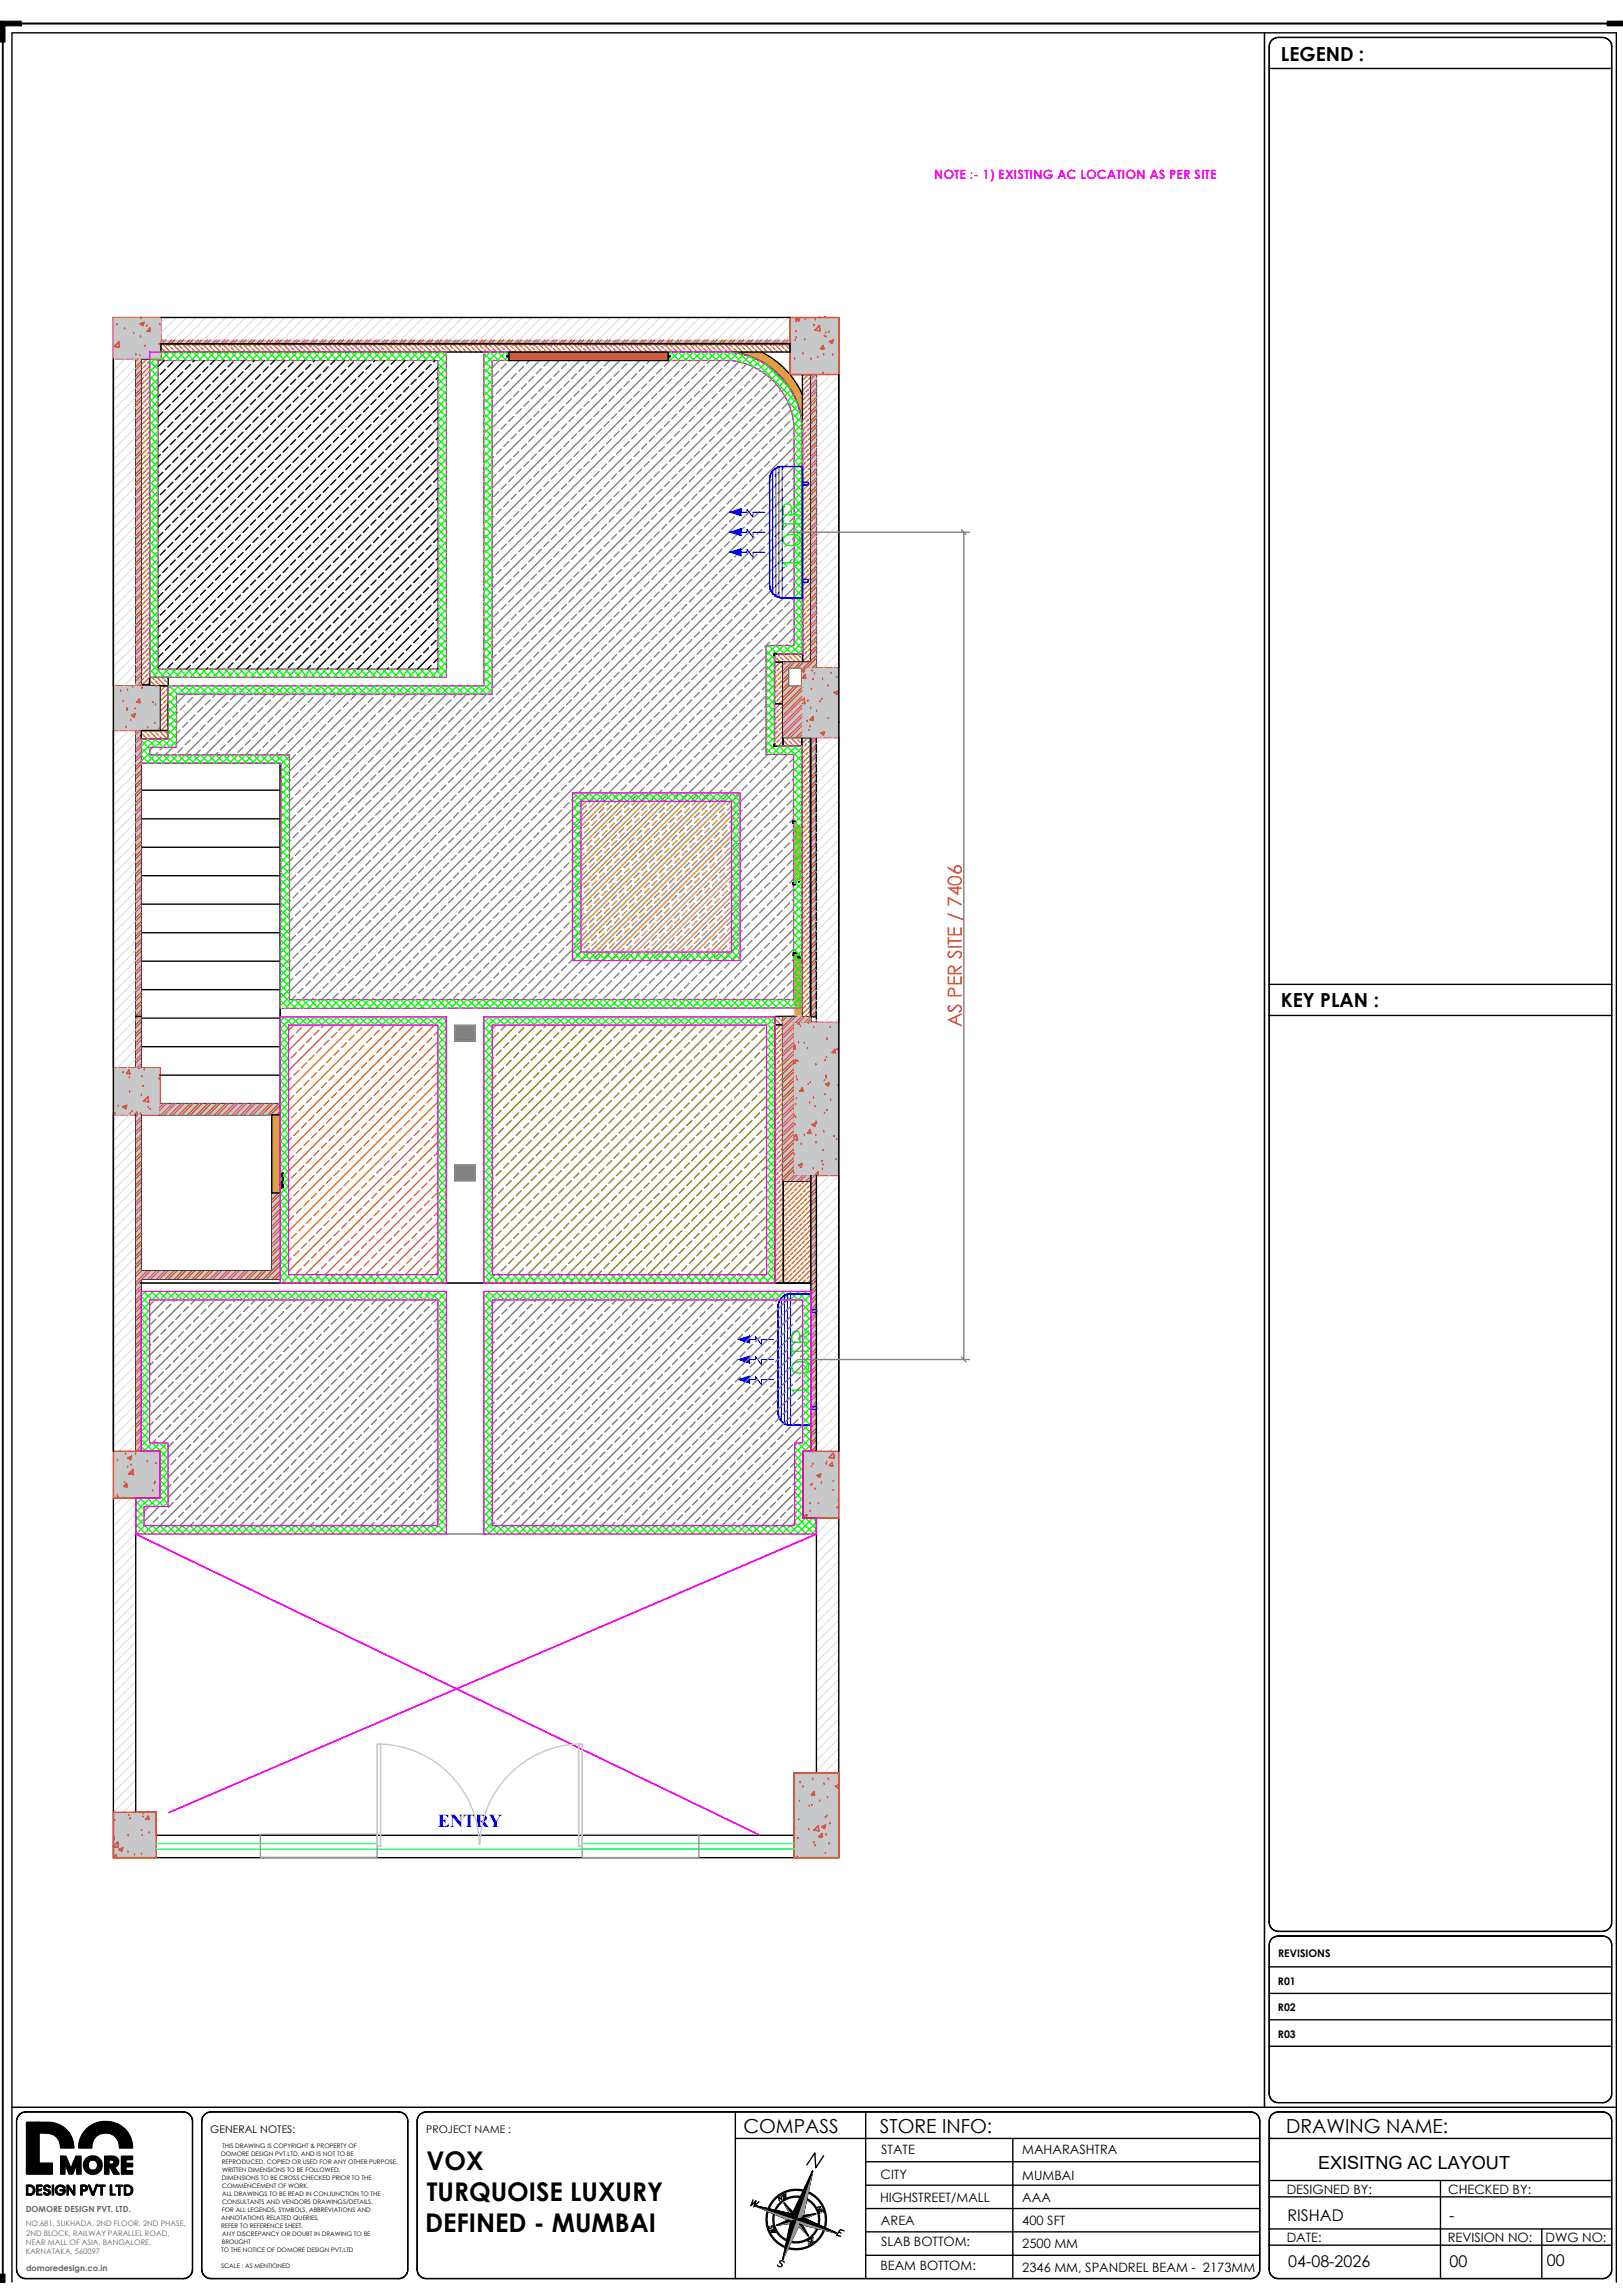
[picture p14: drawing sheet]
<svg xmlns="http://www.w3.org/2000/svg" width="297mm" height="420mm" viewBox="0 0 297 420" stroke-linecap="round" stroke-linejoin="round" font-family="sans-serif">
<defs><g id="words">
<g font-size="4.7">
<text x="78" y="397.1">VOX</text>
<text x="78.1" y="402.8">TURQUOISE LUXURY</text>
<text x="77.8" y="408.5">DEFINED - MUMBAI</text>
</g>
<g font-size="3.5">
<text x="234.4" y="11.1">LEGEND :</text>
<text x="234.4" y="184.3">KEY PLAN :</text>
<text x="136" y="390.3">COMPASS</text>
<text x="161" y="390.3">STORE INFO:</text>
<text x="235.4" y="390.3">DRAWING NAME:</text>
</g>
<text font-size="3.5" fill="#f00" x="176" y="188" transform="rotate(-90 176 188)">AS PER SITE / 7406</text>
<text font-size="3.3" fill="#00f" x="80.1" y="334.4">ENTRY</text>
<text font-size="3.3" x="241.2" y="397">EXISITNG AC LAYOUT</text>
<g font-size="2.9">
<text x="235.6" y="406.5">RISHAD</text>
<text x="265.2" y="406.5">-</text>
<text x="235.7" y="414.9">04-08-2026</text>
<text x="265.3" y="414.9">00</text>
<text x="283.1" y="414.7">00</text>
</g>
<text font-size="2.4" fill="#f0f" x="170.9" y="32.8">NOTE :- 1) EXISTING AC LOCATION AS PER SITE</text>
<g font-size="2.4">
<text x="161.2" y="394.1">STATE</text>
<text x="187.1" y="394.2">MAHARASHTRA</text>
<text x="161.1" y="398.8">CITY</text>
<text x="187.1" y="398.9">MUMBAI</text>
<text x="235.5" y="401.5">DESIGNED BY:</text>
<text x="265" y="401.5">CHECKED BY:</text>
<text x="161.1" y="402.9">HIGHSTREET/MALL</text>
<text x="161.2" y="407.1">AREA</text>
<text x="187.1" y="407.3">400 SFT</text>
<text x="187.1" y="403">AAA</text>
<text x="161.2" y="411.1">SLAB BOTTOM:</text>
<text x="187.1" y="411.3">2500 MM</text>
<text x="235.5" y="410.3">DATE:</text>
<text x="264.9" y="410.3">REVISION NO:</text>
<text x="282.8" y="410.3">DWG NO:</text>
<text x="161.1" y="415.5">BEAM BOTTOM:</text>
<text x="187.1" y="415.7">2346 MM, SPANDREL BEAM - 2173MM</text>
</g>
<g font-size="1.9">
<text x="233.9" y="358.2">REVISIONS</text>
<text x="233.9" y="363.3">R01</text>
<text x="233.9" y="368.1">R02</text>
<text x="233.9" y="372.9">R03</text>
<text x="38.5" y="390.4">GENERAL NOTES:</text>
<text x="78" y="390.4">PROJECT NAME :</text>
</g>
<g font-size="1.5" fill="#636466">
<text x="4.7" y="404.8">DOMORE DESIGN PVT. LTD.</text>
<text x="4.8" y="415.7">domoredesign.co.in</text>
</g>
<g font-size="1.4" fill="#636466">
<text x="4.7" y="407.5">NO.681, SUKHADA, 2ND FLOOR, 2ND PHASE,</text>
<text x="4.7" y="410.8">NEAR MALL OF ASIA, BANGALORE,</text>
<text x="4.7" y="412.5">KARNATAKA, 560097</text>
<text x="4.8" y="409.1">2ND BLOCK, RAILWAY PARALLEL ROAD,</text>
</g>
<g font-size="1.1">
<text x="40.5" y="394.6">DOMORE DESIGN PVT.LTD. AND IS NOT TO BE</text>
<text x="40.7" y="393.1">THIS DRAWING IS COPYRIGHT &amp; PROPERTY OF</text>
<text x="40.6" y="396">REPRODUCED, COPIED OR USED FOR ANY OTHER PURPOSE.</text>
<text x="40.6" y="398.9">DIMENSIONS TO BE CROSS CHECKED PRIOR TO THE</text>
<text x="40.6" y="397.5">WRITTEN DIMENSIONS TO BE FOLLOWED.</text>
<text x="40.6" y="400.4">COMMENCEMENT OF WORK.</text>
<text x="40.7" y="401.9">ALL DRAWINGS TO BE READ IN CONJUNCTION TO THE</text>
<text x="40.5" y="406.2">ANNOTATIONS RELATED QUERIES,</text>
<text x="40.5" y="407.7">REFER TO REFERENCE SHEET.</text>
<text x="40.6" y="404.8">FOR ALL LEGENDS, SYMBOLS, ABBREVIATIONS AND</text>
<text x="40.6" y="403.3">CONSULTANTS AND VENDORS DRAWINGS/DETAILS.</text>
<text x="40.5" y="412.1">TO THE NOTICE OF DOMORE DESIGN PVT.LTD</text>
<text x="40.6" y="410.6">BROUGHT</text>
<text x="40.7" y="409.2">ANY DISCREPANCY OR DOUBT IN DRAWING TO BE</text>
<text x="40.5" y="415">SCALE : AS MENTIONED</text>
</g>
</g></defs>
<!-- layer: 0 -->
<path d="M51.3 186.1h30.4v48.7h-30.4zM88.5 186.1h53.3v48.7h-53.3z" fill="none" stroke="#808080" stroke-width=".25"/>
<path d="M27.4 64.4h54.3v59.6h-54.3z" fill="none" stroke="#dcdcdc" stroke-width=".25"/>
<path d="M20.7 58.1v67.4M25.9 65.7v59.8M29.4 62.2v3.5h-4.6v59.8h4.4v8.2h-4.4v61.7h4.4v8.6h-4.4M144.6 62.2v6.3h4.8v53.7h-5.1v3.4h2.5v9.4h2.6M148.4 68.5v53.7M20.7 133.7v61.7M25.9 133.7v61.7M143.3 121.2h6.1M29.2 202h22.1M143.2 202h1.4M25.9 234.1h25.4M25.9 232.6h25.4" fill="none" stroke="#000" stroke-width=".25"/>
<!-- layer: PANELING -->
<path d="M148.4 135h1v51.1h-1z" fill-rule="evenodd" fill="#c7c8ca"/>
<g fill="none" stroke="#cd2027" stroke-width=".2">
<path d="M149 135l-.6 .7M149.4 136.3l-1 1M149.4 137.9l-1 1M149.4 139.5l-1 1M149.4 135.2l-1 1M149.4 136.8l-1 1M149.4 138.4l-1 1.1M149.4 141.2l-1 1M149.4 142.8l-1 1M149.4 144.4l-1 1M149.4 146l-1 1.1M149.4 147.7l-1 1"/>
<path d="M149.4 149.3l-1 1M149.4 150.9l-1 1M149.4 152.5l-1 1.1M149.4 154.2l-1 1M149.4 155.8l-1 1M149.4 157.4l-1 1M149.4 159l-1 1.1M149.4 140.1l-1 1M149.4 141.7l-1 1M149.4 143.3l-1 1M149.4 144.9l-1 1.1M149.4 146.6l-1 1"/>
<path d="M149.4 148.2l-1 1M149.4 149.8l-1 1M149.4 151.4l-1 1.1M149.4 153.1l-1 1M149.4 154.7l-1 1M149.4 156.3l-1 1.1M149.4 157.9l-1 1.1M149.4 159.6l-1 1M149.4 160.7l-1 1M149.4 162.3l-1 1M149.4 163.9l-1 1M149.4 165.5l-1 1.1"/>
<path d="M149.4 167.2l-1 1M149.4 168.8l-1 1M149.4 170.4l-1 1M149.4 172l-1 1.1M149.4 173.7l-1 1M149.4 175.3l-1 1M149.4 176.9l-1 1.1M149.4 178.5l-1 1.1M149.4 161.2l-1 1M149.4 162.8l-1 1.1M149.4 164.5l-1 1M149.4 166.1l-1 1"/>
<path d="M149.4 167.7l-1 1M149.4 169.4l-1 1M149.4 171l-1 1M149.4 172.6l-1 1M149.4 174.2l-1 1M149.4 175.9l-1 1M149.4 177.5l-1 1M149.4 179.1l-1 1M149.4 180.2l-1 1M149.4 181.8l-1 1M149.4 183.4l-1 1.1M149.4 185l-1 1.1"/>
<path d="M149.4 180.7l-1 1M149.4 182.4l-1 1M149.4 184l-1 1M149.4 185.6l-.5 .5"/>
</g>
<!-- layer: 0 -->
<path d="M51.3 139.7v94.4M143.3 121.2v13.8h3.5M148.4 135v52.1M149.4 135v52.1h-4.2v28h4.2M153.5 135v52.1M149.3 186.1h-6.1v30h5.2M29.2 204h22.1M49.7 204v28.6M49.7 218.3h1.6" fill="none" stroke="#000" stroke-width=".25"/>
<!-- layer: COLUMN -->
<path d="M20.7 58.1h8.7v7.6h-8.7zM20.7 125.5h8.5v8.2h-8.5zM146.8 122.2h6.7v12.8h-6.7zM20.7 195.4h8.5v8.6h-8.5zM145.2 187.1h8.3v28h-8.3z" fill="none" stroke="#f00" stroke-width=".25"/>
<!-- layer: COL -->
<path d="M83.5 213.4v2.5" fill="none" stroke="#808080" stroke-width=".25"/>
<!-- layer: PANELING -->
<path d="M83.5 187.9v2.4" fill="none" stroke="#545454" stroke-width=".2"/>
<!-- layer: 0 -->
<path d="M83.5 213.4h3.2v2.5h-3.2z" fill-rule="evenodd" fill="#808080"/>
<!-- layer: COL -->
<path d="M86.7 213.4v2.5" fill="none" stroke="#808080" stroke-width=".25"/>
<!-- layer: PANELING -->
<path d="M83.5 187.9h3.2v2.4" fill="none" stroke="#545454" stroke-width=".2"/>
<!-- layer: 0 -->
<path d="M83.5 187.9h3.2v2.4h-3.2z" fill-rule="evenodd" fill="#808080"/>
<!-- layer: PANELING -->
<path d="M83.5 190.3h3.2M25.9 234.8h122.5" fill="none" stroke="#545454" stroke-width=".2"/>
<!-- layer: COL -->
<path d="M83.5 213.4h3.2M83.5 215.9h3.2" fill="none" stroke="#808080" stroke-width=".25"/>
<!-- layer: 0 -->
<path d="M133.7 64.4h5.6a15.7 15.7 0 0 1 7.5 7.8v6.6a14.6 14.6 0 0 0-13.1-14.4z" fill-rule="evenodd" fill="#f8991e"/>
<!-- layer: PARTITION -->
<g fill="none" stroke="#cd6928" stroke-width=".25">
<path d="M26.1 78.5l-.2 .2M26.1 73l-.2 .2M26.1 67.5l-.2 .2M26.3 74.6l-.4 .4M26.3 69.1l-.4 .4M26.5 76.2l-.4 .4M26.5 70.7l-.4 .4M26.7 77.8l-.4 .4M26.7 72.3l-.4 .4M26.7 66.8l-.4 .4M26.9 65.7l-1 1M27 79.4l-.5 .4"/>
<path d="M27 73.9l-.5 .5M27 68.4l-.5 .4M27.2 75.5l-.5 .5M27.2 70l-.5 .4M27.4 74.4l-1.5 1.5M27.4 72.6l-1.5 1.5M27.4 70.7l-1.5 1.5M27.4 68.9l-1.5 1.5M27.4 67l-1.5 1.6M27.4 73.5l-.2 .2M27.4 71.6l-.4 .4M27.4 68l-.2 .2"/>
<path d="M27.4 66.1l-.4 .4M27.4 79.9l-1.5 1.5M27.4 78.1l-1.5 1.5M27.4 76.2l-1.5 1.6M27.4 79l-.2 .2M27.4 77.2l-.4 .4M147 75.9l-.2 .2M147 70.3l-.2 .2M147.3 77.5l-.5 .4M147.3 71.9l-.5 .5M147.5 79.1l-.5 .4M147.5 73.6l-.5 .4"/>
<path d="M147.7 75.2l-.4 .4M147.7 69.7l-.4 .4M147.9 68.5l-1.1 1.1M148 76.8l-.5 .4M148 71.3l-.5 .4M148.2 78.4l-.5 .4M148.2 72.9l-.5 .4M148.4 79.1l-1.6 1.5M148.4 77.3l-1.6 1.5M148.4 75.4l-1.6 1.6M148.4 73.6l-1.6 1.5M148.4 71.8l-1.6 1.5"/>
<path d="M148.4 69.9l-1.6 1.6M148.4 76.4l-.2 .1M148.4 74.5l-.4 .4M148.4 70.9l-.2 .1M148.4 69l-.4 .4M26.1 95l-.2 .2M26.1 89.5l-.2 .2M26.1 84l-.2 .2M26.3 96.6l-.4 .4M26.3 91.1l-.4 .4M26.3 85.6l-.4 .4M26.3 80.1l-.4 .4"/>
<path d="M26.5 98.2l-.4 .5M26.5 92.7l-.4 .5M26.5 87.2l-.4 .5M26.5 81.7l-.4 .5M26.7 99.8l-.4 .5M26.7 94.3l-.4 .5M26.7 88.8l-.4 .5M26.7 83.3l-.4 .5M27 95.9l-.5 .5M27 90.4l-.5 .5M27 84.9l-.5 .5M27.2 97.5l-.5 .5"/>
<path d="M27.2 92l-.5 .5M27.2 86.5l-.5 .5M27.2 81l-.5 .5M27.4 98.3l-1.5 1.5M27.4 96.4l-1.5 1.6M27.4 94.6l-1.5 1.5M27.4 92.7l-1.5 1.6M27.4 90.9l-1.5 1.5M27.4 89.1l-1.5 1.5M27.4 87.2l-1.5 1.6M27.4 85.4l-1.5 1.5M27.4 83.6l-1.5 1.5"/>
<path d="M27.4 81.7l-1.5 1.6M27.4 99.2l-.4 .4M27.4 95.5l-.2 .2M27.4 93.7l-.4 .4M27.4 90l-.2 .2M27.4 88.1l-.4 .5M27.4 84.5l-.2 .2M27.4 82.6l-.4 .5M147 97.9l-.2 .2M147 92.4l-.2 .2M147 86.9l-.2 .2M147 81.4l-.2 .1"/>
<path d="M147.3 99.5l-.5 .4M147.3 94l-.5 .4M147.3 88.5l-.5 .4M147.3 83l-.5 .4M147.5 95.6l-.5 .4M147.5 90.1l-.5 .4M147.5 84.6l-.5 .4M147.7 97.2l-.4 .4M147.7 91.7l-.4 .4M147.7 86.2l-.4 .5M147.7 80.7l-.4 .4M148 98.8l-.5 .5"/>
<path d="M148 93.3l-.5 .5M148 87.8l-.5 .5M148 82.3l-.5 .4M148.2 94.9l-.5 .5M148.2 89.4l-.5 .5M148.2 83.9l-.5 .4M148.4 99.3l-1.6 1.5M148.4 97.5l-1.6 1.5M148.4 95.6l-1.6 1.6M148.4 93.8l-1.6 1.5M148.4 92l-1.6 1.5M148.4 90.1l-1.6 1.6"/>
<path d="M148.4 88.3l-1.6 1.5M148.4 86.4l-1.6 1.6M148.4 84.6l-1.6 1.5M148.4 82.8l-1.6 1.5M148.4 80.9l-1.6 1.6M148.4 98.4l-.2 .2M148.4 96.6l-.4 .4M148.4 92.9l-.2 .2M148.4 91l-.4 .5M148.4 87.4l-.2 .2M148.4 85.5l-.4 .4M148.4 81.8l-.2 .3"/>
<path d="M148.4 80l-.4 .5M26.1 117l-.2 .2M26.1 111.5l-.2 .2M26.1 106l-.2 .2M26.1 100.5l-.2 .2M26.3 118.6l-.4 .5M26.3 113.1l-.4 .4M26.3 107.6l-.4 .4M26.3 102.1l-.4 .5M26.5 114.7l-.4 .5M26.5 109.2l-.4 .5M26.5 103.7l-.4 .5"/>
<path d="M26.7 116.3l-.4 .5M26.7 110.8l-.4 .5M26.7 105.3l-.4 .5M27 117.9l-.5 .5M27 112.5l-.5 .4M27 106.9l-.5 .5M27 101.4l-.5 .5M27.2 119.6l-.5 .4M27.2 114.1l-.5 .4M27.2 108.5l-.5 .5M27.2 103l-.5 .5M27.4 118.5l-1.5 1.5"/>
<path d="M27.4 116.6l-1.5 1.5M27.4 114.8l-1.5 1.5M27.4 112.9l-1.5 1.6M27.4 111.1l-1.5 1.5M27.4 109.3l-1.5 1.5M27.4 107.4l-1.5 1.6M27.4 105.6l-1.5 1.5M27.4 103.8l-1.5 1.5M27.4 101.9l-1.5 1.6M27.4 100.1l-1.5 1.5M27.4 117.5l-.2 .2M27.4 115.7l-.4 .4"/>
<path d="M27.4 112l-.2 .2M27.4 110.2l-.4 .4M27.4 106.5l-.2 .2M27.4 104.7l-.4 .4M27.4 101l-.2 .2M142.2 119.7l.4 .4M143.1 119.7l1.6 1.5M144 119.7l.2 .1M145 119.7l1.5 1.5M146 119.8l.5 .5M146.8 119.7h.1M147 119.9l-.1 .2"/>
<path d="M147 114.4l-.1 .2M147 108.9l-.1 .2M147 103.4l-.2 .2M147.3 116l-.4 .4M147.3 110.5l-.4 .4M147.3 105l-.5 .4M147.5 117.6l-.5 .5M147.5 112.1l-.5 .5M147.5 106.6l-.5 .5M147.5 101.1l-.5 .5M147.7 119.2l-.4 .5M147.7 113.7l-.4 .5"/>
<path d="M147.7 108.2l-.4 .5M147.7 102.7l-.4 .5M148 115.3l-.5 .5M148 109.8l-.5 .5M148 104.3l-.5 .5M148.2 116.9l-.5 .5M148.2 111.4l-.5 .5M148.2 105.9l-.5 .5M148.2 100.4l-.5 .5M148.4 119.5l-1.5 1.5M148.4 117.7l-1.5 1.5M148.4 115.8l-1.5 1.6"/>
<path d="M148.4 114l-1.5 1.5M148.4 112.2l-1.5 1.5M148.4 110.3l-1.5 1.5M148.4 108.5l-1.5 1.5M148.4 106.6l-1.5 1.6M148.4 104.8l-1.6 1.5M148.4 103l-1.6 1.5M148.4 101.1l-1.6 1.6M148.4 118.6l-.4 .4M148.4 114.9l-.2 .2M148.4 113.1l-.4 .4M148.4 109.4l-.2 .2"/>
<path d="M148.4 107.6l-.4 .4M148.4 103.9l-.2 .2M148.4 102l-.4 .5M26.1 122.5l-.2 .2M26.3 124.1l-.4 .5M26.5 120.3l-.4 .4M26.7 121.9l-.4 .4M27 123.5l-.5 .4M27.2 125.1l-.2 .2M27.4 124.4l1 1.1M27.4 124l-1.3 1.3M27.4 122.1l-1.5 1.6"/>
<path d="M27.4 120.3l-1.5 1.5M27.4 123l-.2 .2M27.4 121.2l-.4 .4M27.8 124l.4 .4M28.5 124.6l.4 .5M28.7 124l1.6 1.5-1.1 1.1M29.2 125.3l.2 .2M29.4 132.8l-.2 .2M29.4 127.3l-.2 .2M29.7 128.9l-.5 .4M29.7 124l.1 .2M29.9 130.5l-.5 .5"/>
<path d="M30.1 124.4l.4 .5M30.1 132.1l-.4 .5M30.1 126.6l-.4 .5M30.4 128.2l-.5 .5M30.6 129.8l-.5 .5M30.6 124l.2 .2M30.8 132.4l-1.3 1.3M30.8 130.6l-1.6 1.5M30.8 128.7l-1.6 1.6M30.8 126.9l-1.6 1.5M30.8 133.3l-.2 .2M30.8 131.5l-.4 .4"/>
<path d="M30.8 127.8l-.2 .2M30.8 126l-.4 .4M30.8 125.1h.1M141.7 120.1l1.1 1.1-1.1 1.1M141.9 128.5l-.2 .2M141.9 123l-.2 .2M142.2 124.6l-.5 .4M142.4 126.2l-.5 .5M142.6 127.8l-.4 .5M142.6 122.3l-.4 .5M142.8 123.9l-.4 .5M142.8 120.3l.5 .5"/>
<path d="M143.1 125.5l-.5 .5M143.3 128.1l-.7 .7M143.3 126.2l-1.6 1.6M143.3 124.4l-1.6 1.5M143.3 122.6l-1.6 1.5M143.3 127.2l-.5 .4M143.3 123.5l-.2 .2M143.3 121.7l-.5 .4M143.5 121l.2 .2M144.4 120.1l.5 .4M145.1 120.8l.5 .4M146.8 120.5l.1 .1"/>
<path d="M146.9 136.8l-.1 .2M147.2 138.4l-.4 .4M147.6 136.1l-.4 .5M147.8 135l-1 1.1M147.9 137.7l-.5 .5M148 120.8l-.4 .4M148.1 139.3l-.5 .5M148.3 138.2l-1.5 1.5M148.3 136.4l-1.5 1.5M148.3 137.3l-.2 .2M148.3 135.4l-.4 .5M148.4 120.4l-.2 .2"/>
<path d="M146.9 158.8l-.1 .2M146.9 153.3l-.1 .2M146.9 147.8l-.1 .2M146.9 142.3l-.1 .2M147.2 149.4l-.4 .4M147.2 143.9l-.4 .4M147.2 154.9l-.4 .5M147.4 145.5l-.5 .5M147.4 140l-.5 .5M147.4 156.5l-.5 .5M147.4 151l-.5 .5M147.6 141.6l-.4 .5"/>
<path d="M147.6 158.1l-.4 .5M147.6 152.6l-.4 .5M147.6 147.1l-.4 .5M147.9 159.8l-.5 .4M147.9 154.2l-.5 .5M147.9 148.7l-.5 .5M147.9 143.2l-.5 .5M148.1 155.8l-.5 .5M148.1 150.3l-.5 .5M148.1 144.8l-.5 .5M148.3 158.4l-1.5 1.5M148.3 156.6l-1.5 1.5"/>
<path d="M148.3 154.7l-1.5 1.6M148.3 152.9l-1.5 1.5M148.3 151.1l-1.5 1.5M148.3 149.2l-1.5 1.6M148.3 147.4l-1.5 1.5M148.3 145.6l-1.5 1.5M148.3 143.7l-1.5 1.5M148.3 141.9l-1.5 1.5M148.3 140l-1.5 1.6M148.3 159.3l-.2 .2M148.3 157.5l-.4 .4M148.3 153.8l-.2 .2"/>
<path d="M148.3 152l-.4 .4M148.3 148.3l-.2 .2M148.3 146.5l-.4 .4M148.3 142.8l-.2 .2M148.3 141l-.4 .4M147 175.3l-.2 .3M147 169.8l-.2 .2M147 164.3l-.2 .2M147.2 176.9l-.4 .5M147.2 171.4l-.4 .5M147.2 165.9l-.4 .5M147.2 160.4l-.4 .4"/>
<path d="M147.4 178.5l-.4 .5M147.4 173.1l-.4 .4M147.4 167.5l-.4 .5M147.4 162l-.4 .5M147.6 174.7l-.4 .4M147.6 169.1l-.4 .5M147.6 163.6l-.4 .5M147.9 176.3l-.5 .4M147.9 170.7l-.5 .5M147.9 165.2l-.5 .5M148.1 177.9l-.5 .4M148.1 172.4l-.5 .4"/>
<path d="M148.1 166.9l-.5 .4M148.1 161.4l-.5 .4M148.3 178.6l-1.5 1.5M148.3 176.8l-1.5 1.5M148.3 174.9l-1.5 1.6M148.3 173.1l-1.5 1.5M148.3 171.3l-1.5 1.5M148.3 169.4l-1.5 1.6M148.3 167.6l-1.5 1.5M148.3 165.7l-1.5 1.6M148.3 163.9l-1.5 1.5M148.3 162.1l-1.5 1.5"/>
<path d="M148.3 160.2l-1.5 1.6M148.3 179.5l-.4 .4M148.3 175.9l-.2 .1M148.3 174l-.4 .4M148.3 170.3l-.2 .2M148.3 168.5l-.4 .4M148.3 164.8l-.2 .2M148.3 163l-.4 .4M147 186.4l-.2 .1M147 180.9l-.2 .2M147.2 182.5l-.4 .4M147.4 184.1l-.4 .4"/>
<path d="M147.6 185.7l-.4 .4M147.6 180.2l-.4 .4M147.9 187.3l-.3 .2M147.9 181.8l-.5 .4M148.1 183.4l-.5 .4M148.3 185.9l-1.5 1.6M148.3 184.1l-1.5 1.5M148.3 182.3l-1.5 1.5M148.3 180.4l-1.5 1.6M148.3 186.9l-.2 .2M148.3 185l-.4 .5M148.3 181.3l-.2 .2"/>
</g>
<path d="M25.9 65.7h1.5v59.6h-1.5zM146.8 68.5h1.6v52.7h-1.5zM141.7 119.7h5.2v1.5h-5.2zM27.4 124h3.4v1.5h-3.4zM29.2 125.5h1.6v8.2h-1.6zM141.7 121.2h1.6v7.6h-1.6zM146.8 135h1.5v52.5h-1.5z" fill="none" stroke="#000" stroke-width=".25"/>
<!-- layer: 0 -->
<path d="M83.2 187.6h3.8v3h-3.8zM83.5 187.9h3.2v2.4h-3.2z" fill="none" stroke="#808080" stroke-width=".25"/>
<!-- layer: COL -->
<path d="M83.2 213.2h3.8v2.9h-3.8zM83.5 213.4h3.2v2.5h-3.2z" fill="none" stroke="#808080" stroke-width=".25"/>
<!-- layer: 0 -->
<path d="M133.7 64.4a14.6 14.6 0 0 1 13.1 14.4M139.3 64.4a15.7 15.7 0 0 1 7.5 7.8" fill="none" stroke="#000" stroke-width=".25"/>
<!-- layer: PARTITION -->
<g fill="#f1eb1f">
<path d="M146 161.1h.4v.1h-.4z" fill-rule="evenodd"/>
<circle cx="146.2" cy="161.2" r=".08"/>
</g>
<g fill="none" stroke="#000" stroke-width=".25">
<path d="M146 161.1h.4v.1h-.4zM146.1 161.4h.1v.1M146.2 161.4h.1"/>
<circle cx="146.2" cy="161.3" r=".08"/>
</g>
<!-- layer: PARTITION_1 -->
<path d="M145.1 150.3h.8v.8h.8v10h-.8v.7h-.7z" fill-rule="evenodd" fill="#dda56e"/>
<!-- layer: . -->
<path d="M146.7 151.1h-.8v-.8h-.8v11.5h.8v-.7h.8" fill="none" stroke="#fafafa" stroke-width=".18"/>
<!-- layer: PARTITION_1 -->
<path d="M145.2 174.5h.8v.8h.7v10.7h-1.5z" fill-rule="evenodd" fill="#dda56e"/>
<!-- layer: . -->
<path d="M145.2 175.3v10.7M146 186h.8" fill="none" stroke="#fafafa" stroke-width=".18"/>
<!-- layer: 16 -->
<path d="M145.2 175.3v-.8h.8v.8h.8v.7" fill="none" stroke="#000" stroke-width=".25"/>
<!-- layer: PARTITION -->
<path d="M141.7 128.8h1.6v7.7h-1.6zM143.3 135h3.4v1.5h-3.4zM146.1 175.1h.4v.1h-.4zM146.3 175.1h.1M141.8 187.5h1.5l.1 47.3h-1.6zM141.8 186h3.4v1.5h-3.4zM143.3 216.1h5.1v18.7h-5z" fill="none" stroke="#000" stroke-width=".25"/>
<circle cx="146.3" cy="175.1" r=".08" fill="none" stroke="#000" stroke-width=".18"/>
<g fill="none" stroke="#cd6928" stroke-width=".25">
<path d="M141.9 136.1l-.2 .2M141.9 130.6l-.2 .2M142.1 132.2l-.4 .4M142.4 133.8l-.5 .4M142.6 135.4l-.5 .4M142.6 129.9l-.5 .5M142.8 128.8l-1.1 1.1M142.8 131.5l-.4 .5M143.1 133.1l-.5 .5M143.3 135.7l-.9 .8M143.3 133.8l-1.6 1.6M143.3 132l-1.6 1.5"/>
<path d="M143.3 130.2l-1.6 1.5M143.3 134.8l-.5 .4M143.3 131.1l-.2 .2M143.3 129.2l-.5 .5M143.3 135.4l1.1 1.1M143.8 135l.4 .4M144.4 135.6l.5 .5M144.7 135l1.5 1.5M145.1 136.3l.2 .2M145.6 135l.2 .2M146 135.4l.5 .4M146.5 135l.2 .2"/>
<path d="M146.7 136.1h.1M141.8 186.5l1.1 1-1.1 1.1M142 194.8l-.2 .2M142 189.3l-.2 .2M142.2 196.5l-.4 .4M142.2 190.9l-.4 .5M142.3 186l.4 .4M142.5 198.1l-.5 .4M142.5 192.5l-.5 .5M142.7 199.7l-.5 .4M142.7 194.1l-.5 .5M142.7 188.7l-.5 .4"/>
<path d="M142.9 195.8l-.4 .4M142.9 190.3l-.4 .4M142.9 186.6l.5 .5M143.2 197.4l-.5 .4M143.2 191.9l-.5 .4M143.2 186l1.5 1.5M143.3 199.9l-1.5 1.6M143.3 198.1l-1.5 1.5M143.3 196.3l-1.5 1.5M143.3 194.4l-1.5 1.5M143.3 192.6l-1.5 1.5M143.3 190.7l-1.5 1.6"/>
<path d="M143.3 188.9l-1.5 1.5M143.3 199l-.4 .4M143.3 195.3l-.1 .2M143.3 193.5l-.4 .4M143.3 189.8l-.1 .2M143.3 188l-.4 .4M143.6 187.3l.2 .2M144.1 186l.2 .2M144.5 186.4l.5 .5M145 186l.2 .2M145.2 187.1h.1M142 216.9l-.2 .2"/>
<path d="M142 211.4l-.2 .2M142 205.9l-.2 .2M142 200.3l-.2 .2M142.2 218.5l-.4 .4M142.2 213l-.4 .4M142.2 207.5l-.4 .4M142.2 202l-.4 .4M142.5 214.6l-.5 .4M142.5 209.1l-.5 .4M142.5 203.6l-.5 .4M142.7 216.2l-.5 .4M142.7 210.7l-.5 .4"/>
<path d="M142.7 205.2l-.5 .4M142.9 217.8l-.4 .4M142.9 212.3l-.4 .4M142.9 206.8l-.4 .4M142.9 201.3l-.4 .4M143.2 219.4l-.5 .4M143.2 213.9l-.5 .5M143.2 208.4l-.5 .4M143.2 202.9l-.5 .4M143.3 218.3l-1.5 1.5M143.3 216.4l-1.5 1.6M143.3 214.6l-1.5 1.5"/>
<path d="M143.3 212.8l-1.5 1.5M143.3 210.9l-1.5 1.6M143.3 209.1l-1.5 1.6M143.3 207.3l-1.5 1.5M143.3 205.4l-1.5 1.6M143.3 203.6l-1.5 1.5M143.3 201.8l-1.5 1.5M143.3 217.4l-.1 .2M143.3 215.5l-.4 .5M143.3 211.9l-.1 .1M143.3 210l-.4 .4M143.3 206.4l-.1 .1"/>
<path d="M143.3 204.5l-.4 .4M143.3 200.8l-.1 .2M143.5 217.9l-.2 .2M143.8 219.5l-.4 .5M144.2 217.3l-.4 .4M144.4 216.1l-1.1 1.1M144.4 218.9l-.4 .4M144.9 216.6l-.5 .4M145.1 218.2l-.4 .4M145.3 216.1l-.2 .2M145.4 219.8l-.5 .4M145.8 217.5l-.4 .4"/>
<path d="M146.1 219.1l-.5 .4M146.3 216.1l-2.9 3M146.5 216.8l-.4 .5M146.8 218.4l-.5 .5M147.2 216.1l-.4 .5M147.4 217.7l-.4 .5M147.7 219.3l-.5 .5M148.1 216.1l-4.7 4.8M148.1 217l-.4 .5M148.4 218.6l-.5 .5M148.4 219.5l-5 5M148.4 217.7l-5 5"/>
<path d="M148.4 216.8h.1M142 233.4l-.2 .2M142 227.9l-.2 .2M142 222.4l-.2 .2M142.2 229.5l-.4 .4M142.2 224l-.4 .4M142.5 231.1l-.5 .5M142.5 225.6l-.5 .4M142.5 220.1l-.5 .4M142.7 232.7l-.5 .5M142.7 227.2l-.5 .5M142.7 221.7l-.5 .5"/>
<path d="M142.9 234.3l-.4 .5M142.9 228.8l-.4 .5M142.9 223.3l-.4 .5M143.2 230.4l-.5 .5M143.2 224.9l-.5 .5M143.4 233l-1.6 1.5M143.4 231.2l-1.6 1.5M143.4 229.3l-1.6 1.5M143.4 227.5l-1.6 1.5M143.4 225.6l-1.6 1.6M143.4 223.8l-1.6 1.5M143.4 222l-1.6 1.5"/>
<path d="M143.4 220.1l-1.6 1.6M143.4 233.9l-.2 .2M143.4 232.1l-.5 .4M143.4 228.4l-.2 .2M143.4 226.6l-.5 .4M143.4 222.9l-.2 .2M143.4 221l-.5 .5M143.5 234.5l-.1 .2M143.5 228.9l-.1 .2M143.5 223.5l-.1 .1M143.8 230.6l-.4 .4M143.8 225.1l-.4 .4"/>
<path d="M144 232.2l-.5 .4M144 226.7l-.5 .4M144 221.1l-.5 .5M144.2 233.8l-.4 .4M144.2 228.3l-.4 .4M144.2 222.8l-.4 .4M144.4 229.9l-.4 .4M144.4 224.4l-.4 .4M144.7 231.5l-.5 .4M144.7 226l-.5 .4M144.7 220.5l-.5 .4M144.9 233.1l-.5 .4"/>
<path d="M144.9 227.6l-.5 .4M144.9 222.1l-.5 .4M145.1 229.2l-.4 .5M145.1 223.7l-.4 .4M145.2 234.7l-.2 .1M145.4 230.8l-.5 .5M145.4 225.3l-.5 .4M145.6 232.4l-.4 .5M145.6 226.9l-.5 .4M145.6 221.4l-.5 .4M145.8 234l-.4 .5M145.8 228.5l-.4 .4"/>
<path d="M145.8 223l-.4 .5M146.1 230.1l-.5 .5M146.1 224.6l-.5 .5M146.3 231.7l-.5 .5M146.3 226.2l-.5 .5M146.3 220.7l-.5 .4M146.5 233.3l-.4 .5M146.5 227.8l-.4 .5M146.5 222.3l-.4 .4M146.8 229.4l-.5 .5M146.8 223.9l-.5 .5M147 231l-.5 .5"/>
<path d="M147 225.5l-.5 .5M147 220l-.5 .5M147.2 232.6l-.4 .5M147.2 227.1l-.4 .5M147.2 221.6l-.4 .5M147.4 234.2l-.4 .5M147.4 228.7l-.4 .5M147.4 223.2l-.4 .5M147.7 230.3l-.5 .5M147.7 224.8l-.5 .5M147.9 231.9l-.5 .5M147.9 226.4l-.5 .5"/>
<path d="M147.9 220.9l-.5 .5M148.1 233.5l-.4 .5M148.1 228l-.4 .5M148.1 222.5l-.4 .5M148.4 229.7l-.5 .4M148.4 224.1l-.5 .5M148.4 234.2l-.6 .6M148.4 232.4l-2.5 2.4M148.4 230.5l-4.3 4.3M148.4 228.7l-5 5M148.4 226.9l-5 5M148.4 225l-5 5.1"/>
<path d="M148.4 223.2l-5 5M148.4 221.3l-5 5.1M148.4 233.3h.1M148.4 231.5l-.3 .2M148.4 227.8h.1M148.4 225.9l-.3 .3M148.4 222.3h.1M148.4 220.4l-.3 .3"/>
</g>
<!-- layer: FC HAT -->
<g fill="none" stroke="#0f0" stroke-width=".25">
<path d="M25.9 240l1.5 1.5M25.9 238.6l1.5 1.5M25.9 237.2l1.5 1.6M26.3 236.3l1.6 1.6M26.7 236.3l-.8 .8M27.4 238.4l-1.5 1.5M27.4 239.7l-1.5 1.6M27.7 236.3l1.5 1.6M28 236.3l-2.1 2.2M29.1 236.3l1.5 1.6 1.6-1.6M29.4 236.3l-1.5 1.6M30.5 236.3l1.5 1.6 1.6-1.6"/>
<path d="M30.8 236.3l-1.5 1.6M31.8 236.3l1.6 1.6 1.5-1.6M33.2 236.3l1.5 1.6M34.6 236.3l1.5 1.6M36 236.3l1.5 1.6 1.5-1.6M36.3 236.3l-1.5 1.6M37.4 236.3l1.5 1.6 1.5-1.6M37.7 236.3l-1.6 1.6M38.7 236.3l1.6 1.6 1.5-1.6M40.1 236.3l1.6 1.6 1.5-1.6M41.5 236.3l1.5 1.6 1.5-1.6M42.8 236.3l1.6 1.6 1.5-1.6"/>
<path d="M44.2 236.3l1.6 1.6 1.5-1.6M45.6 236.3l1.5 1.6M47 236.3l1.5 1.6M48.4 236.3l1.5 1.6 1.5-1.6M48.7 236.3l-1.5 1.6M49.7 236.3l1.6 1.6 1.5-1.6M50.1 236.3l-1.6 1.6M51.1 236.3l1.6 1.6 1.5-1.6M52.5 236.3l1.5 1.6 1.6-1.6M53.9 236.3l1.5 1.6 1.5-1.6M55.2 236.3l1.6 1.6 1.5-1.6M56.6 236.3l1.6 1.6 1.5-1.6"/>
<path d="M58 236.3l1.5 1.6 1.6-1.6M59.4 236.3l1.5 1.6M60.8 236.3l1.5 1.6 1.5-1.6M62.1 236.3l1.6 1.6 1.5-1.6M62.5 236.3l-1.6 1.6M63.5 236.3l1.5 1.6 1.6-1.6M64.9 236.3l1.5 1.6 1.6-1.6M66.3 236.3l1.5 1.6 1.5-1.6M67.6 236.3l1.6 1.6 1.5-1.6M69 236.3l1.6 1.6 1.5-1.6M70.4 236.3l1.5 1.6 1.6-1.6M71.8 236.3l1.5 1.6"/>
<path d="M73.1 236.3l1.6 1.6M74.5 236.3l1.6 1.6 1.1-1.2M74.9 236.3l-1.6 1.6M75.6 236.3l.1 .1M75.9 236.3v.1M76 236.5l1.4 1.4 1-.9M76.1 236.5l-1.4 1.4M77 236.3l.4 .4M77.3 236.3l-.3 .4M77.8 236.8l1 1.1 .7-.7 2.2 2.2M78.4 236.3l.8 .8M78.7 236.3l-.6 .6"/>
<path d="M79.6 236.8l-.3 .3M80 236.3l1.7 1.7M80.1 239.2l1.6 1.5M80.4 236.3l-.8 .8M81.4 236.3l.3 .3M81.7 236.4l-1.6 1.5M81.7 237.8l-1.6 1.5M81.7 239.2l-1.6 1.5M88.5 239.6l1.6 1.6M88.5 238.2l1.6 1.6M88.5 236.9l1.6 1.5M89.4 236.3l1.5 1.6 1.6-1.6"/>
<path d="M89.7 236.3l-1.2 1.2M90.1 238.7l-1.6 1.6M90.8 236.3l1.5 1.6 1.6-1.6M91.1 236.3l-2.6 2.6M92.1 236.3l1.6 1.6 1.5-1.6M93.5 236.3l1.6 1.6 1.5-1.6M94.9 236.3l1.5 1.6 1.6-1.6M96.3 236.3l1.5 1.6 1.6-1.6M97.7 236.3l1.5 1.6M99 236.3l1.6 1.6M100.4 236.3l1.6 1.6 1.5-1.6M100.7 236.3l-1.5 1.6"/>
<path d="M101.8 236.3l1.5 1.6 1.6-1.6M102.1 236.3l-1.5 1.6M103.2 236.3l1.5 1.6 1.5-1.6M104.5 236.3l1.6 1.6 1.5-1.6M105.9 236.3l1.6 1.6 1.5-1.6M107.3 236.3l1.5 1.6 1.6-1.6M108.7 236.3l1.5 1.6 1.6-1.6M110.1 236.3l1.5 1.6M111.4 236.3l1.6 1.6M112.8 236.3l1.5 1.6 1.6-1.6M113.1 236.3l-1.5 1.6M114.2 236.3l1.5 1.6 1.6-1.6"/>
<path d="M114.5 236.3l-1.5 1.6M115.6 236.3l1.5 1.6 1.5-1.6M116.9 236.3l1.6 1.6M118.3 236.3l1.5 1.6M119.7 236.3l1.5 1.6 1.6-1.6M120 236.3l-1.5 1.6M121.1 236.3l1.5 1.6 1.6-1.6M121.4 236.3l-1.5 1.6M122.5 236.3l1.5 1.6 1.5-1.6M123.8 236.3l1.6 1.6 1.5-1.6M125.2 236.3l1.5 1.6 1.6-1.6M126.6 236.3l1.5 1.6 1.5-1.6"/>
<path d="M128 236.3l1.5 1.6 1.5-1.6M129.3 236.3l1.6 1.6M130.7 236.3l1.5 1.6M132.1 236.3l1.5 1.6 1.6-1.6M132.4 236.3l-1.5 1.6M133.4 236.3l1.6 1.6 1.5-1.6M133.8 236.3l-1.5 1.6M134.8 236.3l1.6 1.6 1.5-1.6M136.2 236.3l1.6 1.6 1.5-1.6M137.6 236.3l1.5 1.6 1.6-1.6M139 236.3l1.5 1.6 1.5-1.6M140.3 236.3l1.6 1.6 1.5-1.6"/>
<path d="M141.7 236.3l1.6 1.6 1.5-1.6M143.1 236.3l1.5 1.6M144.5 236.3l1.5 1.6 1.5-1.6M145.8 236.3l2.6 2.6M146.2 236.3l-1.5 1.6M146.9 238.7l1.5 1.5M147.2 236.3l1.2 1.2M148.4 236.9l-1.5 1.5M148.4 238.3l-1.5 1.5M148.4 239.6l-1.5 1.6M25.9 259.3l1.5 1.5M25.9 257.9l1.5 1.5"/>
<path d="M25.9 256.5l1.5 1.5M25.9 255.1l1.5 1.6M25.9 253.8l1.5 1.5M25.9 252.4l1.5 1.5M25.9 251l1.5 1.5M25.9 249.6l1.5 1.6M25.9 248.2l1.5 1.6M25.9 246.9l1.5 1.5M25.9 245.5l1.5 1.5M25.9 244.1l1.5 1.6M25.9 242.8l1.5 1.5M25.9 241.4l1.5 1.5"/>
<path d="M27.4 241.1l-1.5 1.5M27.4 242.5l-1.5 1.5M27.4 243.9l-1.5 1.5M27.4 245.2l-1.5 1.6M27.4 246.6l-1.5 1.5M27.4 248l-1.5 1.5M27.4 249.4l-1.5 1.5M27.4 250.8l-1.5 1.5M27.4 252.1l-1.5 1.6M27.4 253.5l-1.5 1.5M27.4 254.9l-1.5 1.5M27.4 256.2l-1.5 1.6"/>
<path d="M27.4 257.6l-1.5 1.6M27.4 259l-1.5 1.5M80.1 259.9l1.6 1.5M80.1 258.5l1.6 1.5M80.1 257.1l1.6 1.5M80.1 255.7l1.6 1.6M80.1 254.3l1.6 1.6M80.1 253l1.6 1.5M80.1 251.6l1.6 1.5M80.1 250.2l1.6 1.6M80.1 248.8l1.6 1.6M80.1 247.5l1.6 1.5"/>
<path d="M80.1 246.1l1.6 1.5M80.1 244.7l1.6 1.5M80.1 243.3l1.6 1.6M80.1 241.9l1.6 1.6M80.1 240.6l1.6 1.5M81.7 240.5l-1.6 1.6M81.7 241.9l-1.6 1.5M81.7 243.3l-1.6 1.5M81.7 244.7l-1.6 1.5M81.7 246l-1.6 1.6M81.7 247.4l-1.6 1.6M81.7 248.8l-1.6 1.5"/>
<path d="M81.7 250.2l-1.6 1.5M81.7 251.5l-1.6 1.6M81.7 252.9l-1.6 1.6M81.7 254.3l-1.6 1.5M81.7 255.7l-1.6 1.5M81.7 257.1l-1.6 1.5M81.7 258.4l-1.6 1.6M81.7 259.8l-1.6 1.6M88.5 258.9l1.6 1.5M88.5 257.5l1.6 1.6M88.5 256.1l1.6 1.6M88.5 254.8l1.6 1.5"/>
<path d="M88.5 253.4l1.6 1.5M88.5 252l1.6 1.6M88.5 250.6l1.6 1.6M88.5 249.3l1.6 1.5M88.5 247.9l1.6 1.5M88.5 246.5l1.6 1.5M88.5 245.1l1.6 1.6M88.5 243.7l1.6 1.6M88.5 242.4l1.6 1.5M88.5 241l1.6 1.5M90.1 240.1l-1.6 1.5M90.1 241.5l-1.6 1.5"/>
<path d="M90.1 242.9l-1.6 1.5M90.1 244.2l-1.6 1.6M90.1 245.6l-1.6 1.6M90.1 247l-1.6 1.5M90.1 248.4l-1.6 1.5M90.1 249.7l-1.6 1.6M90.1 251.1l-1.6 1.5M90.1 252.5l-1.6 1.5M90.1 253.9l-1.6 1.5M90.1 255.3l-1.6 1.5M90.1 256.6l-1.6 1.6M90.1 258l-1.6 1.5"/>
<path d="M90.1 259.4l-1.6 1.5M146.9 259.4l1.5 1.5M146.9 258l1.5 1.5M146.9 256.6l1.5 1.6M146.9 255.2l1.5 1.6M146.9 253.9l1.5 1.5M146.9 252.5l1.5 1.5M146.9 251.1l1.5 1.5M146.9 249.7l1.5 1.6M146.9 248.3l1.5 1.6M146.9 247l1.5 1.5M146.9 245.6l1.5 1.5"/>
<path d="M146.9 244.2l1.5 1.6M146.9 242.8l1.5 1.6M146.9 241.5l1.5 1.5M146.9 240.1l1.5 1.5M148.4 241l-1.5 1.6M148.4 242.4l-1.5 1.5M148.4 243.8l-1.5 1.5M148.4 245.1l-1.5 1.6M148.4 246.5l-1.5 1.6M148.4 247.9l-1.5 1.5M148.4 249.3l-1.5 1.5M148.4 250.7l-1.5 1.5"/>
<path d="M148.4 252l-1.5 1.6M148.4 253.4l-1.5 1.6M148.4 254.8l-1.5 1.5M148.4 256.2l-1.5 1.5M148.4 257.5l-1.5 1.6M148.4 258.9l-1.5 1.5M24.8 278.9l1.9 1.8M24.8 277.5l1.6 1.6M24.8 276.2l1.6 1.5M24.8 274.8l1.6 1.5M25.6 274.2l1.6 1.5M25.9 264.8l.8 .8"/>
<path d="M25.9 263.4l2.1 2.2M25.9 262l1.5 1.6M25.9 260.6l1.5 1.6M26 274.2l-1.2 1.1M26.4 276.6l-1.6 1.5M26.4 277.9l-1.6 1.6M26.5 279.2l-1.6 1.5M26.5 279.2l1.6 1.5M27 274.2l1.5 1.5M27.4 260.4l-1.5 1.5M27.4 261.8l-1.5 1.5M27.4 263.2l-1.5 1.5"/>
<path d="M27.4 274.2l-2.6 2.5M27.8 279.2l-1.5 1.5M27.9 264.1l-1.6 1.5M27.9 279.2l1.5 1.5M27.9 264.1l2.9 2.8M28.4 274.2l1.5 1.5M28.8 274.2l-1.6 1.5M29.2 264.1l-1.5 1.5M29.2 279.2l-1.5 1.5M29.2 273.7l1.6 1.5M29.2 272.3l1.6 1.5M29.2 270.9l1.6 1.6"/>
<path d="M29.3 264.1l1.5 1.4M29.3 279.2l1.5 1.5M30.6 264.1l-1.5 1.5M30.6 279.2l-1.5 1.5M30.7 279.2l1.5 1.5M30.7 264.1l.1 .1M30.8 265.3l-1.6 1.5 1.6 1.5M30.8 266.7l-1.6 1.5 1.6 1.5M30.8 268l-1.6 1.6 1.6 1.5M30.8 269.4l-1.6 1.6M30.8 270.8l-1.6 1.5M30.8 272.2l-1.6 1.5"/>
<path d="M30.8 273.5l-2.2 2.2M30.8 274.9l-.8 .8M32 279.2l-1.5 1.5M32 279.2l1.6 1.5M33.3 279.2l-1.5 1.5M33.4 279.2l1.5 1.5M34.7 279.2l-1.5 1.5M34.8 279.2l1.5 1.5M36.1 279.2l-1.5 1.5M36.2 279.2l1.5 1.5M37.5 279.2l-1.5 1.5M37.5 279.2l1.6 1.5"/>
<path d="M38.9 279.2l-1.6 1.5M38.9 279.2l1.5 1.5M40.2 279.2l-1.5 1.5M40.3 279.2l1.5 1.5M43 279.2l-1.5 1.5M43.1 279.2l1.5 1.5M44.4 279.2l-1.6 1.5M44.4 279.2l1.5 1.5M45.7 279.2l-1.5 1.5M45.8 279.2l1.5 1.5M47.1 279.2l-1.5 1.5M47.2 279.2l1.5 1.5"/>
<path d="M48.5 279.2l-1.5 1.5M48.6 279.2l1.5 1.5M49.9 279.2l-1.6 1.5M49.9 279.2l1.6 1.5M51.3 279.2l-1.6 1.5M51.3 279.2l1.5 1.5M52.6 279.2l-1.5 1.5M52.7 279.2l1.5 1.5M54 279.2l-1.5 1.5M54 279.2l1.6 1.5M55.4 279.2l-1.6 1.5M55.4 279.2l1.6 1.5"/>
<path d="M56.8 279.2l-1.6 1.5M56.8 279.2l1.5 1.5M58.1 279.2l-1.5 1.5M58.2 279.2l1.5 1.5M59.5 279.2l-1.5 1.5M59.6 279.2l1.5 1.5M60.9 279.2l-1.5 1.5M60.9 279.2l1.6 1.5M62.3 279.2l-1.6 1.5M62.3 279.2l1.6 1.5M63.7 279.2l-1.6 1.5M63.7 279.2l1.5 1.5"/>
<path d="M65 279.2l-1.5 1.5M65.1 279.2l1.5 1.5M66.4 279.2l-1.5 1.5M66.4 279.2l1.6 1.5M67.8 279.2l-1.6 1.5M67.8 279.2l1.6 1.5M69.2 279.2l-1.6 1.5M69.2 279.2l1.5 1.5M70.5 279.2l-1.5 1.5M70.6 279.2l1.5 1.5M71.9 279.2l-1.5 1.5M72 279.2l1.5 1.5"/>
<path d="M73.3 279.2l-1.5 1.5M73.3 279.2l1.6 1.5M74.7 279.2l-1.6 1.5M74.7 279.2l1.5 1.5M76 279.2l-1.5 1.5M76.1 279.2l1.5 1.5M77.4 279.2l-1.5 1.5M77.5 279.2l1.5 1.5M78.8 279.2l-1.5 1.5M78.8 279.2l1.6 1.5M80.1 279.1l1.6 1.6M80.1 277.8l1.6 1.5"/>
<path d="M80.1 276.4l1.6 1.5M80.1 275l1.6 1.5M80.1 273.6l1.6 1.5M80.1 272.2l1.6 1.6M80.1 270.9l1.6 1.5M80.1 269.5l1.6 1.5M80.1 268.1l1.6 1.6M80.1 266.7l1.6 1.6M80.1 265.4l1.6 1.5M80.1 264l1.6 1.5M80.1 262.6l1.6 1.5M80.1 261.2l1.6 1.5"/>
<path d="M81.7 261.2l-1.6 1.5M81.7 262.6l-1.6 1.5M81.7 263.9l-1.6 1.6M81.7 265.3l-1.6 1.6M81.7 266.7l-1.6 1.5M81.7 268.1l-1.6 1.5M81.7 269.5l-1.6 1.5M81.7 270.8l-1.6 1.5M81.7 272.2l-1.6 1.5M81.7 273.6l-1.6 1.5M81.7 275l-1.6 1.5M81.7 276.3l-1.6 1.6"/>
<path d="M81.7 277.7l-3.1 3M81.7 279.1l-1.7 1.6M88.5 279.6l1.2 1.1M88.5 278.2l2.6 2.5M88.5 276.8l1.6 1.5M88.5 275.4l1.6 1.5M88.5 274.1l1.6 1.5M88.5 272.7l1.6 1.5M88.5 271.3l1.6 1.5M88.5 269.9l1.6 1.6M88.5 268.5l1.6 1.6M88.5 267.2l1.6 1.5"/>
<path d="M88.5 265.8l1.6 1.5M88.5 264.4l1.6 1.5M88.5 263l1.6 1.6M88.5 261.7l1.6 1.5M88.5 260.3l1.6 1.5M90.1 260.8l-1.6 1.5M90.1 262.1l-1.6 1.6M90.1 263.5l-1.6 1.5M90.1 264.9l-1.6 1.5M90.1 266.3l-1.6 1.5M90.1 267.7l-1.6 1.5M90.1 269l-1.6 1.5"/>
<path d="M90.1 270.4l-1.6 1.5M90.1 271.8l-1.6 1.5M90.1 273.2l-1.6 1.5M90.1 274.5l-1.6 1.6M90.1 275.9l-1.6 1.5M90.1 277.3l-1.6 1.5M90.1 278.6l-1.6 1.6M90.9 279.2l-1.5 1.5M91 279.2l1.5 1.5M92.3 279.2l-1.5 1.5M92.3 279.2l1.6 1.5M93.7 279.2l-1.6 1.5"/>
<path d="M93.7 279.2l1.5 1.5M95 279.2l-1.5 1.5M95.1 279.2l1.5 1.5M96.4 279.2l-1.5 1.5M96.5 279.2l1.5 1.5M97.8 279.2l-1.5 1.5M97.8 279.2l1.6 1.5M99.2 279.2l-1.6 1.5M99.2 279.2l1.6 1.5M100.6 279.2l-1.6 1.5M100.6 279.2l1.5 1.5M101.9 279.2l-1.5 1.5"/>
<path d="M102 279.2l1.5 1.5M103.3 279.2l-1.5 1.5M103.4 279.2l1.5 1.5M104.7 279.2l-1.6 1.5M104.7 279.2l1.6 1.5M107.4 279.2l-1.5 1.5M107.5 279.2l1.5 1.5M108.8 279.2l-1.5 1.5M108.9 279.2l1.5 1.5M110.2 279.2l-1.5 1.5M110.2 279.2l1.6 1.5M111.6 279.2l-1.6 1.5"/>
<path d="M111.6 279.2l1.6 1.5M113 279.2l-1.6 1.5M113 279.2l1.5 1.5M114.3 279.2l-1.5 1.5M114.4 279.2l1.5 1.5M115.7 279.2l-1.5 1.5M115.7 279.2l1.6 1.5M117.1 279.2l-1.6 1.5M117.1 279.2l1.6 1.5M118.4 279.2l-1.5 1.5M118.5 279.2l1.5 1.5M119.8 279.2l-1.5 1.5"/>
<path d="M119.9 279.2l1.5 1.5M121.2 279.2l-1.5 1.5M121.3 279.2l1.5 1.5M122.6 279.2l-1.5 1.5M122.6 279.2l1.6 1.5M123.9 279.2l-1.5 1.5M124 279.2l1.6 1.5M126.7 279.2l-1.5 1.5M126.8 279.2l1.5 1.5M128.1 279.2l-1.5 1.5M128.1 279.2l1.6 1.5M129.5 279.2l-1.6 1.5"/>
<path d="M129.5 279.2l1.5 1.5M130.8 279.2l-1.5 1.5M130.9 279.2l1.5 1.5M132.2 279.2l-1.5 1.5M132.3 279.2l1.5 1.5M133.6 279.2l-1.5 1.5M133.7 279.2l1.5 1.5M135 279.2l-1.6 1.5M135 279.2l1.5 1.5M136.3 279.2l-1.5 1.5M136.4 279.2l1.5 1.5M137.7 279.2l-1.5 1.5"/>
<path d="M137.8 279.2l1.5 1.5M139.1 279.2l-1.5 1.5M139.2 279.2l1.5 1.5M140.5 279.2l-1.6 1.5M140.5 279.2l1.6 1.5M141.9 279.2l-1.6 1.5M141.9 279.2l1.5 1.5M143.2 279.2l-1.5 1.5M143.3 279.2l1.5 1.5M144.6 279.2l-1.5 1.5M144.7 279.2l1.5 1.5M145.4 278.6l2.2 2.1"/>
<path d="M145.4 277.2l3.5 3.5M145.4 275.8l1.6 1.6M145.4 274.5l1.6 1.5M145.4 273.1l1.6 1.5M145.4 271.7l1.6 1.5M145.4 270.3l1.6 1.6M145.4 268.9l1.6 1.6M145.4 267.6l1.6 1.5M145.4 266.2l1.6 1.5M145.4 264.8l1.6 1.6M146 264.1l-.6 .5M146 264.1l1.6 1.5"/>
<path d="M146.9 263.5l1.5 1.5M146.9 262.1l1.5 1.6M146.9 260.7l1.5 1.6M147 265.8l-1.6 1.6M147 267.2l-1.6 1.6M147 268.6l-1.6 1.5M147 270l-1.6 1.5M147 271.4l-1.6 1.5M147 272.7l-1.6 1.6M147 274.1l-1.6 1.6M147 275.5l-1.6 1.5M147 276.9l-1.6 1.5"/>
<path d="M147.4 277.8l-3 2.9M147.4 277.8l2 2M148.4 260.3l-1.5 1.5M148.4 261.7l-1.5 1.5M148.4 263.1l-3 2.9M148.4 264.4l-1.2 1.2M149.4 278.4l-.6-.6-3 2.9M149.4 278.5l-2.2 2.2M149.4 279.9l-.8 .8M24.8 280.3l.5 .4M40.1 280.7l1.5-1.5 1.6 1.5M81.7 280.5l-.3 .2"/>
<path d="M104.5 280.7l1.6-1.5 1.5 1.5M123.8 280.7l1.5-1.5 1.6 1.5"/>
</g>
<!-- layer: COLUMN -->
<path d="M20.7 58.1v7.6h8.7v-7.6zM144.6 58.1v10.4h8.9v-10.4zM146.8 122.2v12.8h6.7v-12.8zM20.7 125.5v8.2h8.5v-8.2zM145.2 187.1v28h8.3v-28zM20.7 195.4v8.6h8.5v-8.6zM20.7 265.6v8.6h8.5v-8.6zM147 265.6v12.2h6.5v-12.2zM145.3 324.5v15.5h8.2v-15.5zM20.7 331.7v8.3h7.9v-8.3z" fill-rule="evenodd" fill="#c7c8ca"/>
<g fill="none" stroke="#f00" stroke-width=".25">
<path d="M21.4 59.4h.1M25.7 59.2l.7-.2-.2 .6zM25.8 58.3h.1M26.9 59.7h.1M29.3 59.3h.1M145.7 58.9h.1M145.7 58.4l.7-.3-.2 .6zM147.4 58.5h.1M148.9 59.6h.1M149.2 58.6h.1M149.9 58.2h.1M150 59.6l.1 1-1-.2z"/>
<path d="M151 58.1h.1M21.7 62.6l.2 1-.9-.2zM22.8 60.2h.1M24.5 61h.1M24.9 64.9h.1M25.6 65.1h.1M25.7 61.7h.1M26.6 63.4h.1M27.4 60l.1 .7-.6-.1zM29.1 63h.1M144.7 62.5h.1M145.4 65.7h.1"/>
<path d="M145.5 62.3h.1M145.6 60.7h.1M145.7 61.8h.1M146.9 64.8h.1M147.2 62.2h.1M148.4 65.7h.1M149.6 65.4h.1M150.6 68.3h.1M150.6 63.2l.2 .7-.6-.1zM150.7 64.9h.1M150.8 61.5h.1M151.1 60.9h.1"/>
<path d="M151.1 61.7h.1M151.7 60.8h.1M151.8 62.5l.7-.3-.2 .7zM152.4 65h.1M22.1 126.5h.1M22.6 128.4h.1M23.1 133.1h.1M23.2 129.7h.1M23.3 130h.1M23.3 126.3h.1M23.9 131.8h.1M24.1 130.9l.7-.3-.2 .7z"/>
<path d="M24.3 125.7h.1M24.7 129.7h.1M25.5 127.9l.1 .7-.6-.1zM26 126h.1M27 133.2h.1M28 128.6h.1M28.3 132.4h.1M28.4 129h.1M28.6 125.6h.1M29.2 133.2l-.1 .1h.1M146.8 128.2l.4-.4 .1 1-.5-.1M146.8 122.6l.5-.2-.2 .6-.3-.3"/>
<path d="M147.3 123.5l.1 .6-.6-.1zM147.7 132h.1M147.8 128.3h.1M148.1 133.7h.1M148.2 133h.1M148.4 129.6h.1M148.5 126.2h.1M148.6 122.8h.1M148.7 131.2l.2 .6-.6-.1zM148.8 124.4h.1M149 123.3h.1M149.5 130.1h.1"/>
<path d="M150.1 128.4h.1M150.2 134.1l.7-.2-.2 .6zM150.4 128h.1M150.5 124.3h.1M151.5 125.5h.1M151.6 131.5h.1M152.1 123.2h.1M152.7 126.7l.7-.2-.2 .6zM153.1 124h.1M153.5 132.3h.1M22.5 196.3h.1M23.6 195.8l.1 .7h-.6z"/>
<path d="M23.7 197.2h.1M23.7 199.8h.1M23.7 196.6h.1M25.4 195.4h.1M26 197h.1M26.2 198.8h.1M26.4 195.8h.1M29.1 197.4h.1M145.2 191.7l.2-.3 .1 .6h-.3M145.2 194.2l.5-.2-.2 .6-.3-.2M145.4 191.3h.1M145.7 197.1h.1"/>
<path d="M145.9 197.6h.1M146 194.2h.1M146 187.4h.1M146.1 190.8h.1M146.3 187.4h.1M146.5 187.8h.1M146.8 199.1l.2 .6h-.6zM147.2 190.9h.1M147.7 191.9h.1M147.8 187.1l.2 .1v-.1M147.9 198.5h.1M148.3 198.1h.1"/>
<path d="M148.9 188h.1M149.3 194.9h.1M150.8 197.8h.1M151 194.1h.1M151.1 198.4l.7-.3-.2 .6zM151.1 196.9h.1M151.2 197.3h.1M151.2 193.5h.1M151.4 190.1h.1M151.4 190.3h.1M151.9 188h.1M152.8 192l.1 .7-.6-.1z"/>
<path d="M153.2 192.1h.1M153.4 198.7h.1M21 203.8h.1M21.7 202.4h.1M22.5 202.6l.7-.3-.2 .6zM23.8 203.8h.1M24.1 203.4h.1M24.6 204l.4-.5 .1 .5M25.7 203.8h.1M25.9 200.4h.1M27.1 200.7l.1 1-.9-.2zM27.1 202.7h.1"/>
<path d="M27.5 203h.1M145.2 208.2l.5-.5 .2 .9-.7-.1M145.2 214.7h.1M145.4 211.3h.1M145.4 204.2h.1M145.5 205.9h.1M145.5 207.9h.1M145.6 202.2h.1M145.6 204.5h.1M145.7 201.1h.1M146.1 213.2l.7-.3-.2 .7zM146.6 209.4h.1"/>
<path d="M147.2 207.7h.1M148.2 201.8h.1M148.3 206.8l.1 .6h-.6zM148.6 205.8l.7-.3-.2 .7zM148.8 213.9h.1M148.9 201h.1M149.2 202.5h.1M149.3 207.8h.1M149.3 205.3h.1M149.3 209.1h.1M149.7 214.5l.1 .6-.6-.1zM150.4 212.6h.1"/>
<path d="M150.5 214h.1M150.6 213.2h.1M150.6 210.6h.1M150.7 207.1h.1M150.9 203.7h.1M151 200.3h.1M151.3 203.2h.1M152 201.3h.1M152.6 208h.1M153 212.2h.1M153.1 208.5h.1M20.9 274.2l.7-.3-.1 .3"/>
<path d="M21.5 273.7h.1M21.5 267.2h.1M22.8 271.3h.1M23 266.1h.1M23.1 271.5l.2 .6-.6-.1zM23.2 271.9h.1M23.4 268.5h.1M23.4 266.8l.7-.3-.2 .6zM24 268.1h.1M24.2 269.6h.1M24.3 268.9l.1 1-.9-.2zM24.8 266.1h.1"/>
<path d="M26.8 265.6h.1M27 267.5h.1M27.9 272.8h.1M28.2 271.5h.1M28.4 271.3h.1M28.5 267.9h.1M147 277.5l.7-.3-.2 .6zM147 272.6h.1M148.3 275.2h.1M148.3 276.6h.1M148.4 271.8h.1M148.5 268.4h.1"/>
<path d="M148.6 271.7h.1M148.7 265.7h.1M148.7 268h.1M149.1 272.5h.1M149.5 270l.7-.2-.2 .6zM149.8 275.2h.1M150.3 271.4h.1M151.2 267.9h.1M151.3 267.6h.1M152.3 267.6l.1 .7-.6-.1zM152.3 266.2h.1M152.5 271.1h.1"/>
<path d="M152.5 272.8h.1M152.5 265.9l.2 1-1-.2zM153.4 274.6h.1M153.5 275.6l-.3 .3h.3M20.7 340l.5-.6 .2 .6M20.9 336.6h.1M20.9 336.3h.1M21 333.2h.1M21.5 337.1l.2 1-1-.2zM21.8 338.4l.7-.2-.2 .6zM23.4 338.9h.1M23.4 336h.1"/>
<path d="M23.6 332.2h.1M23.8 332.9h.1M24.6 339.5h.1M25.9 339.3h.1M25.9 335h.1M26 335.9h.1M26.1 331.9h.1M26.2 332.5h.1M27.2 332.3l.1 .7-.6-.1zM27.3 335.4h.1M145.4 334.6h.1M145.9 339.9h.1"/>
<path d="M146 336.5h.1M146.1 333.1h.1M146.3 329.7h.1M146.4 326.2h.1M146.9 327h.1M148 334.9h.1M148.1 330.6h.1M148.6 330.4h.1M148.7 325.6h.1M149 337.2h.1M149 327.9l.1 .6h-.6zM149.2 337.8h.1"/>
<path d="M149.8 334.1l.1 1-1-.2zM150 329.6h.1M150.2 336.2h.1M150.4 334.3l.7-.3-.2 .6zM150.4 335.5l.1 .7-.6-.1zM150.8 326.5h.1M151 332.6h.1M151.1 339.2h.1M151.2 335.8h.1M151.3 332.4h.1M151.4 329h.1M151.6 325.6h.1"/>
<path d="M151.7 337.4h.1M151.9 333.7h.1M153.5 335.1h.1M153.5 326.6l-.6 .3 .5 .3 .1-.4"/>
</g>
<!-- layer: 0 -->
<path d="M49.7 204v14.3h1.6v-14.3zM51.6 214.6v2.9h.2v-2.9zM51.3 216.8v.7h.3v-.7z" fill-rule="evenodd" fill="#dda56e"/>
<path d="M153.5 58.1v64.1M25.9 139.7h25.4M20.7 204v61.6M24.8 204v61.6h4.4v8.6h-4.4v57.5h3.8v4.2M25.9 204v61.6M20.7 274.2v65.8" fill="none" stroke="#000" stroke-width=".25"/>
<!-- layer: hatch -->
<g fill="none" stroke="#dbdbdb" stroke-width=".18">
<path d="M30.5 58.1l-1.1 1M32.3 58.1l-2.9 2.8M34.1 58.1l-4.1 4.1M35.9 58.1l-4.1 4.1M37.7 58.1l-4.1 4.1M39.5 58.1l-4.1 4.1M41.3 58.1l-4.1 4.1M43.1 58.1l-4.1 4.1M44.9 58.1l-4.1 4.1M46.7 58.1l-4.1 4.1M48.5 58.1l-4.1 4.1M50.3 58.1l-4 4.1"/>
<path d="M52.1 58.1l-4 4.1M53.9 58.1l-4 4.1M55.8 58.1l-4.1 4.1M57.6 58.1l-4.1 4.1M59.4 58.1l-4.1 4.1M61.2 58.1l-4.1 4.1M63 58.1l-4.1 4.1M64.8 58.1l-4.1 4.1M66.6 58.1l-4.1 4.1M68.4 58.1l-4.1 4.1M70.2 58.1l-4.1 4.1M72 58.1l-4.1 4.1"/>
<path d="M73.8 58.1l-4.1 4.1M75.6 58.1l-4.1 4.1M77.4 58.1l-4 4.1M79.2 58.1l-4 4.1M81.1 58.1l-4.1 4.1M82.9 58.1l-4.1 4.1M84.7 58.1l-4.1 4.1M86.5 58.1l-4.1 4.1M88.3 58.1l-4.1 4.1M90.1 58.1l-4.1 4.1M91.9 58.1l-4.1 4.1M93.7 58.1l-4.1 4.1"/>
<path d="M95.5 58.1l-4.1 4.1M97.3 58.1l-4.1 4.1M99.1 58.1l-4.1 4.1M100.9 58.1l-4.1 4.1M102.7 58.1l-4 4.1M104.5 58.1l-4 4.1M106.4 58.1l-4.1 4.1M108.2 58.1l-4.1 4.1M110 58.1l-4.1 4.1M111.8 58.1l-4.1 4.1M113.6 58.1l-4.1 4.1M115.4 58.1l-4.1 4.1"/>
<path d="M117.2 58.1l-4.1 4.1M119 58.1l-4.1 4.1M120.8 58.1l-4.1 4.1M122.6 58.1l-4.1 4.1M124.4 58.1l-4.1 4.1M126.2 58.1l-4.1 4.1M128 58.1l-4.1 4.1M129.8 58.1l-4 4.1M131.7 58.1l-4.1 4.1M133.5 58.1l-4.1 4.1M135.3 58.1l-4.1 4.1M137.1 58.1l-4.1 4.1"/>
<path d="M138.9 58.1l-4.1 4.1M140.7 58.1l-4.1 4.1M142.5 58.1l-4.1 4.1M144.3 58.1l-4.1 4.1M144.6 59.6l-2.6 2.6M21.1 65.7l-.4 .3M22.9 65.7l-2.2 2.1M24.7 65.7l-4 3.9M24.8 67.3l-4.1 4.1M24.8 69.1l-4.1 4.1M24.8 71l-4.1 4M24.8 72.8l-4.1 4"/>
<path d="M24.8 74.6l-4.1 4M24.8 76.4l-4.1 4.1M24.8 78.2l-4.1 4.1M24.8 80l-4.1 4.1M144.6 61.5l-.8 .7M150.1 68.5l-.7 .8M151.9 68.5l-2.5 2.6M153.5 68.8l-4.1 4.1M153.5 70.6l-4.1 4.1M153.5 72.4l-4.1 4.1M153.5 74.2l-4.1 4.1M153.5 76l-4.1 4.1"/>
<path d="M153.5 77.8l-4.1 4.1M153.5 79.6l-4.1 4.1M24.8 81.8l-4.1 4.1M24.8 83.6l-4.1 4.1M24.8 85.4l-4.1 4.1M24.8 87.2l-4.1 4.1M24.8 89l-4.1 4.1M24.8 90.8l-4.1 4.1M24.8 92.6l-4.1 4.1M24.8 94.4l-4.1 4.1M24.8 96.3l-4.1 4M24.8 98.1l-4.1 4"/>
<path d="M24.8 99.9l-4.1 4M153.5 81.4l-4.1 4.1M153.5 83.2l-4.1 4.1M153.5 85l-4.1 4.1M153.5 86.9l-4.1 4M153.5 88.7l-4.1 4.1M153.5 90.5l-4.1 4.1M153.5 92.3l-4.1 4.1M153.5 94.1l-4.1 4.1M153.5 95.9l-4.1 4.1M153.5 97.7l-4.1 4.1M153.5 99.5l-4.1 4.1"/>
<path d="M24.8 101.7l-4.1 4.1M24.8 103.5l-4.1 4.1M24.8 105.3l-4.1 4.1M24.8 107.1l-4.1 4.1M24.8 108.9l-4.1 4.1M24.8 110.7l-4.1 4.1M24.8 112.5l-4.1 4.1M24.8 114.3l-4.1 4.1M24.8 116.1l-4.1 4.1M24.8 117.9l-4.1 4.1M24.8 119.7l-4.1 4.1M153.5 101.3l-4.1 4.1"/>
<path d="M153.5 103.1l-4.1 4.1M153.5 104.9l-4.1 4.1M153.5 106.7l-4.1 4.1M153.5 108.5l-4.1 4.1M153.5 110.3l-4.1 4.1M153.5 112.2l-4.1 4M153.5 114l-4.1 4.1M153.5 115.8l-4.1 4.1M153.5 117.6l-4.1 4.1M153.5 119.4l-2.8 2.8M21.7 133.7l-1 1M23.5 133.7l-2.8 2.8"/>
<path d="M24.8 121.5l-3.9 4M24.8 123.4l-2.1 2.1M24.8 125.2l-.3 .3M24.8 134.2l-4.1 4.1M24.8 136l-4.1 4.1M24.8 137.8l-4.1 4.1M24.8 139.6l-4.1 4.1M150.5 135l-1.1 1.1M152.3 135l-2.9 2.9M153.5 121.2l-1 1M153.5 135.6l-4.1 4.1M153.5 137.5l-4.1 4"/>
<path d="M153.5 139.3l-4.1 4.1M24.8 141.4l-4.1 4.1M24.8 143.2l-4.1 4.1M24.8 145l-4.1 4.1M24.8 146.8l-4.1 4.1M24.8 148.7l-4.1 4M24.8 150.5l-4.1 4.1M24.8 152.3l-4.1 4.1M24.8 154.1l-4.1 4.1M24.8 155.9l-4.1 4.1M24.8 157.7l-4.1 4.1M24.8 159.5l-4.1 4.1"/>
<path d="M153.5 141.1l-4.1 4.1M153.5 142.9l-4.1 4.1M153.5 144.7l-4.1 4.1M153.5 146.5l-4.1 4.1M153.5 148.3l-4.1 4.1M153.5 150.1l-4.1 4.1M153.5 151.9l-4.1 4.1M153.5 153.7l-4.1 4.1M153.5 155.5l-4.1 4.1M153.5 157.3l-4.1 4.1M153.5 159.1l-4.1 4.1M24.8 161.3l-4.1 4.1"/>
<path d="M24.8 163.1l-4.1 4.1M24.8 164.9l-4.1 4.1M24.8 166.7l-4.1 4.1M24.8 168.5l-4.1 4.1M24.8 170.3l-4.1 4.1M24.8 172.1l-4.1 4.1M24.8 173.9l-4.1 4.1M24.8 175.8l-4.1 4.1M24.8 177.6l-4.1 4.1M24.8 179.4l-4.1 4.1M153.5 160.9l-4.1 4.1M153.5 162.8l-4.1 4.1"/>
<path d="M153.5 164.6l-4.1 4.1M153.5 166.4l-4.1 4.1M153.5 168.2l-4.1 4.1M153.5 170l-4.1 4.1M153.5 171.8l-4.1 4.1M153.5 173.6l-4.1 4.1M153.5 175.4l-4.1 4.1M153.5 177.2l-4.1 4.1M153.5 179l-4.1 4.1M24.8 181.2l-4.1 4.1M24.8 183l-4.1 4.1M24.8 184.8l-4.1 4.1"/>
<path d="M24.8 186.6l-4.1 4.1M24.8 188.4l-4.1 4.1M24.8 190.2l-4.1 4.1M24.8 192l-3.4 3.4M24.8 193.8l-1.6 1.6M153.5 180.8l-4.1 4.1M153.5 182.6l-4.1 4.1M153.5 184.4l-2.7 2.7M153.5 186.2l-.8 .9M21.9 204l-1.2 1.2M23.7 204l-3 3M24.8 204.7l-4.1 4.1"/>
<path d="M24.8 206.5l-4.1 4.1M24.8 208.3l-4.1 4.1M24.8 210.1l-4.1 4.1M24.8 211.9l-4.1 4.1M24.8 213.7l-4.1 4.1M24.8 215.5l-4.1 4.1M24.8 217.3l-4.1 4.1M24.8 219.1l-4.1 4.1M149.9 215.1l-.5 .5M151.7 215.1l-2.3 2.4M153.5 215.2l-4.1 4.1M153.5 217l-4.1 4.1"/>
<path d="M153.5 218.8l-4.1 4.1M24.8 220.9l-4.1 4.1M24.8 222.7l-4.1 4.1M24.8 224.5l-4.1 4.1M24.8 226.4l-4.1 4.1M24.8 228.2l-4.1 4.1M24.8 230l-4.1 4.1M24.8 231.8l-4.1 4.1M24.8 233.6l-4.1 4.1M24.8 235.4l-4.1 4.1M24.8 237.2l-4.1 4.1M24.8 239l-4.1 4.1"/>
<path d="M153.5 220.6l-4.1 4.1M153.5 222.4l-4.1 4.1M153.5 224.2l-4.1 4.1M153.5 226l-4.1 4.1M153.5 227.8l-4.1 4.1M153.5 229.6l-4.1 4.1M153.5 231.4l-4.1 4.1M153.5 233.2l-4.1 4.1M153.5 235l-4.1 4.1M153.5 236.8l-4.1 4.1M153.5 238.7l-4.1 4.1M24.8 240.8l-4.1 4.1"/>
<path d="M24.8 242.6l-4.1 4.1M24.8 244.4l-4.1 4.1M24.8 246.2l-4.1 4.1M24.8 248l-4.1 4.1M24.8 249.9l-4.1 4M24.8 251.7l-4.1 4.1M24.8 253.5l-4.1 4.1M24.8 255.3l-4.1 4.1M24.8 257.1l-4.1 4.1M24.8 258.9l-4.1 4.1M153.5 240.5l-4.1 4.1M153.5 242.3l-4.1 4.1"/>
<path d="M153.5 244.1l-4.1 4.1M153.5 245.9l-4.1 4.1M153.5 247.7l-4.1 4.1M153.5 249.5l-4.1 4.1M153.5 251.3l-4.1 4.1M153.5 253.1l-4.1 4.1M153.5 254.9l-4.1 4.1M153.5 256.7l-4.1 4.1M153.5 258.5l-4.1 4.1M22.2 274.2l-1.5 1.4M24 274.2l-3.3 3.2M24.8 260.7l-4.1 4.1"/>
<path d="M24.8 262.5l-3.1 3.1M24.8 264.3l-1.3 1.3M24.8 275.2l-4.1 4.1M24.8 277l-4.1 4.1M24.8 278.8l-4.1 4.1M150.5 277.8l-1.1 1.1M152.3 277.8l-2.9 2.9M153.5 260.3l-4.1 4.1M153.5 262.2l-3.4 3.4M153.5 264l-1.6 1.6M153.5 278.4l-4.1 4.1M24.8 280.6l-4.1 4.1"/>
<path d="M24.8 282.4l-4.1 4.1M24.8 284.2l-4.1 4.1M24.8 286l-4.1 4.1M24.8 287.8l-4.1 4.1M24.8 289.6l-4.1 4.1M24.8 291.4l-4.1 4.1M24.8 293.2l-4.1 4.1M24.8 295l-4.1 4.1M24.8 296.8l-4.1 4.1M24.8 298.6l-4.1 4.1M153.5 280.2l-4.1 4.1M153.5 282l-4.1 4.1"/>
<path d="M153.5 283.8l-4.1 4.1M153.5 285.6l-4.1 4.1M153.5 287.5l-4.1 4.1M153.5 289.3l-4.1 4.1M153.5 291.1l-4.1 4.1M153.5 292.9l-4.1 4.1M153.5 294.7l-4.1 4.1M153.5 296.5l-4.1 4.1M153.5 298.3l-4.1 4.1M24.8 300.5l-4.1 4.1M24.8 302.3l-4.1 4.1M24.8 304.1l-4.1 4.1"/>
<path d="M24.8 305.9l-4.1 4.1M24.8 307.7l-4.1 4.1M24.8 309.5l-4.1 4.1M24.8 311.3l-4.1 4.1M24.8 313.1l-4.1 4.1M24.8 314.9l-4.1 4.1M24.8 316.7l-4.1 4.1M24.8 318.5l-4.1 4.1M153.5 300.1l-4.1 4.1M153.5 301.9l-4.1 4.1M153.5 303.7l-4.1 4.1M153.5 305.5l-4.1 4.1"/>
<path d="M153.5 307.3l-4.1 4.1M153.5 309.1l-4.1 4.1M153.5 310.9l-4.1 4.1M153.5 312.8l-4.1 4.1M153.5 314.6l-4.1 4.1M153.5 316.4l-4.1 4.1M153.5 318.2l-4.1 4.1M153.5 320l-4.1 4.1M24.8 320.3l-4.1 4.1M24.8 322.1l-4.1 4.1M24.8 323.9l-4.1 4.1M24.8 325.8l-4.1 4.1"/>
<path d="M24.8 327.6l-4.1 4.1M24.8 329.4l-2.2 2.3M24.8 331.2l-.4 .5M153.5 321.8l-2.7 2.7M153.5 323.6l-.9 .9"/>
</g>
<!-- layer: STAIR -->
<path d="M25.9 144.6h25.4M25.9 149.8h25.4M25.9 155.1h25.4M25.9 160.3h25.4M25.9 165.5h25.4M25.9 170.7h25.4M25.9 175.9h25.4M25.9 181.1h25.4M25.9 186.3h25.4M25.9 191.6h25.4M29.2 196.8h22.1" fill="none" stroke="#000" stroke-width=".25"/>
<!-- layer: PANELING -->
<path d="M29.2 202v2h22.1v-2zM49.7 218.3v14.3h1.6v-14.3zM25.9 232.6v1.5h25.4v-1.5zM24.8 204v61.6h1.1v-61.6zM24.8 133.7v61.7h1.1v-61.7zM24.8 65.7v59.8h1.1v-59.8zM29.4 62.2v1h115.2v-1zM148.4 68.5v53.7h1v-53.7zM143.3 121.2v13.8h3.5v-9.4h-2.5v-3.4h4.1v-1zM143.2 186.1v30h5.2v-1h-3.2v-28h3.2v-1zM148.4 215.1v50.5h1v-50.5z" fill-rule="evenodd" fill="#c7c8ca"/>
<g fill="none" stroke="#cd2027" stroke-width=".2">
<path d="M25.3 65.7l-.5 .4M25.9 66.2l-1.1 1M25.9 67.8l-1.1 1M25.9 69.4l-1.1 1M25.9 71l-1.1 1M25.9 72.7l-1.1 1M25.9 74.3l-1.1 1M25.9 75.9l-1.1 1M25.9 77.5l-1.1 1.1M25.9 79.2l-1.1 1M25.9 66.7l-1.1 1M25.9 68.3l-1.1 1.1"/>
<path d="M25.9 69.9l-1.1 1.1M25.9 71.6l-1.1 1M25.9 73.2l-1.1 1M25.9 74.8l-1.1 1.1M25.9 76.5l-1.1 1M25.9 78.1l-1.1 1M25.9 79.7l-1.1 1M29.8 62.2l-.4 .4M30.4 62.2l-1 .9M31.4 62.2l-1 1M32 62.2l-1 1M33.1 62.2l-1 1"/>
<path d="M33.6 62.2l-1 1M34.7 62.2l-1 1M35.3 62.2l-1.1 1M36.3 62.2l-1 1M36.9 62.2l-1.1 1M37.9 62.2l-1 1M38.5 62.2l-1 1M39.6 62.2l-1 1M40.1 62.2l-1 1M41.2 62.2l-1 1M41.8 62.2l-1.1 1M42.8 62.2l-1 1"/>
<path d="M43.4 62.2l-1 1M44.4 62.2l-1 1M45 62.2l-1 1M46.1 62.2l-1 1M46.6 62.2l-1 1M47.7 62.2l-1 1M48.3 62.2l-1.1 1M49.4 62.2l-1.1 1M49.9 62.2l-1 1M51 62.2l-1.1 1M51.5 62.2l-1 1M52.6 62.2l-1 1"/>
<path d="M53.1 62.2l-1 1M54.2 62.2l-1 1M54.8 62.2l-1.1 1M55.9 62.2l-1.1 1M56.4 62.2l-1 1M57.5 62.2l-1.1 1M58 62.2l-1 1M59.1 62.2l-1 1M59.6 62.2l-1 1M60.7 62.2l-1 1M61.3 62.2l-1.1 1M62.4 62.2l-1.1 1"/>
<path d="M62.9 62.2l-1 1M64 62.2l-1 1M64.5 62.2l-1 1M65.6 62.2l-1 1M66.1 62.2l-1 1M67.2 62.2l-1 1M67.8 62.2l-1.1 1M68.9 62.2l-1.1 1M69.4 62.2l-1 1M70.5 62.2l-1 1M71 62.2l-1 1M72.1 62.2l-1 1"/>
<path d="M72.6 62.2l-1 1M73.7 62.2l-1 1M74.3 62.2l-1 1M75.4 62.2l-1.1 1M75.9 62.2l-1 1M77 62.2l-1 1M77.5 62.2l-1 1M78.6 62.2l-1 1M79.1 62.2l-1 1M80.2 62.2l-1 1M80.8 62.2l-1 1M81.9 62.2l-1.1 1"/>
<path d="M82.4 62.2l-1 1M83.5 62.2l-1 1M84 62.2l-1 1M85.1 62.2l-1 1M85.7 62.2l-1.1 1M86.7 62.2l-1 1M87.3 62.2l-1 1M88.4 62.2l-1.1 1M88.9 62.2l-1 1M90 62.2l-1 1M90.5 62.2l-1 1M91.6 62.2l-1 1"/>
<path d="M92.2 62.2l-1.1 1M93.2 62.2l-1 1M93.8 62.2l-1 1M94.9 62.2l-1 1M95.4 62.2l-1 1M96.5 62.2l-1 1M97.1 62.2l-1.1 1M98.1 62.2l-1 1M98.7 62.2l-1 1M99.8 62.2l-1.1 1M100.3 62.2l-1 1M101.4 62.2l-1 1"/>
<path d="M101.9 62.2l-1 1M103 62.2l-1 1M103.6 62.2l-1.1 1M104.6 62.2l-1 1M105.2 62.2l-1 1M106.3 62.2l-1.1 1M106.8 62.2l-1 1M107.9 62.2l-1 1M108.4 62.2l-1 1M109.5 62.2l-1 1M110.1 62.2l-1.1 1M111.1 62.2l-1 1"/>
<path d="M111.7 62.2l-1 1M112.8 62.2l-1 1M113.3 62.2l-1 1M114.4 62.2l-1 1M114.9 62.2l-1 1M116 62.2l-1 1M116.6 62.2l-1.1 1M117.7 62.2l-1.1 1M118.2 62.2l-1 1M119.3 62.2l-1 1M119.8 62.2l-1 1M120.9 62.2l-1 1"/>
<path d="M121.4 62.2l-1 1M122.5 62.2l-1 1M123.1 62.2l-1.1 1M124.2 62.2l-1.1 1M124.7 62.2l-1 1M125.8 62.2l-1 1M126.3 62.2l-1 1M127.4 62.2l-1 1M127.9 62.2l-1 1M129 62.2l-1 1M129.6 62.2l-1.1 1M130.7 62.2l-1.1 1"/>
<path d="M131.2 62.2l-1 1M132.3 62.2l-1 1M132.8 62.2l-1 1M133.9 62.2l-1 1M134.5 62.2l-1.1 1M135.5 62.2l-1 1M136.1 62.2l-1.1 1M137.2 62.2l-1.1 1M137.7 62.2l-1 1M138.8 62.2l-1 1M139.3 62.2l-1 1M140.4 62.2l-1 1"/>
<path d="M141 62.2l-1.1 1M142 62.2l-1 1M142.6 62.2l-1 1M143.7 62.2l-1.1 1M144.2 62.2l-1 1M144.6 62.9l-.3 .3M148.7 68.5l-.3 .4M149.2 68.5l-.8 .9M149.4 69.5l-1 1M149.4 71.1l-1 1M149.4 72.7l-1 1M149.4 74.3l-1 1.1"/>
<path d="M149.4 76l-1 1M149.4 77.6l-1 1M149.4 79.2l-1 1M149.4 70l-1 1M149.4 71.6l-1 1.1M149.4 73.3l-1 1M149.4 74.9l-1 1M149.4 76.5l-1 1M149.4 78.1l-1 1.1M149.4 79.8l-1 1M25.9 80.8l-1.1 1M25.9 82.4l-1.1 1"/>
<path d="M25.9 84l-1.1 1.1M25.9 85.7l-1.1 1M25.9 87.3l-1.1 1M25.9 88.9l-1.1 1.1M25.9 90.6l-1.1 1M25.9 92.2l-1.1 1M25.9 93.8l-1.1 1M25.9 95.4l-1.1 1.1M25.9 97.1l-1.1 1M25.9 98.7l-1.1 1M25.9 81.3l-1.1 1.1M25.9 83l-1.1 1"/>
<path d="M25.9 84.6l-1.1 1M25.9 86.2l-1.1 1M25.9 87.8l-1.1 1.1M25.9 89.5l-1.1 1M25.9 91.1l-1.1 1M25.9 92.7l-1.1 1M25.9 94.3l-1.1 1.1M25.9 96l-1.1 1M25.9 97.6l-1.1 1M25.9 99.2l-1.1 1M149.4 80.9l-1 1M149.4 82.5l-1 1"/>
<path d="M149.4 84.1l-1 1M149.4 85.7l-1 1.1M149.4 87.4l-1 1M149.4 89l-1 1M149.4 90.6l-1 1M149.4 92.2l-1 1.1M149.4 93.9l-1 1M149.4 95.5l-1 1M149.4 97.1l-1 1M149.4 98.7l-1 1.1M149.4 81.4l-1 1M149.4 83l-1 1"/>
<path d="M149.4 84.6l-1 1.1M149.4 86.3l-1 1M149.4 87.9l-1 1M149.4 89.5l-1 1M149.4 91.1l-1 1.1M149.4 92.8l-1 1M149.4 94.4l-1 1M149.4 96l-1 1M149.4 97.6l-1 1.1M149.4 99.3l-1 1M25.9 100.3l-1.1 1M25.9 101.9l-1.1 1.1"/>
<path d="M25.9 103.6l-1.1 1M25.9 105.2l-1.1 1M25.9 106.8l-1.1 1M25.9 108.4l-1.1 1.1M25.9 110.1l-1.1 1M25.9 111.7l-1.1 1M25.9 113.3l-1.1 1M25.9 114.9l-1.1 1.1M25.9 116.6l-1.1 1M25.9 118.2l-1.1 1M25.9 119.8l-1.1 1M25.9 100.8l-1.1 1.1"/>
<path d="M25.9 102.5l-1.1 1M25.9 104.1l-1.1 1M25.9 105.7l-1.1 1M25.9 107.4l-1.1 1M25.9 109l-1.1 1M25.9 110.6l-1.1 1M25.9 112.2l-1.1 1.1M25.9 113.9l-1.1 1M25.9 115.5l-1.1 1M25.9 117.1l-1.1 1M25.9 118.7l-1.1 1.1M149.4 100.4l-1 1"/>
<path d="M149.4 102l-1 1M149.4 103.6l-1 1M149.4 105.2l-1 1.1M149.4 106.9l-1 1M149.4 108.5l-1 1M149.4 110.1l-1 1M149.4 111.7l-1 1.1M149.4 113.4l-1 1M149.4 115l-1 1M149.4 116.6l-1 1.1M149.4 118.2l-1 1.1M149.4 119.9l-1 1"/>
<path d="M149.4 100.9l-1 1M149.4 102.5l-1 1.1M149.4 104.2l-1 1M149.4 105.8l-1 1M149.4 107.4l-1 1M149.4 109l-1 1.1M149.4 110.7l-1 1M149.4 112.3l-1 1M149.4 113.9l-1 1M149.4 115.6l-1 1M149.4 117.2l-1 1M149.4 118.8l-1 1"/>
<path d="M25 133.7l-.2 .2M25.6 133.7l-.8 .7M25.9 121.4l-1.1 1.1M25.9 123.1l-1.1 1M25.9 124.7l-.8 .8M25.9 134.5l-1.1 1M25.9 136.1l-1.1 1M25.9 137.7l-1.1 1M25.9 139.3l-1.1 1.1M25.9 120.4l-1.1 1M25.9 122l-1.1 1M25.9 123.6l-1.1 1"/>
<path d="M25.9 125.3l-.3 .2M25.9 135l-1.1 1M25.9 136.6l-1.1 1.1M25.9 138.3l-1.1 1M25.9 139.9l-1.1 1M143.8 121.2l-.5 .5M144.3 123.4l-1 1M144.3 125l-1 1M144.3 122.3l-1 1M144.3 123.9l-1 1M144.3 125.5l-1 1.1M144.9 121.2l-1.6 1.6"/>
<path d="M145.3 125.6l-2 2M145.4 121.2l-1 1M145.9 125.6l-2.6 2.6M146.5 121.2l-1.1 1M146.8 125.8l-3.5 3.5M146.8 127.4l-3.5 3.5M146.8 129l-3.5 3.5M146.8 130.7l-3.5 3.4M146.8 132.3l-2.8 2.7M146.8 133.9l-1.1 1.1M146.8 126.3l-3.5 3.5M146.8 128l-3.5 3.4"/>
<path d="M146.8 129.6l-3.5 3.5M146.8 131.2l-3.5 3.5M146.8 132.8l-2.2 2.2M146.8 134.5l-.6 .5M147 121.2l-1 1M148.1 121.2l-1 1M149.4 121.5l-.7 .7M149.4 120.4l-1.8 1.8M149.4 122.1l-.2 .1M25.9 141l-1.1 1M25.9 142.6l-1.1 1M25.9 144.2l-1.1 1"/>
<path d="M25.9 145.9l-1.1 1M25.9 147.5l-1.1 1M25.9 149.1l-1.1 1M25.9 150.7l-1.1 1.1M25.9 152.4l-1.1 1M25.9 154l-1.1 1M25.9 155.6l-1.1 1M25.9 157.2l-1.1 1.1M25.9 158.9l-1.1 1M25.9 141.5l-1.1 1M25.9 143.1l-1.1 1.1M25.9 144.8l-1.1 1"/>
<path d="M25.9 146.4l-1.1 1M25.9 148l-1.1 1M25.9 149.6l-1.1 1.1M25.9 151.3l-1.1 1M25.9 152.9l-1.1 1M25.9 154.5l-1.1 1M25.9 156.1l-1.1 1.1M25.9 157.8l-1.1 1M25.9 159.4l-1.1 1M25.9 160.5l-1.1 1M25.9 162.1l-1.1 1M25.9 163.7l-1.1 1.1"/>
<path d="M25.9 165.4l-1.1 1M25.9 167l-1.1 1M25.9 168.6l-1.1 1M25.9 170.2l-1.1 1.1M25.9 171.9l-1.1 1M25.9 173.5l-1.1 1M25.9 175.1l-1.1 1M25.9 176.7l-1.1 1.1M25.9 178.4l-1.1 1M25.9 180l-1.1 1M25.9 161l-1.1 1M25.9 162.6l-1.1 1.1"/>
<path d="M25.9 164.3l-1.1 1M25.9 165.9l-1.1 1M25.9 167.5l-1.1 1.1M25.9 169.1l-1.1 1.1M25.9 170.8l-1.1 1M25.9 172.4l-1.1 1M25.9 174l-1.1 1.1M25.9 175.7l-1.1 1M25.9 177.3l-1.1 1M25.9 178.9l-1.1 1M25.9 181.6l-1.1 1M25.9 183.2l-1.1 1.1"/>
<path d="M25.9 184.9l-1.1 1M25.9 186.5l-1.1 1M25.9 188.1l-1.1 1.1M25.9 189.7l-1.1 1.1M25.9 191.4l-1.1 1M25.9 193l-1.1 1M25.9 194.6l-.8 .8M25.9 180.6l-1.1 1M25.9 182.2l-1.1 1M25.9 183.8l-1.1 1M25.9 185.4l-1.1 1M25.9 187.1l-1.1 1"/>
<path d="M25.9 188.7l-1.1 1M25.9 190.3l-1.1 1M25.9 191.9l-1.1 1M25.9 193.6l-1.1 1M25.9 195.2l-.3 .2M143.4 186.1l-.2 .2M143.9 186.1l-.7 .7M145 186.1l-1.8 1.8M145.2 187.5l-2 2M145.2 189.2l-2 1.9M145.2 190.8l-2 2M145.2 192.4l-2 2"/>
<path d="M145.2 194l-2 2M145.2 195.7l-2 1.9M145.2 197.3l-2 2M145.2 198.9l-2 2M145.2 188.1l-2 2M145.2 189.7l-2 2M145.2 191.3l-2 2M145.2 193l-2 1.9M145.2 194.6l-2 2M145.2 196.2l-2 2M145.2 197.9l-2 1.9M145.2 199.5l-2 1.9"/>
<path d="M145.5 186.1l-2.3 2.3M146.6 186.1l-1 1M147.2 186.1l-1.1 1M148.3 186.1l-1.1 1M148.4 186.5l-.6 .6M25.1 204l-.3 .3M25.9 204.4l-1.1 1M25.9 206l-1.1 1M25.9 207.7l-1.1 1M25.9 209.3l-1.1 1M25.9 210.9l-1.1 1M25.9 212.5l-1.1 1"/>
<path d="M25.9 214.2l-1.1 1M25.9 215.8l-1.1 1M25.9 217.4l-1.1 1M25.9 219l-1.1 1.1M25.9 204.9l-1.1 1.1M25.9 206.6l-1.1 1M25.9 208.2l-1.1 1M25.9 209.8l-1.1 1M25.9 211.4l-1.1 1.1M25.9 213.1l-1.1 1M25.9 214.7l-1.1 1M25.9 216.3l-1.1 1"/>
<path d="M25.9 217.9l-1.1 1.1M25.9 219.6l-1.1 1M29.9 202l-.7 .7M30.5 202l-1.3 1.2M31.5 202l-2 2M32.1 202l-2.1 2M33.2 202l-2.1 2M33.7 202l-2 2M34.8 202l-2.1 2M35.3 202l-2 2M36.4 202l-2 2M37 202l-2.1 2"/>
<path d="M38 202l-2 2M38.6 202l-2.1 2M39.7 202l-2.1 2M40.2 202l-2 2M41.3 202l-2.1 2M41.8 202l-2 2M42.9 202l-2 2M43.5 202l-2.1 2M44.5 202l-2 2M45.1 202l-2 2M46.2 202l-2.1 2M46.7 202l-2 2"/>
<path d="M47.8 202l-2.1 2M48.3 202l-2 2M49.4 202l-2 2M49.9 218.3l-.2 .2M50 202l-2.1 2M51 218.3l-1.3 1.2M51.1 202l-2.1 2M51.3 203.4l-.7 .6M51.3 219.6l-1.6 1.6M51.3 202.3l-1.7 1.7M51.3 203.9l-.1 .1M51.3 218.6l-1.6 1.5"/>
<path d="M145.2 200.5l-2 2M145.2 202.2l-2 2M145.2 203.8l-2 2M145.2 205.4l-2 2M145.2 207l-2 2M145.2 208.7l-2 2M145.2 210.3l-2 2M145.2 211.9l-2 2M145.2 213.6l-2 1.9M145.2 201.1l-2 2M145.2 202.7l-2 2M145.2 204.4l-2 1.9"/>
<path d="M145.2 206l-2 1.9M145.2 207.6l-2 2M145.2 209.2l-2 2M145.2 210.9l-2 1.9M145.2 212.5l-2 2M145.2 214.1l-2 2M145.3 215.1l-1.1 1M145.8 215.1l-1 1M146.9 215.1l-1.1 1M147.4 215.1l-1 1M148.5 215.1l-1 1M149 215.1l-1 1"/>
<path d="M149.4 215.8l-1 1.1M149.4 217.5l-1 1M149.4 219.1l-1 1M149.4 216.4l-1 1M149.4 218l-1 1M149.4 219.6l-1 1.1M25.9 220.7l-1.1 1M25.9 222.3l-1.1 1M25.9 223.9l-1.1 1M25.9 225.5l-1.1 1.1M25.9 227.2l-1.1 1M25.9 228.8l-1.1 1"/>
<path d="M25.9 230.4l-1.1 1M25.9 232l-1.1 1.1M25.9 235.3l-1.1 1M25.9 236.9l-1.1 1.1M25.9 238.5l-1.1 1.1M25.9 221.2l-1.1 1M25.9 222.8l-1.1 1.1M25.9 224.4l-1.1 1.1M25.9 226.1l-1.1 1M25.9 227.7l-1.1 1M25.9 229.3l-1.1 1.1M25.9 231l-1.1 1"/>
<path d="M25.9 234.2l-1.1 1M25.9 235.8l-1.1 1.1M25.9 237.5l-1.1 1M25.9 239.1l-1.1 1M25.9 232.6l-1.1 1M26.9 232.6l-2.1 2.1M27.5 232.6l-1.5 1.5M28.6 232.6l-1.6 1.5M29.1 232.6l-1.5 1.5M30.2 232.6l-1.5 1.5M30.8 232.6l-1.6 1.5M31.8 232.6l-1.5 1.5"/>
<path d="M32.4 232.6l-1.6 1.5M33.4 232.6l-1.5 1.5M34 232.6l-1.5 1.5M35.1 232.6l-1.5 1.5M35.6 232.6l-1.5 1.5M36.7 232.6l-1.5 1.5M37.3 232.6l-1.6 1.5M38.3 232.6l-1.5 1.5M38.9 232.6l-1.6 1.5M40 232.6l-1.6 1.5M40.5 232.6l-1.5 1.5M41.6 232.6l-1.5 1.5"/>
<path d="M42.1 232.6l-1.5 1.5M43.2 232.6l-1.5 1.5M43.8 232.6l-1.6 1.5M44.9 232.6l-1.6 1.5M45.4 232.6l-1.5 1.5M46.5 232.6l-1.6 1.5M47 232.6l-1.5 1.5M48.1 232.6l-1.5 1.5M48.6 232.6l-1.5 1.5M51.3 221.3l-1.6 1.5M51.3 222.9l-1.6 1.5M51.3 224.5l-1.6 1.5"/>
<path d="M51.3 226.1l-1.6 1.6M51.3 227.8l-1.6 1.5M51.3 229.4l-1.6 1.5M51.3 231l-3.1 3.1M51.3 232.6l-1.5 1.5M51.3 220.2l-1.6 1.5M51.3 221.8l-1.6 1.6M51.3 223.4l-1.6 1.6M51.3 225.1l-1.6 1.5M51.3 226.7l-1.6 1.5M51.3 228.3l-1.6 1.6M51.3 229.9l-1.6 1.6"/>
<path d="M51.3 231.6l-2.6 2.5M51.3 233.2l-.9 .9M149.4 220.7l-1 1M149.4 222.3l-1 1.1M149.4 224l-1 1M149.4 225.6l-1 1M149.4 227.2l-1 1.1M149.4 228.8l-1 1.1M149.4 230.5l-1 1M149.4 232.1l-1 1M149.4 233.7l-1 1.1M149.4 235.3l-1 1.1"/>
<path d="M149.4 237l-1 1M149.4 238.6l-1 1M149.4 221.3l-1 1M149.4 222.9l-1 1M149.4 224.5l-1 1M149.4 226.1l-1 1.1M149.4 227.8l-1 1M149.4 229.4l-1 1M149.4 231l-1 1M149.4 232.6l-1 1.1M149.4 234.3l-1 1M149.4 235.9l-1 1"/>
<path d="M149.4 237.5l-1 1M149.4 239.2l-1 1M25.9 240.2l-1.1 1M25.9 241.8l-1.1 1M25.9 243.4l-1.1 1.1M25.9 245l-1.1 1.1M25.9 246.7l-1.1 1M25.9 248.3l-1.1 1M25.9 249.9l-1.1 1.1M25.9 251.6l-1.1 1M25.9 253.2l-1.1 1M25.9 254.8l-1.1 1"/>
<path d="M25.9 256.4l-1.1 1.1M25.9 258.1l-1.1 1M25.9 259.7l-1.1 1M25.9 240.7l-1.1 1M25.9 242.4l-1.1 1M25.9 244l-1.1 1M25.9 245.6l-1.1 1M25.9 247.2l-1.1 1M25.9 248.9l-1.1 1M25.9 250.5l-1.1 1M25.9 252.1l-1.1 1M25.9 253.7l-1.1 1"/>
<path d="M25.9 255.4l-1.1 1M25.9 257l-1.1 1M25.9 258.6l-1.1 1M149.4 240.2l-1 1.1M149.4 241.9l-1 1M149.4 243.5l-1 1M149.4 245.1l-1 1M149.4 246.7l-1 1.1M149.4 248.4l-1 1M149.4 250l-1 1M149.4 251.6l-1 1M149.4 253.2l-1 1.1"/>
<path d="M149.4 254.9l-1 1M149.4 256.5l-1 1M149.4 258.1l-1 1M149.4 259.8l-1 1M149.4 240.8l-1 1M149.4 242.4l-1 1M149.4 244l-1 1M149.4 245.7l-1 1M149.4 247.3l-1 1M149.4 248.9l-1 1M149.4 250.5l-1 1M149.4 252.2l-1 1"/>
<path d="M149.4 253.8l-1 1M149.4 255.4l-1 1M149.4 257l-1 1M149.4 258.7l-1 1M25.9 261.3l-1.1 1M25.9 263l-1.1 1M25.9 264.6l-1.1 1M25.9 260.2l-1.1 1M25.9 261.9l-1.1 1M25.9 263.5l-1.1 1M25.9 265.1l-.5 .5M149.4 261.4l-1 1"/>
<path d="M149.4 263l-1 1M149.4 264.6l-1 1M149.4 260.3l-1 1M149.4 261.9l-1 1.1M149.4 263.5l-1 1.1M149.4 265.2l-.4 .4"/>
</g>
<!-- layer: 0 -->
<g fill="none" stroke="#000" stroke-width=".25">
<path d="M29.4 58.1h115.2M20.7 65.7v199.9M29.4 62.9h115.2M133.7 64.4a14.6 14.6 0 0 1 13.1 14.4l.1 40.8-5.2 .1M153.5 68.5v197.1M30.8 128.8v4.1M51.3 139.7v64.3M24.8 186h1.1M49.7 204h1.6v14.3h-1.6zM51.3 216.8h.3v.7h-.3zM51.6 214.6h.2v2.9h-.2zM148.4 215.1v50.5"/>
<path d="M149.4 215.1v50.5h-2.4v12.2h2.4v46.7h-4.1v11.4h-116.7M25.7 234.8h122.5M153.5 277.8v62.2h-132.8"/>
</g>
<!-- layer: COLUMN -->
<path d="M144.6 58.1h8.9v10.4h-8.9zM20.7 265.6h8.5v8.6h-8.5zM147 265.6h6.5v12.2h-6.5zM20.7 331.7h7.9v8.3h-7.9zM145.3 324.5h8.2v15.5h-8.2z" fill="none" stroke="#f00" stroke-width=".25"/>
<!-- layer: PANELING -->
<path d="M24.8 280.7h124.6" fill="none" stroke="#545454" stroke-width=".2"/>
<!-- layer: PARTITION -->
<g fill="none" stroke="#cd6928" stroke-width=".25">
<path d="M29.6 63.8l.5 .4M29.7 62.9l1.5 1.5M30.6 62.9l.4 .4M31.2 63.6l.5 .4M31.5 62.9l1.5 1.5M31.9 64.2l.2 .2M32.4 62.9l.2 .2M32.9 63.3l.4 .5M33.3 62.9l1.6 1.5M33.6 64l.4 .4M34.5 63.1l.4 .5M35.2 63.8l.4 .4"/>
<path d="M35.2 62.9l1.5 1.5M36.1 62.9l.4 .4M36.8 63.6l.4 .4M37 62.9l1.6 1.5M37.4 64.2l.2 .2M37.9 62.9l.2 .2M38.4 63.3l.4 .5M38.9 62.9l1.5 1.5M39 64l.5 .4M40 63.1l.4 .5M40.7 63.8l.4 .4M40.7 62.9l1.5 1.5"/>
<path d="M41.6 62.9l.4 .4M42.3 63.6l.4 .4M42.5 62.9l1.6 1.5M42.9 64.2l.3 .2M43.4 62.9l.2 .2M43.9 63.3l.4 .5M44.4 62.9l1.5 1.5M44.5 64l.5 .4M45.5 63.1l.4 .5M46.2 63.8l.4 .4M46.2 62.9l1.5 1.5M47.1 62.9l.4 .4"/>
<path d="M47.8 63.6l.4 .4M48 62.9l1.6 1.5M48.5 64.2l.1 .2M48.9 62.9l.2 .2M49.4 63.3l.4 .5M49.9 62.9l1.5 1.5M50.1 64l.4 .4M51 63.1l.4 .5M51.7 63.8l.4 .4M51.7 62.9l1.5 1.5M52.6 62.9l.5 .4M53.3 63.6l.4 .4"/>
<path d="M53.5 62.9l1.6 1.5M54 64.2l.2 .2M54.5 62.9l.2 .2M54.9 63.3l.4 .5M55.4 62.9l1.5 1.5M55.6 64l.4 .4M56.5 63.1l.4 .5M57.2 63.8l.4 .4M57.2 62.9l1.5 1.5M58.1 62.9l.4 .4M58.8 63.6l.5 .4M59.1 62.9l1.5 1.5"/>
<path d="M59.5 64.2l.2 .2M60 62.9l.2 .2M60.4 63.3l.5 .5M60.9 62.9l1.5 1.5M61.1 64l.4 .4M62 63.1l.5 .5M62.7 63.8l.4 .4M62.7 62.9l1.6 1.5M63.7 62.9l.4 .4M64.3 63.6l.4 .4M64.6 62.9l1.5 1.5M65 64.2l.2 .2"/>
<path d="M65.5 62.9l.2 .2M65.9 63.3l.5 .5M66.4 62.9l1.5 1.5M66.6 64l.4 .4M67.5 63.1l.5 .5M68.2 63.8l.5 .4M68.2 62.9l1.6 1.5M69.1 62.9l.5 .4M69.8 63.6l.5 .4M70.1 62.9l1.5 1.5M70.5 64.2l.2 .2M71 62.9l.2 .2"/>
<path d="M71.4 63.3l.5 .5M71.9 62.9l1.5 1.5M72.1 64l.4 .4M73 63.1l.5 .5M73.7 63.8l.5 .4M73.7 62.9l1.6 1.5M74.6 62.9l.5 .4M75.3 63.6l.5 .4M75.6 62.9l1.5 1.5M76 64.2l.2 .2M76.5 62.9l.2 .2M76.9 63.3l.5 .5"/>
<path d="M77.4 62.9l1.5 1.5M77.6 64l.4 .4M78.5 63.1l.5 .4M79.2 63.8l.5 .4M79.2 62.9l1.6 1.5M80.2 62.9l.4 .4M80.8 63.5l.5 .5M81.1 62.9l1.5 1.5M81.5 64.2l.2 .2M82 62.9l.2 .2M82.4 63.3l.5 .5M82.9 62.9l1.6 1.5"/>
<path d="M83.1 64l.4 .4M84 63.1l.5 .4M84.7 63.8l.5 .4M84.8 62.9l1.5 1.5M85.7 62.9l.4 .4M86.3 63.5l.5 .5M86.6 62.9l1.5 1.5M87 64.2l.2 .2M87.5 62.9l.2 .2M87.9 63.3l.5 .5M88.4 62.9l1.6 1.5M88.6 64l.5 .4"/>
<path d="M89.5 63.1l.5 .4M90.2 63.8l.5 .4M90.3 62.9l1.5 1.5M91.2 62.9l.4 .4M91.8 63.5l.5 .5M92.1 62.9l1.5 1.5M92.5 64.2l.2 .2M93 62.9l.2 .2M93.4 63.3l.5 .5M93.9 62.9l1.6 1.5M94.1 64l.5 .4M95 63.1l.5 .4"/>
<path d="M95.7 63.8l.5 .4M95.8 62.9l1.5 1.5M96.7 62.9l.4 .4M97.3 63.5l.5 .5M97.6 62.9l1.5 1.5M98 64.2l.2 .2M98.5 62.9l.2 .2M99 63.3l.4 .5M99.4 62.9l1.6 1.5M99.6 64l.4 .4M100.6 63.1l.4 .4M101.2 63.8l.5 .4"/>
<path d="M101.3 62.9l1.5 1.5M102.2 62.9l.4 .4M102.8 63.5l.5 .5M103.1 62.9l1.5 1.5M103.5 64.2l.2 .2M104 62.9l.2 .2M104.5 63.3l.4 .5M105 62.9l1.5 1.5M105.2 64l.4 .4M106.1 63.1l.4 .4M106.8 63.8l.4 .4M106.8 62.9l1.5 1.5"/>
<path d="M107.7 62.9l.4 .4M108.4 63.5l.4 .5M108.6 62.9l1.6 1.5M109 64.2l.2 .2M109.5 62.9l.2 .2M110 63.3l.4 .5M110.5 62.9l1.5 1.5M110.7 64l.4 .4M111.6 63.1l.4 .4M112.3 63.8l.4 .4M112.3 62.9l1.5 1.5M113.2 62.9l.4 .4"/>
<path d="M113.9 63.5l.4 .5M114.1 62.9l1.6 1.5M114.6 64.2l.2 .2M115.1 62.9l.1 .2M115.5 63.3l.4 .5M116 62.9l1.5 1.5M116.2 64l.4 .4M117.1 63.1l.4 .4M117.8 63.8l.4 .4M117.8 62.9l1.5 1.5M118.7 62.9l.4 .4M119.4 63.5l.4 .5"/>
<path d="M119.6 62.9l1.6 1.5M120.1 64.2l.1 .2M120.5 62.9l.2 .2M121 63.3l.4 .5M121.5 62.9l1.5 1.5M121.7 64l.4 .4M122.6 63.1l.4 .4M123.3 63.8l.4 .4M123.3 62.9l1.5 1.5M124.2 62.9l.5 .4M124.9 63.5l.4 .5M125.1 62.9l1.6 1.5"/>
<path d="M125.6 64.2l.2 .2M126.1 62.9l.2 .2M126.5 63.3l.4 .5M127 62.9l1.5 1.5M127.2 64l.4 .4M128.1 63.1l.4 .4M128.8 63.8l.4 .4M128.8 62.9l1.6 1.5M129.7 62.9l.5 .4M130.4 63.5l.5 .5M130.7 62.9l1.5 1.5M131.1 64.2l.2 .2"/>
<path d="M131.6 62.9l.2 .2M132 63.3l.5 .5M132.5 62.9l1.5 1.5M132.7 64l.4 .4M133.6 63.1l.5 .4M134.3 63.8l.4 .4M134.3 62.9l1.6 1.5M135.3 62.9l.4 .4M135.9 63.5l.4 .5M136.2 62.9l1.5 1.5M136.6 64.2l.2 .2M137.1 62.9l.2 .2"/>
<path d="M137.5 63.3l.5 .5M138 62.9l1.5 1.5M138.2 64l.4 .4M139.1 63.1l.5 .4M139.8 63.8l.5 .4M139.8 62.9l1.6 1.5M140.7 62.9l.5 .4M141.4 63.5l.5 .5M141.7 62.9l1.5 1.5M142.1 64.2l.2 .2M142.6 62.9l.2 .2M143 63.3l.5 .5"/>
<path d="M143.5 62.9l1.1 1.1M143.7 64l.4 .4M25.9 134.1l1 1.1M26.3 133.7l.4 .4M27 134.4l.4 .4M27.2 133.7l1.6 1.5M27.7 135l.2 .2M28.1 133.7l.2 .2M28.6 134.1l.4 .5M29.1 133.7l1.5 1.5M29.3 134.8l.4 .4M30.2 133.9l.4 .5"/>
</g>
<path d="M29.4 62.9h115.2v1.5h-115.2zM25.9 133.7h4.9v1.5h-4.9z" fill="none" stroke="#000" stroke-width=".25"/>
<!-- layer: SDA-AR-WALL -->
<g fill="none" stroke="#f0f" stroke-width=".3">
<path d="M24.8 280.7l.1 .1M25 280.8l.1 .1M25.1 280.9h.1M25.2 280.9l.1 .1M25.4 281l.1 .1M25.6 281.1h.1M25.7 281.2h.1M25.8 281.2l.1 .1M26 281.3h.1M26.1 281.4h.1M26.3 281.4l.2 .1M26.5 281.6h.1"/>
<path d="M26.7 281.6l.1 .1M26.8 281.7h.1M27 281.8h.1M27.1 281.8l.1 .1M27.3 281.9l.1 .1M27.4 282l.2 .1M27.7 282.1l.1 .1M27.8 282.2l.3 .1M28.1 282.3l.1 .1M28.3 282.4h.1M28.4 282.5h.1M28.5 282.5l.1 .1"/>
<path d="M28.7 282.6h.1M28.8 282.7h.1M29 282.7l.1 .1M29.1 282.8l.1 .1M29.3 282.9h.1M29.4 282.9l.1 .1M29.5 283l.1 .1M29.7 283.1h.1M29.8 283.1l.1 .1M30 283.2l.1 .1M30.1 283.3h.1M30.3 283.4h.1"/>
<path d="M30.4 283.4l.1 .1M30.6 283.5l.3 .2M31 283.7l.1 .1M31.1 283.8h.1M31.3 283.9h.1M31.4 283.9l.1 .1M31.5 284h.1M31.7 284.1h.1M31.8 284.1l.1 .1M32 284.2h.1M32.1 284.3l.3 .1M32.4 284.4h.1"/>
<path d="M32.6 284.5h.1M32.7 284.5l.1 .1M32.8 284.6h.1M33 284.7h.1M33.1 284.7l.1 .1M33.3 284.8h.1M33.4 284.9h.1M33.6 284.9l.1 .1M33.7 285l.1 .1M33.8 285.1h.1M34 285.2h.1M34.1 285.2l.1 .1"/>
<path d="M34.3 285.3l.1 .1M34.4 285.4h.1M34.6 285.4v.1M34.7 285.5l.1 .1M34.8 285.6h.1M35 285.6l.1 .1M35.1 285.7l.1 .1M35.3 285.8h.1M35.4 285.8l.1 .1M35.6 285.9l.1 .1M35.7 286h.1M35.8 286.1h.1"/>
<path d="M36 286.1l.1 .1M36.1 286.2h.1M36.3 286.3l.4 .1M36.7 286.5h.1M36.9 286.5v.1M37 286.6h.1M37.1 286.7h.1M37.3 286.8h.1M37.4 286.8l.1 .1M37.6 286.9h.1M37.7 287h.1M37.8 287l.1 .1"/>
<path d="M38 287.1l.2 .1M38.3 287.2l.1 .1M38.4 287.3h.1M38.6 287.4h.1M38.7 287.4l.1 .1M38.9 287.5h.1M39 287.6h.1M39.1 287.6l.3 .2M39.4 287.8h.1M39.6 287.8l.2 .2M39.9 288h.1M40 288l.1 .1"/>
<path d="M40.1 288.1l.1 .1M40.3 288.2h.1M40.4 288.3h.1M40.6 288.3l.1 .1M40.7 288.4l.4 .2M41.1 288.6l.1 .1M41.3 288.7h.1M41.4 288.8h.1M41.6 288.8l.1 .1M41.7 288.9h.1M41.9 289h.1M42 289l.1 .1"/>
<path d="M42.1 289.1h.1M42.3 289.2l.2 .1M42.6 289.3h.1M42.7 289.4h.1M42.8 289.4l.1 .1M43 289.5h.1M43.2 289.6h.1M43.3 289.6l.1 .1M43.4 289.7h.1M43.6 289.8h.1M43.7 289.9h.1M43.9 289.9l.1 .1"/>
<path d="M44 290h.1M44.1 290.1h.1M44.3 290.1l.1 .1M44.4 290.2l.3 .1M44.7 290.3l.1 .1M44.9 290.4l.1 .1M45 290.5h.1M45.1 290.5l.1 .1M45.3 290.6l.1 .1M45.4 290.7h.1M45.6 290.7l.1 .1M45.7 290.8l.1 .1"/>
<path d="M45.9 290.9h.1M46 291h.1M46.1 291l.2 .1M46.3 291.1h.1M46.4 291.2l.4 .1M46.9 291.4h.1M47 291.5h.1M47.1 291.5l.1 .1M47.3 291.6h.1M47.4 291.7h.1M47.6 291.7l.1 .1M47.7 291.8h.1"/>
<path d="M47.9 291.9h.1M48 291.9l.1 .1M48.2 292h.1M48.3 292.1h.1M48.4 292.1l.1 .1M48.6 292.2h.1M48.7 292.3h.1M48.9 292.3l.1 .1M49 292.4h.1M49.1 292.5h.1M49.3 292.5l.1 .1M49.5 292.6v.1"/>
<path d="M49.6 292.7h.1M49.7 292.7l.3 .2M50 292.9h.1M50.2 292.9v.1M50.3 293l.1 .1M50.4 293.1l.1 .1M50.6 293.2h.1M50.7 293.2l.1 .1M50.9 293.3l.2 .1M51.2 293.4l.1 .1M51.3 293.5l.2 .1M51.6 293.7h.1"/>
<path d="M51.7 293.7l.1 .1M51.9 293.8h.1M52 293.9h.1M52.2 293.9v.1M52.3 294h.1M52.4 294.1h.2M52.6 294.1l.1 .1M52.7 294.2h.1M52.9 294.3l.2 .1M53.2 294.4h.1M53.3 294.5h.1M53.4 294.5l.1 .1"/>
<path d="M53.6 294.6l.1 .1M53.7 294.7h.1M53.9 294.8h.1M54 294.8l.1 .1M54.2 294.9h.1M54.3 295h.1M54.5 295v.1M54.6 295.1h.1M54.7 295.2h.1M54.9 295.2l.1 .1M55 295.3l.1 .1M55.2 295.4h.1"/>
<path d="M55.3 295.4l.1 .1M55.4 295.5l.1 .1M55.6 295.6l.2 .1M55.9 295.7l.1 .1M56 295.8h.1M56.2 295.9h.1M56.3 295.9l.1 .1M56.5 296h.1M56.6 296.1h.1M56.7 296.1l.1 .1M56.9 296.2l.1 .1M57 296.3h.1"/>
<path d="M57.2 296.4h.1M57.3 296.4l.1 .1M57.5 296.5h.1M57.6 296.6h.1M57.7 296.6l.1 .1M57.9 296.7h.1M58 296.8h.1M58.2 296.8l.1 .1M58.3 296.9l.2 .1M58.6 297l.1 .1M58.7 297.1h.1M58.9 297.2h.1"/>
<path d="M59 297.2l.1 .1M59.2 297.3h.1M59.3 297.4h.1M59.5 297.4l.1 .1M59.6 297.5l.1 .1M59.7 297.6h.1M59.9 297.6l.1 .1M60 297.7l.1 .1M60.2 297.8l.1 .1M60.3 297.9h.1M60.4 297.9l.2 .1M60.6 298l.1 .1"/>
<path d="M60.8 298.1h.1M60.9 298.1l.1 .1M61 298.2l.1 .1M61.2 298.3h.1M61.3 298.3l.1 .1M61.5 298.4l.2 .1M61.7 298.6h.1M61.9 298.6l.1 .1M62 298.7h.1M62.2 298.8h.1M62.3 298.8l.1 .1M62.5 298.9h.1"/>
<path d="M62.6 299h.1M62.8 299v.1M62.9 299.1h.1M63 299.2h.1M63.2 299.2l.1 .1M63.3 299.3h.1M63.5 299.4h.1M63.6 299.5h.1M63.8 299.5l.1 .1M63.9 299.6h.1M64 299.7h.1M64.2 299.7l.1 .1"/>
<path d="M64.3 299.8h.1M64.5 299.9h.1M64.6 299.9l.1 .1M104.8 299.9l-.1 .1M104.9 299.9h-.1M105.2 299.8l-.2 .1M105.4 299.7h-.1M105.5 299.6l-.1 .1M105.6 299.6h-.1M105.8 299.5l-.1 .1M105.9 299.5h-.1M106.1 299.4h-.1"/>
<path d="M106.2 299.3h-.1M106.4 299.2l-.1 .1M106.5 299.2h-.1M106.7 299.1l-.1 .1M106.8 299.1h-.1M107 299h-.1M107.1 298.9l-.1 .1M107.2 298.9h.1M107.4 298.8l-.1 .1M107.5 298.7l-.1 .1M107.7 298.7h-.1M107.8 298.6l-.1 .1"/>
<path d="M108 298.6h-.1M108.1 298.5h-.1M108.3 298.4l-.1 .1M108.4 298.4h-.1M108.6 298.3l-.1 .1M108.7 298.3h-.1M108.9 298.2h-.1M109 298.1l-.1 .1M109.1 298.1h-.1M109.3 298h-.1M109.4 297.9l-.1 .1M109.6 297.9h-.1"/>
<path d="M109.7 297.8l-.1 .1M109.9 297.7l-.1 .1M110.2 297.6l-.3 .1M110.3 297.5l-.1 .1M110.5 297.5h-.1M110.7 297.4l-.2 .1M110.9 297.3h-.1M111 297.2l-.1 .1M111.3 297.1l-.2 .1M111.5 297.1h-.1M111.6 297h-.1M111.8 296.9l-.1 .1"/>
<path d="M111.9 296.9h-.1M112.1 296.8h-.1M112.2 296.7l-.1 .1M112.4 296.7h-.1M112.5 296.6l-.1 .1M112.6 296.6h-.1M112.8 296.5h-.1M112.9 296.4v.1M113.1 296.4h-.1M113.2 296.3l-.1 .1M113.4 296.3h-.1M113.5 296.2h-.1"/>
<path d="M113.7 296.1h-.1M113.8 296l-.1 .1M114 296h-.1M114.1 295.9l-.1 .1M114.2 295.9h-.1M114.4 295.8h-.1M114.6 295.7l-.1 .1M114.7 295.7h-.1M114.8 295.6h-.1M115.1 295.5l-.2 .1M115.3 295.4l-.1 .1M115.4 295.4h-.1"/>
<path d="M115.7 295.2l-.2 .1M115.8 295.2h.1M116 295.1l-.1 .1M116.2 295.1h-.1M116.3 295h-.1M116.4 294.9v.1M116.6 294.9h-.1M116.7 294.8h-.1M116.9 294.7l-.1 .1M117 294.7h-.1M117.2 294.6l-.1 .1M117.3 294.5l-.1 .1"/>
<path d="M117.5 294.5h-.1M117.6 294.4l-.1 .1M117.9 294.3l-.2 .1M118.1 294.2l-.1 .1M118.2 294.2h-.1M118.3 294.1h-.1M118.5 294l-.1 .1M118.6 294h-.1M118.8 293.9l-.1 .1M118.9 293.9h-.1M119.1 293.8h-.1M119.2 293.7l-.1 .1"/>
<path d="M119.4 293.7h-.1M119.5 293.6h-.1M119.7 293.5l-.1 .1M119.8 293.5h-.1M119.9 293.4v.1M120.1 293.4h-.1M120.2 293.3h-.1M120.7 293.1l-.4 .2M120.8 293l-.1 .1M121 293h-.1M121.1 292.9h-.1M121.3 292.8l-.1 .1"/>
<path d="M121.4 292.8h-.1M121.6 292.7l-.1 .1M121.7 292.7h-.1M121.8 292.6h-.1M122 292.5l-.1 .1M122.1 292.5h-.1M122.3 292.4h-.1M122.4 292.3l-.1 .1M122.6 292.3h-.1M122.9 292.2l-.3 .1M123 292.1h-.1M123.2 292l-.1 .1"/>
<path d="M123.4 291.9l-.2 .1M123.6 291.9h-.1M123.7 291.8h-.1M123.9 291.7l-.1 .1M124 291.7h-.1M124.2 291.6h-.1M124.3 291.5l-.1 .1M124.5 291.5h-.1M124.6 291.4l-.1 .1M124.8 291.3l-.1 .1M124.9 291.3h-.1M125 291.2h.1"/>
<path d="M125.2 291.1l-.1 .1M125.3 291.1h-.1M125.5 291l-.1 .1M125.6 291h.1M125.9 290.8l-.2 .1M126.1 290.8h-.1M126.2 290.7l-.1 .1M126.4 290.7h-.1M126.5 290.6h-.1M126.7 290.5l-.1 .1M126.8 290.5h-.1M126.9 290.4h-.1"/>
<path d="M127.1 290.3l-.1 .1M127.3 290.3h-.1M127.4 290.2l-.1 .1M127.5 290.2h-.1M127.7 290.1h-.1M127.8 290l-.1 .1M128 290h-.1M128.1 289.9l-.1 .1M128.4 289.8l-.2 .1M128.5 289.7h.1M128.7 289.6l-.1 .1M128.9 289.6h-.1"/>
<path d="M129 289.5l-.1 .1M129.1 289.5h.1M129.3 289.4h-.1M129.4 289.3l-.1 .1M129.6 289.3h-.1M129.7 289.2h-.1M129.9 289.1l-.1 .1M130 289.1h-.1M130.2 289l-.1 .1M130.3 289h-.1M130.6 288.8l-.2 .1M130.8 288.8h-.1"/>
<path d="M130.9 288.7l-.1 .1M131 288.6l-.1 .1M131.2 288.6h-.1M131.3 288.5l-.1 .1M131.5 288.5h-.1M131.6 288.4h-.1M131.8 288.3l-.1 .1M132.1 288.2l-.3 .1M132.2 288.1l-.1 .1M132.4 288.1h-.1M132.5 288h-.1M132.6 287.9l-.1 .1"/>
<path d="M132.8 287.9h-.1M132.9 287.8l-.1 .1M133.1 287.8h-.1M133.2 287.7h-.1M133.4 287.6l-.1 .1M133.5 287.6h-.1M133.7 287.5l-.1 .1M133.8 287.5h-.1M134 287.4h-.1M134.1 287.3l-.1 .1M134.4 287.2l-.2 .1M134.5 287.1l-.1 .1"/>
<path d="M134.7 287.1h-.1M134.8 287l-.1 .1M135 287h-.1M135.1 286.9h-.1M135.3 286.8l-.1 .1M135.4 286.8h-.1M135.6 286.7l-.1 .1M135.7 286.6l-.1 .1M135.9 286.6h-.1M136 286.5h-.1M136.1 286.4l-.1 .1M136.3 286.4h-.1"/>
<path d="M136.4 286.3l-.1 .1M136.6 286.3h-.1M136.7 286.2h-.1M136.9 286.1l-.1 .1M137 286.1h-.1M137.2 286h-.1M137.3 285.9l-.1 .1M137.5 285.9h-.1M137.6 285.8l-.1 .1M137.7 285.8h.1M137.9 285.7h-.1M138 285.6l-.1 .1"/>
<path d="M138.2 285.6h-.1M138.3 285.5v.1M138.6 285.4l-.2 .1M138.8 285.3l-.1 .1M138.9 285.3h-.1M139.1 285.2h-.1M139.2 285.1l-.1 .1M139.4 285.1h-.1M139.5 285h-.1M139.6 284.9l-.1 .1M139.8 284.9h-.1M140 284.8h-.1"/>
<path d="M140.1 284.7l-.1 .1M140.2 284.7h-.1M140.4 284.6l-.1 .1M140.5 284.6h-.1M140.7 284.5h-.1M140.8 284.4l-.1 .1M141.1 284.3l-.2 .1M141.2 284.2v.1M141.4 284.2h-.1M141.6 284.1l-.1 .1M141.7 284.1h-.1M141.8 284h.1"/>
<path d="M142 283.9l-.1 .1M142.1 283.9h-.1M142.3 283.8l-.1 .1M142.4 283.8h-.1M142.6 283.7h-.1M142.7 283.6l-.1 .1M142.9 283.6h-.1M143 283.5h-.1M143.3 283.4l-.2 .1M143.6 283.2l-.2 .1M143.7 283.2h-.1M143.9 283.1l-.1 .1"/>
<path d="M144.2 283l-.3 .1M144.3 282.9l-.1 .1M144.5 282.9h-.1M144.6 282.8h-.1M144.8 282.7l-.1 .1M144.9 282.7h-.1M145.1 282.6l-.1 .1M145.2 282.6h-.1M145.3 282.5h-.1M145.5 282.4l-.1 .1M145.6 282.4h-.1M145.8 282.3l-.1 .1"/>
<path d="M145.9 282.2l-.1 .1M146.1 282.2h-.1M146.2 282.1l-.1 .1M146.4 282.1h-.1M146.5 282h-.1M146.7 281.9l-.1 .1M146.8 281.9h-.1M146.9 281.8h.1M147.1 281.7l-.1 .1M147.2 281.7h-.1M147.4 281.6h-.1M147.5 281.5l-.1 .1"/>
<path d="M147.7 281.5h-.1M147.8 281.4l-.1 .1M148 281.4h-.1M148.1 281.3h-.1M148.3 281.2l-.1 .1M148.4 281.2h-.1M148.6 281.1l-.1 .1M148.7 281l-.1 .1M148.8 281h-.1M149.1 280.9l-.2 .1M149.3 280.8h-.1M149.4 280.7l-.1 .1"/>
<path d="M58.2 320h-.1M58.3 319.9h-.1M58.5 319.8l-.1 .1M58.6 319.8h-.1M58.8 319.7l-.1 .1M59.1 319.6l-.3 .1M59.2 319.5l-.1 .1M59.4 319.5h-.1M59.5 319.4h-.1M59.7 319.3l-.1 .1M59.8 319.3h-.1M59.9 319.2v.1"/>
<path d="M60.1 319.2h-.1M60.2 319.1h-.1M60.4 319l-.1 .1M60.5 319h-.1M60.7 318.9h-.1M60.8 318.8l-.1 .1M61 318.8h-.1M61.1 318.7l-.1 .1M61.3 318.7h-.1M61.4 318.6h-.1M61.6 318.5l-.1 .1M61.7 318.5h-.1"/>
<path d="M61.8 318.4l-.1 .1M62.2 318.3l-.3 .1M62.3 318.2h-.1M62.4 318.1l-.1 .1M62.6 318.1h-.1M62.7 318l-.1 .1M62.9 318h-.1M63 317.9h-.1M63.2 317.8l-.1 .1M63.3 317.8h-.1M63.4 317.7h.1M63.6 317.6l-.1 .1"/>
<path d="M63.8 317.6h-.1M64 317.5l-.2 .1M64.3 317.3l-.2 .1M64.6 317.2l-.2 .1M64.7 300h.1M64.8 317.2h-.1M64.9 300.1h.1M64.9 317.1h-.1M65 300.1l.1 .1M65.1 317l-.1 .1M65.2 300.2l.1 .1M65.2 317h-.1"/>
<path d="M65.3 300.3h.1M65.4 316.9h-.1M65.5 300.3l.1 .1M65.5 316.8l-.1 .1M65.6 300.4l.1 .1M65.7 316.8h-.1M65.8 300.5l.2 .1M65.8 316.7h-.1M65.9 316.6l-.1 .1M66 300.6l.1 .1M66.1 316.6h-.1M66.2 300.7h.1"/>
<path d="M66.2 316.5h-.1M66.3 300.8h.1M66.4 316.4l-.1 .1M66.5 300.8l.1 .1M66.5 316.4h-.1M66.6 300.9h.1M66.7 301l.3 .1M67.1 301.1v.1M67.1 316.1l-.5 .3M67.2 301.2h.1M67.3 316.1h-.1M67.3 301.3h.1"/>
<path d="M67.4 316l-.1 .1M67.5 301.3l.1 .1M67.5 316h-.1M67.6 301.4h.1M67.7 315.9h-.1M67.8 301.5h.1M67.8 315.8l-.1 .1M67.9 301.5l.1 .1M68 315.8h-.1M68 301.6h.1M68.1 315.7h-.1M68.2 301.7h.1"/>
<path d="M68.3 315.6l-.1 .1M68.3 301.7l.1 .1M68.4 315.6h-.1M68.5 301.8h.1M68.6 315.5l-.1 .1M68.6 301.9h.1M68.7 315.5h-.1M68.8 301.9l.1 .1M68.9 302h.1M69 315.3l-.2 .1M69 302.1h.1M69.1 315.3h.1"/>
<path d="M69.2 302.1l.1 .1M69.3 315.2l-.1 .1M69.3 302.2h.1M69.4 315.1l-.1 .1M69.5 302.3h.1M69.6 315.1h-.1M69.6 302.3l.1 .1M69.7 315h-.1M69.8 302.4v.1M69.9 314.9l-.1 .1M69.9 302.5h.1M70 314.9h-.1"/>
<path d="M70.1 302.6l.2 .1M70.2 314.8l-.1 .1M70.3 314.8h-.1M70.3 302.7h.1M70.5 314.7h-.1M70.5 302.8l.2 .1M70.6 314.6l-.1 .1M70.8 314.6h-.1M70.8 302.9l.1 .1M70.9 314.5h-.1M70.9 303h.1M71 314.4l-.1 .1"/>
<path d="M71 303l.1 .1M71.2 314.4h-.1M71.2 303.1l.1 .1M71.3 314.3l-.1 .1M71.3 303.2h.1M71.5 314.3h-.1M71.5 303.2l.1 .1M71.6 314.2h-.1M71.6 303.3l.1 .1M71.8 303.4h.1M71.8 314.1l-.1 .1M71.9 303.5h.1"/>
<path d="M71.9 314.1h-.1M72.1 314l-.1 .1M72.1 303.5v.1M72.2 303.6h.1M72.2 313.9l-.1 .1M72.3 303.7h.1M72.4 313.9h-.1M72.5 303.7l.1 .1M72.5 313.8l-.1 .1M72.6 303.8h.1M72.6 313.8h.1M72.8 303.9h.1"/>
<path d="M72.8 313.7h-.1M72.9 303.9l.1 .1M72.9 313.6l-.1 .1M73 304h.1M73.1 313.6h-.1M73.2 304.1l.4 .2M73.2 313.5h-.1M73.4 313.4l-.1 .1M73.5 313.4h-.1M73.6 304.3h.1M73.7 313.3h-.1M73.8 304.4h.1"/>
<path d="M73.8 313.2l-.1 .1M73.9 304.4l.1 .1M74 313.2h-.1M74.1 304.5h.1M74.1 313.1l-.1 .1M74.2 304.6h.1M74.3 313.1h-.1M74.3 304.6l.1 .1M74.4 313h-.1M74.5 304.7h.1M74.5 312.9l-.1 .1M74.6 304.8h.1"/>
<path d="M74.8 304.8l.1 .1M74.9 312.8l-.3 .1M74.9 304.9h.1M75 312.8h-.1M75.1 305h.1M75.1 312.7h-.1M75.2 305l.1 .1M75.3 312.6l-.1 .1M75.3 305.1l.1 .1M75.5 305.2h.1M75.6 312.5l-.3 .1M75.6 305.2l.1 .1"/>
<path d="M75.7 312.4l-.1 .1M75.8 305.3l.1 .1M75.9 312.4h-.1M75.9 305.4l.2 .1M76 312.3l-.1 .1M76.1 312.3h-.1M76.2 305.5l.1 .1M76.3 312.2h-.1M76.4 305.6h.1M76.5 312.1l-.1 .1M76.5 305.7h.1M76.6 305.7l.1 .1"/>
<path d="M76.7 312l-.2 .1M76.8 305.8l.1 .1M76.9 305.9h.1M77 311.9l-.2 .1M77.1 305.9l.1 .1M77.2 311.8h-.1M77.2 306l.1 .1M77.3 311.7l-.1 .1M77.3 306.1h.1M77.5 311.7h-.1M77.5 306.2h.1M77.6 311.6l-.1 .1"/>
<path d="M77.6 306.2l.1 .1M77.8 311.6h-.1M77.8 306.3h.1M77.9 311.5h-.1M77.9 306.4h.1M78.1 311.4l-.1 .1M78.1 306.4l.1 .1M78.2 311.4h-.1M78.2 306.5h.1M78.4 311.3h-.1M78.4 306.6h.1M78.5 311.2l-.1 .1"/>
<path d="M78.5 306.6l.1 .1M78.6 311.2h-.1M78.6 306.7h.1M78.8 311.1l-.1 .1M78.8 306.8h.1M78.9 311.1h-.1M78.9 306.8l.4 .2M79.1 311h-.1M79.2 310.9l-.1 .1M79.3 307l.1 .1M79.4 310.9h-.1M79.5 310.8l-.1 .1"/>
<path d="M79.5 307.1h.1M79.6 307.2h.1M79.8 307.2l.1 .1M79.8 310.7l-.2 .1M79.9 307.3l.1 .1M80 310.6l-.1 .1M80.1 307.4h.1M80.1 310.6h-.1M80.2 307.5h.1M80.2 310.5h-.1M80.4 307.5v.1M80.4 310.4l-.1 .1"/>
<path d="M80.5 307.6h.1M80.5 310.4h-.1M80.6 307.7l.3 .1M80.7 310.3h-.1M80.8 310.2l-.1 .1M80.9 307.8l.1 .1M81 310.2h-.1M81.1 307.9h.1M81.1 310.1h-.1M81.2 307.9l.1 .1M81.3 310l-.1 .1M81.4 308l.1 .1"/>
<path d="M81.4 310h-.1M81.5 308.1h.1M81.6 309.9l-.1 .1M81.6 308.1l.1 .1M81.7 309.9h-.1M81.8 308.2l.2 .1M81.8 309.8h.1M82 309.7l-.1 .1M82.1 308.4h.1M82.1 309.7h-.1M82.2 308.4l.1 .1M82.3 309.6l-.1 .1"/>
<path d="M82.3 308.5h.1M82.4 309.5l-.1 .1M82.5 308.6h.1M82.6 309.5h-.1M82.6 308.6l.1 .1M82.7 309.4l-.1 .1M82.8 308.7h.1M82.9 309.4h-.1M82.9 308.8h.1M83 309.3h-.1M83.1 308.8l.1 .1M83.2 309.2l-.1 .1"/>
<path d="M83.2 308.9l.1 .1M83.3 309.2h-.1M83.4 309l.3 .2M83.5 309.1l-.1 .1M83.6 309.1h-.1M83.7 309h-.1M83.8 309.2h.1M83.9 308.9l-.1 .1M83.9 309.3h.1M84 308.8l-.1 .1M84.1 309.3l.1 .1M84.2 308.8h-.1"/>
<path d="M84.2 309.4h.1M84.3 308.7l-.1 .1M84.4 309.5h.1M84.5 308.7h-.1M84.5 309.5l.1 .1M84.6 308.6h-.1M84.7 309.6h.1M84.8 308.5l-.1 .1M84.8 309.7h.1M84.9 308.5h-.1M84.9 309.7l.3 .1M85.1 308.4l-.1 .1"/>
<path d="M85.2 308.4h-.1M85.2 309.9h.1M85.3 308.3h.1M85.4 309.9v.1M85.5 308.2l-.1 .1M85.5 310l.1 .1M85.6 308.2h-.1M85.6 310.1h.1M85.8 308.1h-.1M85.8 310.1l.1 .1M85.9 308l-.1 .1M85.9 310.2l.1 .1"/>
<path d="M86.1 308h-.1M86.1 310.3h.1M86.2 307.9l-.1 .1M86.2 310.3l.1 .1M86.4 310.4l.1 .1M86.4 307.9h-.1M86.5 307.8h-.1M86.5 310.5l.1 .1M86.6 310.6h.1M86.7 307.7l-.1 .1M86.8 310.6l.1 .1M86.8 307.7h-.1"/>
<path d="M86.9 310.7l.1 .1M87 307.6l-.1 .1M87.1 310.8l.2 .1M87.1 307.5l-.1 .1M87.2 307.5h-.1M87.4 310.9l.1 .1M87.5 311h.1M87.7 311.1h.1M87.7 307.3l-.4 .2M87.8 311.1l.1 .1M87.8 307.2l-.1 .1M87.9 311.2h.1"/>
<path d="M88 307.2h-.1M88.1 311.3l.2 .1M88.1 307.1h-.1M88.3 307l-.1 .1M88.4 311.4h.1M88.4 307h-.1M88.5 311.5h.1M88.6 306.9h-.1M88.6 311.5l.1 .1M88.7 306.8l-.1 .1M88.8 311.6h.1M88.8 306.8h-.1"/>
<path d="M88.9 311.7h.1M89 306.7l-.1 .1M89.1 311.7l.4 .2M89.2 306.7h-.1M89.3 306.6h-.1M89.4 306.5l-.1 .1M89.5 311.9l.1 .1M89.7 312h.1M89.7 306.4l-.2 .1M89.8 312.1h.1M89.9 306.3l-.1 .1M89.9 312.2h.1"/>
<path d="M90 306.3h-.1M90.1 312.2l.1 .1M90.2 312.3h.1M90.3 306.2l-.2 .1M90.4 312.4h.1M90.4 306.1h.1M90.5 312.4l.1 .1M90.6 306l-.1 .1M90.7 312.5h.1M90.8 306h-.1M90.8 312.6h.1M90.9 305.9l-.1 .1"/>
<path d="M90.9 312.6l.1 .1M91 305.9h.1M91.1 312.7l.1 .1M91.2 305.8h-.1M91.2 312.8h.1M91.3 305.7l-.1 .1M91.4 312.8l.1 .1M91.5 305.6l-.1 .1M91.5 312.9l.1 .1M91.6 305.6h-.1M91.7 313h.1M91.8 305.5l-.1 .1"/>
<path d="M91.8 313l.1 .1M91.9 305.5h-.1M91.9 313.1l.1 .1M92.1 305.4h-.1M92.1 313.2h.1M92.2 305.3l-.1 .1M92.2 313.3h.1M92.4 313.3l.2 .1M92.5 305.2l-.2 .1M92.7 305.1l-.1 .1M92.7 313.5h.1M92.8 305.1h-.1"/>
<path d="M92.8 313.5l.1 .1M92.9 305l-.1 .1M92.9 313.6h.1M93.1 305h-.1M93.1 313.7h.1M93.2 304.9h-.1M93.2 313.8h.1M93.4 304.8l-.1 .1M93.4 313.8l.1 .1M93.5 304.8h-.1M93.5 313.9h.1M93.7 304.7l-.1 .1"/>
<path d="M93.7 314h.1M93.8 314l.1 .1M93.8 304.7h-.1M94 304.6h-.1M94 314.1h.1M94.1 314.2h.1M94.1 304.5l-.1 .1M94.2 314.2l.1 .1M94.3 304.5h-.1M94.4 314.3h.1M94.4 304.4h-.1M94.5 314.4h.1"/>
<path d="M94.5 304.3v.1M94.7 314.4l.1 .1M94.7 304.3h-.1M94.8 314.5h.1M94.8 304.2l-.1 .1M94.9 314.6h.1M95 304.2h-.1M95.1 314.6l.2 .1M95.1 304.1h-.1M95.3 304l-.1 .1M95.4 314.8h.1M95.4 304h-.1"/>
<path d="M95.5 314.8l.3 .2M95.6 303.9h-.1M95.7 303.8l-.1 .1M95.8 315h.1M95.9 303.8h-.1M96 315v.1M96 303.7h-.1M96.1 315.1l.1 .1M96.2 303.6l-.1 .1M96.2 315.2h.1M96.3 303.6h-.1M96.4 315.3h.1"/>
<path d="M96.4 303.5l-.1 .1M96.5 315.3l.1 .1M96.6 303.5h-.1M96.7 315.4l.1 .1M96.7 303.4h-.1M96.8 315.5h.1M96.9 303.3l-.1 .1M96.9 315.5l.2 .1M97 303.3h-.1M97.1 315.6l.1 .1M97.2 303.2l-.1 .1M97.2 315.7h.1"/>
<path d="M97.4 315.7l.1 .1M97.5 303.1l-.3 .1M97.5 315.8l.1 .1M97.6 303l-.1 .1M97.7 315.9h.1M97.8 303h-.1M97.8 316h.1M97.9 302.9h-.1M98 316v.1M98 302.8l-.1 .1M98.1 316.1h.1M98.2 302.8h-.1"/>
<path d="M98.2 316.2l.3 .1M98.3 302.7l-.1 .1M98.5 302.7h-.1M98.5 316.3h.1M98.6 302.6h-.1M98.7 316.4h.1M98.8 302.5l-.1 .1M98.8 316.4l.1 .1M98.9 302.4l-.1 .1M99 316.5h.1M99.1 302.4h-.1M99.1 316.6h.1"/>
<path d="M99.2 302.3l-.1 .1M99.2 316.6l.1 .1M99.4 302.3h-.1M99.4 316.7h.1M99.5 302.2h-.1M99.5 316.8h.1M99.7 316.9h.1M99.8 302.1l-.2 .1M99.8 316.9l.1 .1M99.9 302l-.1 .1M99.9 317h.1M100.1 317.1h.1"/>
<path d="M100.3 317.1v.1M100.4 301.8l-.4 .2M100.4 317.2h.1M100.5 301.8h-.1M100.5 317.3h.1M100.7 301.7h-.1M100.7 317.3l.1 .1M100.8 317.4h.1M100.8 301.6l-.1 .1M101 301.6h-.1M101 317.5l.2 .1M101.1 301.5l-.1 .1"/>
<path d="M101.2 317.6l.1 .1M101.3 301.5h-.1M101.4 301.4h-.1M101.4 317.7l.2 .1M101.5 301.3l-.1 .1M101.7 317.8l.1 .1M101.7 301.3h-.1M101.8 317.9h.1M101.9 301.2h-.1M102 317.9l.1 .1M102 301.1l-.1 .1M102.1 318l.1 .1"/>
<path d="M102.1 301.1h-.1M102.3 318.1h.1M102.4 318.2h.1M102.4 300.9l-.2 .2M102.5 318.2l.1 .1M102.6 300.9h-.1M102.7 318.3h.1M102.7 300.8l-.1 .1M102.8 318.4h.1M103 318.4v.1M103 300.7l-.2 .1M103.1 318.5l.1 .1"/>
<path d="M103.1 300.6v.1M103.2 318.6h.2M103.3 300.6h-.1M103.4 318.7h.1M103.5 300.5h-.1M103.5 318.7l.1 .1M103.6 300.4l-.1 .1M103.7 318.8h.1M103.7 300.4h.1M103.8 318.9h.1M103.9 300.3l-.1 .1M104 318.9l.1 .1"/>
<path d="M104 300.3h-.1M104.1 319l.2 .1M104.2 300.2h-.1M104.3 300.1l-.1 .1M104.4 319.1l.1 .1M104.5 300.1h-.1M104.5 319.2h.1M104.6 300h-.1M104.7 319.3h.1M104.8 319.3l.1 .1M105 319.4h.1M105.1 319.5h.1"/>
<path d="M105.3 319.5l.1 .1M105.4 319.6h.1M105.5 319.7h.1M105.7 319.7l.1 .1M105.8 319.8l.1 .1M106 319.9h.1M106.1 319.9l.1 .1M30.9 331.7h-.1M31.2 331.6l-.2 .1M31.3 331.5l-.1 .1M31.5 331.5h-.1M31.6 331.4h-.1"/>
<path d="M31.8 331.3l-.1 .1M31.9 331.3h-.1M32.1 331.2l-.1 .1M32.4 331.1l-.3 .1M32.5 331h-.1M32.7 330.9l-.1 .1M32.8 330.9h-.1M32.9 330.8l-.1 .1M33.1 330.8h-.1M33.2 330.7h-.1M33.7 330.5l-.4 .2M33.8 330.4l-.1 .1"/>
<path d="M34 330.4h-.1M34.1 330.3l-.1 .1M34.3 330.3h-.1M34.4 330.2h-.1M34.5 330.1v.1M34.7 330.1h-.1M34.8 330l-.1 .1M35 330h-.1M35.1 329.9h-.1M35.3 329.8l-.1 .1M35.4 329.8h-.1M35.6 329.7h-.1"/>
<path d="M35.7 329.6l-.1 .1M35.9 329.6h-.1M36 329.5l-.1 .1M36.2 329.4l-.1 .1M36.3 329.4h-.1M36.4 329.3l-.1 .1M36.6 329.3h-.1M36.8 329.2h-.1M36.9 329.1l-.1 .1M37 329.1h-.1M37.2 329h-.1M37.3 328.9l-.1 .1"/>
<path d="M37.5 328.9h-.1M37.6 328.8l-.1 .1M37.8 328.8h-.1M37.9 328.7h-.1M38 328.6v.1M38.2 328.6h-.1M38.4 328.5l-.1 .1M38.5 328.4l-.1 .1M38.6 328.4h.1M38.8 328.3l-.1 .1M38.9 328.3h-.1M39.1 328.2h-.1"/>
<path d="M39.2 328.1l-.1 .1M39.4 328.1h-.1M39.5 328l-.1 .1M39.7 328h-.1M39.8 327.9h-.1M40 327.8h-.1M40.1 327.7l-.1 .1M40.3 327.7h-.1M40.4 327.6l-.1 .1M40.5 327.6h-.1M40.7 327.5h-.1M40.8 327.4l-.1 .1"/>
<path d="M41 327.4h-.1M41.1 327.3l-.1 .1M41.7 327.1l-.5 .2M41.9 327h-.1M42 326.9l-.1 .1M42.1 326.9h-.1M42.3 326.8l-.1 .1M42.4 326.8h-.1M42.6 326.7h-.1M42.7 326.6l-.1 .1M42.9 326.6h-.1M43 326.5h-.1"/>
<path d="M43.3 326.4l-.2 .1M43.6 326.2l-.2 .1M43.9 326.1l-.2 .1M44 326l-.1 .1M44.2 326h-.1M44.3 325.9l-.1 .1M44.5 325.9h-.1M44.6 325.8h-.1M44.8 325.7l-.1 .1M44.9 325.7h-.1M45.1 325.6l-.1 .1M45.2 325.6h-.1"/>
<path d="M45.4 325.5h-.1M45.5 325.4l-.1 .1M45.6 325.4h-.1M45.8 325.3h-.1M45.9 325.2l-.1 .1M46.1 325.2h-.1M46.4 325.1l-.3 .1M46.5 325h-.1M46.7 324.9l-.1 .1M46.8 324.9h-.1M47 324.8l-.1 .1M47.1 324.7l-.1 .1"/>
<path d="M47.2 324.7h.1M47.4 324.6h-.1M47.5 324.5l-.1 .1M47.7 324.5h-.1M47.8 324.4l-.1 .1M48 324.4h-.1M48.1 324.3h-.1M48.3 324.2l-.1 .1M48.4 324.2h-.1M48.6 324.1l-.1 .1M48.7 324l-.1 .1M48.9 324h-.1"/>
<path d="M49 323.9l-.1 .1M49.1 323.9h-.1M49.3 323.8h-.1M49.5 323.7l-.1 .1M49.6 323.7h-.1M49.7 323.6l-.1 .1M49.9 323.6h-.1M50 323.5h-.1M50.2 323.4l-.1 .1M50.3 323.4h-.1M50.5 323.3h-.1M50.6 323.2l-.1 .1"/>
<path d="M50.7 323.2h.1M50.9 323.1h-.1M51.1 323l-.1 .1M51.2 323h-.1M51.3 322.9v.1M51.6 322.8l-.2 .1M51.8 322.7l-.1 .1M51.9 322.7h-.1M52.1 322.6h-.1M52.2 322.5l-.1 .1M52.5 322.4l-.2 .1M52.7 322.4h-.1"/>
<path d="M52.8 322.3h-.1M53 322.2l-.1 .1M53.1 322.2h-.1M53.2 322.1h-.1M53.4 322l-.1 .1M53.5 322h-.1M53.7 321.9l-.1 .1M53.8 321.9h-.1M54.4 321.6l-.5 .2M54.6 321.5l-.1 .1M54.7 321.5h-.1M54.8 321.4h-.1"/>
<path d="M55 321.3l-.1 .1M55.1 321.3h-.1M55.4 321.2l-.2 .1M55.6 321.1h-.1M55.7 321l-.1 .1M55.9 321h-.1M56 320.9h-.1M56.3 320.8l-.2 .1M56.4 320.7v.1M56.6 320.7h-.1M56.7 320.6h-.1M56.9 320.5l-.1 .1"/>
<path d="M57 320.5h-.1M57.2 320.4l-.1 .1M57.3 320.4h-.1M57.5 320.3h-.1M57.6 320.2l-.1 .1M57.8 320.2h-.1M57.9 320.1h-.1M58.1 320l-.1 .1M106.2 320l.1 .1M106.4 320.1h.1M106.6 320.2h.1M106.7 320.2l.1 .1"/>
<path d="M106.8 320.3l.1 .1M107 320.4h.1M107.1 320.4l.1 .1M107.3 320.5l.3 .2M107.7 320.7l.1 .1M107.8 320.8h.1M108 320.9h.1M108.1 320.9l.1 .1M108.3 321h.1M108.4 321.1l.2 .1M108.7 321.2h.1M108.8 321.3h.1"/>
<path d="M109 321.3l.1 .1M109.1 321.4h.1M109.3 321.5h.1M109.4 321.5l.2 .2M109.7 321.7h.1M109.8 321.8h.1M110 321.8l.1 .1M110.1 321.9h.1M110.3 322h.1M110.4 322l.1 .1M110.5 322.1h.1M110.7 322.2h.1"/>
<path d="M110.8 322.2l.1 .1M111 322.3h.1M111.1 322.4h.1M111.3 322.4l.1 .1M111.4 322.5l.1 .1M111.6 322.6l.2 .1M111.8 322.7l.1 .1M112 322.8h.1M112.1 322.8l.1 .1M112.3 322.9l.1 .1M112.4 323h.1M112.5 323.1h.1"/>
<path d="M112.7 323.1l.2 .2M113 323.3l.4 .2M113.4 323.5h.1M113.6 323.6h.1M113.7 323.6l.1 .1M113.8 323.7h.1M114 323.8h.1M114.1 323.8l.1 .1M114.3 323.9h.1M114.4 324h.1M114.6 324l.1 .1M114.7 324.1h.1"/>
<path d="M114.8 324.2h.1M115 324.2l.1 .1M115.1 324.3h.1M115.3 324.4h.1M115.4 324.4l.1 .1M115.6 324.5h.1M115.7 324.6h.1M115.8 324.6l.3 .2M116.1 324.8h.1M116.3 324.9h.1M116.4 324.9l.1 .1M116.6 325h.1"/>
<path d="M116.7 325.1h.1M116.8 325.1l.1 .1M117 325.2l.1 .1M117.1 325.3h.1M117.3 325.3l.1 .1M117.4 325.4l.1 .1M117.5 325.5h.2M117.7 325.5l.1 .1M117.9 325.6v.1M118 325.7h.1M118.1 325.8h.1M118.3 325.8l.1 .1"/>
<path d="M118.4 325.9h.1M118.6 326l.2 .1M118.8 326.1h.1M119 326.2h.1M119.1 326.2l.1 .1M119.3 326.3h.1M119.4 326.4h.1M119.6 326.5h.1M119.7 326.5l.1 .1M119.9 326.6h.1M120 326.7h.1M120.1 326.7l.1 .1"/>
<path d="M120.3 326.8h.1M120.4 326.9h.1M120.6 326.9l.2 .1M120.9 327.1h.1M121 327.1l.1 .1M121.1 327.2h.1M121.3 327.3h.1M121.4 327.3l.1 .1M121.6 327.4l.1 .1M121.7 327.5h.1M121.8 327.5l.1 .1M122 327.6l.1 .1"/>
<path d="M122.1 327.7h.1M122.3 327.7l.1 .1M122.4 327.8l.1 .1M122.6 327.9l.1 .1M122.7 328h.1M122.9 328l.1 .1M123 328.1l.1 .1M123.1 328.2l.4 .2M123.6 328.4h.1M123.7 328.5h.1M123.8 328.5l.1 .1M124 328.6h.1"/>
<path d="M124.2 328.7h.1M124.3 328.7l.1 .1M124.4 328.8h.1M124.6 328.9h.1M124.7 328.9l.1 .1M124.9 329h.1M125 329.1h.1M125.1 329.1l.1 .1M125.3 329.2h.1M125.4 329.3h.1M125.6 329.3l.1 .1M125.7 329.4h.1"/>
<path d="M125.9 329.5h.1M126 329.6l.2 .1M126.3 329.7h.1M126.4 329.8l.3 .1M126.7 329.9h.1M126.9 330h.1M127 330l.1 .1M127.2 330.1l.1 .1M127.3 330.2h.1M127.4 330.2l.1 .1M127.6 330.3l.2 .1M127.9 330.4l.1 .1"/>
<path d="M128 330.5l.1 .1M128.1 330.6h.1M128.3 330.7h.1M128.4 330.7l.1 .1M128.6 330.8h.1M128.7 330.9h.1M128.9 330.9l.1 .1M129 331h.1M129.2 331.1h.1M129.3 331.2h.1M129.4 331.2l.1 .1M129.6 331.3h.1"/>
<path d="M129.7 331.4l.3 .1M130 331.5h.1M130.1 331.6h.1M130.3 331.6l.1 .1M130.5 331.7h.1M130.6 331.8h.1M130.7 331.8l.3 .1M131 332h.1M131.2 332v.1M131.3 332.1h.1M131.4 332.2h.1M131.6 332.2l.1 .1"/>
<path d="M131.7 332.3l.1 .1M131.9 332.4h.1M132 332.4l.1 .1M132.2 332.5l.1 .1M132.3 332.6h.1M132.4 332.6l.1 .1M132.6 332.7l.1 .1M132.7 332.8l.1 .1M132.9 332.9h.1M133 332.9l.1 .1M133.2 333v.1M133.3 333.1h.1"/>
<path d="M133.4 333.1l.2 .1M133.6 333.2l.1 .1M133.7 333.3h.1M133.9 333.4h.1M134 333.4l.1 .1M134.2 333.5h.1M134.3 333.6h.1M134.4 333.6l.1 .1M134.6 333.7h.1M134.7 333.8h.1M134.9 333.8l.1 .1M135 333.9l.3 .1"/>
<path d="M135.3 334l.1 .1M135.5 334.1h.1M135.6 334.2h.1M135.7 334.2l.1 .1M135.9 334.3l.1 .1M136 334.4h.1M136.2 334.5h.1M136.3 334.5l.1 .1M136.4 334.6h.1M136.6 334.7h.1M136.7 334.7l.1 .1M136.9 334.8h.1"/>
<path d="M137 334.9h.1M137.2 334.9l.1 .1M137.3 335l.1 .1M137.5 335.1h.1M137.6 335.1l.1 .1M137.7 335.2l.1 .1M137.9 335.3h.1M138 335.3l.1 .1M138.2 335.4l.2 .1M138.5 335.6h.1M138.6 335.6l.1 .1M138.7 335.7h.1"/>
</g>
<path d="M28.6 337.4h40.4M28.6 338.4h116.7M106.5 337.4h38.8" fill="none" stroke="#0ff" stroke-width=".3"/>
<!-- layer: SDA-TEXT -->
<path d="M47.6 335.7h21.4v4.2h-21.4zM106.5 335.7h21.4v4.3h-21.4z" fill="none" stroke="#939598" stroke-width=".25"/>
<!-- layer: SDA-AR-WALL -->
<path d="M69 319.2h.6v18.7h-.6zM105.9 319.2h.6v18.7h-.6z" fill="none" stroke="#c7c8ca" stroke-width=".3"/>
<!-- layer: SDA-TEXT -->
<path d="M69.7 319.2a18.7 18.7 0 0 1 18 18.3M105.9 319.2a18.7 18.7 0 0 0-18.1 18.3" fill="none" stroke="#c7c8ca" stroke-width=".25"/>
<!-- layer: FC -->
<path d="M88.5 64.4h45.2a14.6 14.6 0 0 1 13.2 14.4v40.9h-5.1l-.1 9.1v7.7h5.1v48h-95.5l.2-44.8h-25.6v-4.5h4.9v-9.7h57.7zM90.1 65.9l43.5 .1a13.1 13.1 0 0 1 11.7 12.8v39.3h-5.1v20l5-.1v44.9h-92.2v-44.7h-25.6v-1.4h4.9v-9.8h57.8zM133.7 64.4l-45.2 .1M104.7 145.1h30.7v30.7h-30.7zM106.3 146.6h27.6v27.6h-27.6z" fill="none" stroke="#f0f" stroke-width=".25"/>
<!-- layer: FC HAT -->
<g fill="none" stroke="#808080" stroke-width=".25">
<path d="M90.3 72.5l-.2 .3M90.8 75.8l-.7 .7M91.3 67.9l-1 1M91.3 79l-1 .9M91.4 65.9l-1.3 1.4M91.7 71.2l-.9 .9M92.2 74.4l-.9 .9M92.6 66.6l-.9 .9M92.6 77.6l-.9 .9M93.1 69.8l-.9 .9M93.2 65.9l-.1 .2M93.5 73l-.9 .9"/>
<path d="M94 76.2l-.9 .9M94.5 68.4l-1 .9M94.5 79.4l-1 .9M94.9 71.6l-.9 .9M95.1 65.9l-5 5.1M95.4 74.8l-.9 1M95.9 67l-1 .9M95.9 78l-1 1M96.3 70.2l-.9 1M96.8 73.4l-.9 1M96.9 65.9l-.6 .7M97.2 76.7l-.9 .9"/>
<path d="M97.7 68.9l-.9 .9M97.7 79.9l-.9 .9M98.1 72.1l-.9 .9M98.6 75.3l-.9 .9M98.8 65.9l-8.7 8.7M99.1 67.5l-1 .9M99.1 78.5l-1 .9M99.5 70.7l-.9 .9M100 73.9l-.9 .9M100.4 66.1l-.9 .9M100.4 77.1l-.9 .9M100.9 69.3l-.9 .9"/>
<path d="M101.4 72.5l-1 .9M101.8 75.8l-.9 .9M102.3 67.9l-.9 1M102.3 79l-.9 .9M102.4 65.9l-12.3 12.4M102.7 71.2l-.9 .9M103.2 74.4l-.9 .9M103.7 66.6l-1 .9M103.7 77.6l-1 .9M104.1 69.8l-.9 .9M104.3 65.9l-.2 .2M104.6 73l-.9 .9"/>
<path d="M105 76.2l-.9 .9M105.5 68.4l-.9 .9M105.5 79.4l-.9 .9M105.9 71.6l-.9 .9M106.1 65.9l-16 16.1M106.4 74.8l-.9 1M106.9 67l-1 .9M106.9 78l-1 1M107.3 70.2l-.9 1M107.8 73.4l-.9 1M107.9 65.9l-.6 .7M108.3 76.7l-1 .9"/>
<path d="M108.7 68.9l-.9 .9M108.7 79.9l-.9 .9M109.2 72.1l-.9 .9M109.6 75.3l-.9 .9M109.8 65.9l-19.7 19.7M110.1 67.5l-.9 .9M110.1 78.5l-.9 .9M110.5 70.7l-.9 .9M111 73.9l-.9 .9M111.5 66.1l-1 .9M111.5 77.1l-1 .9M111.9 69.3l-.9 .9"/>
<path d="M112.4 72.5l-.9 .9M112.8 75.8l-.9 .9M113.3 67.9l-.9 1M113.3 79l-.9 .9M113.4 65.9l-23.3 23.4M113.7 71.2l-.9 .9M114.2 74.4l-.9 .9M114.7 66.6l-1 .9M114.7 77.6l-1 .9M115.1 69.8l-.9 .9M115.3 65.9l-.2 .2M115.6 73l-.9 .9"/>
<path d="M116.1 76.2l-1 .9M116.5 68.4l-.9 .9M116.5 79.4l-.9 .9M117 71.6l-.9 .9M117.1 65.9l-27 27.1M117.4 74.8l-.9 1M117.9 67l-.9 .9M117.9 78l-.9 1M118.3 70.2l-.9 1M118.8 73.4l-.9 1M118.9 65.9l-.6 .7M119.3 76.7l-1 .9"/>
<path d="M119.7 68.9l-.9 .9M119.7 79.9l-.9 .9M120.2 72.1l-.9 .9M120.6 75.3l-.9 .9M120.8 65.9l-30.7 30.8M121.1 67.5l-.9 .9M121.1 78.5l-.9 .9M121.6 70.7l-1 .9M122 73.9l-.9 .9M122.5 66.1l-.9 .9M122.5 77.1l-.9 .9M122.9 69.3l-.9 .9"/>
<path d="M123.4 72.5l-.9 .9M123.8 75.8l-.9 .9M124.3 67.9l-.9 1M124.3 79l-.9 .9M124.5 65.9l-34.4 34.4M124.8 71.2l-1 .9M125.2 74.4l-.9 .9M125.7 66.6l-.9 .9M125.7 77.6l-.9 .9M126.1 69.8l-.9 .9M126.3 65.9l-.2 .2M126.6 73l-.9 .9"/>
<path d="M127 76.2l-.9 .9M127.5 68.4l-.9 .9M127.5 79.4l-.9 .9M128 71.6l-1 .9M128.1 65.9l-38 38.1M128.4 74.8l-.9 1M128.9 67l-.9 .9M128.9 78l-.9 1M129.4 70.2l-1 1M129.8 73.4l-.9 1M130 65.9l-.6 .7M130.3 76.7l-.9 .9"/>
<path d="M130.7 68.9l-.9 .9M130.7 79.9l-.9 .9M131.2 72.1l-.9 .9M131.6 75.3l-.9 .9M131.8 65.9l-41.7 41.8M132.1 67.5l-.9 .9M132.1 78.5l-.9 .9M132.6 70.7l-1 .9M133 73.9l-.9 .9M133.5 66.1l-.9 .9M133.5 77.1l-.9 .9M134 69.3l-1 .9"/>
<path d="M134.4 72.5l-.9 .9M134.9 75.8l-.9 .9M135.2 66.2l-45.1 45.1M135.3 67.9l-.9 1M135.3 79l-.9 .9M135.8 71.2l-.9 .9M136.2 74.4l-.9 .9M136.6 66.6l-.8 .9M136.7 77.6l-.9 .9M137.2 69.8l-1 .9M137.6 73l-.9 .9M137.9 67.2l-47.8 47.8"/>
<path d="M138.1 76.2l-.9 .9M138.5 68.4l-.9 .9M138.5 79.4l-.9 .9M139 71.6l-.9 .9M139.1 67.8l-.1 .1M139.4 74.8l-.9 1M139.9 78l-.9 1M140.2 68.6l-50.1 50.1M140.4 70.2l-1 1M140.8 73.4l-.9 1M141.2 69.4l-.4 .4M141.3 76.7l-.9 .9"/>
<path d="M141.8 79.9l-1 .9M142.1 70.3l-52 52.1M142.2 72.1l-.9 .9M142.7 75.3l-.9 .9M142.9 71.4l-.2 .2M143.1 78.5l-.9 .9M143.6 72.5l-53.5 53.5M144 73.9l-.9 .9M144.5 77.1l-.9 .9M144.7 75.1l-91.7 91.7M145.1 76.5l-.1 .2M145.3 78.2l-92.3 92.3"/>
<path d="M90.3 83.6l-.2 .2M90.3 94.5l-.2 .3M90.8 86.8l-.7 .7M90.8 97.8l-.7 .7M91.3 90l-1 .9M91.7 82.2l-.9 .9M91.7 93.2l-.9 .9M92.2 85.4l-.9 .9M92.2 96.4l-.9 .9M92.6 88.6l-.9 .9M92.6 99.6l-.9 .9M93.1 80.8l-.9 .9"/>
<path d="M93.1 91.8l-.9 .9M93.5 84l-.9 .9M93.5 95l-.9 .9M94 87.2l-.9 .9M94 98.2l-.9 .9M94.5 90.4l-1 .9M94.9 82.6l-.9 1M94.9 93.6l-.9 .9M95.4 85.8l-.9 1M95.4 96.9l-.9 .9M95.9 89.1l-1 .9M96.3 81.2l-.9 1"/>
<path d="M96.3 92.3l-.9 .9M96.8 84.5l-.9 .9M96.8 95.5l-.9 .9M97.2 87.7l-.9 .9M97.2 98.7l-.9 .9M97.7 90.9l-.9 .9M98.1 83.1l-.9 .9M98.1 94.1l-.9 .9M98.6 86.3l-.9 .9M98.6 97.3l-.9 .9M99.1 89.5l-1 .9M99.5 81.7l-.9 .9"/>
<path d="M99.5 92.7l-.9 .9M100 84.9l-.9 .9M100 95.9l-.9 1M100.4 88.1l-.9 1M100.4 99.1l-.9 1M100.9 80.3l-.9 .9M100.9 91.3l-.9 1M101.4 83.6l-1 .9M101.4 94.5l-1 1M101.8 86.8l-.9 .9M101.8 97.8l-.9 .9M102.3 90l-.9 .9"/>
<path d="M102.7 82.2l-.9 .9M102.7 93.2l-.9 .9M103.2 85.4l-.9 .9M103.2 96.4l-.9 .9M103.7 88.6l-1 .9M103.7 99.6l-1 .9M104.1 80.8l-.9 .9M104.1 91.8l-.9 .9M104.6 84l-.9 .9M104.6 95l-.9 .9M105 87.2l-.9 .9M105 98.2l-.9 .9"/>
<path d="M105.5 90.4l-.9 .9M105.9 82.6l-.9 1M105.9 93.6l-.9 .9M106.4 85.8l-.9 1M106.4 96.9l-.9 .9M106.9 89.1l-1 .9M107.3 81.2l-.9 1M107.3 92.3l-.9 .9M107.8 84.5l-.9 .9M107.8 95.5l-.9 .9M108.3 87.7l-1 .9M108.3 98.7l-1 .9"/>
<path d="M108.7 90.9l-.9 .9M109.2 83.1l-.9 .9M109.2 94.1l-.9 .9M109.6 86.3l-.9 .9M109.6 97.3l-.9 .9M110.1 89.5l-.9 .9M110.5 81.7l-.9 .9M110.5 92.7l-.9 .9M111 84.9l-.9 .9M111 95.9l-.9 1M111.5 88.1l-1 1M111.5 99.1l-1 1"/>
<path d="M111.9 80.3l-.9 .9M111.9 91.3l-.9 1M112.4 83.6l-.9 .9M112.4 94.5l-.9 1M112.8 86.8l-.9 .9M112.8 97.8l-.9 .9M113.3 90l-.9 .9M113.7 82.2l-.9 .9M113.7 93.2l-.9 .9M114.2 85.4l-.9 .9M114.2 96.4l-.9 .9M114.7 88.6l-1 .9"/>
<path d="M114.7 99.6l-1 .9M115.1 80.8l-.9 .9M115.1 91.8l-.9 .9M115.6 84l-.9 .9M115.6 95l-.9 .9M116.1 87.2l-1 .9M116.1 98.2l-1 .9M116.5 90.4l-.9 .9M117 82.6l-.9 1M117 93.6l-.9 .9M117.4 85.8l-.9 1M117.4 96.9l-.9 .9"/>
<path d="M117.9 89.1l-.9 .9M118.3 81.2l-.9 1M118.3 92.3l-.9 .9M118.8 84.5l-.9 .9M118.8 95.5l-.9 .9M119.3 87.7l-1 .9M119.3 98.7l-1 .9M119.7 90.9l-.9 .9M120.2 83.1l-.9 .9M120.2 94.1l-.9 .9M120.6 86.3l-.9 .9M120.6 97.3l-.9 .9"/>
<path d="M121.1 89.5l-.9 .9M121.6 81.7l-1 .9M121.6 92.7l-1 .9M122 84.9l-.9 .9M122 95.9l-.9 1M122.5 88.1l-.9 1M122.5 99.1l-.9 1M122.9 80.3l-.9 .9M122.9 91.3l-.9 1M123.4 83.6l-.9 .9M123.4 94.5l-.9 1M123.8 86.8l-.9 .9"/>
<path d="M123.8 97.8l-.9 .9M124.3 90l-.9 .9M124.8 82.2l-1 .9M124.8 93.2l-1 .9M125.2 85.4l-.9 .9M125.2 96.4l-.9 .9M125.7 88.6l-.9 .9M125.7 99.6l-.9 .9M126.1 80.8l-.9 .9M126.1 91.8l-.9 .9M126.6 84l-.9 .9M126.6 95l-.9 .9"/>
<path d="M127 87.2l-.9 .9M127 98.2l-.9 .9M127.5 90.4l-.9 .9M128 82.6l-1 1M128 93.6l-1 .9M128.4 85.8l-.9 1M128.4 96.9l-.9 .9M128.9 89.1l-.9 .9M129.4 81.2l-1 1M129.4 92.3l-1 .9M129.8 84.5l-.9 .9M129.8 95.5l-.9 .9"/>
<path d="M130.3 87.7l-.9 .9M130.3 98.7l-.9 .9M130.7 90.9l-.9 .9M131.2 83.1l-.9 .9M131.2 94.1l-.9 .9M131.6 86.3l-.9 .9M131.6 97.3l-.9 .9M132.1 89.5l-.9 .9M132.6 81.7l-1 .9M132.6 92.7l-1 .9M133 84.9l-.9 .9M133 95.9l-.9 1"/>
<path d="M133.5 88.1l-.9 1M133.5 99.1l-.9 1M134 80.3l-1 .9M134 91.3l-1 1M134.4 83.6l-.9 .9M134.4 94.5l-.9 1M134.9 86.8l-.9 .9M134.9 97.8l-.9 .9M135.3 90l-.9 .9M135.8 82.2l-.9 .9M135.8 93.2l-.9 .9M136.2 85.4l-.9 .9"/>
<path d="M136.2 96.4l-.9 .9M136.7 88.6l-.9 .9M136.7 99.6l-.9 .9M137.2 80.8l-1 .9M137.2 91.8l-1 .9M137.6 84l-.9 .9M137.6 95l-.9 .9M138.1 87.2l-.9 .9M138.1 98.2l-.9 .9M138.5 90.4l-.9 .9M139 82.6l-.9 1M139 93.6l-.9 .9"/>
<path d="M139.4 85.8l-.9 1M139.4 96.9l-.9 .9M139.9 89.1l-.9 .9M140.4 81.2l-1 1M140.4 92.3l-1 .9M140.8 84.5l-.9 .9M140.8 95.5l-.9 .9M141.3 87.7l-.9 .9M141.3 98.7l-.9 .9M141.8 90.9l-1 .9M142.2 83.1l-.9 .9M142.2 94.1l-.9 .9"/>
<path d="M142.7 86.3l-.9 .9M142.7 97.3l-.9 .9M143.1 89.5l-.9 .9M143.6 81.7l-.9 .9M143.6 92.7l-.9 .9M144 84.9l-.9 .9M144 95.9l-.9 1M144.5 88.1l-.9 1M144.5 99.1l-.9 1M145 80.3l-1 .9M145 91.3l-1 1M145.3 81.8l-92.3 92.4"/>
<path d="M145.3 85.5l-92.3 92.3M145.3 89.2l-92.3 92.3M145.3 92.8l-90.1 90.1M145.3 96.5l-86.4 86.4M145.3 83.7l-.8 .8M145.3 87.3l-.3 .4M145.3 94.7l-.8 .8M145.3 98.3l-.3 .4M90.3 105.6l-.2 .3M90.3 116.6l-.2 .3M90.8 108.8l-.7 .7M90.8 119.8l-.7 .7"/>
<path d="M91.3 101l-1 .9M91.3 112l-1 .9M91.7 104.2l-.9 .9M91.7 115.2l-.9 .9M92.2 107.4l-.9 .9M92.2 118.4l-.9 .9M92.6 110.6l-.9 .9M93.1 102.8l-.9 .9M93.1 113.8l-.9 1M93.5 106l-.9 .9M93.5 117.1l-.9 .9M94 109.3l-.9 .9"/>
<path d="M94.5 101.5l-1 .9M94.5 112.5l-1 .9M94.9 104.7l-.9 .9M94.9 115.7l-.9 .9M95.4 107.9l-.9 .9M95.4 118.9l-.9 .9M95.9 100.1l-1 .9M95.9 111.1l-1 .9M96.3 103.3l-.9 .9M96.3 114.3l-.9 .9M96.8 106.5l-.9 .9M96.8 117.5l-.9 .9"/>
<path d="M97.2 109.7l-.9 .9M97.7 101.9l-.9 .9M97.7 112.9l-.9 .9M98.1 105.1l-.9 .9M98.1 116.1l-.9 1M98.6 108.3l-.9 1M98.6 119.3l-.9 1M99.1 100.5l-1 1M99.1 111.5l-1 1M99.5 103.7l-.9 1M99.5 114.8l-.9 .9M100 106.9l-.9 1"/>
<path d="M100 118l-.9 .9M100.4 110.2l-.9 .9M100.9 102.4l-.9 .9M100.9 113.4l-.9 .9M101.4 105.6l-1 .9M101.4 116.6l-1 .9M101.8 108.8l-.9 .9M101.8 119.8l-.9 .9M102.3 101l-.9 .9M102.3 112l-.9 .9M102.7 104.2l-.9 .9M102.7 115.2l-.9 .9"/>
<path d="M103.2 107.4l-.9 .9M103.2 118.4l-.9 .9M103.7 110.6l-1 .9M104.1 102.8l-.9 .9M104.1 113.8l-.9 1M104.6 106l-.9 .9M104.6 117.1l-.9 .9M105 109.3l-.9 .9M105.5 101.5l-.9 .9M105.5 112.5l-.9 .9M105.9 104.7l-.9 .9M105.9 115.7l-.9 .9"/>
<path d="M106.4 107.9l-.9 .9M106.4 118.9l-.9 .9M106.9 100.1l-1 .9M106.9 111.1l-1 .9M107.3 103.3l-.9 .9M107.3 114.3l-.9 .9M107.8 106.5l-.9 .9M107.8 117.5l-.9 .9M108.3 109.7l-1 .9M108.7 101.9l-.9 .9M108.7 112.9l-.9 .9M109.2 105.1l-.9 .9"/>
<path d="M109.2 116.1l-.9 1M109.6 108.3l-.9 1M109.6 119.3l-.9 1M110.1 100.5l-.9 1M110.1 111.5l-.9 1M110.5 103.7l-.9 1M110.5 114.8l-.9 .9M111 106.9l-.9 1M111 118l-.9 .9M111.5 110.2l-1 .9M111.9 102.4l-.9 .9M111.9 113.4l-.9 .9"/>
<path d="M112.4 105.6l-.9 .9M112.4 116.6l-.9 .9M112.8 108.8l-.9 .9M112.8 119.8l-.9 .9M113.3 101l-.9 .9M113.3 112l-.9 .9M113.7 104.2l-.9 .9M113.7 115.2l-.9 .9M114.2 107.4l-.9 .9M114.2 118.4l-.9 .9M114.7 110.6l-1 .9M115.1 102.8l-.9 .9"/>
<path d="M115.1 113.8l-.9 1M115.6 106l-.9 .9M115.6 117.1l-.9 .9M116.1 109.3l-1 .9M116.5 101.5l-.9 .9M116.5 112.5l-.9 .9M117 104.7l-.9 .9M117 115.7l-.9 .9M117.4 107.9l-.9 .9M117.4 118.9l-.9 .9M117.9 100.1l-.9 .9M117.9 111.1l-.9 .9"/>
<path d="M118.3 103.3l-.9 .9M118.3 114.3l-.9 .9M118.8 106.5l-.9 .9M118.8 117.5l-.9 .9M119.3 109.7l-1 .9M119.7 101.9l-.9 .9M119.7 112.9l-.9 .9M120.2 105.1l-.9 .9M120.2 116.1l-.9 1M120.6 108.3l-.9 1M120.6 119.3l-.9 1M121.1 100.5l-.9 1"/>
<path d="M121.1 111.5l-.9 1M121.6 103.7l-1 1M121.6 114.8l-1 .9M122 106.9l-.9 1M122 118l-.9 .9M122.5 110.2l-.9 .9M122.9 102.4l-.9 .9M122.9 113.4l-.9 .9M123.4 105.6l-.9 .9M123.4 116.6l-.9 .9M123.8 108.8l-.9 .9M123.8 119.8l-.9 .9"/>
<path d="M124.3 101l-.9 .9M124.3 112l-.9 .9M124.8 104.2l-1 .9M124.8 115.2l-1 .9M125.2 107.4l-.9 .9M125.2 118.4l-.9 .9M125.7 110.6l-.9 .9M126.1 102.8l-.9 .9M126.1 113.8l-.9 1M126.6 106l-.9 .9M126.6 117.1l-.9 .9M127 109.3l-.9 .9"/>
<path d="M127.5 101.5l-.9 .9M127.5 112.5l-.9 .9M128 104.7l-1 .9M128 115.7l-1 .9M128.4 107.9l-.9 .9M128.4 118.9l-.9 .9M128.9 100.1l-.9 .9M128.9 111.1l-.9 .9M129.4 103.3l-1 .9M129.4 114.3l-1 .9M129.8 106.5l-.9 .9M129.8 117.5l-.9 .9"/>
<path d="M130.3 109.7l-.9 .9M130.7 101.9l-.9 .9M130.7 112.9l-.9 .9M131.2 105.1l-.9 .9M131.2 116.1l-.9 1M131.6 108.3l-.9 1M131.6 119.3l-.9 1M132.1 100.5l-.9 1M132.1 111.5l-.9 1M132.6 103.7l-1 1M132.6 114.8l-1 .9M133 106.9l-.9 1"/>
<path d="M133 118l-.9 .9M133.5 110.2l-.9 .9M134 102.4l-1 .9M134 113.4l-1 .9M134.4 105.6l-.9 .9M134.4 116.6l-.9 .9M134.9 108.8l-.9 .9M134.9 119.8l-.9 .9M135.3 101l-.9 .9M135.3 112l-.9 .9M135.8 104.2l-.9 .9M135.8 115.2l-.9 .9"/>
<path d="M136.2 107.4l-.9 .9M136.2 118.4l-.9 .9M136.7 110.6l-.9 .9M137.2 102.8l-1 .9M137.2 113.8l-1 1M137.6 106l-.9 .9M137.6 117.1l-.9 .9M138.1 109.3l-.9 .9M138.5 101.5l-.9 .9M138.5 112.5l-.9 .9M139 104.7l-.9 .9M139 115.7l-.9 .9"/>
<path d="M139.4 107.9l-.9 .9M139.4 118.9l-.9 .9M139.9 100.1l-.9 .9M139.9 111.1l-.9 .9M140.2 120l-63 62.9M140.4 103.3l-1 .9M140.4 114.3l-1 .9M140.8 106.5l-.9 .9M140.8 117.5l-.9 .9M141.3 109.7l-.9 .9M141.8 101.9l-1 .9M141.8 112.9l-1 .9"/>
<path d="M142.2 105.1l-.9 .9M142.2 116.1l-.9 1M142.7 108.3l-.9 1M143.1 100.5l-.9 1M143.1 111.5l-.9 1M143.6 103.7l-.9 1M143.6 114.8l-.9 .9M144 106.9l-.9 1M144 118l-.1 .1M144.5 110.2l-.9 .9M145 102.4l-1 .9M145 113.4l-1 .9"/>
<path d="M145.3 100.2l-82.7 82.7M145.3 103.8l-79.1 79.1M145.3 107.5l-75.4 75.4M145.3 111.2l-71.7 71.7M145.3 114.9l-3.3 3.2M145.3 105.7l-.8 .8M145.3 109.4l-.3 .3M145.3 116.7l-.8 .8M27.9 136.8l-.5 .5M28.8 137.7l-.4 .5M29.8 136.8l-.5 .4M31.6 136.8l-1.4 1.4"/>
<path d="M32.1 138.2h.1M32.5 130.4l-.2 .2M33 133.6l-.7 .6M33.4 136.8l-.9 .9M33.9 129l-.9 .9M34 127l-1.7 1.7M34.3 132.2l-.9 .9M34.8 135.4l-.9 .9M35.3 127.6l-1 .9M35.7 130.8l-.9 .9M35.8 127l-.1 .2M36.2 134l-.9 1"/>
<path d="M36.7 137.2l-1 1M37.1 129.4l-.9 1M37.6 132.6l-.9 1M37.7 127l-5.4 5.4M38 135.9l-.9 .9M38.5 128.1l-.9 .9M38.9 131.3l-.9 .9M39.4 134.5l-.9 .9M39.5 127l-.6 .6M39.9 137.7l-.5 .5M40.3 129.9l-.9 .9M40.8 133.1l-.9 .9"/>
<path d="M41.2 136.3l-.9 .9M41.3 127l-9 9.1M41.7 128.5l-.9 .9M42.1 131.7l-.9 .9M42.6 135l-.9 .9M43.1 138.2h.1M43.1 127.2l-1 .9M43.5 130.4l-.9 .9M44 133.6l-.9 .9M44.4 136.8l-.9 .9M44.9 129l-.9 .9M45 127l-11.1 11.2"/>
<path d="M45.4 132.2l-1 .9M45.8 135.4l-.9 .9M46.3 127.6l-.9 .9M46.7 130.8l-.9 .9M46.8 127l-.1 .2M47.2 134l-.9 1M47.6 137.2l-.9 1M48.1 129.4l-.9 1M48.6 132.6l-1 1M48.7 127l-11.1 11.2M49 135.9l-.9 .9M49.5 128.1l-.9 .9"/>
<path d="M50 131.3l-1 .9M50.4 134.5l-.9 .9M50.5 127l-.5 .6M50.9 137.7l-.5 .5M51.3 129.9l-.9 .9M51.8 133.1l-.9 .9M52.2 136.3l-.9 .9M52.3 127l-11.1 11.2M52.7 128.5l-.9 .9M53.2 131.7l-1 .9M53.6 135l-.9 .9M54.1 127.2l-.9 .9"/>
<path d="M54.1 138.2l-.9 .9M54.5 130.4l-.9 .9M55 133.6l-.9 .9M55.4 136.8l-.9 .9M55.9 129l-.9 .9M56 127l-11.1 11.2M56.4 132.2l-1 .9M56.8 135.4l-.9 .9M57.3 127.6l-.9 .9M57.3 138.6l-.9 .9M57.8 130.8l-1 .9M57.9 127l-.1 .2"/>
<path d="M58.2 134l-.9 1M58.7 137.2l-.9 1M59.1 129.4l-.9 1M59.6 132.6l-.9 1M59.7 127l-11.1 11.2M60 135.9l-.9 .9M60.5 128.1l-.9 .9M60.5 139.1l-.9 .9M61 131.3l-1 .9M61.4 134.5l-.9 .9M61.5 127l-.5 .6M61.9 137.7l-.9 .9"/>
<path d="M62.3 129.9l-.9 .9M62.8 133.1l-.9 .9M63.3 136.3l-1 .9M63.4 127l-11.2 11.2M63.7 128.5l-.9 .9M63.7 139.5l-.9 1M64.2 131.7l-.9 .9M64.6 135l-.9 .9M65.1 127.2l-.9 .9M65.1 138.2l-.9 .9M65.6 130.4l-1 .9M66 133.6l-.9 .9"/>
<path d="M66.5 136.8l-.9 .9M66.9 129l-.9 .9M67.1 127l-14.1 14.1M67.4 132.2l-.9 .9M67.8 135.4l-.9 .9M68.3 127.6l-.9 .9M68.3 138.6l-.9 .9M68.8 130.8l-1 .9M68.9 127l-.1 .2M69.2 134l-.9 1M69.7 137.2l-.9 1M70.2 129.4l-1 1"/>
<path d="M70.6 132.6l-.9 1M70.7 127l-17.7 17.8M71.1 135.9l-.9 .9M71.5 128.1l-.9 .9M71.5 139.1l-.9 .9M72 131.3l-.9 .9M72.4 134.5l-.9 .9M72.5 127l-.5 .6M72.9 137.7l-.9 .9M73.4 129.9l-1 .9M73.8 133.1l-.9 .9M74.3 136.3l-.9 .9"/>
<path d="M74.4 127l-21.4 21.4M74.7 128.5l-.9 .9M74.7 139.5l-.9 1M75.2 131.7l-.9 .9M75.7 135l-1 .9M76.1 127.2l-.9 .9M76.1 138.2l-.9 .9M76.6 130.4l-.9 .9M77 133.6l-.9 .9M77.5 136.8l-.9 .9M78 129l-1 .9M78.1 127l-25.1 25.1"/>
<path d="M78.4 132.2l-.9 .9M78.9 135.4l-.9 .9M79.3 127.6l-.9 .9M79.3 138.6l-.9 .9M79.8 130.8l-.9 .9M79.9 127l-.1 .2M80.2 134l-.9 1M80.7 137.2l-.9 1M81.2 129.4l-1 1M81.6 132.6l-.9 1M81.7 127l-28.7 28.8M82.1 135.9l-.9 .9"/>
<path d="M82.5 128.1l-.9 .9M82.5 139.1l-.9 .9M83 131.3l-.9 .9M83.5 134.5l-1 .9M83.6 127l-.6 .6M83.9 137.7l-.9 .9M84.4 129.9l-.9 .9M84.8 133.1l-.9 .9M85.3 136.3l-.9 .9M85.4 127l-32.4 32.4M85.7 128.5l-.9 .9M85.7 139.5l-.9 1"/>
<path d="M86.2 131.7l-.9 .9M86.7 135l-1 .9M87.1 127.2l-.9 .9M87.1 138.2l-.9 .9M87.6 130.4l-.9 .9M88 133.6l-.9 .9M88.5 136.8l-.9 .9M89 129l-1 .9M89.1 127l-36.1 36.1M89.4 132.2l-.9 .9M89.9 135.4l-.9 .9M90.3 127.6l-.9 .9"/>
<path d="M90.3 138.6l-.9 .9M90.8 130.8l-.9 .9M91.3 123l-1 .9M91.3 134l-1 1M91.7 126.2l-.9 1M91.7 137.2l-.9 1M92.2 129.4l-.9 1M92.6 121.7l-.9 .9M92.6 132.6l-.9 1M93.1 124.9l-.9 .9M93.1 135.9l-.9 .9M93.5 128.1l-.9 .9"/>
<path d="M93.5 139.1l-.9 .9M94 120.3l-.9 .9M94 131.3l-.9 .9M94.5 123.5l-1 .9M94.5 134.5l-1 .9M94.9 126.7l-.9 .9M94.9 137.7l-.9 .9M95.4 129.9l-.9 .9M95.9 122.1l-1 .9M95.9 133.1l-1 .9M96.3 125.3l-.9 .9M96.3 136.3l-.9 .9"/>
<path d="M96.8 128.5l-.9 .9M96.8 139.5l-.9 1M97.2 120.7l-.9 1M97.2 131.7l-.9 .9M97.7 123.9l-.9 1M97.7 135l-.9 .9M98.1 127.2l-.9 .9M98.1 138.2l-.9 .9M98.6 130.4l-.9 .9M99.1 122.6l-1 .9M99.1 133.6l-1 .9M99.5 125.8l-.9 .9"/>
<path d="M99.5 136.8l-.9 .9M100 129l-.9 .9M100.4 121.2l-.9 .9M100.4 132.2l-.9 .9M100.9 124.4l-.9 .9M100.9 135.4l-.9 .9M101.4 127.6l-1 .9M101.4 138.6l-1 .9M101.8 130.8l-.9 .9M102.3 123l-.9 .9M102.3 134l-.9 1M102.7 126.2l-.9 1"/>
<path d="M102.7 137.2l-.9 1M103.2 129.4l-.9 1M103.7 121.7l-1 .9M103.7 132.6l-1 1M104.1 124.9l-.9 .9M104.1 135.9l-.9 .9M104.6 128.1l-.9 .9M104.6 139.1l-.9 .9M105 120.3l-.9 .9M105 131.3l-.9 .9M105.5 123.5l-.9 .9M105.5 134.5l-.9 .9"/>
<path d="M105.9 126.7l-.9 .9M105.9 137.7l-.9 .9M106.4 129.9l-.9 .9M106.9 122.1l-1 .9M106.9 133.1l-1 .9M107.3 125.3l-.9 .9M107.3 136.3l-.9 .9M107.8 128.5l-.9 .9M107.8 139.5l-.9 1M108.3 120.7l-1 1M108.3 131.7l-1 .9M108.7 123.9l-.9 1"/>
<path d="M108.7 135l-.9 .9M109.2 127.2l-.9 .9M109.2 138.2l-.9 .9M109.6 130.4l-.9 .9M110.1 122.6l-.9 .9M110.1 133.6l-.9 .9M110.5 125.8l-.9 .9M110.5 136.8l-.9 .9M111 129l-.9 .9M111.5 121.2l-1 .9M111.5 132.2l-1 .9M111.9 124.4l-.9 .9"/>
<path d="M111.9 135.4l-.9 .9M112.4 127.6l-.9 .9M112.4 138.6l-.9 .9M112.8 130.8l-.9 .9M113.3 123l-.9 .9M113.3 134l-.9 1M113.7 126.2l-.9 1M113.7 137.2l-.9 1M114.2 129.4l-.9 1M114.7 121.7l-1 .9M114.7 132.6l-1 1M115.1 124.9l-.9 .9"/>
<path d="M115.1 135.9l-.9 .9M115.6 128.1l-.9 .9M115.6 139.1l-.9 .9M116.1 120.3l-1 .9M116.1 131.3l-1 .9M116.5 123.5l-.9 .9M116.5 134.5l-.9 .9M117 126.7l-.9 .9M117 137.7l-.9 .9M117.4 129.9l-.9 .9M117.9 122.1l-.9 .9M117.9 133.1l-.9 .9"/>
<path d="M118.3 125.3l-.9 .9M118.3 136.3l-.9 .9M118.8 128.5l-.9 .9M118.8 139.5l-.9 1M119.3 120.7l-1 1M119.3 131.7l-1 .9M119.7 123.9l-.9 1M119.7 135l-.9 .9M120.2 127.2l-.9 .9M120.2 138.2l-.9 .9M120.6 130.4l-.9 .9M121.1 122.6l-.9 .9"/>
<path d="M121.1 133.6l-.9 .9M121.6 125.8l-1 .9M121.6 136.8l-1 .9M122 129l-.9 .9M122.5 121.2l-.9 .9M122.5 132.2l-.9 .9M122.9 124.4l-.9 .9M122.9 135.4l-.9 .9M123.4 127.6l-.9 .9M123.4 138.6l-.9 .9M123.8 130.8l-.9 .9M124.3 123l-.9 .9"/>
<path d="M124.3 134l-.9 1M124.8 126.2l-1 1M124.8 137.2l-1 1M125.2 129.4l-.9 1M125.7 121.7l-.9 .9M125.7 132.6l-.9 1M126.1 124.9l-.9 .9M126.1 135.9l-.9 .9M126.6 128.1l-.9 .9M126.6 139.1l-.9 .9M127 120.3l-.9 .9M127 131.3l-.9 .9"/>
<path d="M127.5 123.5l-.9 .9M127.5 134.5l-.9 .9M128 126.7l-1 .9M128 137.7l-1 .9M128.4 129.9l-.9 .9M128.9 122.1l-.9 .9M128.9 133.1l-.9 .9M129.4 125.3l-1 .9M129.4 136.3l-1 .9M129.8 128.5l-.9 .9M129.8 139.5l-.9 1M130.3 120.7l-.9 1"/>
<path d="M130.3 131.7l-.9 .9M130.7 123.9l-.9 1M130.7 135l-.9 .9M131.2 127.2l-.9 .9M131.2 138.2l-.9 .9M131.6 130.4l-.9 .9M132.1 122.6l-.9 .9M132.1 133.6l-.9 .9M132.6 125.8l-1 .9M132.6 136.8l-1 .9M133 129l-.9 .9M133.5 121.2l-.9 .9"/>
<path d="M133.5 132.2l-.9 .9M134 124.4l-1 .9M134 135.4l-1 .9M134.4 127.6l-.9 .9M134.4 138.6l-.9 .9M134.9 130.8l-.9 .9M135.3 123l-.9 .9M135.3 134l-.9 1M135.8 126.2l-.9 1M135.8 137.2l-.9 1M136.2 129.4l-.9 1M136.7 121.7l-.9 .9"/>
<path d="M136.7 132.6l-.9 1M137.2 124.9l-1 .9M137.2 135.9l-1 .9M137.6 128.1l-.9 .9M137.6 139.1l-.9 .9M138.1 120.3l-.9 .9M138.1 131.3l-.9 .9M138.5 123.5l-.9 .9M138.5 134.5l-.9 .9M139 126.7l-.9 .9M139 137.7l-.9 .9M139.4 129.9l-.9 .9"/>
<path d="M139.9 122.1l-.9 .9M139.9 133.1l-.9 .9M140.2 136.5l-.8 .7M140.2 123.7l-59.3 59.2M140.2 127.3l-55.6 55.6M140.2 131l-51.9 51.9M140.2 134.7l-48.3 48.2M140.2 125.5l-.8 .7M140.2 129.2l-.3 .2M140.5 138.1l-44.9 44.8M140.8 139.5l-.9 1M142.2 138.2l-.9 .9"/>
<path d="M144.2 138l-44.9 44.9M145.2 138.8l-.7 .7M53.2 142.8l-.2 .1M53.2 153.8l-.2 .2M53.6 146l-.6 .6M53.6 157l-.6 .6M54.1 149.2l-.9 .9M54.5 141.4l-.9 .9M54.5 152.4l-.9 .9M55 144.6l-.9 .9M55 155.6l-.9 .9M55.4 147.8l-.9 .9"/>
<path d="M55.4 158.8l-.9 1M55.9 140l-.9 .9M55.9 151l-.9 .9M56.4 143.2l-1 .9M56.4 154.2l-1 1M56.8 146.4l-.9 1M56.8 157.4l-.9 1M57.3 149.6l-.9 1M57.8 141.8l-1 1M57.8 152.8l-1 1M58.2 145l-.9 1M58.2 156.1l-.9 .9"/>
<path d="M58.7 148.3l-.9 .9M58.7 159.3l-.9 .9M59.1 140.5l-.9 .9M59.1 151.5l-.9 .9M59.6 143.7l-.9 .9M59.6 154.7l-.9 .9M60 146.9l-.9 .9M60 157.9l-.9 .9M60.5 150.1l-.9 .9M61 142.3l-1 .9M61 153.3l-1 .9M61.4 145.5l-.9 .9"/>
<path d="M61.4 156.5l-.9 .9M61.9 148.7l-.9 .9M61.9 159.8l-.9 .9M62.3 140.9l-.9 .9M62.3 151.9l-.9 .9M62.8 144.1l-.9 .9M62.8 155.2l-.9 .9M63.3 147.4l-1 .9M63.3 158.4l-1 .9M63.7 150.6l-.9 .9M64.2 142.8l-.9 .9M64.2 153.8l-.9 .9"/>
<path d="M64.6 146l-.9 .9M64.6 157l-.9 .9M65.1 149.2l-.9 .9M65.6 141.4l-1 .9M65.6 152.4l-1 .9M66 144.6l-.9 .9M66 155.6l-.9 .9M66.5 147.8l-.9 .9M66.5 158.8l-.9 1M66.9 140l-.9 .9M66.9 151l-.9 .9M67.4 143.2l-.9 .9"/>
<path d="M67.4 154.2l-.9 1M67.8 146.4l-.9 1M67.8 157.4l-.9 1M68.3 149.6l-.9 1M68.8 141.8l-1 1M68.8 152.8l-1 1M69.2 145l-.9 1M69.2 156.1l-.9 .9M69.7 148.3l-.9 .9M69.7 159.3l-.9 .9M70.2 140.5l-1 .9M70.2 151.5l-1 .9"/>
<path d="M70.6 143.7l-.9 .9M70.6 154.7l-.9 .9M71.1 146.9l-.9 .9M71.1 157.9l-.9 .9M71.5 150.1l-.9 .9M72 142.3l-.9 .9M72 153.3l-.9 .9M72.4 145.5l-.9 .9M72.4 156.5l-.9 .9M72.9 148.7l-.9 .9M72.9 159.8l-.9 .9M73.4 140.9l-1 .9"/>
<path d="M73.4 151.9l-1 .9M73.8 144.1l-.9 .9M73.8 155.2l-.9 .9M74.3 147.4l-.9 .9M74.3 158.4l-.9 .9M74.7 150.6l-.9 .9M75.2 142.8l-.9 .9M75.2 153.8l-.9 .9M75.7 146l-1 .9M75.7 157l-1 .9M76.1 149.2l-.9 .9M76.6 141.4l-.9 .9"/>
<path d="M76.6 152.4l-.9 .9M77 144.6l-.9 .9M77 155.6l-.9 .9M77.5 147.8l-.9 .9M77.5 158.8l-.9 1M78 140l-1 .9M78 151l-1 .9M78.4 143.2l-.9 .9M78.4 154.2l-.9 1M78.9 146.4l-.9 1M78.9 157.4l-.9 1M79.3 149.6l-.9 1"/>
<path d="M79.8 141.8l-.9 1M79.8 152.8l-.9 1M80.2 145l-.9 1M80.2 156.1l-.9 .9M80.7 148.3l-.9 .9M80.7 159.3l-.9 .9M81.2 140.5l-1 .9M81.2 151.5l-1 .9M81.6 143.7l-.9 .9M81.6 154.7l-.9 .9M82.1 146.9l-.9 .9M82.1 157.9l-.9 .9"/>
<path d="M82.5 150.1l-.9 .9M83 142.3l-.9 .9M83 153.3l-.9 .9M83.5 145.5l-1 .9M83.5 156.5l-1 .9M83.9 148.7l-.9 .9M83.9 159.8l-.9 .9M84.4 140.9l-.9 .9M84.4 151.9l-.9 .9M84.8 144.1l-.9 .9M84.8 155.2l-.9 .9M85.3 147.4l-.9 .9"/>
<path d="M85.3 158.4l-.9 .9M85.7 150.6l-.9 .9M86.2 142.8l-.9 .9M86.2 153.8l-.9 .9M86.7 146l-1 .9M86.7 157l-1 .9M87.1 149.2l-.9 .9M87.6 141.4l-.9 .9M87.6 152.4l-.9 .9M88 144.6l-.9 .9M88 155.6l-.9 .9M88.5 147.8l-.9 .9"/>
<path d="M88.5 158.8l-.9 1M89 140l-1 .9M89 151l-1 .9M89.4 143.2l-.9 .9M89.4 154.2l-.9 1M89.9 146.4l-.9 1M89.9 157.4l-.9 1M90.3 149.6l-.9 1M90.8 141.8l-.9 1M90.8 152.8l-.9 1M91.3 145l-1 1M91.3 156.1l-1 .9"/>
<path d="M91.7 148.3l-.9 .9M91.7 159.3l-.9 .9M92.2 140.5l-.9 .9M92.2 151.5l-.9 .9M92.6 143.7l-.9 .9M92.6 154.7l-.9 .9M93.1 146.9l-.9 .9M93.1 157.9l-.9 .9M93.5 150.1l-.9 .9M94 142.3l-.9 .9M94 153.3l-.9 .9M94.5 145.5l-1 .9"/>
<path d="M94.5 156.5l-1 .9M94.9 148.7l-.9 .9M94.9 159.8l-.9 .9M95.4 140.9l-.9 .9M95.4 151.9l-.9 .9M95.9 144.1l-1 .9M95.9 155.2l-1 .9M96.3 147.4l-.9 .9M96.3 158.4l-.9 .9M96.8 150.6l-.9 .9M97.2 142.8l-.9 .9M97.2 153.8l-.9 .9"/>
<path d="M97.7 146l-.9 .9M97.7 157l-.9 .9M98.1 149.2l-.9 .9M98.6 141.4l-.9 .9M98.6 152.4l-.9 .9M99.1 144.6l-1 .9M99.1 155.6l-1 .9M99.5 147.8l-.9 .9M99.5 158.8l-.9 1M100 140l-.9 .9M100 151l-.9 .9M100.4 143.2l-.9 .9"/>
<path d="M100.4 154.2l-.9 1M100.9 146.4l-.9 1M100.9 157.4l-.9 1M101.4 149.6l-1 1M101.8 141.8l-.9 1M101.8 152.8l-.9 1M102.3 145l-.9 1M102.3 156.1l-.9 .9M102.7 148.3l-.9 .9M102.7 159.3l-.9 .9M103.2 140.5l-.9 .9M103.2 151.5l-.9 .9"/>
<path d="M103.7 143.7l-1 .9M103.7 154.7l-1 .9M104.1 146.9l-.9 .9M104.1 157.9l-.9 .9M104.6 150.1l-.9 .9M105 142.3l-.9 .9M105 153.3l-.9 .9M105.5 145.5l-.9 .9M105.5 156.5l-.9 .9M105.9 148.7l-.9 .9M105.9 159.8l-.9 .9M106.4 140.9l-.9 .9"/>
<path d="M106.4 151.9l-.9 .9M106.9 144.1l-1 .9M106.9 155.2l-1 .9M107.3 147.4l-.9 .9M107.3 158.4l-.9 .9M107.8 150.6l-.9 .9M108.3 142.8l-1 .9M108.3 153.8l-1 .9M108.7 146l-.9 .9M108.7 157l-.9 .9M109.2 149.2l-.9 .9M109.6 141.4l-.9 .9"/>
<path d="M109.6 152.4l-.9 .9M110.1 144.6l-.9 .9M110.1 155.6l-.9 .9M110.5 147.8l-.9 .9M110.5 158.8l-.9 1M111 140l-.9 .9M111 151l-.9 .9M111.5 143.2l-1 .9M111.5 154.2l-1 1M111.9 146.4l-.9 1M111.9 157.4l-.9 1M112.4 149.6l-.9 1"/>
<path d="M112.8 141.8l-.9 1M112.8 152.8l-.9 1M113.3 145l-.9 1M113.3 156.1l-.9 .9M113.7 148.3l-.9 .9M113.7 159.3l-.9 .9M114.2 140.5l-.9 .9M114.2 151.5l-.9 .9M114.7 143.7l-1 .9M114.7 154.7l-1 .9M115.1 146.9l-.9 .9M115.1 157.9l-.9 .9"/>
<path d="M115.6 150.1l-.9 .9M116.1 142.3l-1 .9M116.1 153.3l-1 .9M116.5 145.5l-.9 .9M116.5 156.5l-.9 .9M117 148.7l-.9 .9M117 159.8l-.9 .9M117.4 140.9l-.9 .9M117.4 151.9l-.9 .9M117.9 144.1l-.9 .9M117.9 155.2l-.9 .9M118.3 147.4l-.9 .9"/>
<path d="M118.3 158.4l-.9 .9M118.8 150.6l-.9 .9M119.3 142.8l-1 .9M119.3 153.8l-1 .9M119.7 146l-.9 .9M119.7 157l-.9 .9M120.2 149.2l-.9 .9M120.6 141.4l-.9 .9M120.6 152.4l-.9 .9M121.1 144.6l-.9 .9M121.1 155.6l-.9 .9M121.6 147.8l-1 .9"/>
<path d="M121.6 158.8l-1 1M122 140l-.9 .9M122 151l-.9 .9M122.5 143.2l-.9 .9M122.5 154.2l-.9 1M122.9 146.4l-.9 1M122.9 157.4l-.9 1M123.4 149.6l-.9 1M123.8 141.8l-.9 1M123.8 152.8l-.9 1M124.3 145l-.9 1M124.3 156.1l-.9 .9"/>
<path d="M124.8 148.3l-1 .9M124.8 159.3l-1 .9M125.2 140.5l-.9 .9M125.2 151.5l-.9 .9M125.7 143.7l-.9 .9M125.7 154.7l-.9 .9M126.1 146.9l-.9 .9M126.1 157.9l-.9 .9M126.6 150.1l-.9 .9M127 142.3l-.9 .9M127 153.3l-.9 .9M127.5 145.5l-.9 .9"/>
<path d="M127.5 156.5l-.9 .9M128 148.7l-1 .9M128 159.8l-1 .9M128.4 140.9l-.9 .9M128.4 151.9l-.9 .9M128.9 144.1l-.9 .9M128.9 155.2l-.9 .9M129.4 147.4l-1 .9M129.4 158.4l-1 .9M129.8 150.6l-.9 .9M130.3 142.8l-.9 .9M130.3 153.8l-.9 .9"/>
<path d="M130.7 146l-.9 .9M130.7 157l-.9 .9M131.2 149.2l-.9 .9M131.6 141.4l-.9 .9M131.6 152.4l-.9 .9M132.1 144.6l-.9 .9M132.1 155.6l-.9 .9M132.6 147.8l-1 .9M132.6 158.8l-1 1M133 140l-.9 .9M133 151l-.9 .9M133.5 143.2l-.9 .9"/>
<path d="M133.5 154.2l-.9 1M134 146.4l-1 1M134 157.4l-1 1M134.4 149.6l-.9 1M134.9 141.8l-.9 1M134.9 152.8l-.9 1M135.3 145l-.9 1M135.3 156.1l-.9 .9M135.8 148.3l-.9 .9M135.8 159.3l-.9 .9M136.2 140.5l-.9 .9M136.2 151.5l-.9 .9"/>
<path d="M136.7 143.7l-.9 .9M136.7 154.7l-.9 .9M137.2 146.9l-1 .9M137.2 157.9l-1 .9M137.6 150.1l-.9 .9M138.1 142.3l-.9 .9M138.1 153.3l-.9 .9M138.5 145.5l-.9 .9M138.5 156.5l-.9 .9M139 148.7l-.9 .9M139 159.8l-.9 .9M139.4 140.9l-.9 .9"/>
<path d="M139.4 151.9l-.9 .9M139.9 144.1l-.9 .9M139.9 155.2l-.9 .9M140.4 147.4l-1 .9M140.4 158.4l-1 .9M140.8 150.6l-.9 .9M141.3 142.8l-.9 .9M141.3 153.8l-.9 .9M141.8 146l-1 .9M141.8 157l-1 .9M142.2 149.2l-.9 .9M142.7 141.4l-.9 .9"/>
<path d="M142.7 152.4l-.9 .9M143.1 144.6l-.9 .9M143.1 155.6l-.9 .9M143.6 147.8l-.9 .9M143.6 158.8l-.9 1M144 140l-.9 .9M144 151l-.9 .9M144.5 143.2l-.9 .9M144.5 154.2l-.9 1M145 146.4l-1 1M145 157.4l-1 1M145.2 140.7l-42.3 42.2"/>
<path d="M145.2 144.3l-38.6 38.6M145.2 148l-34.9 34.9M145.2 151.7l-31.2 31.2M145.2 155.4l-27.5 27.5M145.2 159l-23.9 23.9M145.2 142.5l-.2 .3M145.2 149.8l-.7 .8M145.2 153.5l-.2 .3M53.2 164.8l-.2 .2M53.2 175.8l-.2 .2M53.6 168l-.6 .6M53.6 179l-.6 .6"/>
<path d="M54.1 160.2l-.9 .9M54.1 171.2l-.9 .9M54.5 163.4l-.9 .9M54.5 174.4l-.9 .9M55 166.6l-.9 .9M55 177.6l-.9 .9M55.4 169.8l-.9 .9M55.9 162l-.9 1M55.9 173.1l-.9 .9M56.4 165.2l-1 1M56.4 176.3l-1 .9M56.8 168.5l-.9 .9"/>
<path d="M56.8 179.5l-.9 .9M57.3 160.7l-.9 .9M57.3 171.7l-.9 .9M57.8 163.9l-1 .9M57.8 174.9l-1 .9M58.2 167.1l-.9 .9M58.2 178.1l-.9 .9M58.7 170.3l-.9 .9M59.1 162.5l-.9 .9M59.1 173.5l-.9 .9M59.6 165.7l-.9 .9M59.6 176.7l-.9 .9"/>
<path d="M60 168.9l-.9 .9M60 179.9l-.9 1M60.5 161.1l-.9 .9M60.5 172.1l-.9 1M61 164.3l-1 .9M61 175.3l-1 1M61.4 167.5l-.9 1M61.4 178.5l-.9 1M61.9 170.7l-.9 1M62.3 163l-.9 .9M62.3 174l-.9 .9M62.8 166.2l-.9 .9"/>
<path d="M62.8 177.2l-.9 .9M63.3 169.4l-1 .9M63.7 161.6l-.9 .9M63.7 172.6l-.9 .9M64.2 164.8l-.9 .9M64.2 175.8l-.9 .9M64.6 168l-.9 .9M64.6 179l-.9 .9M65.1 160.2l-.9 .9M65.1 171.2l-.9 .9M65.6 163.4l-1 .9M65.6 174.4l-1 .9"/>
<path d="M66 166.6l-.9 .9M66 177.6l-.9 .9M66.5 169.8l-.9 .9M66.9 162l-.9 1M66.9 173.1l-.9 .9M67.4 165.2l-.9 1M67.4 176.3l-.9 .9M67.8 168.5l-.9 .9M67.8 179.5l-.9 .9M68.3 160.7l-.9 .9M68.3 171.7l-.9 .9M68.8 163.9l-1 .9"/>
<path d="M68.8 174.9l-1 .9M69.2 167.1l-.9 .9M69.2 178.1l-.9 .9M69.7 170.3l-.9 .9M70.2 162.5l-1 .9M70.2 173.5l-1 .9M70.6 165.7l-.9 .9M70.6 176.7l-.9 .9M71.1 168.9l-.9 .9M71.1 179.9l-.9 1M71.5 161.1l-.9 .9M71.5 172.1l-.9 1"/>
<path d="M72 164.3l-.9 .9M72 175.3l-.9 1M72.4 167.5l-.9 1M72.4 178.5l-.9 1M72.9 170.7l-.9 1M73.4 163l-1 .9M73.4 174l-1 .9M73.8 166.2l-.9 .9M73.8 177.2l-.9 .9M74.3 169.4l-.9 .9M74.7 161.6l-.9 .9M74.7 172.6l-.9 .9"/>
<path d="M75.2 164.8l-.9 .9M75.2 175.8l-.9 .9M75.7 168l-1 .9M75.7 179l-1 .9M76.1 160.2l-.9 .9M76.1 171.2l-.9 .9M76.6 163.4l-.9 .9M76.6 174.4l-.9 .9M77 166.6l-.9 .9M77 177.6l-.9 .9M77.5 169.8l-.9 .9M78 162l-1 1"/>
<path d="M78 173.1l-1 .9M78.4 165.2l-.9 1M78.4 176.3l-.9 .9M78.9 168.5l-.9 .9M78.9 179.5l-.9 .9M79.3 160.7l-.9 .9M79.3 171.7l-.9 .9M79.8 163.9l-.9 .9M79.8 174.9l-.9 .9M80.2 167.1l-.9 .9M80.2 178.1l-.9 .9M80.7 170.3l-.9 .9"/>
<path d="M81.2 162.5l-1 .9M81.2 173.5l-1 .9M81.6 165.7l-.9 .9M81.6 176.7l-.9 .9M82.1 168.9l-.9 .9M82.1 179.9l-.9 1M82.5 161.1l-.9 .9M82.5 172.1l-.9 1M83 164.3l-.9 .9M83 175.3l-.9 1M83.5 167.5l-1 1M83.5 178.5l-1 1"/>
<path d="M83.9 170.7l-.9 1M84.4 163l-.9 .9M84.4 174l-.9 .9M84.8 166.2l-.9 .9M84.8 177.2l-.9 .9M85.3 169.4l-.9 .9M85.7 161.6l-.9 .9M85.7 172.6l-.9 .9M86.2 164.8l-.9 .9M86.2 175.8l-.9 .9M86.7 168l-1 .9M86.7 179l-1 .9"/>
<path d="M87.1 160.2l-.9 .9M87.1 171.2l-.9 .9M87.6 163.4l-.9 .9M87.6 174.4l-.9 .9M88 166.6l-.9 .9M88 177.6l-.9 .9M88.5 169.8l-.9 .9M89 162l-1 1M89 173.1l-1 .9M89.4 165.2l-.9 1M89.4 176.3l-.9 .9M89.9 168.5l-.9 .9"/>
<path d="M89.9 179.5l-.9 .9M90.3 160.7l-.9 .9M90.3 171.7l-.9 .9M90.8 163.9l-.9 .9M90.8 174.9l-.9 .9M91.3 167.1l-1 .9M91.3 178.1l-1 .9M91.7 170.3l-.9 .9M92.2 162.5l-.9 .9M92.2 173.5l-.9 .9M92.6 165.7l-.9 .9M92.6 176.7l-.9 .9"/>
<path d="M93.1 168.9l-.9 .9M93.1 179.9l-.9 1M93.5 161.1l-.9 .9M93.5 172.1l-.9 1M94 164.3l-.9 .9M94 175.3l-.9 1M94.5 167.5l-1 1M94.5 178.5l-1 1M94.9 170.7l-.9 1M95.4 163l-.9 .9M95.4 174l-.9 .9M95.9 166.2l-1 .9"/>
<path d="M95.9 177.2l-1 .9M96.3 169.4l-.9 .9M96.8 161.6l-.9 .9M96.8 172.6l-.9 .9M97.2 164.8l-.9 .9M97.2 175.8l-.9 .9M97.7 168l-.9 .9M97.7 179l-.9 .9M98.1 160.2l-.9 .9M98.1 171.2l-.9 .9M98.6 163.4l-.9 .9M98.6 174.4l-.9 .9"/>
<path d="M99.1 166.6l-1 .9M99.1 177.6l-1 .9M99.5 169.8l-.9 .9M100 162l-.9 1M100 173.1l-.9 .9M100.4 165.2l-.9 1M100.4 176.3l-.9 .9M100.9 168.5l-.9 .9M100.9 179.5l-.9 .9M101.4 160.7l-1 .9M101.4 171.7l-1 .9M101.8 163.9l-.9 .9"/>
<path d="M101.8 174.9l-.9 .9M102.3 167.1l-.9 .9M102.3 178.1l-.9 .9M102.7 170.3l-.9 .9M103.2 162.5l-.9 .9M103.2 173.5l-.9 .9M103.7 165.7l-1 .9M103.7 176.7l-1 .9M104.1 168.9l-.9 .9M104.1 179.9l-.9 1M104.6 161.1l-.9 .9M104.6 172.1l-.9 1"/>
<path d="M105 164.3l-.9 .9M105 175.3l-.9 1M105.5 167.5l-.9 1M105.5 178.5l-.9 1M105.9 170.7l-.9 1M106.4 163l-.9 .9M106.4 174l-.9 .9M106.9 166.2l-1 .9M106.9 177.2l-1 .9M107.3 169.4l-.9 .9M107.8 161.6l-.9 .9M107.8 172.6l-.9 .9"/>
<path d="M108.3 164.8l-1 .9M108.3 175.8l-1 .9M108.7 168l-.9 .9M108.7 179l-.9 .9M109.2 160.2l-.9 .9M109.2 171.2l-.9 .9M109.6 163.4l-.9 .9M109.6 174.4l-.9 .9M110.1 166.6l-.9 .9M110.1 177.6l-.9 .9M110.5 169.8l-.9 .9M111 162l-.9 1"/>
<path d="M111 173.1l-.9 .9M111.5 165.2l-1 1M111.5 176.3l-1 .9M111.9 168.5l-.9 .9M111.9 179.5l-.9 .9M112.4 160.7l-.9 .9M112.4 171.7l-.9 .9M112.8 163.9l-.9 .9M112.8 174.9l-.9 .9M113.3 167.1l-.9 .9M113.3 178.1l-.9 .9M113.7 170.3l-.9 .9"/>
<path d="M114.2 162.5l-.9 .9M114.2 173.5l-.9 .9M114.7 165.7l-1 .9M114.7 176.7l-1 .9M115.1 168.9l-.9 .9M115.1 179.9l-.9 1M115.6 161.1l-.9 .9M115.6 172.1l-.9 1M116.1 164.3l-1 .9M116.1 175.3l-1 1M116.5 167.5l-.9 1M116.5 178.5l-.9 1"/>
<path d="M117 170.7l-.9 1M117.4 163l-.9 .9M117.4 174l-.9 .9M117.9 166.2l-.9 .9M117.9 177.2l-.9 .9M118.3 169.4l-.9 .9M118.8 161.6l-.9 .9M118.8 172.6l-.9 .9M119.3 164.8l-1 .9M119.3 175.8l-1 .9M119.7 168l-.9 .9M119.7 179l-.9 .9"/>
<path d="M120.2 160.2l-.9 .9M120.2 171.2l-.9 .9M120.6 163.4l-.9 .9M120.6 174.4l-.9 .9M121.1 166.6l-.9 .9M121.1 177.6l-.9 .9M121.6 169.8l-1 .9M122 162l-.9 1M122 173.1l-.9 .9M122.5 165.2l-.9 1M122.5 176.3l-.9 .9M122.9 168.5l-.9 .9"/>
<path d="M122.9 179.5l-.9 .9M123.4 160.7l-.9 .9M123.4 171.7l-.9 .9M123.8 163.9l-.9 .9M123.8 174.9l-.9 .9M124.3 167.1l-.9 .9M124.3 178.1l-.9 .9M124.8 170.3l-1 .9M125.2 162.5l-.9 .9M125.2 173.5l-.9 .9M125.7 165.7l-.9 .9M125.7 176.7l-.9 .9"/>
<path d="M126.1 168.9l-.9 .9M126.1 179.9l-.9 1M126.6 161.1l-.9 .9M126.6 172.1l-.9 1M127 164.3l-.9 .9M127 175.3l-.9 1M127.5 167.5l-.9 1M127.5 178.5l-.9 1M128 170.7l-1 1M128.4 163l-.9 .9M128.4 174l-.9 .9M128.9 166.2l-.9 .9"/>
<path d="M128.9 177.2l-.9 .9M129.4 169.4l-1 .9M129.8 161.6l-.9 .9M129.8 172.6l-.9 .9M130.3 164.8l-.9 .9M130.3 175.8l-.9 .9M130.7 168l-.9 .9M130.7 179l-.9 .9M131.2 160.2l-.9 .9M131.2 171.2l-.9 .9M131.6 163.4l-.9 .9M131.6 174.4l-.9 .9"/>
<path d="M132.1 166.6l-.9 .9M132.1 177.6l-.9 .9M132.6 169.8l-1 .9M133 162l-.9 1M133 173.1l-.9 .9M133.5 165.2l-.9 1M133.5 176.3l-.9 .9M134 168.5l-1 .9M134 179.5l-1 .9M134.4 160.7l-.9 .9M134.4 171.7l-.9 .9M134.9 163.9l-.9 .9"/>
<path d="M134.9 174.9l-.9 .9M135.3 167.1l-.9 .9M135.3 178.1l-.9 .9M135.8 170.3l-.9 .9M136.2 162.5l-.9 .9M136.2 173.5l-.9 .9M136.7 165.7l-.9 .9M136.7 176.7l-.9 .9M137.2 168.9l-1 .9M137.2 179.9l-1 1M137.6 161.1l-.9 .9M137.6 172.1l-.9 1"/>
<path d="M138.1 164.3l-.9 .9M138.1 175.3l-.9 1M138.5 167.5l-.9 1M138.5 178.5l-.9 1M139 170.7l-.9 1M139.4 163l-.9 .9M139.4 174l-.9 .9M139.9 166.2l-.9 .9M139.9 177.2l-.9 .9M140.4 169.4l-1 .9M140.8 161.6l-.9 .9M140.8 172.6l-.9 .9"/>
<path d="M141.3 164.8l-.9 .9M141.3 175.8l-.9 .9M141.8 168l-1 .9M141.8 179l-1 .9M142.2 160.2l-.9 .9M142.2 171.2l-.9 .9M142.7 163.4l-.9 .9M142.7 174.4l-.9 .9M143.1 166.6l-.9 .9M143.1 177.6l-.9 .9M143.6 169.8l-.9 .9M144 162l-.9 1"/>
<path d="M144 173.1l-.9 .9M144.5 165.2l-.9 1M144.5 176.3l-.9 .9M145 168.5l-1 .9M145 179.5l-1 .9M145.2 162.7l-20.2 20.2M145.2 166.4l-16.6 16.5M145.2 170l-12.9 12.9M145.2 173.7l-9.2 9.2M145.2 177.4l-5.5 5.5M145.2 160.8l-.7 .8M145.2 164.5l-.2 .3"/>
<path d="M145.2 171.9l-.7 .7M145.2 175.6l-.2 .2M54.1 182.2l-.7 .7M55.4 180.9l-.9 .9M57.3 182.7l-.3 .2M58.7 181.3l-.9 .9M61.9 181.8l-.9 .9M63.3 180.4l-1 .9M65.1 182.2l-.7 .7M66.5 180.9l-.9 .9M68.3 182.7l-.2 .2M69.7 181.3l-.9 .9"/>
<path d="M72.9 181.8l-.9 .9M74.3 180.4l-.9 .9M76.1 182.2l-.7 .7M77.5 180.9l-.9 .9M79.3 182.7l-.2 .2M80.7 181.3l-.9 .9M83.9 181.8l-.9 .9M85.3 180.4l-.9 .9M87.1 182.2l-.7 .7M88.5 180.9l-.9 .9M90.3 182.7l-.2 .2M91.7 181.3l-.9 .9"/>
<path d="M94.9 181.8l-.9 .9M96.3 180.4l-.9 .9M98.1 182.2l-.7 .7M99.5 180.9l-.9 .9M101.4 182.7l-.3 .2M102.7 181.3l-.9 .9M105.9 181.8l-.9 .9M107.3 180.4l-.9 .9M109.2 182.2l-.7 .7M110.5 180.9l-.9 .9M112.4 182.7l-.3 .2M113.7 181.3l-.9 .9"/>
<path d="M117 181.8l-.9 .9M118.3 180.4l-.9 .9M120.2 182.2l-.7 .7M121.6 180.9l-1 .9M123.4 182.7l-.3 .2M124.8 181.3l-1 .9M128 181.8l-1 .9M129.4 180.4l-1 .9M131.2 182.2l-.7 .7M132.6 180.9l-1 .9M134.4 182.7l-.2 .2M135.8 181.3l-.9 .9"/>
<path d="M139 181.8l-.9 .9M140.4 180.4l-1 .9M142.2 182.2l-.7 .7M143.6 180.9l-.9 .9M145.2 181l-1.8 1.9M145.2 182.9h.1"/>
</g>
<!-- layer: SECTION LINES -->
<path d="M141.8 119.7h.1" fill="none" stroke="#f0f" stroke-width=".25"/>
<!-- layer: FC HAT -->
<g fill="none" stroke="#0f0" stroke-width=".25">
<path d="M88.5 65.6l1.2-1.2 1.5 1.5M88.5 79.8l1.6 1.5M88.5 78.4l1.6 1.5M88.5 77l1.6 1.6M88.5 75.7l1.6 1.5M88.5 74.3l1.6 1.5M88.5 72.9l1.6 1.6M88.5 71.5l1.6 1.6M88.5 70.2l1.6 1.5M88.5 68.8l1.6 1.5M88.5 67.4l1.6 1.5M88.5 66l1.6 1.6"/>
<path d="M88.5 64.7l1.6 1.5M90.1 66.8l-1.6 1.5M90.1 68.2l-1.6 1.5M90.1 69.6l-1.6 1.5M90.1 70.9l-1.6 1.6M90.1 72.3l-1.6 1.5M90.1 73.7l-1.6 1.5M90.1 75.1l-1.6 1.5M90.1 76.4l-1.6 1.6M90.1 77.8l-1.6 1.5M90.1 79.2l-1.6 1.5M90.9 65.9l1.6-1.5 1.5 1.5"/>
<path d="M92.3 65.9l1.5-1.5 1.6 1.5M92.6 65.9l-1.5-1.5-2.6 2.5M93.7 65.9l1.5-1.5 1.5 1.5M95 65.9l1.6-1.5 1.5 1.5M96.4 65.9l1.6-1.5 1.5 1.5M97.8 65.9l1.5-1.5 1.6 1.5M99.2 65.9l1.5-1.5 1.6 1.5M101.9 65.9l1.6-1.5 1.5 1.5M102.1 64.4l-1.5 1.5M102.1 64.4l1.5 1.5M103.3 65.9l1.5-1.5 1.6 1.5M104.7 65.9l1.5-1.5 1.6 1.5"/>
<path d="M106.1 65.9l1.5-1.5 1.5 1.5M107.4 65.9l1.6-1.5 1.5 1.5M108.8 65.9l1.6-1.5 1.5 1.5M110.2 65.9l1.5-1.5 1.6 1.5M111.6 65.9l1.5-1.5 1.6 1.5M113 65.9l1.5-1.5 1.5 1.5M114.3 65.9l1.6-1.5 1.5 1.5M115.7 65.9l1.5-1.5 1.6 1.5M117.1 65.9l1.5-1.5 1.5 1.5M118.5 65.9l1.5-1.5 1.5 1.5M119.8 65.9l1.6-1.5 1.5 1.5M121.2 65.9l1.6-1.5 1.5 1.5"/>
<path d="M122.6 65.9l1.5-1.5 1.6 1.5M124 65.9l1.5-1.5 1.5 1.5M125.3 65.9l1.6-1.5 1.5 1.5M126.7 65.9l1.6-1.5 1.5 1.5M128.1 65.9l1.5-1.5 1.6 1.5M129.5 65.9l1.5-1.5 1.5 1.5M130.9 65.9l1.5-1.5 1.6 1.6M132.2 65.9l1.6-1.5 1.9 1.9M135 64.6l-1.4 1.3M135.4 64.7l2.5 2.5 1.1-1.2M136.1 64.9l-1.3 1.2M137.1 65.2l-1.2 1.2"/>
<path d="M137.4 65.3l8.5 8.5M138.1 65.6l-1.1 1.2M139.9 66.5l-1.1 1.2M140.1 66.7l4.4 4.4M140.7 67.1l-1.1 1.1M141.5 67.7l-1.1 1.1M142.3 68.3l-1.1 1.1M142.9 69l-1 1.1M143.6 69.7l-1.1 1.1M144.1 73.3l2.4 2.5M144.2 70.5l-1.1 1.1M144.7 71.4l-1.1 1.1"/>
<path d="M144.9 75.5l1.9 1.9M145.2 77.3l1.7 1.6M145.2 72.2l-1.1 1.2M145.3 78.7l1.6 1.6M145.7 73.2l-1.2 1.2M146 74.2l-1.2 1.2M146.4 75.2l-1.3 1.3M146.6 76.4l-1.3 1.3M146.8 77.6l-1.5 1.4M146.9 78.9l-1.6 1.5M88.5 99.1l1.6 1.5M88.5 97.7l1.6 1.5"/>
<path d="M88.5 96.3l1.6 1.6M88.5 95l1.6 1.5M88.5 93.6l1.6 1.5M88.5 92.2l1.6 1.5M88.5 90.8l1.6 1.5M88.5 89.4l1.6 1.6M88.5 88.1l1.6 1.5M88.5 86.7l1.6 1.5M88.5 85.3l1.6 1.6M88.5 83.9l1.6 1.6M88.5 82.6l1.6 1.5M88.5 81.2l1.6 1.5"/>
<path d="M90.1 80.6l-1.6 1.5M90.1 82l-1.6 1.5M90.1 83.3l-1.6 1.5M90.1 84.7l-1.6 1.5M90.1 86.1l-1.6 1.5M90.1 87.4l-1.6 1.6M90.1 88.8l-1.6 1.6M90.1 90.2l-1.6 1.5M90.1 91.6l-1.6 1.5M90.1 92.9l-1.6 1.6M90.1 94.3l-1.6 1.6M90.1 95.7l-1.6 1.5"/>
<path d="M90.1 97.1l-1.6 1.5M90.1 98.5l-1.6 1.5M90.1 99.8l-1.6 1.6M145.3 81.5l1.6 1.5-1.6 1.5M145.3 82.9l1.6 1.5-1.6 1.5M145.3 84.2l1.6 1.6-1.6 1.5M145.3 85.6l1.6 1.5-1.6 1.6M145.3 87l1.6 1.5-1.6 1.6M145.3 88.4l1.6 1.5-1.6 1.5M145.3 95.3l1.6 1.5-1.6 1.5M145.3 96.6l1.6 1.6-1.6 1.5M145.3 98l1.6 1.5-1.6 1.6"/>
<path d="M145.3 99.4l1.6 1.5-1.6 1.5M145.3 93.9l1.6 1.5M145.3 92.5l1.6 1.5M145.3 91.1l1.6 1.6M145.3 89.7l1.6 1.6M145.3 80.1l1.6 1.5M146.9 80.2l-1.6 1.6M146.9 81.6l-1.6 1.6M146.9 91.3l-1.6 1.5M146.9 92.6l-1.6 1.6M146.9 94l-1.6 1.5M146.9 95.4l-1.6 1.5"/>
<path d="M88.5 119.7l1.6 1.6M88.5 118.3l1.6 1.6M88.5 117l1.6 1.5M88.5 115.6l1.6 1.5M88.5 114.2l1.6 1.6M88.5 112.8l1.6 1.6M88.5 111.5l1.6 1.5M88.5 110.1l1.6 1.5M88.5 108.7l1.6 1.5M88.5 107.4l1.6 1.5M88.5 106l1.6 1.5M88.5 104.6l1.6 1.5"/>
<path d="M88.5 103.2l1.6 1.5M88.5 101.8l1.6 1.6M88.5 100.4l1.6 1.6M90.1 101.2l-1.6 1.6M90.1 102.6l-1.6 1.5M90.1 104l-1.6 1.5M90.1 105.3l-1.6 1.6M90.1 106.7l-1.6 1.6M90.1 108.1l-1.6 1.5M90.1 109.5l-1.6 1.5M90.1 110.9l-1.6 1.5M90.1 112.2l-1.6 1.6"/>
<path d="M90.1 113.6l-1.6 1.5M90.1 115l-1.6 1.5M90.1 116.4l-1.6 1.5M90.1 117.7l-1.6 1.6M90.1 119.1l-1.6 1.6M140.2 119.1l1.6 1.5M140.6 118.1l-.4 .5M140.7 118.1l1.5 1.6M141.8 119.8l-1.6 1.5M141.9 119.7l1.5-1.6 1.5 1.6M142 118.1l-1.8 1.8M142 118.1l1.6 1.6"/>
<path d="M143.3 119.7l1.5-1.6 1.5 1.6M145.3 100.8l1.6 1.5M145.3 117.3l1.6 1.5-.9 .9M145.3 115.9l1.6 1.6M145.3 114.5l1.6 1.6M145.3 113.2l1.6 1.5M145.3 111.8l1.6 1.5M145.3 110.4l1.6 1.5M145.3 109l1.6 1.6M145.3 107.7l1.6 1.5M145.3 106.3l1.6 1.5M145.3 104.9l1.6 1.5"/>
<path d="M145.3 103.5l1.6 1.6M145.3 102.1l1.6 1.6M146.9 102.3l-1.6 1.5M146.9 103.7l-1.6 1.5M146.9 105l-1.6 1.6M146.9 106.4l-1.6 1.5M146.9 107.8l-1.6 1.5M146.9 109.2l-1.6 1.5M146.9 110.6l-1.6 1.5M146.9 111.9l-1.6 1.5M146.9 113.3l-1.6 1.5M146.9 114.7l-1.6 1.5"/>
<path d="M146.9 116l-1.6 1.6M146.9 117.4l-2.3 2.3M25.9 139.7h.1M25.9 138.3l1.4 1.4M25.9 136.9l2.7 2.8M25.9 135.5l1.5 1.6M26.9 135.2l1.6 1.6M27.2 135.2l-1.3 1.3M27.4 137.7l-1.5 1.6M28.3 135.2l1.5 1.6M28.3 138.2l-1.5 1.5M28.5 138.2l1.5 1.5"/>
<path d="M28.5 135.2l-2.6 2.7M29.7 135.2l1.5 1.6M29.7 138.2l-1.5 1.5M29.9 138.2l1.5 1.5M29.9 135.2l-1.5 1.6M30.8 134.9l1.5 1.6M30.8 133.6l1.5 1.5M30.8 132.2l1.5 1.5M30.8 130.8l1.5 1.5M30.8 129.4l1.5 1.6M30.8 128.1l1.5 1.5M30.8 126.7l1.5 1.5"/>
<path d="M31 125.5l1.5 1.5M31.1 138.2l-1.5 1.5M31.2 138.2l1.6 1.5M31.4 125.5l-.6 .6M32.3 127.3l-1.5 1.5M32.3 128.7l-1.5 1.5M32.3 130.1l-1.5 1.5M32.3 131.5l-1.5 1.5M32.3 132.8l-1.5 1.6M32.3 134.2l-2.5 2.6M32.3 135.6l-1.2 1.2M32.4 125.5l1.5 1.5"/>
<path d="M32.5 138.2l-1.5 1.5M32.6 138.2l1.6 1.5M32.7 125.5l-1.9 2M33.7 125.5l1.6 1.5M33.9 138.2l-1.6 1.5M34 138.2l1.5 1.5M34.1 125.5l-1.5 1.5M35.1 125.5l1.6 1.5M35.2 138.2l-1.5 1.5M35.4 138.2l1.5 1.5M35.5 125.5l-1.5 1.5M36.5 125.5l1.5 1.5"/>
<path d="M36.6 138.2l-1.5 1.5M36.8 138.2l1.5 1.5M36.9 125.5l-1.5 1.5M37.9 125.5l1.5 1.5M38 138.2l-1.5 1.5M38.1 138.2l1.6 1.5M38.3 125.5l-1.6 1.5M39.2 125.5l1.6 1.5M39.4 138.2l-1.6 1.5M39.5 138.2l1.5 1.5M39.6 125.5l-1.5 1.5M40.6 125.5l1.6 1.5"/>
<path d="M40.7 138.2l-1.5 1.5M40.9 138.2l1.5 1.5M41 125.5l-1.5 1.5M42 125.5l1.5 1.5M42.1 138.2l-1.5 1.5M42.3 138.2l1.5 1.5M42.4 125.5l-1.5 1.5M43.4 125.5l1.5 1.5M43.5 138.2l-1.5 1.5M43.6 138.2l1.6 1.5M43.8 125.5l-1.6 1.5M44.8 125.5l1.5 1.5"/>
<path d="M44.9 138.2l-1.5 1.5M45 138.2l1.6 1.5M45.1 125.5l-1.5 1.5M46.1 125.5l1.6 1.5M46.3 138.2l-1.6 1.5M46.4 138.2l1.5 1.5M46.5 125.5l-1.5 1.5M47.5 125.5l1.5 1.5M47.6 138.2l-1.5 1.5M47.8 138.2l1.5 1.5M47.9 125.5l-1.5 1.5M48.9 125.5l1.5 1.5"/>
<path d="M49 138.2l-1.5 1.5M49.1 138.2l1.6 1.5M49.3 125.5l-1.6 1.5M50.3 125.5l1.5 1.5M50.4 138.2l-1.5 1.5M50.5 138.2l2.5 2.4M50.6 125.5l-1.5 1.5M51.6 125.5l1.6 1.5M51.8 138.2l-1.6 1.5M51.9 138.2l1.1 1.1M52 125.5l-1.5 1.5M53 138.3l-1.5 1.5"/>
<path d="M53 139.7l-1.5 1.5M53 125.5l1.6 1.5M53.4 125.5l-1.5 1.5M54.4 125.5l1.5 1.5M54.8 125.5l-1.6 1.5M55.8 125.5l1.5 1.5M56.2 125.5l-1.6 1.5M57.1 125.5l1.6 1.5M57.5 125.5l-1.5 1.5M58.5 125.5l1.6 1.5M58.9 125.5l-1.5 1.5M59.9 125.5l1.5 1.5"/>
<path d="M60.3 125.5l-1.6 1.5M61.3 125.5l1.5 1.5M61.7 125.5l-1.6 1.5M62.7 125.5l1.5 1.5M63 125.5l-1.5 1.5M64 125.5l1.6 1.5M64.4 125.5l-1.5 1.5M65.4 125.5l1.6 1.5M65.8 125.5l-1.5 1.5M66.8 125.5l1.5 1.5M67.2 125.5l-1.6 1.5M68.2 125.5l1.5 1.5"/>
<path d="M68.6 125.5l-1.6 1.5M69.5 125.5l1.6 1.5M69.9 125.5l-1.5 1.5M70.9 125.5l1.5 1.5M71.3 125.5l-1.5 1.5M72.3 125.5l1.5 1.5M72.7 125.5l-1.6 1.5M73.7 125.5l1.5 1.5M74.1 125.5l-1.6 1.5M75.1 125.5l1.5 1.5M75.4 125.5l-1.5 1.5M76.4 125.5l1.6 1.5"/>
<path d="M76.8 125.5l-1.5 1.5M77.8 125.5l1.5 1.5M78.2 125.5l-1.5 1.5M79.2 125.5l1.5 1.5M79.6 125.5l-1.6 1.5M80.6 125.5l1.5 1.5M80.9 125.5l-1.5 1.5M81.9 125.5l1.6 1.5M82.3 125.5l-1.5 1.5M83.3 125.5l1.5 1.5M83.7 125.5l-1.5 1.5M84.7 125.5l1.5 1.5"/>
<path d="M85.1 125.5l-1.6 1.5M86.1 125.5l1.5 1.5M86.5 125.5l-1.6 1.5M87.5 125.5l1.5 1.5M87.8 125.5l-1.5 1.5M88.5 125.2l1.6 1.6M88.5 123.9l1.6 1.5M88.5 122.5l1.6 1.5M88.5 121.1l1.6 1.5M90.1 120.5l-1.6 1.5M90.1 121.9l-1.6 1.5M90.1 123.3l-1.6 1.5"/>
<path d="M90.1 124.6l-2.4 2.4M90.1 126l-1 1M140.2 136.9l1.1 1.2M140.2 135.6l2.5 2.5M140.2 134.2l1.5 1.5M140.2 132.8l1.5 1.6M140.2 131.5l1.5 1.5M140.2 130.1l1.5 1.5M140.2 128.7l1.5 1.5M140.2 127.3l1.5 1.5M140.2 125.9l1.5 1.6M140.2 124.6l1.5 1.5"/>
<path d="M140.2 123.2l1.6 1.5M140.2 121.8l1.6 1.6M140.2 120.5l1.6 1.5M141.7 125.3l-1.5 1.5M141.7 126.7l-1.5 1.5M141.7 128.1l-1.5 1.5M141.7 129.4l-1.5 1.6M141.7 130.8l-1.5 1.5M141.7 132.2l-1.5 1.5M141.7 133.6l-1.5 1.5M141.7 134.9l-1.5 1.6M141.7 136.3l-1.5 1.6"/>
<path d="M141.8 121.2l-1.6 1.5M141.8 122.5l-1.6 1.6M141.8 123.9l-1.6 1.6M142.5 136.5l1.5 1.6M142.9 136.5l-1.5 1.6M143.9 136.5l2.9 2.9M144.3 136.5l-1.6 1.6M145.2 139.2l1.6 1.6M145.3 136.5l1.5 1.5M145.7 136.5l-1.6 1.6M146.6 136.5l.2 .1M146.8 136.8l-1.6 1.5"/>
<path d="M146.8 138.2l-1.6 1.5M146.8 139.6l-1.6 1.5M51.4 159.7l1.6 1.6M51.4 158.3l1.6 1.6M51.4 156.9l1.6 1.6M51.4 155.6l1.6 1.6M51.4 154.2l1.6 1.6M51.4 152.8l1.6 1.6M51.4 151.4l1.6 1.6M51.4 150.1l1.6 1.5M51.4 148.7l1.6 1.6M51.4 147.3l1.6 1.6"/>
<path d="M51.4 146l1.6 1.5M51.4 144.6l1.6 1.5M51.5 143.2l1.5 1.6M51.5 141.8l1.5 1.6M51.5 140.5l1.5 1.5M53 141.1l-1.5 1.5M53 142.5l-1.5 1.5M53 143.8l-1.6 1.6M53 145.2l-1.6 1.5M53 146.6l-1.6 1.5M53 147.9l-1.6 1.6M53 149.3l-1.6 1.6"/>
<path d="M53 150.7l-1.6 1.6M53 152.1l-1.6 1.6M53 153.5l-1.6 1.6M53 154.8l-1.6 1.6M53 156.2l-1.6 1.6M53 157.6l-1.6 1.6M53 159l-1.6 1.6M104.7 158.7l1.6 1.5M104.7 157.3l1.6 1.5M104.7 155.9l1.6 1.5M104.7 154.5l1.6 1.5M104.7 153.1l1.6 1.6"/>
<path d="M104.7 151.8l1.6 1.5M104.7 150.4l1.6 1.5M104.7 149l1.6 1.5M104.7 147.6l1.6 1.6M104.7 146.3l1.6 1.5M105 145.1l1.5 1.5M105.2 145.1l-.5 .5M106.3 146.8l-1.6 1.5M106.3 148.2l-1.6 1.5M106.3 149.5l-1.6 1.6M106.3 150.9l-1.6 1.6M106.3 152.3l-1.6 1.5"/>
<path d="M106.3 153.7l-1.6 1.5M106.3 155.1l-1.6 1.5M106.3 156.4l-1.6 1.6M106.3 157.8l-1.6 1.5M106.3 159.2l-1.6 1.5M106.4 145.1l1.5 1.5M106.6 145.1l-1.9 1.8M107.7 145.1l1.6 1.5M108 145.1l-1.6 1.5M109.1 145.1l1.5 1.5M109.3 145.1l-1.5 1.5M110.5 145.1l1.5 1.5"/>
<path d="M110.7 145.1l-1.5 1.5M111.9 145.1l1.5 1.5M112.1 145.1l-1.5 1.5M113.3 145.1l1.5 1.5M113.5 145.1l-1.5 1.5M114.6 145.1l1.6 1.5M114.9 145.1l-1.6 1.5M116 145.1l1.5 1.5M116.3 145.1l-1.6 1.5M117.4 145.1l1.5 1.5M117.6 145.1l-1.5 1.5M118.7 145.1l1.6 1.5"/>
<path d="M119 145.1l-1.5 1.5M120.1 145.1l1.6 1.5M120.4 145.1l-1.6 1.5M121.5 145.1l1.5 1.5M121.7 145.1l-1.5 1.5M122.9 145.1l1.5 1.5M123.1 145.1l-1.5 1.5M124.3 145.1l1.5 1.5M124.5 145.1l-1.5 1.5M125.7 145.1l1.5 1.5M125.9 145.1l-1.5 1.5M127 145.1l1.5 1.5"/>
<path d="M127.3 145.1l-1.6 1.5M128.4 145.1l1.5 1.5M128.6 145.1l-1.5 1.5M129.8 145.1l1.5 1.5M130 145.1l-1.5 1.5M131.1 145.1l1.6 1.5M131.4 145.1l-1.5 1.5M132.5 145.1l2.9 2.9M132.8 145.1l-1.6 1.5M133.9 158.9l1.5 1.5M133.9 157.5l1.5 1.5M133.9 156.1l1.5 1.5"/>
<path d="M133.9 154.7l1.5 1.6M133.9 153.4l1.5 1.5M133.9 152l1.5 1.5M133.9 150.6l1.5 1.5M133.9 149.2l1.5 1.6M133.9 147.8l1.5 1.6M133.9 145.1l1.5 1.5M134.1 145.1l-1.5 1.5M135.3 145.1l.1 .1M135.4 145.2l-1.5 1.5M135.4 146.6l-1.5 1.5M135.4 147.9l-1.5 1.6"/>
<path d="M135.4 149.3l-1.5 1.6M135.4 150.7l-1.5 1.5M135.4 152.1l-1.5 1.5M135.4 153.5l-1.5 1.5M135.4 154.8l-1.5 1.6M135.4 156.2l-1.5 1.5M135.4 157.6l-1.5 1.5M135.4 159l-1.5 1.5M145.2 159.9l1.6 1.5M145.2 158.5l1.6 1.6M145.2 157.1l1.6 1.6M145.2 155.8l1.6 1.5"/>
<path d="M145.2 154.4l1.6 1.5M145.2 153l1.6 1.5M145.2 151.6l1.6 1.5M145.2 150.3l1.6 1.5M145.2 148.9l1.6 1.5M145.2 147.5l1.6 1.5M145.2 146.1l1.6 1.6M145.2 144.7l1.6 1.6M145.2 143.4l1.6 1.5M145.2 142l1.6 1.5M145.2 140.6l1.6 1.5M146.8 140.9l-1.6 1.6"/>
<path d="M146.8 142.3l-1.6 1.6M146.8 143.7l-1.6 1.5M146.8 145.1l-1.6 1.5M146.8 146.4l-1.6 1.6M146.8 147.8l-1.6 1.5M146.8 149.2l-1.6 1.5M146.8 150.6l-1.6 1.5M146.8 152l-1.6 1.5M146.8 153.3l-1.6 1.5M146.8 154.7l-1.6 1.5M146.8 156.1l-1.6 1.5M146.8 157.5l-1.6 1.5"/>
<path d="M146.8 158.8l-1.6 1.6M51.3 178.9l1.7 1.7M51.3 177.5l1.7 1.7M51.3 176.1l1.7 1.7M51.3 174.8l1.7 1.6M51.3 173.4l1.7 1.7M51.3 172l1.7 1.7M51.3 170.6l1.7 1.7M51.4 169.3l1.6 1.6M51.4 167.9l1.6 1.7M51.4 166.5l1.6 1.7M51.4 165.2l1.6 1.6"/>
<path d="M51.4 163.8l1.6 1.6M51.4 162.4l1.6 1.6M51.4 161l1.6 1.7M53 160.3l-1.6 1.7M53 161.7l-1.6 1.6M53 163.1l-1.6 1.6M53 164.5l-1.6 1.6M53 165.8l-1.6 1.7M53 167.2l-1.6 1.7M53 168.6l-1.7 1.7M53 170l-1.7 1.6M53 171.4l-1.7 1.6"/>
<path d="M53 172.7l-1.7 1.7M53 174.1l-1.7 1.7M53 175.5l-1.7 1.7M53 176.9l-1.7 1.6M53 178.2l-1.7 1.7M53 179.6l-1.7 1.7M104.7 175.2l.7 .6M104.7 173.8l2 2M104.7 172.4l1.6 1.5M104.7 171l1.6 1.6M104.7 169.7l1.6 1.5M104.7 168.3l1.6 1.5"/>
<path d="M104.7 166.9l1.6 1.5M104.7 165.5l1.6 1.6M104.7 164.1l1.6 1.6M104.7 162.8l1.6 1.5M104.7 161.4l1.6 1.5M104.7 160l1.6 1.6M106.3 160.6l-1.6 1.5M106.3 161.9l-1.6 1.6M106.3 163.3l-1.6 1.6M106.3 164.7l-1.6 1.5M106.3 166.1l-1.6 1.5M106.3 167.4l-1.6 1.6"/>
<path d="M106.3 168.8l-1.6 1.5M106.3 170.2l-1.6 1.5M106.3 171.6l-1.6 1.5M106.3 173l-1.6 1.5M106.4 174.2l-1.6 1.6M106.6 174.2l1.5 1.6M107.8 174.2l-1.6 1.6M107.9 174.2l1.6 1.6M109.1 174.2l-1.5 1.6M109.3 174.2l1.6 1.6M110.5 174.2l-1.5 1.6M110.7 174.2l1.5 1.6"/>
<path d="M111.9 174.2l-1.5 1.6M112.1 174.2l1.5 1.6M113.3 174.2l-1.6 1.6M113.5 174.2l1.5 1.6M114.7 174.2l-1.6 1.6M114.8 174.2l1.6 1.6M116 174.2l-1.5 1.6M116.2 174.2l1.6 1.6M117.4 174.2l-1.5 1.6M117.6 174.2l1.5 1.6M118.8 174.2l-1.6 1.6M119 174.2l1.5 1.6"/>
<path d="M120.2 174.2l-1.6 1.6M120.3 174.2l1.6 1.6M121.5 174.2l-1.5 1.6M121.7 174.2l1.6 1.6M122.9 174.2l-1.5 1.6M123.1 174.2l1.5 1.6M124.3 174.2l-1.5 1.6M124.5 174.2l1.5 1.6M125.7 174.2l-1.6 1.6M125.9 174.2l1.5 1.6M127 174.2l-1.5 1.6M127.2 174.2l1.6 1.6"/>
<path d="M128.4 174.2l-1.5 1.6M128.6 174.2l1.5 1.6M129.8 174.2l-1.5 1.6M130 174.2l1.5 1.6M131.2 174.2l-1.6 1.6M131.4 174.2l1.5 1.6M132.6 174.2l-1.6 1.6M132.7 174.2l1.6 1.6M133.9 174l1.5 1.6M133.9 172.6l1.5 1.6M133.9 171.3l1.5 1.5M133.9 169.9l1.5 1.5"/>
<path d="M133.9 168.5l1.5 1.5M133.9 167.1l1.5 1.6M133.9 165.7l1.5 1.6M133.9 164.4l1.5 1.5M133.9 163l1.5 1.5M133.9 161.6l1.5 1.6M133.9 160.2l1.5 1.6M135.4 160.3l-1.5 1.6M135.4 161.7l-1.5 1.6M135.4 163.1l-1.5 1.5M135.4 164.5l-1.5 1.5M135.4 165.8l-1.5 1.6"/>
<path d="M135.4 167.2l-1.5 1.6M135.4 168.6l-1.5 1.5M135.4 170l-1.5 1.5M135.4 171.4l-1.5 1.5M135.4 172.7l-3 3.1M135.4 174.1l-1.6 1.7M135.4 175.5l-.2 .3M145.2 179.2l1.6 1.5M145.2 177.8l1.6 1.5M145.2 176.4l1.6 1.5M145.2 175l1.6 1.6M145.2 173.7l1.6 1.5"/>
<path d="M145.2 172.3l1.6 1.5M145.2 170.9l1.6 1.6M145.2 169.5l1.6 1.6M145.2 168.2l1.6 1.5M145.2 166.8l1.6 1.5M145.2 165.4l1.6 1.5M145.2 164l1.6 1.5M145.2 162.6l1.6 1.6M145.2 161.3l1.6 1.5M146.8 160.2l-1.6 1.5M146.8 161.6l-1.6 1.5M146.8 163l-1.6 1.5"/>
<path d="M146.8 164.3l-1.6 1.6M146.8 165.7l-1.6 1.5M146.8 167.1l-1.6 1.5M146.8 168.5l-1.6 1.5M146.8 169.8l-1.6 1.6M146.8 171.2l-1.6 1.6M146.8 172.6l-1.6 1.5M146.8 174l-1.6 1.5M146.8 175.3l-1.6 1.6M146.8 176.7l-1.6 1.6M146.8 178.1l-1.6 1.5M146.8 179.5l-1.6 1.5"/>
<path d="M51.3 184.4l.2 .1M51.3 183l1.5 1.5M51.3 181.6l2.9 2.9M51.3 180.2l1.7 1.8M53 181l-1.7 1.7M53 182.4l-1.7 1.7M53.8 182.9l-1.6 1.6M54 182.9l1.6 1.6M55.2 182.9l-1.6 1.6M55.4 182.9l1.6 1.6M56.6 182.9l-1.6 1.6M56.7 182.9l1.6 1.6"/>
<path d="M57.9 182.9l-1.6 1.6M58.1 182.9l1.6 1.6M59.3 182.9l-1.6 1.6M59.5 182.9l1.6 1.6M60.7 182.9l-1.6 1.6M60.9 182.9l1.6 1.6M62.1 182.9l-1.6 1.6M62.3 182.9l1.5 1.6M63.4 182.9l-1.6 1.6M63.6 182.9l1.6 1.6M64.8 182.9l-1.6 1.6M65 182.9l1.6 1.6"/>
<path d="M66.2 182.9l-1.6 1.6M66.4 182.9l1.6 1.6M67.6 182.9l-1.6 1.6M67.8 182.9l1.5 1.6M69 182.9l-1.6 1.6M69.1 182.9l1.6 1.6M70.3 182.9l-1.5 1.6M70.5 182.9l1.6 1.6M71.7 182.9l-1.6 1.6M71.9 182.9l1.6 1.6M73.1 182.9l-1.6 1.6M73.3 182.9l1.6 1.6"/>
<path d="M74.5 182.9l-1.6 1.6M74.6 182.9l1.6 1.6M75.8 182.9l-1.5 1.6M76 182.9l1.6 1.6M77.2 182.9l-1.6 1.6M77.4 182.9l1.6 1.6M78.6 182.9l-1.6 1.6M78.8 182.9l1.5 1.6M80 182.9l-1.6 1.6M80.2 182.9l1.5 1.6M81.4 182.9l-1.6 1.6M81.5 182.9l1.6 1.6"/>
<path d="M82.7 182.9l-1.5 1.6M82.9 182.9l1.6 1.6M84.1 182.9l-1.6 1.6M84.3 182.9l1.5 1.6M85.5 182.9l-1.6 1.6M85.7 182.9l1.5 1.6M86.9 182.9l-1.6 1.6M87 182.9l1.6 1.6M88.2 182.9l-1.5 1.6M88.4 182.9l1.6 1.6M89.6 182.9l-1.6 1.6M89.8 182.9l1.6 1.6"/>
<path d="M91 182.9l-1.6 1.6M91.2 182.9l1.5 1.6M92.4 182.9l-1.6 1.6M92.6 182.9l1.5 1.6M93.7 182.9l-1.5 1.6M93.9 182.9l1.6 1.6M95.1 182.9l-1.6 1.6M95.3 182.9l1.6 1.6M96.5 182.9l-1.6 1.6M96.7 182.9l1.5 1.6M97.9 182.9l-1.6 1.6M98 182.9l1.6 1.6"/>
<path d="M99.3 182.9l-1.6 1.6M99.4 182.9l1.6 1.6M100.6 182.9l-1.5 1.6M100.8 182.9l1.6 1.6M102 182.9l-1.5 1.6M102.2 182.9l1.5 1.6M103.4 182.9l-1.6 1.6M103.6 182.9l1.5 1.6M104.7 182.9l-1.5 1.6M104.9 182.9l1.6 1.6M106.1 182.9l-1.5 1.6M106.3 182.9l1.6 1.6"/>
<path d="M107.5 182.9l-1.5 1.6M107.7 182.9l1.5 1.6M108.9 182.9l-1.6 1.6M109.1 182.9l1.5 1.6M110.3 182.9l-1.6 1.6M110.4 182.9l1.6 1.6M111.7 182.9l-1.6 1.6M111.8 182.9l1.6 1.6M113 182.9l-1.5 1.6M113.2 182.9l1.6 1.6M114.4 182.9l-1.5 1.6M114.6 182.9l1.5 1.6"/>
<path d="M115.8 182.9l-1.6 1.6M115.9 182.9l1.6 1.6M117.1 182.9l-1.5 1.6M117.3 182.9l1.6 1.6M118.5 182.9l-1.5 1.6M118.7 182.9l1.5 1.6M119.9 182.9l-1.5 1.6M120.1 182.9l1.5 1.6M121.3 182.9l-1.6 1.6M121.5 182.9l1.5 1.6M122.7 182.9l-1.6 1.6M122.8 182.9l1.6 1.6"/>
<path d="M124.1 182.9l-1.6 1.6M124.2 182.9l1.6 1.6M125.4 182.9l-1.5 1.6M125.6 182.9l1.5 1.6M126.8 182.9l-1.6 1.6M127 182.9l1.5 1.6M128.2 182.9l-1.6 1.6M128.3 182.9l1.6 1.6M129.5 182.9l-1.5 1.6M129.7 182.9l1.6 1.6M130.9 182.9l-1.5 1.6M131.1 182.9l1.5 1.6"/>
<path d="M132.3 182.9l-1.5 1.6M132.5 182.9l1.5 1.6M133.7 182.9l-1.6 1.6M133.9 182.9l1.5 1.6M135 182.9l-1.5 1.6M135.2 182.9l1.6 1.6M136.4 182.9l-1.5 1.6M136.6 182.9l1.5 1.6M137.8 182.9l-1.5 1.6M138 182.9l1.5 1.6M139.2 182.9l-1.6 1.6M139.3 182.9l1.6 1.6"/>
<path d="M140.6 182.9l-1.6 1.6M140.7 182.9l1.6 1.6M141.9 182.9l-1.5 1.6M142.1 182.9l1.5 1.6M143.3 182.9l-1.5 1.6M143.5 182.9l1.5 1.6M144.7 182.9l-1.5 1.6M144.9 182.9l1.5 1.6M145.2 181.9l1.6 1.5M145.2 180.6l1.6 1.5M146.8 180.9l-1.6 1.5M146.8 182.2l-2.3 2.3"/>
<path d="M146.8 183.6l-.9 .9"/>
</g>
<g fill="none" stroke="#f8991e" stroke-width=".25">
<path d="M106.5 152.9l-.2 .2M106.9 156.1l-.6 .7M107.2 146.7l-.9 .9M107.4 148.3l-.9 .9M107.4 159.3l-.9 .9M107.8 151.5l-.9 .9M108.3 154.7l-.9 1M108.8 146.9l-1 .9M108.8 157.9l-1 1M109.2 150.2l-.9 .9M109.7 153.4l-.9 .9M110.2 156.6l-1 .9"/>
<path d="M110.6 148.8l-.9 .9M110.6 159.8l-.9 .9M110.9 146.7l-4.6 4.5M111.1 152l-.9 .9M111.5 155.2l-.9 .9M112 147.4l-.9 .9M112 158.4l-.9 .9M112.4 150.6l-.9 .9M112.7 146.7l-.3 .2M112.9 153.8l-.9 .9M113.4 157l-1 .9M113.8 149.2l-.9 1"/>
<path d="M114.3 152.4l-.9 1M114.6 146.7l-8.3 8.2M114.7 155.7l-.9 .9M115.2 147.8l-.9 1M115.2 158.9l-.9 .9M115.6 151.1l-.9 .9M116.1 154.3l-.9 .9M116.4 146.7l-.8 .7M116.6 157.5l-1 .9M117 149.7l-.9 .9M117.5 152.9l-.9 .9M118 156.1l-1 .9"/>
<path d="M118.2 146.7l-11.9 11.9M118.4 148.3l-.9 .9M118.4 159.3l-.9 .9M118.9 151.5l-.9 .9M119.3 154.7l-.9 1M119.8 146.9l-.9 .9M119.8 157.9l-.9 1M120.2 150.2l-.9 .9M120.7 153.4l-.9 .9M121.2 156.6l-1 .9M121.6 148.8l-.9 .9M121.6 159.8l-.9 .9"/>
<path d="M121.9 146.7l-15.6 15.6M122.1 152l-.9 .9M122.6 155.2l-1 .9M123 147.4l-.9 .9M123 158.4l-.9 .9M123.5 150.6l-.9 .9M123.7 146.7l-.2 .2M123.9 153.8l-.9 .9M124.4 157l-.9 .9M124.8 149.2l-.9 1M125.3 152.4l-.9 1M125.6 146.7l-19.3 19.2"/>
<path d="M125.8 155.7l-1 .9M126.2 147.8l-.9 1M126.2 158.9l-.9 .9M126.7 151.1l-.9 .9M127.1 154.3l-.9 .9M127.4 146.7l-.7 .7M127.6 157.5l-.9 .9M128 149.7l-.9 .9M128.5 152.9l-.9 .9M129 156.1l-1 .9M129.2 146.7l-22.9 22.9M129.4 148.3l-.9 .9"/>
<path d="M129.4 159.3l-.9 .9M129.9 151.5l-.9 .9M130.4 154.7l-1 1M130.8 146.9l-.9 .9M130.8 157.9l-.9 1M131.3 150.2l-.9 .9M131.7 153.4l-.9 .9M132.2 156.6l-.9 .9M132.6 148.8l-.9 .9M132.6 159.8l-.9 .9M132.9 146.7l-26.6 26.6M133.1 152l-.9 .9"/>
<path d="M133.6 155.2l-1 .9M133.9 149.3l-24.9 25M133.9 153l-21.3 21.3M133.9 156.7l-17.6 17.6M133.9 147.5l-.8 .8M133.9 151.2l-.3 .3M133.9 158.5l-.8 .8M106.5 163.9l-.2 .2M106.9 167.1l-.6 .7M107.4 170.3l-.9 1M107.8 162.5l-.9 1M107.8 173.5l-.7 .8"/>
<path d="M108.3 165.7l-.9 1M108.8 169l-1 .9M109.2 161.1l-.9 1M109.2 172.2l-.9 .9M109.7 164.4l-.9 .9M110.2 167.6l-1 .9M110.6 170.8l-.9 .9M111.1 163l-.9 .9M111.1 174l-.3 .3M111.5 166.2l-.9 .9M112 169.4l-.9 .9M112.4 161.6l-.9 .9"/>
<path d="M112.4 172.6l-.9 .9M112.9 164.8l-.9 .9M113.4 168l-1 1M113.8 160.2l-.9 .9M113.8 171.3l-.9 .9M114.3 163.5l-.9 .9M114.7 166.7l-.9 .9M115.2 169.9l-.9 .9M115.6 162.1l-.9 .9M115.6 173.1l-.9 .9M116.1 165.3l-.9 .9M116.6 168.5l-1 .9"/>
<path d="M117 160.7l-.9 .9M117 171.7l-.9 .9M117.5 163.9l-.9 .9M118 167.1l-1 .9M118.4 170.3l-.9 1M118.9 162.5l-.9 1M118.9 173.5l-.7 .8M119.3 165.7l-.9 1M119.8 169l-.9 .9M120.2 161.1l-.9 1M120.2 172.2l-.9 .9M120.7 164.4l-.9 .9"/>
<path d="M121.2 167.6l-1 .9M121.6 170.8l-.9 .9M122.1 163l-.9 .9M122.1 174l-.3 .3M122.6 166.2l-1 .9M123 169.4l-.9 .9M123.5 161.6l-.9 .9M123.5 172.6l-.9 .9M123.9 164.8l-.9 .9M124.4 168l-.9 1M124.8 160.2l-.9 .9M124.8 171.3l-.9 .9"/>
<path d="M125.3 163.5l-.9 .9M125.8 166.7l-1 .9M126.2 169.9l-.9 .9M126.7 162.1l-.9 .9M126.7 173.1l-.9 .9M127.1 165.3l-.9 .9M127.6 168.5l-.9 .9M128 160.7l-.9 .9M128 171.7l-.9 .9M128.5 163.9l-.9 .9M129 167.1l-1 .9M129.4 170.3l-.9 1"/>
<path d="M129.9 162.5l-.9 1M129.9 173.5l-.7 .8M130.4 165.7l-1 1M130.8 169l-.9 .9M131.3 161.1l-.9 1M131.3 172.2l-.9 .9M131.7 164.4l-.9 .9M132.2 167.6l-.9 .9M132.6 170.8l-.9 .9M133.1 163l-.9 .9M133.1 174l-.3 .3M133.6 166.2l-1 .9"/>
<path d="M133.9 160.4l-13.9 13.9M133.9 164l-10.2 10.3M133.9 167.7l-6.6 6.6M133.9 171.4l-2.9 2.9M133.9 162.2l-.3 .3M133.9 169.5l-.8 .8M133.9 173.2l-.3 .3"/>
</g>
<!-- layer: 0 -->
<path d="M93.1 64.4h29.2v1.6h-29.2z" fill-rule="evenodd" fill="#cd6928"/>
<!-- layer: PARTITION -->
<g fill="#f1eb1f">
<path d="M122.3 65h.1v.4h-.1z" fill-rule="evenodd"/>
<circle cx="122.5" cy="65.2" r=".08"/>
</g>
<g fill="none" stroke="#000" stroke-width=".25">
<path d="M122.3 65h.1v.4h-.1zM122.6 65.2v.1M122.6 65.2h.1M122.6 65.1v.1"/>
<circle cx="122.5" cy="65.2" r=".08"/>
</g>
<g fill="#f1eb1f">
<path d="M93 65h.1v.4h-.1z" fill-rule="evenodd"/>
<circle cx="92.9" cy="65.2" r=".08"/>
</g>
<g fill="none" stroke="#000" stroke-width=".25">
<path d="M92.7 65.2h.1M92.7 65.1l.1 .1M92.8 65.2l-.1 .1M93 65h.1v.4h-.1z"/>
<circle cx="92.9" cy="65.2" r=".08"/>
</g>
<!-- layer: 0 -->
<path d="M93.1 64.4h29.2v1.6h-29.2z" fill="none" stroke="#000" stroke-width=".25"/>
<!-- layer: FC HAT -->
<g fill="none" stroke="#0f0" stroke-width=".25">
<path d="M27.4 75.7l1.5 1.6M27.4 74.3l1.5 1.6M27.4 73l1.5 1.5M27.4 71.6l1.5 1.5M27.4 70.2l1.5 1.5M27.4 68.8l1.5 1.6M27.4 67.4l1.5 1.6M27.4 66.1l1.5 1.5M27.4 79.8l1.5 1.6M27.4 78.5l1.5 1.5M27.4 77.1l1.5 1.5M28.3 65.7l.6 .5"/>
<path d="M28.4 65.7l-1 1M28.9 66.5l-1.5 1.6M28.9 67.9l-1.5 1.5M28.9 69.3l-1.5 1.5M28.9 70.6l-1.5 1.6M28.9 72l-1.5 1.5M28.9 73.4l-1.5 1.5M28.9 74.8l-1.5 1.5M28.9 76.2l-1.5 1.5M28.9 77.5l-1.5 1.6M28.9 78.9l-1.5 1.5M29.4 65.4l.6 .6"/>
<path d="M29.6 64.4l-.2 .2M29.9 64.4l1.5 1.6M31 64.4l-1.5 1.6M31.3 64.4l1.5 1.6M32.4 64.4l-1.5 1.6M32.6 64.4l1.6 1.6M33.8 64.4l-1.6 1.6M34 64.4l1.5 1.6M35.1 64.4l-1.5 1.6M35.4 64.4l1.5 1.6M36.5 64.4l-1.5 1.6M36.8 64.4l1.5 1.6"/>
<path d="M37.9 64.4l-1.6 1.6M38.1 64.4l1.6 1.6M39.3 64.4l-1.6 1.6M39.5 64.4l1.5 1.6M40.6 64.4l-1.5 1.6M40.9 64.4l1.5 1.6M42 64.4l-1.5 1.6M42.3 64.4l1.5 1.6M43.4 64.4l-1.5 1.6M43.6 64.4l1.6 1.6M44.8 64.4l-1.6 1.6M45 64.4l1.6 1.6"/>
<path d="M46.1 64.4l-1.5 1.6M46.4 64.4l1.5 1.6M47.5 64.4l-1.5 1.6M47.8 64.4l1.5 1.6M48.9 64.4l-1.5 1.6M49.1 64.4l1.6 1.6M50.3 64.4l-1.6 1.6M50.5 64.4l1.6 1.6M51.7 64.4l-1.6 1.6M51.9 64.4l1.5 1.6M53 64.4l-1.5 1.6M53.3 64.4l1.5 1.6"/>
<path d="M54.4 64.4l-1.5 1.6M54.7 64.4l1.5 1.6M55.8 64.4l-1.5 1.6M56 64.4l1.6 1.6M57.2 64.4l-1.6 1.6M57.4 64.4l1.6 1.6M58.5 64.4l-1.5 1.6M58.8 64.4l1.5 1.6M59.9 64.4l-1.5 1.6M60.2 64.4l1.5 1.6M61.3 64.4l-1.5 1.6M61.5 64.4l1.6 1.6"/>
<path d="M62.7 64.4l-1.6 1.6M62.9 64.4l1.6 1.6M64.1 64.4l-1.6 1.6M64.3 64.4l1.5 1.6M65.4 64.4l-1.5 1.6M65.7 64.4l1.5 1.6M66.8 64.4l-1.5 1.6M67.1 64.4l1.5 1.6M68.2 64.4l-1.6 1.6M68.4 64.4l1.6 1.6M69.6 64.4l-1.6 1.6M69.8 64.4l1.5 1.6"/>
<path d="M70.9 64.4l-1.5 1.6M71.2 64.4l1.5 1.6M72.3 64.4l-1.5 1.6M72.6 64.4l1.5 1.6M73.7 64.4l-1.5 1.6M73.9 64.4l1.6 1.6M75.1 64.4l-1.6 1.6M75.3 64.4l1.6 1.6M76.5 64.4l-1.6 1.6M76.7 64.4l1.5 1.6M77.8 64.4l-1.5 1.6M78.1 64.4l1.5 1.6"/>
<path d="M79.2 64.4l-1.5 1.6M79.4 64.4l2.3 2.3M80.1 78.9l1.6 1.5M80.1 77.5l1.6 1.6M80.1 76.1l1.6 1.6M80.1 74.8l1.6 1.5M80.1 73.4l1.6 1.5M80.1 72l1.6 1.5M80.1 70.6l1.6 1.6M80.1 69.3l1.6 1.5M80.1 67.9l1.6 1.5M80.1 66.5l1.6 1.5"/>
<path d="M80.6 64.4l-1.6 1.6M80.8 64.4l.9 .9M81.7 64.7l-1.6 1.6M81.7 66.1l-1.6 1.5M81.7 67.5l-1.6 1.5M81.7 68.8l-1.6 1.6M81.7 70.2l-1.6 1.6M81.7 71.6l-1.6 1.5M81.7 73l-1.6 1.5M81.7 74.4l-1.6 1.5M81.7 75.7l-1.6 1.6M81.7 77.1l-1.6 1.5"/>
<path d="M81.7 78.5l-1.6 1.5M81.7 79.9l-1.6 1.5M27.4 99.1l1.5 1.6M27.4 92.2l1.5 1.6M27.4 97.7l1.5 1.6M27.4 96.4l1.5 1.5M27.4 95l1.5 1.5M27.4 93.6l1.5 1.6M27.4 90.9l1.5 1.5M27.4 89.5l1.5 1.5M27.4 88.1l1.5 1.5M27.4 86.7l1.5 1.6"/>
<path d="M27.4 85.4l1.5 1.5M27.4 84l1.5 1.5M27.4 82.6l1.5 1.5M27.4 81.2l1.5 1.6M28.9 80.3l-1.5 1.5M28.9 81.7l-1.5 1.5M28.9 83l-1.5 1.6M28.9 84.4l-1.5 1.5M28.9 85.8l-1.5 1.5M28.9 87.2l-1.5 1.5M28.9 88.6l-1.5 1.5M28.9 89.9l-1.5 1.6"/>
<path d="M28.9 91.3l-1.5 1.5M28.9 92.7l-1.5 1.5M28.9 94.1l-1.5 1.5M28.9 95.4l-1.5 1.6M28.9 96.8l-1.5 1.5M28.9 98.2l-1.5 1.5M28.9 99.6l-1.5 1.5M80.1 99.6l1.6 1.5M80.1 98.2l1.6 1.5M80.1 96.8l1.6 1.5M80.1 95.4l1.6 1.6M80.1 94l1.6 1.6"/>
<path d="M80.1 92.7l1.6 1.5M80.1 91.3l1.6 1.5M80.1 89.9l1.6 1.6M80.1 88.5l1.6 1.6M80.1 87.2l1.6 1.5M80.1 85.8l1.6 1.5M80.1 84.4l1.6 1.5M80.1 83l1.6 1.6M80.1 81.6l1.6 1.6M80.1 80.3l1.6 1.5M81.7 81.2l-1.6 1.6M81.7 82.6l-1.6 1.6"/>
<path d="M81.7 84l-1.6 1.5M81.7 85.4l-1.6 1.5M81.7 86.8l-1.6 1.5M81.7 88.1l-1.6 1.5M81.7 89.5l-1.6 1.5M81.7 90.9l-1.6 1.5M81.7 92.3l-1.6 1.5M81.7 93.6l-1.6 1.6M81.7 95l-1.6 1.5M81.7 96.4l-1.6 1.5M81.7 97.8l-1.6 1.5M81.7 99.1l-1.6 1.6"/>
<path d="M27.4 111.5l1.5 1.6M27.4 119.8l1.5 1.5M27.4 118.4l1.5 1.5M27.4 117l1.5 1.6M27.4 115.7l1.5 1.5M27.4 114.3l1.5 1.5M27.4 112.9l1.5 1.5M27.4 110.1l1.5 1.6M27.4 108.8l1.5 1.5M27.4 107.4l1.5 1.5M27.4 106l1.5 1.6M27.4 104.6l1.5 1.6"/>
<path d="M27.4 103.3l1.5 1.5M27.4 101.9l1.5 1.5M27.4 100.5l1.5 1.5M28.9 101l-1.5 1.5M28.9 102.3l-1.5 1.5M28.9 103.7l-1.5 1.5M28.9 105.1l-1.5 1.5M28.9 106.4l-1.5 1.6M28.9 107.8l-1.5 1.6M28.9 109.2l-1.5 1.5M28.9 110.6l-1.5 1.5M28.9 111.9l-1.5 1.6"/>
<path d="M28.9 113.3l-1.5 1.6M28.9 114.7l-1.5 1.5M28.9 116.1l-1.5 1.5M28.9 117.5l-1.5 1.5M28.9 118.8l-1.5 1.6M80.1 118.8l1.6 1.6M80.1 117.5l1.6 1.5M80.1 116.1l1.6 1.5M80.1 114.7l1.6 1.5M80.1 113.3l1.6 1.5M80.1 111.9l1.6 1.6M80.1 110.6l1.6 1.5"/>
<path d="M80.1 109.2l1.6 1.5M80.1 107.8l1.6 1.6M80.1 106.4l1.6 1.6M80.1 105.1l1.6 1.5M80.1 103.7l1.6 1.5M80.1 102.3l1.6 1.5M80.1 100.9l1.6 1.5M81.7 100.5l-1.6 1.5M81.7 101.9l-1.6 1.5M81.7 103.3l-1.6 1.5M81.7 104.7l-1.6 1.5M81.7 106l-1.6 1.6"/>
<path d="M81.7 107.4l-1.6 1.5M81.7 108.8l-1.6 1.5M81.7 110.1l-1.6 1.6M81.7 111.5l-1.6 1.6M81.7 112.9l-1.6 1.5M81.7 114.3l-1.6 1.5M81.7 115.7l-1.6 1.5M81.7 117l-1.6 1.6M81.7 118.4l-1.6 1.5M81.7 119.8l-1.6 1.5M27.4 123.9l.1 .1M27.4 122.5l1.4 1.5"/>
<path d="M27.4 121.2l2.8 2.8M28.9 120.2l-1.5 1.6M28.9 121.6l-1.5 1.5M29.5 122.4l-1.6 1.6M30 122.4l1.6 1.6M30.8 122.4l-1.5 1.6M31.4 122.4l1.6 1.6M32.2 122.4l-1.5 1.6M32.8 122.4l1.5 1.6M33.6 122.4l-1.5 1.6M34.2 122.4l1.5 1.6M35 122.4l-1.6 1.6"/>
<path d="M35.6 122.4l1.5 1.6M36.3 122.4l-1.5 1.6M36.9 122.4l1.6 1.6M37.7 122.4l-1.5 1.6M38.3 122.4l1.6 1.6M39.1 122.4l-1.5 1.6M39.7 122.4l1.5 1.6M40.5 122.4l-1.6 1.6M41.1 122.4l1.5 1.6M41.9 122.4l-1.6 1.6M42.4 122.4l1.6 1.6M43.2 122.4l-1.5 1.6"/>
<path d="M43.8 122.4l1.6 1.6M44.6 122.4l-1.5 1.6M45.2 122.4l1.5 1.6M46 122.4l-1.6 1.6M46.6 122.4l1.5 1.6M47.4 122.4l-1.6 1.6M48 122.4l1.5 1.6M48.7 122.4l-1.5 1.6M49.3 122.4l1.5 1.6M50.1 122.4l-1.5 1.6M50.7 122.4l1.5 1.6M51.5 122.4l-1.5 1.6"/>
<path d="M52.1 122.4l1.5 1.6M52.9 122.4l-1.6 1.6M53.5 122.4l1.5 1.6M54.3 122.4l-1.6 1.6M54.8 122.4l1.6 1.6M55.6 122.4l-1.5 1.6M56.2 122.4l1.5 1.6M57 122.4l-1.5 1.6M57.6 122.4l1.5 1.6M58.4 122.4l-1.6 1.6M59 122.4l1.5 1.6M59.7 122.4l-1.5 1.6"/>
<path d="M60.3 122.4l1.6 1.6M61.1 122.4l-1.5 1.6M61.7 122.4l1.5 1.6M62.5 122.4l-1.5 1.6M63.1 122.4l1.5 1.6M63.9 122.4l-1.5 1.6M64.5 122.4l1.5 1.6M65.3 122.4l-1.6 1.6M65.9 122.4l1.5 1.6M66.6 122.4l-1.5 1.6M67.2 122.4l1.6 1.6M68 122.4l-1.5 1.6"/>
<path d="M68.6 122.4l1.5 1.6M69.4 122.4l-1.5 1.6M70 122.4l1.5 1.6M70.8 122.4l-1.6 1.6M71.3 122.4l1.6 1.6M72.1 122.4l-1.5 1.6M72.7 122.4l1.6 1.6M73.5 122.4l-1.5 1.6M74.1 122.4l1.5 1.6M74.9 122.4l-1.5 1.6M75.5 122.4l1.5 1.6M76.3 122.4l-1.5 1.6"/>
<path d="M76.9 122.4l1.5 1.6M77.6 122.4l-1.5 1.6M78.2 122.4l1.6 1.6M79 122.4l-1.5 1.6M79.6 122.4l1.6 1.6M80.1 121.6l1.6 1.5M80.1 120.2l1.6 1.5M81.7 121.2l-2.8 2.8M81.7 122.5l-1.5 1.5M81.7 123.9l-.1 .1M51.3 199.2l1.5 1.5M51.3 197.8l1.5 1.5"/>
<path d="M51.3 196.4l1.5 1.6M51.3 195l1.5 1.6M51.3 193.7l1.5 1.5M51.3 192.3l1.5 1.5M51.3 190.9l1.5 1.5M51.3 189.5l1.5 1.6M51.3 188.1l1.5 1.6M51.3 186.8l1.5 1.5M51.9 186.1l1.6 1.5M52.1 186.1l-.8 .8M52.8 188.1l-1.5 1.6M52.8 189.5l-1.5 1.5"/>
<path d="M52.8 190.9l-1.5 1.5M52.8 192.3l-1.5 1.5M52.8 193.6l-1.5 1.6M52.8 195l-1.5 1.6M52.8 196.4l-1.5 1.5M52.8 197.8l-1.5 1.5M52.8 199.1l-1.5 1.6M53.3 186.1l1.6 1.5M53.5 186.1l-2.2 2.2M54.7 186.1l1.5 1.5M54.9 186.1l-1.6 1.5M56.1 186.1l1.5 1.5"/>
<path d="M56.2 186.1l-1.5 1.5M57.5 186.1l1.5 1.5M57.6 186.1l-1.5 1.5M58.8 186.1l1.6 1.5M59 186.1l-1.5 1.5M60.2 186.1l1.5 1.5M60.3 186.1l-1.5 1.5M61.6 186.1l1.5 1.5M61.7 186.1l-1.5 1.5M63 186.1l1.5 1.5M63.1 186.1l-1.5 1.5M64.3 186.1l1.6 1.5"/>
<path d="M64.5 186.1l-1.5 1.5M65.7 186.1l1.6 1.5M65.9 186.1l-1.6 1.5M67.1 186.1l1.5 1.5M67.2 186.1l-1.5 1.5M68.5 186.1l1.5 1.5M68.6 186.1l-1.5 1.5M69.8 186.1l1.6 1.5M70 186.1l-1.5 1.5M71.2 186.1l1.6 1.5M71.4 186.1l-1.6 1.5M72.6 186.1l1.5 1.5"/>
<path d="M72.7 186.1l-1.5 1.5M74 186.1l1.5 1.5M74.1 186.1l-1.5 1.5M75.4 186.1l1.5 1.5M75.5 186.1l-1.5 1.5M76.7 186.1l1.6 1.5M76.9 186.1l-1.5 1.5M78.1 186.1l1.6 1.5M78.3 186.1l-1.6 1.5M79.5 186.1l2.2 2.2M79.6 186.1l-1.5 1.5M80.1 199.1l1.6 1.6"/>
<path d="M80.1 197.7l1.6 1.6M80.1 196.4l1.6 1.5M80.1 195l1.6 1.5M80.1 193.6l1.6 1.6M80.1 192.2l1.6 1.6M80.1 190.9l1.6 1.5M80.1 189.5l1.6 1.5M80.1 188.1l1.6 1.5M80.9 186.1l.8 .8M81 186.1l-1.5 1.5M81.7 186.8l-1.6 1.5M81.7 188.2l-1.6 1.5"/>
<path d="M81.7 189.5l-1.6 1.6M81.7 190.9l-1.6 1.6M81.7 192.3l-1.6 1.5M81.7 193.7l-1.6 1.5M81.7 195.1l-1.6 1.5M81.7 196.5l-1.6 1.5M81.7 197.8l-1.6 1.5M81.7 199.2l-1.6 1.5M88.5 199l1.6 1.5M88.5 197.6l1.6 1.5M88.5 196.2l1.6 1.6M88.5 194.9l1.6 1.5"/>
<path d="M88.5 193.5l1.6 1.5M88.5 192.1l1.6 1.5M88.5 190.7l1.6 1.6M88.5 189.3l1.6 1.6M88.5 188l1.6 1.5M88.5 186.6l1.6 1.5M89.4 186.1l1.6 1.5M89.6 186.1l-1.1 1M90.1 188.3l-1.6 1.6M90.1 189.7l-1.6 1.5M90.1 191.1l-1.6 1.5M90.1 192.4l-1.6 1.6"/>
<path d="M90.1 193.8l-1.6 1.6M90.1 195.2l-1.6 1.5M90.1 196.6l-1.6 1.5M90.1 198l-1.6 1.5M90.1 199.3l-1.6 1.6M90.8 186.1l1.5 1.5M91 186.1l-2.5 2.4M92.2 186.1l1.5 1.5M92.3 186.1l-1.5 1.5M93.5 186.1l1.6 1.5M93.7 186.1l-1.5 1.5M94.9 186.1l1.6 1.5"/>
<path d="M95.1 186.1l-1.6 1.5M96.3 186.1l1.5 1.5M96.4 186.1l-1.5 1.5M97.7 186.1l1.5 1.5M97.8 186.1l-1.5 1.5M99.1 186.1l1.5 1.5M99.2 186.1l-1.5 1.5M100.4 186.1l1.6 1.5M100.6 186.1l-1.5 1.5M101.8 186.1l1.6 1.5M102 186.1l-1.6 1.5M103.2 186.1l1.5 1.5"/>
<path d="M103.3 186.1l-1.5 1.5M104.6 186.1l1.5 1.5M104.7 186.1l-1.5 1.5M105.9 186.1l1.6 1.5M106.1 186.1l-1.5 1.5M107.3 186.1l1.6 1.5M107.5 186.1l-1.6 1.5M108.7 186.1l1.5 1.5M108.8 186.1l-1.5 1.5M110.1 186.1l1.5 1.5M110.2 186.1l-1.5 1.5M111.5 186.1l1.5 1.5"/>
<path d="M111.6 186.1l-1.5 1.5M112.8 186.1l1.6 1.5M113 186.1l-1.5 1.5M114.2 186.1l1.5 1.5M114.3 186.1l-1.5 1.5M115.6 186.1l1.5 1.5M115.7 186.1l-1.5 1.5M117 186.1l1.5 1.5M117.1 186.1l-1.5 1.5M118.3 186.1l1.6 1.5M118.5 186.1l-1.6 1.5M119.7 186.1l1.6 1.5"/>
<path d="M119.9 186.1l-1.6 1.5M121.1 186.1l1.5 1.5M121.2 186.1l-1.5 1.5M122.5 186.1l1.5 1.5M122.6 186.1l-1.5 1.5M123.8 186.1l1.6 1.5M124 186.1l-1.5 1.5M125.2 186.1l1.5 1.5M125.4 186.1l-1.6 1.5M126.6 186.1l1.5 1.5M126.7 186.1l-1.5 1.5M128 186.1l1.5 1.5"/>
<path d="M128.1 186.1l-1.5 1.5M129.4 186.1l1.5 1.5M129.5 186.1l-1.5 1.5M130.7 186.1l1.6 1.5M130.9 186.1l-1.6 1.5M132.1 186.1l1.6 1.5M132.3 186.1l-1.6 1.5M133.5 186.1l1.5 1.5M133.6 186.1l-1.5 1.5M134.9 186.1l1.5 1.5M135 186.1l-1.5 1.5M136.2 186.1l1.6 1.5"/>
<path d="M136.4 186.1l-1.6 1.5M137.6 186.1l1.5 1.5M137.8 186.1l-1.6 1.5M139 186.1l2.8 2.8M139.1 186.1l-1.5 1.5M140.3 194.2l1.5 1.6-1.5 1.5M140.3 195.6l1.5 1.6-1.5 1.5M140.3 197l1.5 1.6-1.5 1.5M140.3 198.4l1.5 1.5-1.5 1.6M140.3 199.8l1.5 1.5-1.5 1.6M140.3 192.9l1.5 1.5M140.3 191.5l1.5 1.5"/>
<path d="M140.3 190.1l1.5 1.6M140.3 188.7l1.5 1.6M140.4 186.1l1.4 1.4-1.5 1.6M140.5 186.1l-1.5 1.5M141.8 186.1l-1.5 1.6M141.8 188.9l-1.5 1.6M141.8 190.3l-1.5 1.5M141.8 191.7l-1.5 1.5M141.8 193.1l-1.5 1.5M141.8 194.4l-1.5 1.6M51.3 219.8l1.5 1.6M51.3 218.5l1.5 1.5"/>
<path d="M51.3 215.7l.3 .3M51.3 214.3l.3 .3M51.3 212.9l1.5 1.6M51.3 211.6l1.5 1.5M51.3 210.2l1.5 1.5M51.3 208.8l1.5 1.5M51.3 207.4l1.5 1.6M51.3 206.1l1.5 1.5M51.3 204.7l1.5 1.5M51.3 203.3l1.5 1.5M51.3 201.9l1.5 1.6M51.3 200.5l1.5 1.6"/>
<path d="M51.6 215.5l-.3 .3M51.7 217.5l1.1 1.1M51.8 216.3l1 .9M51.8 214.9l1 1M52.8 200.5l-1.5 1.6M52.8 201.9l-1.5 1.5M52.8 203.3l-1.5 1.5M52.8 204.7l-1.5 1.5M52.8 206l-1.5 1.6M52.8 207.4l-1.5 1.6M52.8 208.8l-1.5 1.5M52.8 210.2l-1.5 1.5"/>
<path d="M52.8 211.5l-1.5 1.6M52.8 212.9l-1.5 1.6M52.8 214.3l-1 1M52.8 215.7l-1 .9M52.8 217.1l-1.5 1.5M52.8 218.4l-1.5 1.5M52.8 219.8l-1.5 1.5M80.1 219.8l1.6 1.5M80.1 218.4l1.6 1.5M80.1 217l1.6 1.6M80.1 215.7l1.6 1.5M80.1 214.3l1.6 1.5"/>
<path d="M80.1 212.9l1.6 1.5M80.1 211.5l1.6 1.5M80.1 210.1l1.6 1.6M80.1 208.8l1.6 1.5M80.1 207.4l1.6 1.5M80.1 206l1.6 1.6M80.1 204.6l1.6 1.6M80.1 203.3l1.6 1.5M80.1 201.9l1.6 1.5M80.1 200.5l1.6 1.5M81.7 200.6l-1.6 1.5M81.7 201.9l-1.6 1.6"/>
<path d="M81.7 203.3l-1.6 1.6M81.7 204.7l-1.6 1.5M81.7 206.1l-1.6 1.5M81.7 207.5l-1.6 1.5M81.7 208.8l-1.6 1.6M81.7 210.2l-1.6 1.5M81.7 211.6l-1.6 1.5M81.7 213l-1.6 1.5M81.7 214.3l-1.6 1.6M81.7 215.7l-1.6 1.6M81.7 217.1l-1.6 1.5M81.7 218.5l-1.6 1.5"/>
<path d="M81.7 219.8l-1.6 1.6M88.5 219.6l1.6 1.6M88.5 218.3l1.6 1.5M88.5 216.9l1.6 1.5M88.5 215.5l1.6 1.6M88.5 214.1l1.6 1.6M88.5 212.8l1.6 1.5M88.5 211.4l1.6 1.5M88.5 210l1.6 1.5M88.5 208.6l1.6 1.6M88.5 207.2l1.6 1.6M88.5 205.9l1.6 1.5"/>
<path d="M88.5 204.5l1.6 1.5M88.5 203.1l1.6 1.6M88.5 201.7l1.6 1.6M88.5 200.4l1.6 1.5M90.1 200.7l-1.6 1.5M90.1 202.1l-1.6 1.5M90.1 203.5l-1.6 1.5M90.1 204.8l-1.6 1.6M90.1 206.2l-1.6 1.6M90.1 207.6l-1.6 1.5M90.1 209l-1.6 1.5M90.1 210.3l-1.6 1.6"/>
<path d="M90.1 211.7l-1.6 1.6M90.1 213.1l-1.6 1.5M90.1 214.5l-1.6 1.5M90.1 215.9l-1.6 1.5M90.1 217.2l-1.6 1.6M90.1 218.6l-1.6 1.6M140.3 206.6l1.5 1.6-1.5 1.5M140.3 208l1.5 1.6-1.5 1.5M140.3 209.4l1.5 1.6-1.5 1.5M140.3 210.8l1.5 1.5-1.5 1.6M140.3 212.2l1.5 1.5-1.5 1.6M140.3 219l1.5 1.6"/>
<path d="M140.3 217.7l1.5 1.5M140.3 216.3l1.5 1.5M140.3 214.9l1.5 1.5M140.3 213.5l1.5 1.6M140.3 205.3l1.5 1.5M140.3 203.9l1.5 1.5M140.3 202.5l1.5 1.5M140.3 201.1l1.5 1.6M141.8 202.7l-1.5 1.5M141.8 204.1l-1.5 1.5M141.8 205.4l-1.5 1.6M141.8 206.8l-1.5 1.6"/>
<path d="M141.8 215.1l-1.5 1.5M141.8 216.5l-1.5 1.5M141.8 217.8l-1.5 1.6M141.8 219.2l-1.5 1.6M51.3 233.6l1.2 1.2M51.3 232.2l2.5 2.6M51.3 230.8l1.5 1.6M51.3 229.5l1.5 1.5M51.3 228.1l1.5 1.5M51.3 226.7l1.5 1.6M51.3 225.3l1.5 1.6M51.3 224l1.5 1.5"/>
<path d="M51.3 222.6l1.5 1.5M51.3 221.2l1.5 1.5M52.8 221.2l-1.5 1.5M52.8 222.6l-1.5 1.5M52.8 223.9l-1.5 1.6M52.8 225.3l-1.5 1.5M52.8 226.7l-1.5 1.5M52.8 228.1l-1.5 1.5M52.8 229.4l-1.5 1.6M52.8 230.8l-1.5 1.5M52.8 232.2l-1.5 1.5M53.1 233.3l-1.5 1.5"/>
<path d="M53.7 233.3l1.5 1.5M54.5 233.3l-1.5 1.5M55.1 233.3l1.5 1.5M55.9 233.3l-1.6 1.5M56.5 233.3l1.5 1.5M57.2 233.3l-1.5 1.5M57.8 233.3l1.6 1.5M58.6 233.3l-1.5 1.5M59.2 233.3l1.5 1.5M60 233.3l-1.5 1.5M60.6 233.3l1.5 1.5M61.4 233.3l-1.6 1.5"/>
<path d="M61.9 233.3l1.6 1.5M62.7 233.3l-1.5 1.5M63.3 233.3l1.6 1.5M64.1 233.3l-1.5 1.5M64.7 233.3l1.5 1.5M65.5 233.3l-1.5 1.5M66.1 233.3l1.5 1.5M66.9 233.3l-1.5 1.5M67.5 233.3l1.5 1.5M68.2 233.3l-1.5 1.5M68.8 233.3l1.6 1.5M69.6 233.3l-1.5 1.5"/>
<path d="M70.2 233.3l1.6 1.5M71 233.3l-1.5 1.5M71.6 233.3l1.5 1.5M72.4 233.3l-1.6 1.5M73 233.3l1.5 1.5M73.8 233.3l-1.6 1.5M74.3 233.3l1.6 1.5M75.1 233.3l-1.5 1.5M75.7 233.3l1.6 1.5M76.5 233.3l-1.5 1.5M77.1 233.3l1.5 1.5M77.9 233.3l-1.5 1.5"/>
<path d="M78.5 233.3l1.5 1.5M79.3 233.3l-1.6 1.5M79.9 233.3l1.5 1.5M80.1 232.2l1.6 1.5M80.1 230.8l1.6 1.5M80.1 229.4l1.6 1.5M80.1 228.1l1.6 1.5M80.1 226.7l1.6 1.5M80.1 225.3l1.6 1.5M80.1 223.9l1.6 1.5M80.1 222.5l1.6 1.6M80.1 221.2l1.6 1.5"/>
<path d="M81.7 221.2l-1.6 1.6M81.7 222.6l-1.6 1.5M81.7 224l-1.6 1.5M81.7 225.4l-1.6 1.5M81.7 226.7l-1.6 1.6M81.7 228.1l-1.6 1.6M81.7 229.5l-1.6 1.5M81.7 230.9l-1.6 1.5M81.7 232.2l-2.6 2.6M81.7 233.6l-1.2 1.2M88.5 234.8h.1M88.5 233.4l1.4 1.4"/>
<path d="M88.5 232l2.8 2.8M88.5 230.7l1.6 1.5M88.5 229.3l1.6 1.5M88.5 227.9l1.6 1.5M88.5 226.5l1.6 1.6M88.5 225.2l1.6 1.5M88.5 223.8l1.6 1.5M88.5 222.4l1.6 1.5M88.5 221l1.6 1.5M90.1 220l-1.6 1.5M90.1 221.4l-1.6 1.5M90.1 222.7l-1.6 1.6"/>
<path d="M90.1 224.1l-1.6 1.6M90.1 225.5l-1.6 1.5M90.1 226.9l-1.6 1.5M90.1 228.3l-1.6 1.5M90.1 229.6l-1.6 1.6M90.1 231l-1.6 1.5M90.1 232.4l-1.6 1.5M90.6 233.3l-1.5 1.5M91.2 233.3l1.5 1.5M91.9 233.3l-1.5 1.5M92.6 233.3l1.5 1.5M93.3 233.3l-1.5 1.5"/>
<path d="M93.9 233.3l1.6 1.5M94.7 233.3l-1.5 1.5M95.3 233.3l1.5 1.5M96.1 233.3l-1.6 1.5M96.7 233.3l1.5 1.5M97.5 233.3l-1.6 1.5M98 233.3l1.6 1.5M98.8 233.3l-1.5 1.5M99.4 233.3l1.6 1.5M100.2 233.3l-1.5 1.5M100.8 233.3l1.5 1.5M101.6 233.3l-1.6 1.5"/>
<path d="M102.2 233.3l1.5 1.5M103 233.3l-1.6 1.5M103.6 233.3l1.5 1.5M104.3 233.3l-1.5 1.5M104.9 233.3l1.6 1.5M105.7 233.3l-1.5 1.5M106.3 233.3l1.5 1.5M107.1 233.3l-1.5 1.5M107.7 233.3l1.5 1.5M108.5 233.3l-1.6 1.5M109.1 233.3l1.5 1.5M109.9 233.3l-1.6 1.5"/>
<path d="M110.4 233.3l1.6 1.5M111.2 233.3l-1.5 1.5M111.8 233.3l1.6 1.5M112.6 233.3l-1.5 1.5M113.2 233.3l1.5 1.5M114 233.3l-1.6 1.5M114.6 233.3l1.5 1.5M115.4 233.3l-1.6 1.5M115.9 233.3l1.6 1.5M116.7 233.3l-1.5 1.5M117.3 233.3l1.6 1.5M118.1 233.3l-1.5 1.5"/>
<path d="M118.7 233.3l1.5 1.5M119.5 233.3l-1.5 1.5M120.1 233.3l1.5 1.5M120.9 233.3l-1.6 1.5M121.5 233.3l1.5 1.5M122.2 233.3l-1.5 1.5M122.8 233.3l1.6 1.5M123.6 233.3l-1.5 1.5M124.2 233.3l1.6 1.5M125 233.3l-1.5 1.5M125.6 233.3l1.5 1.5M126.4 233.3l-1.6 1.5"/>
<path d="M127 233.3l1.5 1.5M127.8 233.3l-1.6 1.5M128.3 233.3l1.6 1.5M129.1 233.3l-1.5 1.5M129.7 233.3l1.6 1.5M130.5 233.3l-1.5 1.5M131.1 233.3l1.5 1.5M131.9 233.3l-1.5 1.5M132.5 233.3l1.5 1.5M133.3 233.3l-1.6 1.5M133.9 233.3l1.5 1.5M134.6 233.3l-1.5 1.5"/>
<path d="M135.2 233.3l1.6 1.5M136 233.3l-1.5 1.5M136.6 233.3l1.5 1.5M137.4 233.3l-1.5 1.5M138 233.3l1.5 1.5M138.8 233.3l-1.6 1.5M139.4 233.3l1.5 1.5M140.2 233.3l-1.6 1.5M140.3 220.4l1.5 1.6-1.5 1.5M140.3 221.8l1.5 1.6-1.5 1.5M140.3 223.2l1.5 1.5-1.5 1.5M140.3 224.5l1.5 1.6-1.5 1.5"/>
<path d="M140.3 225.9l1.5 1.6-1.5 1.5M140.3 232.8l1.5 1.6-.4 .4M140.3 231.4l1.5 1.6M140.3 230.1l1.5 1.5M140.3 228.7l1.5 1.5M140.3 227.3l1.5 1.5M141.8 220.6l-1.5 1.5M141.8 228.9l-1.5 1.5M141.8 230.2l-1.5 1.6M141.8 231.6l-1.5 1.5M141.8 233l-1.8 1.8"/>
</g>
<!-- layer: FC -->
<path d="M27.4 64.4h54.3v59.6h-54.3zM28.9 66h51.2v56.4h-51.2zM51.3 186.1h30.4v48.7h-30.4zM52.8 187.6h27.3v45.7h-27.3zM88.5 186.1h53.3v48.7h-53.3zM90.1 187.6h50.2v45.7h-50.2z" fill="none" stroke="#f0f" stroke-width=".25"/>
<!-- layer: FC HAT -->
<g fill="none" stroke="#cd6928" stroke-width=".25">
<path d="M52.9 194l-.1 .1M53.3 197.2l-.5 .6M53.8 187.6l-1 1M53.8 189.4l-.9 1M54.2 192.7l-.9 .9M54.7 195.9l-.9 .9M55.2 188.1l-1 .9M55.2 199.1l-1 .9M55.6 191.3l-.9 .9M56.1 194.5l-.9 .9M56.5 197.7l-.9 .9M57 189.9l-.9 .9"/>
<path d="M57.5 187.6l-4.7 4.7M57.5 193.1l-1 .9M57.9 196.3l-.9 .9M58.4 188.5l-.9 .9M58.4 199.6l-.9 .9M58.8 191.7l-.9 1M59.3 187.6l-.5 .5M59.3 195l-.9 .9M59.7 198.2l-.9 .9M60.2 190.4l-.9 .9M60.7 193.6l-1 .9M61.1 187.6l-8.3 8.3"/>
<path d="M61.1 196.8l-.9 .9M61.6 189l-.9 .9M62.1 192.2l-1 .9M62.5 195.4l-.9 .9M62.9 187.6l-.8 .9M63 198.6l-.9 1M63.4 190.8l-.9 .9M63.9 194l-.9 1M64.3 197.2l-.9 1M64.8 187.6l-12 12M64.8 189.4l-.9 1M65.3 192.7l-1 .9"/>
<path d="M65.7 195.9l-.9 .9M66.2 188.1l-.9 .9M66.2 199.1l-.9 .9M66.6 191.3l-.9 .9M67.1 194.5l-.9 .9M67.5 197.7l-.9 .9M68 189.9l-.9 .9M68.5 187.6l-15.7 15.7M68.5 193.1l-1 .9M68.9 196.3l-.9 .9M69.4 188.5l-.9 .9M69.4 199.6l-.9 .9"/>
<path d="M69.8 191.7l-.9 1M70.3 187.6l-.5 .5M70.3 195l-.9 .9M70.8 198.2l-1 .9M71.2 190.4l-.9 .9M71.7 193.6l-.9 .9M72.1 187.6l-19.3 19.3M72.1 196.8l-.9 .9M72.6 189l-.9 .9M73 192.2l-.9 .9M73.5 195.4l-.9 .9M74 187.6l-1 .9"/>
<path d="M74 198.6l-1 1M74.4 190.8l-.9 .9M74.9 194l-.9 1M75.4 197.2l-1 1M75.8 187.6l-23 23M75.8 189.4l-.9 1M76.3 192.7l-.9 .9M76.7 195.9l-.9 .9M77.2 188.1l-.9 .9M77.2 199.1l-.9 .9M77.6 191.3l-.9 .9M78.1 194.5l-.9 .9"/>
<path d="M78.6 197.7l-1 .9M79 189.9l-.9 .9M79.5 187.6l-26.7 26.7M79.5 193.1l-.9 .9M79.9 196.3l-.9 .9M80.1 190.6l-27.3 27.4M80.1 194.3l-27.3 27.3M80.1 198l-27.3 27.3M80.1 188.8l-.6 .6M80.1 192.5l-.2 .2M80.1 199.8l-.6 .7M52.9 205.1h-.1"/>
<path d="M52.9 216.1h-.1M53.3 208.3l-.5 .5M53.3 219.3l-.5 .5M53.8 200.5l-.9 .9M53.8 211.5l-.9 .9M54.2 203.7l-.9 .9M54.2 214.7l-.9 .9M54.7 206.9l-.9 .9M54.7 217.9l-.9 .9M55.2 210.1l-1 .9M55.6 202.3l-.9 .9M55.6 213.3l-.9 .9"/>
<path d="M56.1 205.5l-.9 .9M56.1 216.5l-.9 .9M56.5 208.7l-.9 .9M56.5 219.7l-.9 1M57 200.9l-.9 .9M57 211.9l-.9 1M57.5 204.1l-1 1M57.5 215.1l-1 1M57.9 207.4l-.9 .9M57.9 218.4l-.9 .9M58.4 210.6l-.9 .9M58.8 202.8l-.9 .9"/>
<path d="M58.8 213.8l-.9 .9M59.3 206l-.9 .9M59.3 217l-.9 .9M59.7 209.2l-.9 .9M60.2 201.4l-.9 .9M60.2 212.4l-.9 .9M60.7 204.6l-1 .9M60.7 215.6l-1 .9M61.1 207.8l-.9 .9M61.1 218.8l-.9 .9M61.6 200l-.9 .9M61.6 211l-.9 .9"/>
<path d="M62.1 203.2l-1 .9M62.1 214.2l-1 .9M62.5 206.4l-.9 1M62.5 217.4l-.9 1M63 209.6l-.9 1M63.4 201.8l-.9 1M63.4 212.9l-.9 .9M63.9 205.1l-.9 .9M63.9 216.1l-.9 .9M64.3 208.3l-.9 .9M64.3 219.3l-.9 .9M64.8 200.5l-.9 .9"/>
<path d="M64.8 211.5l-.9 .9M65.3 203.7l-1 .9M65.3 214.7l-1 .9M65.7 206.9l-.9 .9M65.7 217.9l-.9 .9M66.2 210.1l-.9 .9M66.6 202.3l-.9 .9M66.6 213.3l-.9 .9M67.1 205.5l-.9 .9M67.1 216.5l-.9 .9M67.5 208.7l-.9 .9M67.5 219.7l-.9 1"/>
<path d="M68 200.9l-.9 .9M68 211.9l-.9 1M68.5 204.1l-1 1M68.5 215.1l-1 1M68.9 207.4l-.9 .9M68.9 218.4l-.9 .9M69.4 210.6l-.9 .9M69.8 202.8l-.9 .9M69.8 213.8l-.9 .9M70.3 206l-.9 .9M70.3 217l-.9 .9M70.8 209.2l-1 .9"/>
<path d="M71.2 201.4l-.9 .9M71.2 212.4l-.9 .9M71.7 204.6l-.9 .9M71.7 215.6l-.9 .9M72.1 207.8l-.9 .9M72.1 218.8l-.9 .9M72.6 200l-.9 .9M72.6 211l-.9 .9M73 203.2l-.9 .9M73 214.2l-.9 .9M73.5 206.4l-.9 1M73.5 217.4l-.9 1"/>
<path d="M74 209.6l-1 1M74.4 201.8l-.9 1M74.4 212.9l-.9 .9M74.9 205.1l-.9 .9M74.9 216.1l-.9 .9M75.4 208.3l-1 .9M75.4 219.3l-1 .9M75.8 200.5l-.9 .9M75.8 211.5l-.9 .9M76.3 203.7l-.9 .9M76.3 214.7l-.9 .9M76.7 206.9l-.9 .9"/>
<path d="M76.7 217.9l-.9 .9M77.2 210.1l-.9 .9M77.6 202.3l-.9 .9M77.6 213.3l-.9 .9M78.1 205.5l-.9 .9M78.1 216.5l-.9 .9M78.6 208.7l-1 .9M78.6 219.7l-1 1M79 200.9l-.9 .9M79 211.9l-.9 1M79.5 204.1l-.9 1M79.5 215.1l-.9 1"/>
<path d="M79.9 207.4l-.9 .9M79.9 218.4l-.9 .9M80.1 201.6l-27.3 27.4M80.1 205.3l-27.3 27.3M80.1 209l-24.2 24.3M80.1 212.7l-20.6 20.6M80.1 216.3l-16.9 17M80.1 203.5l-.2 .2M80.1 210.8l-.6 .7M80.1 214.5l-.2 .2M52.9 227.1h-.1M53.3 230.3l-.5 .5"/>
<path d="M53.8 222.5l-.9 .9M54.2 225.7l-.9 .9M54.7 228.9l-.9 .9M55.2 221.1l-1 .9M55.2 232.1l-1 1M55.6 224.3l-.9 1M56.1 227.5l-.9 1M56.5 230.7l-.9 1M57 222.9l-.9 1M57.5 226.2l-1 .9M57.9 229.4l-.9 .9M58.4 221.6l-.9 .9"/>
<path d="M58.4 232.6l-.7 .7M58.8 224.8l-.9 .9M59.3 228l-.9 .9M59.7 220.2l-.9 .9M59.7 231.2l-.9 .9M60.2 223.4l-.9 .9M60.7 226.6l-1 .9M61.1 229.8l-.9 .9M61.6 222l-.9 .9M61.6 233.1l-.2 .2M62.1 225.3l-1 .9M62.5 228.5l-.9 .9"/>
<path d="M63 220.7l-.9 .9M63 231.7l-.9 .9M63.4 223.9l-.9 .9M63.9 227.1l-.9 .9M64.3 230.3l-.9 .9M64.8 222.5l-.9 .9M65.3 225.7l-1 .9M65.7 228.9l-.9 .9M66.2 221.1l-.9 .9M66.2 232.1l-.9 1M66.6 224.3l-.9 1M67.1 227.5l-.9 1"/>
<path d="M67.5 230.7l-.9 1M68 222.9l-.9 1M68.5 226.2l-1 .9M68.9 229.4l-.9 .9M69.4 221.6l-.9 .9M69.4 232.6l-.7 .7M69.8 224.8l-.9 .9M70.3 228l-.9 .9M70.8 220.2l-1 .9M70.8 231.2l-1 .9M71.2 223.4l-.9 .9M71.7 226.6l-.9 .9"/>
<path d="M72.1 229.8l-.9 .9M72.6 222l-.9 .9M72.6 233.1l-.2 .2M73 225.3l-.9 .9M73.5 228.5l-.9 .9M74 220.7l-1 .9M74 231.7l-1 .9M74.4 223.9l-.9 .9M74.9 227.1l-.9 .9M75.4 230.3l-1 .9M75.8 222.5l-.9 .9M76.3 225.7l-.9 .9"/>
<path d="M76.7 228.9l-.9 .9M77.2 221.1l-.9 .9M77.2 232.1l-.9 1M77.6 224.3l-.9 1M78.1 227.5l-.9 1M78.6 230.7l-1 1M79 222.9l-.9 1M79.5 226.2l-.9 .9M79.9 229.4l-.9 .9M80.1 220l-13.2 13.3M80.1 223.7l-9.6 9.6M80.1 227.3l-5.9 6"/>
<path d="M80.1 231l-2.2 2.3M80.1 221.8l-.6 .7M80.1 225.5l-.2 .2M80.1 232.9l-.4 .4"/>
</g>
<g fill="none" stroke="#958b08" stroke-width=".25">
<path d="M90.3 193.6l-.2 .2M90.8 187.6l-.7 .7M90.8 196.8l-.7 .7M91.2 189l-.9 .9M91.7 192.2l-.9 .9M92.1 195.4l-.9 .9M92.6 187.6l-.9 .9M92.6 198.6l-.9 1M93.1 190.8l-1 .9M93.5 194l-.9 1M94 197.2l-.9 1M94.5 187.6l-4.4 4.4"/>
<path d="M94.5 189.4l-1 1M94.9 192.7l-.9 .9M95.4 195.9l-.9 .9M95.8 188.1l-.9 .9M95.8 199.1l-.9 .9M96.3 191.3l-.9 .9M96.7 194.5l-.9 .9M97.2 197.7l-.9 .9M97.7 189.9l-1 .9M98.1 187.6l-8 8.1M98.1 193.1l-.9 .9M98.6 196.3l-.9 .9"/>
<path d="M99.1 188.5l-1 .9M99.1 199.6l-1 .9M99.5 191.7l-.9 1M99.9 187.6l-.4 .5M100 195l-.9 .9M100.4 198.2l-.9 .9M100.9 190.4l-.9 .9M101.3 193.6l-.9 .9M101.8 187.6l-11.7 11.7M101.8 196.8l-.9 .9M102.3 189l-1 .9M102.7 192.2l-.9 .9"/>
<path d="M103.2 195.4l-.9 .9M103.6 187.6l-.9 .9M103.6 198.6l-.9 1M104.1 190.8l-.9 .9M104.5 194l-.9 1M105 197.2l-.9 1M105.5 187.6l-15.4 15.4M105.5 189.4l-1 1M105.9 192.7l-.9 .9M106.4 195.9l-.9 .9M106.9 188.1l-1 .9M106.9 199.1l-1 .9"/>
<path d="M107.3 191.3l-.9 .9M107.8 194.5l-.9 .9M108.2 197.7l-.9 .9M108.7 189.9l-.9 .9M109.1 187.6l-19 19.1M109.1 193.1l-.9 .9M109.6 196.3l-.9 .9M110.1 188.5l-1 .9M110.1 199.6l-1 .9M110.5 191.7l-.9 1M111 187.6l-.5 .5M111 195l-.9 .9"/>
<path d="M111.4 198.2l-.9 .9M111.9 190.4l-.9 .9M112.4 193.6l-1 .9M112.8 187.6l-22.7 22.7M112.8 196.8l-.9 .9M113.3 189l-.9 .9M113.7 192.2l-.9 .9M114.2 195.4l-.9 .9M114.7 187.6l-1 .9M114.7 198.6l-1 1M115.1 190.8l-.9 .9M115.6 194l-.9 1"/>
<path d="M116 197.2l-.9 1M116.5 187.6l-26.4 26.4M116.5 189.4l-.9 1M116.9 192.7l-.9 .9M117.4 195.9l-.9 .9M117.9 188.1l-1 .9M117.9 199.1l-1 .9M118.3 191.3l-.9 .9M118.8 194.5l-.9 .9M119.3 197.7l-1 .9M119.7 189.9l-.9 .9M120.2 187.6l-30.1 30.1"/>
<path d="M120.2 193.1l-.9 .9M120.6 196.3l-.9 .9M121.1 188.5l-.9 .9M121.1 199.6l-.9 .9M121.5 191.7l-.9 1M122 187.6l-.5 .5M122 195l-.9 .9M122.5 198.2l-1 .9M122.9 190.4l-.9 .9M123.4 193.6l-.9 .9M123.8 187.6l-33.7 33.7M123.8 196.8l-.9 .9"/>
<path d="M124.3 189l-.9 .9M124.8 192.2l-1 .9M125.2 195.4l-.9 .9M125.7 187.6l-.9 .9M125.7 198.6l-.9 1M126.1 190.8l-.9 .9M126.6 194l-.9 1M127 197.2l-.9 1M127.5 187.6l-37.4 37.4M127.5 189.4l-.9 1M128 192.7l-1 .9M128.4 195.9l-.9 .9"/>
<path d="M128.9 188.1l-.9 .9M128.9 199.1l-.9 .9M129.3 191.3l-.9 .9M129.8 194.5l-.9 .9M130.2 197.7l-.9 .9M130.7 189.9l-.9 .9M131.2 187.6l-41.1 41.1M131.2 193.1l-1 .9M131.6 196.3l-.9 .9M132.1 188.5l-.9 .9M132.1 199.6l-.9 .9M132.6 191.7l-1 1"/>
<path d="M133 187.6l-.4 .5M133 195l-.9 .9M133.5 198.2l-.9 .9M133.9 190.4l-.9 .9M134.4 193.6l-.9 .9M134.8 187.6l-44.7 44.8M134.8 196.8l-.9 .9M135.3 189l-.9 .9M135.8 192.2l-1 .9M136.2 195.4l-.9 .9M136.7 187.6l-.9 .9M136.7 198.6l-.9 1"/>
<path d="M137.1 190.8l-.9 .9M137.6 194l-.9 1M138.1 197.2l-1 1M138.5 187.6l-45.6 45.7M138.5 189.4l-.9 1M139 192.7l-.9 .9M139.4 195.9l-.9 .9M139.9 188.1l-.9 .9M139.9 199.1l-.9 .9M140.3 189.5l-43.8 43.8M140.3 193.2l-40.1 40.1M140.3 196.9l-36.4 36.4"/>
<path d="M140.3 191.4l-.9 .8M140.3 195l-.4 .4M90.3 204.6l-.2 .2M90.3 215.6l-.2 .3M90.8 207.8l-.7 .7M90.8 218.8l-.7 .7M91.2 200l-.9 .9M91.2 211l-.9 .9M91.7 203.2l-.9 .9M91.7 214.2l-.9 .9M92.1 206.4l-.9 1M92.1 217.4l-.9 1"/>
<path d="M92.6 209.6l-.9 1M93.1 201.8l-1 1M93.1 212.9l-1 .9M93.5 205.1l-.9 .9M93.5 216.1l-.9 .9M94 208.3l-.9 .9M94 219.3l-.9 .9M94.5 200.5l-1 .9M94.5 211.5l-1 .9M94.9 203.7l-.9 .9M94.9 214.7l-.9 .9M95.4 206.9l-.9 .9"/>
<path d="M95.4 217.9l-.9 .9M95.8 210.1l-.9 .9M96.3 202.3l-.9 .9M96.3 213.3l-.9 .9M96.7 205.5l-.9 .9M96.7 216.5l-.9 .9M97.2 208.7l-.9 .9M97.2 219.7l-.9 1M97.7 200.9l-1 .9M97.7 211.9l-1 1M98.1 204.1l-.9 1M98.1 215.1l-.9 1"/>
<path d="M98.6 207.4l-.9 .9M98.6 218.4l-.9 .9M99.1 210.6l-1 .9M99.5 202.8l-.9 .9M99.5 213.8l-.9 .9M100 206l-.9 .9M100 217l-.9 .9M100.4 209.2l-.9 .9M100.9 201.4l-.9 .9M100.9 212.4l-.9 .9M101.3 204.6l-.9 .9M101.3 215.6l-.9 .9"/>
<path d="M101.8 207.8l-.9 .9M101.8 218.8l-.9 .9M102.3 200l-1 .9M102.3 211l-1 .9M102.7 203.2l-.9 .9M102.7 214.2l-.9 .9M103.2 206.4l-.9 1M103.2 217.4l-.9 1M103.6 209.6l-.9 1M104.1 201.8l-.9 1M104.1 212.9l-.9 .9M104.5 205.1l-.9 .9"/>
<path d="M104.5 216.1l-.9 .9M105 208.3l-.9 .9M105 219.3l-.9 .9M105.5 200.5l-1 .9M105.5 211.5l-1 .9M105.9 203.7l-.9 .9M105.9 214.7l-.9 .9M106.4 206.9l-.9 .9M106.4 217.9l-.9 .9M106.9 210.1l-1 .9M107.3 202.3l-.9 .9M107.3 213.3l-.9 .9"/>
<path d="M107.8 205.5l-.9 .9M107.8 216.5l-.9 .9M108.2 208.7l-.9 .9M108.2 219.7l-.9 1M108.7 200.9l-.9 .9M108.7 211.9l-.9 1M109.1 204.1l-.9 1M109.1 215.1l-.9 1M109.6 207.4l-.9 .9M109.6 218.4l-.9 .9M110.1 210.6l-1 .9M110.5 202.8l-.9 .9"/>
<path d="M110.5 213.8l-.9 .9M111 206l-.9 .9M111 217l-.9 .9M111.4 209.2l-.9 .9M111.9 201.4l-.9 .9M111.9 212.4l-.9 .9M112.4 204.6l-1 .9M112.4 215.6l-1 .9M112.8 207.8l-.9 .9M112.8 218.8l-.9 .9M113.3 200l-.9 .9M113.3 211l-.9 .9"/>
<path d="M113.7 203.2l-.9 .9M113.7 214.2l-.9 .9M114.2 206.4l-.9 1M114.2 217.4l-.9 1M114.7 209.6l-1 1M115.1 201.8l-.9 1M115.1 212.9l-.9 .9M115.6 205.1l-.9 .9M115.6 216.1l-.9 .9M116 208.3l-.9 .9M116 219.3l-.9 .9M116.5 200.5l-.9 .9"/>
<path d="M116.5 211.5l-.9 .9M116.9 203.7l-.9 .9M116.9 214.7l-.9 .9M117.4 206.9l-.9 .9M117.4 217.9l-.9 .9M117.9 210.1l-1 .9M118.3 202.3l-.9 .9M118.3 213.3l-.9 .9M118.8 205.5l-.9 .9M118.8 216.5l-.9 .9M119.3 208.7l-1 .9M119.3 219.7l-1 1"/>
<path d="M119.7 200.9l-.9 .9M119.7 211.9l-.9 1M120.2 204.1l-.9 1M120.2 215.1l-.9 1M120.6 207.4l-.9 .9M120.6 218.4l-.9 .9M121.1 210.6l-.9 .9M121.5 202.8l-.9 .9M121.5 213.8l-.9 .9M122 206l-.9 .9M122 217l-.9 .9M122.5 209.2l-1 .9"/>
<path d="M122.9 201.4l-.9 .9M122.9 212.4l-.9 .9M123.4 204.6l-.9 .9M123.4 215.6l-.9 .9M123.8 207.8l-.9 .9M123.8 218.8l-.9 .9M124.3 200l-.9 .9M124.3 211l-.9 .9M124.8 203.2l-1 .9M124.8 214.2l-1 .9M125.2 206.4l-.9 1M125.2 217.4l-.9 1"/>
<path d="M125.7 209.6l-.9 1M126.1 201.8l-.9 1M126.1 212.9l-.9 .9M126.6 205.1l-.9 .9M126.6 216.1l-.9 .9M127 208.3l-.9 .9M127 219.3l-.9 .9M127.5 200.5l-.9 .9M127.5 211.5l-.9 .9M128 203.7l-1 .9M128 214.7l-1 .9M128.4 206.9l-.9 .9"/>
<path d="M128.4 217.9l-.9 .9M128.9 210.1l-.9 .9M129.3 202.3l-.9 .9M129.3 213.3l-.9 .9M129.8 205.5l-.9 .9M129.8 216.5l-.9 .9M130.2 208.7l-.9 .9M130.2 219.7l-.9 1M130.7 200.9l-.9 .9M130.7 211.9l-.9 1M131.2 204.1l-1 1M131.2 215.1l-1 1"/>
<path d="M131.6 207.4l-.9 .9M131.6 218.4l-.9 .9M132.1 210.6l-.9 .9M132.6 202.8l-1 .9M132.6 213.8l-1 .9M133 206l-.9 .9M133 217l-.9 .9M133.5 209.2l-.9 .9M133.9 201.4l-.9 .9M133.9 212.4l-.9 .9M134.4 204.6l-.9 .9M134.4 215.6l-.9 .9"/>
<path d="M134.8 207.8l-.9 .9M134.8 218.8l-.9 .9M135.3 200l-.9 .9M135.3 211l-.9 .9M135.8 203.2l-1 .9M135.8 214.2l-1 .9M136.2 206.4l-.9 1M136.2 217.4l-.9 1M136.7 209.6l-.9 1M137.1 201.8l-.9 1M137.1 212.9l-.9 .9M137.6 205.1l-.9 .9"/>
<path d="M137.6 216.1l-.9 .9M138.1 208.3l-1 .9M138.1 219.3l-1 .9M138.5 200.5l-.9 .9M138.5 211.5l-.9 .9M139 203.7l-.9 .9M139 214.7l-.9 .9M139.4 206.9l-.9 .9M139.4 217.9l-.9 .9M139.9 210.1l-.9 .9M140.3 200.5l-32.8 32.8M140.3 204.2l-29.1 29.1"/>
<path d="M140.3 207.9l-25.4 25.4M140.3 211.6l-21.7 21.7M140.3 215.2l-18.1 18.1M140.3 218.9l-14.4 14.4M140.3 202.4l-.9 .8M140.3 206.1l-.4 .3M140.3 213.4l-.9 .8M140.3 217.1l-.4 .3M90.3 226.6l-.2 .3M90.8 229.8l-.7 .7M91.2 222l-.9 .9M91.2 233.1l-.2 .2"/>
<path d="M91.7 225.3l-.9 .9M92.1 228.5l-.9 .9M92.6 220.7l-.9 .9M92.6 231.7l-.9 .9M93.1 223.9l-1 .9M93.5 227.1l-.9 .9M94 230.3l-.9 .9M94.5 222.5l-1 .9M94.9 225.7l-.9 .9M95.4 228.9l-.9 .9M95.8 221.1l-.9 .9M95.8 232.1l-.9 1"/>
<path d="M96.3 224.3l-.9 1M96.7 227.5l-.9 1M97.2 230.8l-.9 .9M97.7 222.9l-1 1M98.1 226.2l-.9 .9M98.6 229.4l-.9 .9M99.1 221.6l-1 .9M99.1 232.6l-.7 .7M99.5 224.8l-.9 .9M100 228l-.9 .9M100.4 220.2l-.9 .9M100.4 231.2l-.9 .9"/>
<path d="M100.9 223.4l-.9 .9M101.3 226.6l-.9 .9M101.8 229.8l-.9 1M102.3 222l-1 .9M102.3 233.1l-.3 .2M102.7 225.3l-.9 .9M103.2 228.5l-.9 .9M103.6 220.7l-.9 .9M103.6 231.7l-.9 .9M104.1 223.9l-.9 .9M104.5 227.1l-.9 .9M105 230.3l-.9 .9"/>
<path d="M105.5 222.5l-1 .9M105.9 225.7l-.9 .9M106.4 228.9l-.9 .9M106.9 221.1l-1 .9M106.9 232.1l-1 1M107.3 224.3l-.9 1M107.8 227.5l-.9 1M108.2 230.8l-.9 .9M108.7 222.9l-.9 1M109.1 226.2l-.9 .9M109.6 229.4l-.9 .9M110.1 221.6l-1 .9"/>
<path d="M110.1 232.6l-.7 .7M110.5 224.8l-.9 .9M111 228l-.9 .9M111.4 220.2l-.9 .9M111.4 231.2l-.9 .9M111.9 223.4l-.9 .9M112.4 226.6l-1 .9M112.8 229.8l-.9 1M113.3 222l-.9 .9M113.3 233.1l-.2 .2M113.7 225.3l-.9 .9M114.2 228.5l-.9 .9"/>
<path d="M114.7 220.7l-1 .9M114.7 231.7l-1 .9M115.1 223.9l-.9 .9M115.6 227.1l-.9 .9M116 230.3l-.9 .9M116.5 222.5l-.9 .9M116.9 225.7l-.9 .9M117.4 228.9l-.9 .9M117.9 221.1l-1 .9M117.9 232.1l-1 1M118.3 224.3l-.9 1M118.8 227.5l-.9 1"/>
<path d="M119.3 230.8l-1 .9M119.7 222.9l-.9 1M120.2 226.2l-.9 .9M120.6 229.4l-.9 .9M121.1 221.6l-.9 .9M121.1 232.6l-.7 .7M121.5 224.8l-.9 .9M122 228l-.9 .9M122.5 220.2l-1 .9M122.5 231.2l-1 .9M122.9 223.4l-.9 .9M123.4 226.6l-.9 .9"/>
<path d="M123.8 229.8l-.9 1M124.3 222l-.9 .9M124.3 233.1l-.2 .2M124.8 225.3l-1 .9M125.2 228.5l-.9 .9M125.7 220.7l-.9 .9M125.7 231.7l-.9 .9M126.1 223.9l-.9 .9M126.6 227.1l-.9 .9M127 230.3l-.9 .9M127.5 222.5l-.9 .9M128 225.7l-1 .9"/>
<path d="M128.4 228.9l-.9 .9M128.9 221.1l-.9 .9M128.9 232.1l-.9 1M129.3 224.3l-.9 1M129.8 227.5l-.9 1M130.2 230.8l-.9 .9M130.7 222.9l-.9 1M131.2 226.2l-1 .9M131.6 229.4l-.9 .9M132.1 221.6l-.9 .9M132.1 232.6l-.7 .7M132.6 224.8l-1 .9"/>
<path d="M133 228l-.9 .9M133.5 220.2l-.9 .9M133.5 231.2l-.9 .9M133.9 223.4l-.9 .9M134.4 226.6l-.9 .9M134.8 229.8l-.9 1M135.3 222l-.9 .9M135.3 233.1l-.2 .2M135.8 225.3l-1 .9M136.2 228.5l-.9 .9M136.7 220.7l-.9 .9M136.7 231.7l-.9 .9"/>
<path d="M137.1 223.9l-.9 .9M137.6 227.1l-.9 .9M138.1 230.3l-1 .9M138.5 222.5l-.9 .9M139 225.7l-.9 .9M139.4 228.9l-.9 .9M139.9 221.1l-.9 .9M139.9 232.1l-.9 1M140.3 222.6l-10.7 10.7M140.3 226.2l-7.1 7.1M140.3 229.9l-3.4 3.4M140.3 224.4l-.9 .9"/>
<path d="M140.3 228.1l-.4 .4"/>
</g>
<g fill="none" stroke="#000" stroke-width=".25">
<path d="M29.3 72.2l-.4 .4M29.8 75.4l-.9 .9M30 66l-1.1 1.1M30.2 67.6l-.9 .9M30.2 78.6l-.9 .9M30.7 70.8l-.9 .9M31.2 74l-1 .9M31.6 66.2l-.9 .9M31.6 77.2l-.9 1M32.1 69.4l-.9 .9M32.5 72.7l-.9 .9M33 75.9l-.9 .9"/>
<path d="M33.4 68.1l-.9 .9M33.4 79.1l-.9 .9M33.7 66l-4.8 4.7M33.9 71.3l-.9 .9M34.4 74.5l-1 .9M34.8 66.7l-.9 .9M34.8 77.7l-.9 .9M35.3 69.9l-.9 .9M35.6 66l-.3 .2M35.8 73.1l-1 .9M36.2 76.3l-.9 .9M36.7 68.5l-.9 .9"/>
<path d="M36.7 79.5l-.9 1M37.1 71.7l-.9 1M37.4 66l-8.5 8.4M37.6 74.9l-.9 1M38 67.1l-.9 1M38 78.2l-.9 .9M38.5 70.3l-.9 1M39 73.6l-1 .9M39.2 66l-.7 .7M39.4 76.8l-.9 .9M39.9 69l-.9 .9M39.9 80l-.9 .9"/>
<path d="M40.3 72.2l-.9 .9M40.8 75.4l-.9 .9M41 66l-12.1 12.1M41.3 67.6l-1 .9M41.3 78.6l-1 .9M41.7 70.8l-.9 .9M42.2 74l-.9 .9M42.6 66.2l-.9 .9M42.6 77.2l-.9 1M43.1 69.4l-.9 .9M43.6 72.7l-1 .9M44 75.9l-.9 .9"/>
<path d="M44.5 68.1l-.9 .9M44.5 79.1l-.9 .9M44.7 66l-15.8 15.8M44.9 71.3l-.9 .9M45.4 74.5l-.9 .9M45.8 66.7l-.9 .9M45.8 77.7l-.9 .9M46.3 69.9l-.9 .9M46.6 66l-.3 .2M46.8 73.1l-1 .9M47.2 76.3l-.9 .9M47.7 68.5l-.9 .9"/>
<path d="M47.7 79.5l-.9 1M48.2 71.7l-1 1M48.4 66l-19.5 19.4M48.6 74.9l-.9 1M49.1 67.1l-.9 1M49.1 78.2l-.9 .9M49.5 70.3l-.9 1M50 73.6l-.9 .9M50.2 66l-.7 .7M50.4 76.8l-.9 .9M50.9 69l-.9 .9M50.9 80l-.9 .9"/>
<path d="M51.4 72.2l-1 .9M51.8 75.4l-.9 .9M52.1 66l-23.2 23.1M52.3 67.6l-.9 .9M52.3 78.6l-.9 .9M52.7 70.8l-.9 .9M53.2 74l-.9 .9M53.6 66.2l-.9 .9M53.6 77.2l-.9 1M54.1 69.4l-.9 .9M54.6 72.7l-1 .9M55 75.9l-.9 .9"/>
<path d="M55.5 68.1l-.9 .9M55.5 79.1l-.9 .9M55.8 66l-26.9 26.8M56 71.3l-1 .9M56.4 74.5l-.9 .9M56.9 66.7l-.9 .9M56.9 77.7l-.9 .9M57.3 69.9l-.9 .9M57.6 66l-.3 .2M57.8 73.1l-.9 .9M58.2 76.3l-.9 .9M58.7 68.5l-.9 .9"/>
<path d="M58.7 79.5l-.9 1M59.2 71.7l-1 1M59.4 66l-30.5 30.5M59.6 74.9l-.9 1M60.1 67.1l-.9 1M60.1 78.2l-.9 .9M60.5 70.3l-.9 1M61 73.6l-.9 .9M61.3 66l-.8 .7M61.5 76.8l-1 .9M61.9 69l-.9 .9M61.9 80l-.9 .9"/>
<path d="M62.4 72.2l-.9 .9M62.8 75.4l-.9 .9M63.1 66l-34.2 34.1M63.3 67.6l-.9 .9M63.3 78.6l-.9 .9M63.8 70.8l-1 .9M64.2 74l-.9 .9M64.7 66.2l-.9 .9M64.7 77.2l-.9 1M65.1 69.4l-.9 .9M65.6 72.7l-.9 .9M66 75.9l-.9 .9"/>
<path d="M66.5 68.1l-.9 .9M66.5 79.1l-.9 .9M66.7 66l-37.8 37.8M67 71.3l-1 .9M67.4 74.5l-.9 .9M67.9 66.7l-.9 .9M67.9 77.7l-.9 .9M68.3 69.9l-.9 .9M68.6 66l-.3 .2M68.8 73.1l-.9 .9M69.3 76.3l-1 .9M69.7 68.5l-.9 .9"/>
<path d="M69.7 79.5l-.9 1M70.2 71.7l-.9 1M70.4 66l-41.5 41.5M70.6 74.9l-.9 1M71.1 67.1l-.9 1M71.1 78.2l-.9 .9M71.5 70.3l-.9 1M72 73.6l-.9 .9M72.3 66l-.8 .7M72.5 76.8l-1 .9M72.9 69l-.9 .9M72.9 80l-.9 .9"/>
<path d="M73.4 72.2l-.9 .9M73.9 75.4l-1 .9M74.1 66l-45.2 45.1M74.3 67.6l-.9 .9M74.3 78.6l-.9 .9M74.8 70.8l-.9 .9M75.2 74l-.9 .9M75.7 66.2l-.9 .9M75.7 77.2l-.9 1M76.1 69.4l-.9 .9M76.6 72.7l-.9 .9M77.1 75.9l-1 .9"/>
<path d="M77.5 68.1l-.9 .9M77.5 79.1l-.9 .9M77.8 66l-48.9 48.8M78 71.3l-.9 .9M78.4 74.5l-.9 .9M78.9 66.7l-.9 .9M78.9 77.7l-.9 .9M79.3 69.9l-.9 .9M79.6 66l-.3 .2M79.8 73.1l-.9 .9M80.1 67.3l-51.2 51.2M80.1 71l-51.2 51.2"/>
<path d="M80.1 74.6l-47.8 47.8M80.1 78.3l-44.1 44.1M80.1 69.1l-.3 .3M80.1 76.5l-.8 .7M29.3 83.2l-.4 .4M29.3 94.2l-.4 .4M29.8 86.4l-.9 .9M29.8 97.4l-.9 .9M30.2 89.6l-.9 .9M30.7 81.8l-.9 .9M30.7 92.8l-.9 1M31.2 85l-1 1"/>
<path d="M31.2 96l-1 1M31.6 88.3l-.9 .9M31.6 99.3l-.9 .9M32.1 80.5l-.9 .9M32.1 91.5l-.9 .9M32.5 83.7l-.9 .9M32.5 94.7l-.9 .9M33 86.9l-.9 .9M33 97.9l-.9 .9M33.4 90.1l-.9 .9M33.9 82.3l-.9 .9M33.9 93.3l-.9 .9"/>
<path d="M34.4 85.5l-1 .9M34.4 96.5l-1 .9M34.8 88.7l-.9 .9M34.8 99.7l-.9 .9M35.3 80.9l-.9 .9M35.3 91.9l-.9 .9M35.8 84.1l-1 .9M35.8 95.1l-1 .9M36.2 87.3l-.9 1M36.2 98.4l-.9 .9M36.7 90.5l-.9 1M37.1 82.7l-.9 1"/>
<path d="M37.1 93.8l-.9 .9M37.6 86l-.9 .9M37.6 97l-.9 .9M38 89.2l-.9 .9M38.5 81.4l-.9 .9M38.5 92.4l-.9 .9M39 84.6l-1 .9M39 95.6l-1 .9M39.4 87.8l-.9 .9M39.4 98.8l-.9 .9M39.9 91l-.9 .9M40.3 83.2l-.9 .9"/>
<path d="M40.3 94.2l-.9 .9M40.8 86.4l-.9 .9M40.8 97.4l-.9 1M41.3 89.6l-1 .9M41.7 81.8l-.9 .9M41.7 92.8l-.9 1M42.2 85l-.9 1M42.2 96l-.9 1M42.6 88.3l-.9 .9M42.6 99.3l-.9 .9M43.1 80.5l-.9 .9M43.1 91.5l-.9 .9"/>
<path d="M43.6 83.7l-1 .9M43.6 94.7l-1 .9M44 86.9l-.9 .9M44 97.9l-.9 .9M44.5 90.1l-.9 .9M44.9 82.3l-.9 .9M44.9 93.3l-.9 .9M45.4 85.5l-.9 .9M45.4 96.5l-.9 .9M45.8 88.7l-.9 .9M45.8 99.7l-.9 .9M46.3 80.9l-.9 .9"/>
<path d="M46.3 91.9l-.9 .9M46.8 84.1l-1 .9M46.8 95.1l-1 .9M47.2 87.3l-.9 1M47.2 98.4l-.9 .9M47.7 90.5l-.9 1M48.2 82.7l-1 1M48.2 93.8l-1 .9M48.6 86l-.9 .9M48.6 97l-.9 .9M49.1 89.2l-.9 .9M49.5 81.4l-.9 .9"/>
<path d="M49.5 92.4l-.9 .9M50 84.6l-.9 .9M50 95.6l-.9 .9M50.4 87.8l-.9 .9M50.4 98.8l-.9 .9M50.9 91l-.9 .9M51.4 83.2l-1 .9M51.4 94.2l-1 .9M51.8 86.4l-.9 .9M51.8 97.4l-.9 1M52.3 89.6l-.9 .9M52.7 81.8l-.9 .9"/>
<path d="M52.7 92.8l-.9 1M53.2 85l-.9 1M53.2 96l-.9 1M53.6 88.3l-.9 .9M53.6 99.3l-.9 .9M54.1 80.5l-.9 .9M54.1 91.5l-.9 .9M54.6 83.7l-1 .9M54.6 94.7l-1 .9M55 86.9l-.9 .9M55 97.9l-.9 .9M55.5 90.1l-.9 .9"/>
<path d="M56 82.3l-1 .9M56 93.3l-1 .9M56.4 85.5l-.9 .9M56.4 96.5l-.9 .9M56.9 88.7l-.9 .9M56.9 99.7l-.9 .9M57.3 80.9l-.9 .9M57.3 91.9l-.9 .9M57.8 84.1l-.9 .9M57.8 95.1l-.9 .9M58.2 87.3l-.9 1M58.2 98.4l-.9 .9"/>
<path d="M58.7 90.5l-.9 1M59.2 82.7l-1 1M59.2 93.8l-1 .9M59.6 86l-.9 .9M59.6 97l-.9 .9M60.1 89.2l-.9 .9M60.5 81.4l-.9 .9M60.5 92.4l-.9 .9M61 84.6l-.9 .9M61 95.6l-.9 .9M61.5 87.8l-1 .9M61.5 98.8l-1 .9"/>
<path d="M61.9 91l-.9 .9M62.4 83.2l-.9 .9M62.4 94.2l-.9 .9M62.8 86.4l-.9 .9M62.8 97.4l-.9 1M63.3 89.6l-.9 .9M63.8 81.8l-1 .9M63.8 92.8l-1 1M64.2 85l-.9 1M64.2 96l-.9 1M64.7 88.3l-.9 .9M64.7 99.3l-.9 .9"/>
<path d="M65.1 80.5l-.9 .9M65.1 91.5l-.9 .9M65.6 83.7l-.9 .9M65.6 94.7l-.9 .9M66 86.9l-.9 .9M66 97.9l-.9 .9M66.5 90.1l-.9 .9M67 82.3l-1 .9M67 93.3l-1 .9M67.4 85.5l-.9 .9M67.4 96.5l-.9 .9M67.9 88.7l-.9 .9"/>
<path d="M67.9 99.7l-.9 .9M68.3 80.9l-.9 .9M68.3 91.9l-.9 .9M68.8 84.1l-.9 .9M68.8 95.1l-.9 .9M69.3 87.3l-1 1M69.3 98.4l-1 .9M69.7 90.5l-.9 1M70.2 82.7l-.9 1M70.2 93.8l-.9 .9M70.6 86l-.9 .9M70.6 97l-.9 .9"/>
<path d="M71.1 89.2l-.9 .9M71.5 81.4l-.9 .9M71.5 92.4l-.9 .9M72 84.6l-.9 .9M72 95.6l-.9 .9M72.5 87.8l-1 .9M72.5 98.8l-1 .9M72.9 91l-.9 .9M73.4 83.2l-.9 .9M73.4 94.2l-.9 .9M73.9 86.4l-1 .9M73.9 97.4l-1 1"/>
<path d="M74.3 89.6l-.9 .9M74.8 81.8l-.9 .9M74.8 92.8l-.9 1M75.2 85l-.9 1M75.2 96l-.9 1M75.7 88.3l-.9 .9M75.7 99.3l-.9 .9M76.1 80.5l-.9 .9M76.1 91.5l-.9 .9M76.6 83.7l-.9 .9M76.6 94.7l-.9 .9M77.1 86.9l-1 .9"/>
<path d="M77.1 97.9l-1 .9M77.5 90.1l-.9 .9M78 82.3l-.9 .9M78 93.3l-.9 .9M78.4 85.5l-.9 .9M78.4 96.5l-.9 .9M78.9 88.7l-.9 .9M78.9 99.7l-.9 .9M79.3 80.9l-.9 .9M79.3 91.9l-.9 .9M79.8 84.1l-.9 .9M79.8 95.1l-.9 .9"/>
<path d="M80.1 82l-40.4 40.4M80.1 85.6l-36.8 36.8M80.1 89.3l-33.1 33.1M80.1 93l-29.4 29.4M80.1 96.7l-25.7 25.7M80.1 80.1l-.3 .4M80.1 87.5l-.8 .8M80.1 91.1l-.3 .4M80.1 98.5l-.8 .8M29.3 105.2l-.4 .4M29.3 116.2l-.4 .4M29.8 108.4l-.9 .9"/>
<path d="M29.8 119.5l-.9 .8M30.2 100.6l-.9 1M30.2 111.7l-.9 .9M30.7 103.9l-.9 .9M30.7 114.9l-.9 .9M31.2 107.1l-1 .9M31.2 118.1l-1 .9M31.6 110.3l-.9 .9M32.1 102.5l-.9 .9M32.1 113.5l-.9 .9M32.5 105.7l-.9 .9M32.5 116.7l-.9 .9"/>
<path d="M33 108.9l-.9 .9M33 119.9l-.9 .9M33.4 101.1l-.9 .9M33.4 112.1l-.9 .9M33.9 104.3l-.9 .9M33.9 115.3l-.9 .9M34.4 107.5l-1 .9M34.4 118.6l-1 .9M34.8 110.8l-.9 .9M35.3 102.9l-.9 1M35.3 114l-.9 .9M35.8 106.2l-1 .9"/>
<path d="M35.8 117.2l-1 .9M36.2 109.4l-.9 .9M36.7 101.6l-.9 .9M36.7 112.6l-.9 .9M37.1 104.8l-.9 .9M37.1 115.8l-.9 .9M37.6 108l-.9 .9M37.6 119l-.9 .9M38 100.2l-.9 .9M38 111.2l-.9 .9M38.5 103.4l-.9 .9M38.5 114.4l-.9 .9"/>
<path d="M39 106.6l-1 .9M39 117.6l-1 1M39.4 109.8l-.9 1M39.9 102l-.9 .9M39.9 113l-.9 1M40.3 105.2l-.9 1M40.3 116.2l-.9 1M40.8 108.4l-.9 1M40.8 119.5l-.9 .9M41.3 100.6l-1 1M41.3 111.7l-1 .9M41.7 103.9l-.9 .9"/>
<path d="M41.7 114.9l-.9 .9M42.2 107.1l-.9 .9M42.2 118.1l-.9 .9M42.6 110.3l-.9 .9M43.1 102.5l-.9 .9M43.1 113.5l-.9 .9M43.6 105.7l-1 .9M43.6 116.7l-1 .9M44 108.9l-.9 .9M44 119.9l-.9 .9M44.5 101.1l-.9 .9M44.5 112.1l-.9 .9"/>
<path d="M44.9 104.3l-.9 .9M44.9 115.3l-.9 .9M45.4 107.5l-.9 .9M45.4 118.6l-.9 .9M45.8 110.8l-.9 .9M46.3 102.9l-.9 1M46.3 114l-.9 .9M46.8 106.2l-1 .9M46.8 117.2l-1 .9M47.2 109.4l-.9 .9M47.7 101.6l-.9 .9M47.7 112.6l-.9 .9"/>
<path d="M48.2 104.8l-1 .9M48.2 115.8l-1 .9M48.6 108l-.9 .9M48.6 119l-.9 .9M49.1 100.2l-.9 .9M49.1 111.2l-.9 .9M49.5 103.4l-.9 .9M49.5 114.4l-.9 .9M50 106.6l-.9 .9M50 117.6l-.9 1M50.4 109.8l-.9 1M50.9 102l-.9 .9"/>
<path d="M50.9 113l-.9 1M51.4 105.2l-1 1M51.4 116.2l-1 1M51.8 108.4l-.9 1M51.8 119.5l-.9 .9M52.3 100.6l-.9 1M52.3 111.7l-.9 .9M52.7 103.9l-.9 .9M52.7 114.9l-.9 .9M53.2 107.1l-.9 .9M53.2 118.1l-.9 .9M53.6 110.3l-.9 .9"/>
<path d="M54.1 102.5l-.9 .9M54.1 113.5l-.9 .9M54.6 105.7l-1 .9M54.6 116.7l-1 .9M55 108.9l-.9 .9M55 119.9l-.9 .9M55.5 101.1l-.9 .9M55.5 112.1l-.9 .9M56 104.3l-1 .9M56 115.3l-1 .9M56.4 107.5l-.9 .9M56.4 118.6l-.9 .9"/>
<path d="M56.9 110.8l-.9 .9M57.3 102.9l-.9 1M57.3 114l-.9 .9M57.8 106.2l-.9 .9M57.8 117.2l-.9 .9M58.2 109.4l-.9 .9M58.7 101.6l-.9 .9M58.7 112.6l-.9 .9M59.2 104.8l-1 .9M59.2 115.8l-1 .9M59.6 108l-.9 .9M59.6 119l-.9 .9"/>
<path d="M60.1 100.2l-.9 .9M60.1 111.2l-.9 .9M60.5 103.4l-.9 .9M60.5 114.4l-.9 .9M61 106.6l-.9 .9M61 117.6l-.9 1M61.5 109.8l-1 1M61.9 102l-.9 .9M61.9 113l-.9 1M62.4 105.2l-.9 1M62.4 116.2l-.9 1M62.8 108.4l-.9 1"/>
<path d="M62.8 119.5l-.9 .9M63.3 100.6l-.9 1M63.3 111.7l-.9 .9M63.8 103.9l-1 .9M63.8 114.9l-1 .9M64.2 107.1l-.9 .9M64.2 118.1l-.9 .9M64.7 110.3l-.9 .9M65.1 102.5l-.9 .9M65.1 113.5l-.9 .9M65.6 105.7l-.9 .9M65.6 116.7l-.9 .9"/>
<path d="M66 108.9l-.9 .9M66 119.9l-.9 .9M66.5 101.1l-.9 .9M66.5 112.1l-.9 .9M67 104.3l-1 .9M67 115.3l-1 .9M67.4 107.5l-.9 .9M67.4 118.6l-.9 .9M67.9 110.8l-.9 .9M68.3 102.9l-.9 1M68.3 114l-.9 .9M68.8 106.2l-.9 .9"/>
<path d="M68.8 117.2l-.9 .9M69.3 109.4l-1 .9M69.7 101.6l-.9 .9M69.7 112.6l-.9 .9M70.2 104.8l-.9 .9M70.2 115.8l-.9 .9M70.6 108l-.9 .9M70.6 119l-.9 .9M71.1 100.2l-.9 .9M71.1 111.2l-.9 .9M71.5 103.4l-.9 .9M71.5 114.4l-.9 .9"/>
<path d="M72 106.6l-.9 .9M72 117.6l-.9 1M72.5 109.8l-1 1M72.9 102l-.9 .9M72.9 113l-.9 1M73.4 105.2l-.9 1M73.4 116.2l-.9 1M73.9 108.4l-1 1M73.9 119.5l-1 .9M74.3 100.6l-.9 1M74.3 111.7l-.9 .9M74.8 103.9l-.9 .9"/>
<path d="M74.8 114.9l-.9 .9M75.2 107.1l-.9 .9M75.2 118.1l-.9 .9M75.7 110.3l-.9 .9M76.1 102.5l-.9 .9M76.1 113.5l-.9 .9M76.6 105.7l-.9 .9M76.6 116.7l-.9 .9M77.1 108.9l-1 .9M77.1 119.9l-1 .9M77.5 101.1l-.9 .9M77.5 112.1l-.9 .9"/>
<path d="M78 104.3l-.9 .9M78 115.3l-.9 .9M78.4 107.5l-.9 .9M78.4 118.6l-.9 .9M78.9 110.8l-.9 .9M79.3 102.9l-.9 1M79.3 114l-.9 .9M79.8 106.2l-.9 .9M79.8 117.2l-.9 .9M80.1 100.3l-22.1 22.1M80.1 104l-18.4 18.4M80.1 107.7l-14.7 14.7"/>
<path d="M80.1 111.3l-11.1 11.1M80.1 115l-7.4 7.4M80.1 118.7l-3.7 3.7M80.1 102.2l-.3 .3M80.1 109.5l-.8 .8M80.1 113.2l-.3 .3M31.6 121.3l-.9 .9M34.8 121.8l-.6 .6M36.2 120.4l-.9 .9M38 122.2l-.2 .2M39.4 120.8l-.9 1M42.6 121.3l-.9 .9"/>
<path d="M45.8 121.8l-.6 .6M47.2 120.4l-.9 .9M49.1 122.2l-.3 .2M50.4 120.8l-.9 1M53.6 121.3l-.9 .9M56.9 121.8l-.7 .6M58.2 120.4l-.9 .9M60.1 122.2l-.2 .2M61.5 120.8l-1 1M64.7 121.3l-.9 .9M67.9 121.8l-.7 .6M69.3 120.4l-1 .9"/>
<path d="M71.1 122.2l-.2 .2M72.5 120.8l-1 1M75.7 121.3l-.9 .9M78.9 121.8l-.7 .6M80.1 122.4h.1M80.1 120.5l-.8 .8"/>
</g>
<!-- layer: 0 -->
<g fill="#cd6928">
<path d="M145.1 174.5h.1v.3h-.1z" fill-rule="evenodd"/>
<path d="M145.1 174.4h.5v.1h-.5z" fill-rule="evenodd"/>
</g>
<!-- layer: Furniture -->
<path d="M145.1 174.4h.5v.1h-.5zM145.1 174.5h.1v.3h-.1z" fill="none" stroke="#000" stroke-width=".18"/>
<!-- layer: 0 -->
<g fill="#cd6928">
<path d="M145 150.3h.1v.4h-.1z" fill-rule="evenodd"/>
<path d="M145 150.2h.5v.1h-.5z" fill-rule="evenodd"/>
</g>
<!-- layer: Furniture -->
<path d="M145 150.2h.5v.1h-.5zM145 150.3h.1v.4h-.1z" fill="none" stroke="#000" stroke-width=".18"/>
<!-- layer: 0 -->
<g fill="#cd6928">
<path d="M145.1 161.8h.4v.2h-.4z" fill-rule="evenodd"/>
<path d="M145 161.5h.1v.5h-.1z" fill-rule="evenodd"/>
</g>
<!-- layer: Furniture -->
<path d="M145 161.5h.1v.5h-.1zM145.1 161.8h.4v.2h-.4z" fill="none" stroke="#000" stroke-width=".18"/>
<!-- layer: 0 -->
<g fill="#cd6928">
<path d="M141.6 119.7h.1v.3h-.1z" fill-rule="evenodd"/>
<path d="M141.6 119.5h.5v.2h-.5z" fill-rule="evenodd"/>
</g>
<!-- layer: Furniture -->
<path d="M141.6 119.5h.5v.2h-.5zM141.6 119.7h.1v.3h-.1z" fill="none" stroke="#000" stroke-width=".18"/>
<!-- layer: 0 -->
<g fill="#cd6928">
<path d="M141.7 136.5h.4v.1h-.4z" fill-rule="evenodd"/>
<path d="M141.6 136.2h.1v.4h-.1z" fill-rule="evenodd"/>
</g>
<!-- layer: Furniture -->
<path d="M141.6 136.2h.1v.4h-.1zM141.7 136.5h.4v.1h-.4z" fill="none" stroke="#000" stroke-width=".18"/>
<!-- layer: M-HVAC TEXT -->
<path d="M144.9 247.3h3.1M144.9 246.2v2.1M145 249.6a2.47 2.47 0 0 1 2.9 0 1.02 1.02 0 0 1-.5 1.5 2.54 2.54 0 0 1-2.4-.3l-.1-.4zM146.4 245.7v-1.4a.78 .78 0 0 0-.9-.7l-.5 .3-.1 .4v1.4h3.1M147.9 252.5l.1 .1-.1 .2-.2-.2M148 254.4h-3.1l.6 .8M148 243.6l-1.6 1" fill="none" stroke="#0f0" stroke-width=".25"/>
<!-- layer: HVAC -->
<path d="M144.3 236.8l.4-.1v.1l-.4 .1zM144.7 236.7h3.7v.1h-3.7zM144.7 236.8h3.7v24M142.4 240.2v17.2" fill="none" stroke="#00f" stroke-width=".18"/>
<path d="M144.3 236.8l.4-.1v.1l-.4 .1z" fill="#00f"/>
<path d="M144 236.8h.3l-.3 .2z" fill="none" stroke="#00f" stroke-width=".18"/>
<path d="M144 236.8h.3l-.3 .2z" fill="#00f"/>
<path d="M143.6 237l.4-.2v.2l-.3 .1z" fill="none" stroke="#00f" stroke-width=".18"/>
<path d="M143.6 237l.4-.2v.2l-.3 .1z" fill="#00f"/>
<path d="M143.3 237.2l.3-.2 .1 .1-.3 .2z" fill="none" stroke="#00f" stroke-width=".18"/>
<path d="M143.3 237.2l.3-.2 .1 .1-.3 .2z" fill="#00f"/>
<path d="M143 237.4l.3-.2 .1 .1-.3 .2z" fill="none" stroke="#00f" stroke-width=".18"/>
<path d="M143 237.4l.3-.2 .1 .1-.3 .2z" fill="#00f"/>
<path d="M143 237.4l.1 .1-.2 .3z" fill="none" stroke="#00f" stroke-width=".18"/>
<path d="M143 237.4l.1 .1-.2 .3z" fill="#00f"/>
<path d="M142.8 237.7l-.1 .4-.1-.1z" fill="none" stroke="#00f" stroke-width=".18"/>
<path d="M142.8 237.7l-.1 .4-.1-.1z" fill="#00f"/>
<path d="M142.6 238l.1 .1-.1 .3-.1-.1z" fill="none" stroke="#00f" stroke-width=".18"/>
<path d="M142.6 238l.1 .1-.1 .3-.1-.1z" fill="#00f"/>
<path d="M142.5 238.3l.1 .1-.1 .3h-.1z" fill="none" stroke="#00f" stroke-width=".18"/>
<path d="M142.5 238.3l.1 .1-.1 .3h-.1z" fill="#00f"/>
<path d="M142.4 238.7h.1v.4h-.2z" fill="none" stroke="#00f" stroke-width=".18"/>
<path d="M142.4 238.7h.1v.4h-.2z" fill="#00f"/>
<path d="M142.3 239.1h.2v19.4h-.2zM142.4 239.1v19.4M142.3 258.5h.2v.4h-.1z" fill="none" stroke="#00f" stroke-width=".18"/>
<path d="M142.3 258.5h.2v.4h-.1z" fill="#00f"/>
<path d="M142.4 258.9h.1l.1 .3-.1 .1z" fill="none" stroke="#00f" stroke-width=".18"/>
<path d="M142.4 258.9h.1l.1 .3-.1 .1z" fill="#00f"/>
<path d="M142.5 259.3l.1-.1 .1 .3-.1 .1z" fill="none" stroke="#00f" stroke-width=".18"/>
<path d="M142.5 259.3l.1-.1 .1 .3-.1 .1z" fill="#00f"/>
<path d="M142.6 259.6l.1-.1 .2 .4z" fill="none" stroke="#00f" stroke-width=".18"/>
<path d="M142.6 259.6l.1-.1 .2 .4z" fill="#00f"/>
<path d="M142.8 259.9l.3 .2-.1 .1z" fill="none" stroke="#00f" stroke-width=".18"/>
<path d="M142.8 259.9l.3 .2-.1 .1z" fill="#00f"/>
<path d="M143.1 260.1l.3 .2-.1 .1-.3-.2z" fill="none" stroke="#00f" stroke-width=".18"/>
<path d="M143.1 260.1l.3 .2-.1 .1-.3-.2z" fill="#00f"/>
<path d="M143.4 260.3l.3 .2-.1 .1-.3-.2z" fill="none" stroke="#00f" stroke-width=".18"/>
<path d="M143.4 260.3l.3 .2-.1 .1-.3-.2z" fill="#00f"/>
<path d="M143.7 260.5l.3 .1v.2l-.4-.2z" fill="none" stroke="#00f" stroke-width=".18"/>
<path d="M143.7 260.5l.3 .1v.2l-.4-.2z" fill="#00f"/>
<path d="M144 260.6l.3 .2h-.3z" fill="none" stroke="#00f" stroke-width=".18"/>
<path d="M144 260.6l.3 .2h-.3z" fill="#00f"/>
<path d="M144.3 260.7l.4 .1v.1l-.4-.1z" fill="none" stroke="#00f" stroke-width=".18"/>
<path d="M144.3 260.7l.4 .1v.1l-.4-.1z" fill="#00f"/>
<path d="M148.4 236.8h.1v24.1l-.1-.1zM148.4 236.8v24.1M136.1 245.1h2.2v-.5l1 1.5v-1h2.2M144.7 260.8h3.7l.1 .1h-3.8zM144.7 260.8h3.8" fill="none" stroke="#00f" stroke-width=".18"/>
<path d="M135.1 245.1l2.1-.6v1.3z" fill-rule="evenodd" fill="#00f"/>
<path d="M143 237.6v22.5M143.5 237.1v23.4M144.1 236.8v24M144.7 236.8v24M135.1 245.1l2.1-.6v1.3zM136.1 248.8h2.2v-.5l1 1.4v-.9h2.2" fill="none" stroke="#00f" stroke-width=".18"/>
<path d="M135.1 248.8l2.1-.6v1.3z" fill-rule="evenodd" fill="#00f"/>
<path d="M135.1 248.8l2.1-.6v1.3zM136.1 252.5h2.2v-.5l1 1.4v-.9h2.2" fill="none" stroke="#00f" stroke-width=".18"/>
<path d="M135.1 252.5l2.1-.7v1.3z" fill-rule="evenodd" fill="#00f"/>
<path d="M140.8 88.8v17.2M142.7 85.4l.4-.1v.1l-.3 .1zM143.1 85.3h3.7v.1h-3.7zM143.1 85.4h3.7v24M135.1 252.5l2.1-.7v1.3z" fill="none" stroke="#00f" stroke-width=".18"/>
<!-- layer: M-HVAC EQPM -->
<path d="M148.4 239.7h1.1v.5h-1.1zM148.4 257.4h1.1v.5h-1.1z" fill="none" stroke="#00f" stroke-width=".25"/>
<!-- layer: M-HVAC TEXT -->
<path d="M143.3 95.9h3.2M143.3 94.8v2.1M143.5 98.2a2.47 2.47 0 0 1 2.8 0 1.02 1.02 0 0 1-.4 1.5 2.54 2.54 0 0 1-2.4-.3l-.2-.4zM144.8 94.2v-1.3l-.1-.5a.76 .76 0 0 0-1.2 0l-.2 .5v1.3h3.2M146.5 92.2l-1.7 1M146.3 101.1l.2 .1-.2 .2-.2-.2M146.5 103h-3.2l.6 .7" fill="none" stroke="#0f0" stroke-width=".25"/>
<!-- layer: HVAC -->
<path d="M142.7 85.4l.4-.1v.1l-.3 .1z" fill="#00f"/>
<path d="M142.4 85.4h.3l.1 .1-.4 .1z" fill="none" stroke="#00f" stroke-width=".18"/>
<path d="M142.4 85.4h.3l.1 .1-.4 .1z" fill="#00f"/>
<path d="M142.1 85.6l.3-.2v.2l-.3 .1z" fill="none" stroke="#00f" stroke-width=".18"/>
<path d="M142.1 85.6l.3-.2v.2l-.3 .1z" fill="#00f"/>
<path d="M141.8 85.8l.3-.2v.1l-.3 .2z" fill="none" stroke="#00f" stroke-width=".18"/>
<path d="M141.8 85.8l.3-.2v.1l-.3 .2z" fill="#00f"/>
<path d="M141.5 86l.3-.2v.1l-.2 .2z" fill="none" stroke="#00f" stroke-width=".18"/>
<path d="M141.5 86l.3-.2v.1l-.2 .2z" fill="#00f"/>
<path d="M141.5 86l.1 .1-.3 .2z" fill="none" stroke="#00f" stroke-width=".18"/>
<path d="M141.5 86l.1 .1-.3 .2z" fill="#00f"/>
<path d="M141.2 86.3l-.1 .4-.1-.1z" fill="none" stroke="#00f" stroke-width=".18"/>
<path d="M141.2 86.3l-.1 .4-.1-.1z" fill="#00f"/>
<path d="M141 86.6l.1 .1-.1 .3-.1-.1z" fill="none" stroke="#00f" stroke-width=".18"/>
<path d="M141 86.6l.1 .1-.1 .3-.1-.1z" fill="#00f"/>
<path d="M140.9 86.9l.1 .1-.1 .3h-.1z" fill="none" stroke="#00f" stroke-width=".18"/>
<path d="M140.9 86.9l.1 .1-.1 .3h-.1z" fill="#00f"/>
<path d="M140.8 87.3h.1v.3h-.1z" fill="none" stroke="#00f" stroke-width=".18"/>
<path d="M140.8 87.3h.1v.3h-.1z" fill="#00f"/>
<path d="M140.8 87.6h.1v19.5h-.1zM140.8 87.6v19.5M140.8 107.1h.1v.4h-.1z" fill="none" stroke="#00f" stroke-width=".18"/>
<path d="M140.8 107.1h.1v.4h-.1z" fill="#00f"/>
<path d="M140.8 107.5h.1l.1 .3-.1 .1z" fill="none" stroke="#00f" stroke-width=".18"/>
<path d="M140.8 107.5h.1l.1 .3-.1 .1z" fill="#00f"/>
<path d="M140.9 107.9l.1-.1 .1 .3-.1 .1z" fill="none" stroke="#00f" stroke-width=".18"/>
<path d="M140.9 107.9l.1-.1 .1 .3-.1 .1z" fill="#00f"/>
<path d="M141 108.2l.1-.1 .2 .3z" fill="none" stroke="#00f" stroke-width=".18"/>
<path d="M141 108.2l.1-.1 .2 .3z" fill="#00f"/>
<path d="M141.2 108.5l.4 .2-.1 .1z" fill="none" stroke="#00f" stroke-width=".18"/>
<path d="M141.2 108.5l.4 .2-.1 .1z" fill="#00f"/>
<path d="M141.6 108.7l.2 .2v.1l-.3-.2z" fill="none" stroke="#00f" stroke-width=".18"/>
<path d="M141.6 108.7l.2 .2v.1l-.3-.2z" fill="#00f"/>
<path d="M141.8 108.9l.3 .2v.1l-.3-.2z" fill="none" stroke="#00f" stroke-width=".18"/>
<path d="M141.8 108.9l.3 .2v.1l-.3-.2z" fill="#00f"/>
<path d="M142.1 109.1l.3 .1v.2l-.3-.2z" fill="none" stroke="#00f" stroke-width=".18"/>
<path d="M142.1 109.1l.3 .1v.2l-.3-.2z" fill="#00f"/>
<path d="M142.4 109.2l.4 .1-.1 .1h-.3z" fill="none" stroke="#00f" stroke-width=".18"/>
<path d="M142.4 109.2l.4 .1-.1 .1h-.3z" fill="#00f"/>
<path d="M142.8 109.3l.3 .1v.1l-.4-.1z" fill="none" stroke="#00f" stroke-width=".18"/>
<path d="M142.8 109.3l.3 .1v.1l-.4-.1z" fill="#00f"/>
<path d="M134.5 93.7h2.2v-.5l1.1 1.5v-1h2.2M146.8 85.4h.1v24.1l-.1-.1zM146.8 85.4v24.1M143.1 109.4h3.7l.1 .1h-3.8zM143.1 109.4h3.8" fill="none" stroke="#00f" stroke-width=".18"/>
<path d="M133.6 93.7l2-.6v1.3z" fill-rule="evenodd" fill="#00f"/>
<path d="M133.6 93.7l2-.6v1.3zM134.5 97.4h2.2v-.5l1.1 1.4v-.9h2.2M141.4 86.1v22.5M142 85.7v23.4M142.5 85.4v24M143.1 85.4v24" fill="none" stroke="#00f" stroke-width=".18"/>
<path d="M133.6 97.4l2-.7v1.3z" fill-rule="evenodd" fill="#00f"/>
<path d="M133.6 97.4l2-.7v1.3zM134.5 101.1h2.2v-.6l1.1 1.5v-.9h2.2" fill="none" stroke="#00f" stroke-width=".18"/>
<path d="M133.6 101.1l2-.7v1.3z" fill-rule="evenodd" fill="#00f"/>
<path d="M133.6 101.1l2-.7v1.3z" fill="none" stroke="#00f" stroke-width=".18"/>
<!-- layer: M-HVAC EQPM -->
<path d="M146.8 88.2h1.1v.6h-1.1zM146.8 106h1.1v.5h-1.1z" fill="none" stroke="#00f" stroke-width=".25"/>
<!-- layer: FC -->
<path d="M25.9 236.3h55.8v44.4h-56.9v-6.5h4.4v-8.6h-3.3zM27.4 237.9h52.7v41.3h-53.7v-3.5h4.4v-11.6h-3.4zM88.5 236.3h59.9v29.3h-1.4v12.2h2.4v2.9h-60.9zM90.1 237.9h56.8v26.2h-1.5v15.1h-55.3z" fill="none" stroke="#f0f" stroke-width=".25"/>
<!-- layer: FC HAT -->
<g fill="none" stroke="#767676" stroke-width=".25">
<path d="M28 238.2l-.6 .7M30.2 237.9l-2.8 2.8M31.3 238.7l-.9 .9M32.1 237.9l-.4 .3M33.9 237.9l-6.5 6.5M34.5 239.1l-.9 .9M35.7 237.9l-.8 .8M37.6 237.9l-10.2 10.1M37.7 239.6l-.9 .9M39.1 238.2l-1 .9M41.2 237.9l-13.8 13.8M42.3 238.7l-1 .9"/>
<path d="M43.1 237.9l-.4 .3M44.9 237.9l-17.5 17.5M45.5 239.1l-.9 .9M46.8 237.9l-.9 .8M48.6 237.9l-21.2 21.2M48.7 239.6l-.9 .9M50.1 238.2l-.9 .9M52.3 237.9l-24.9 24.8M53.3 238.7l-.9 .9M54.1 237.9l-.4 .3M55.9 237.9l-26.2 26.2M56.5 239.1l-.9 .9"/>
<path d="M57.8 237.9l-.8 .8M59.6 237.9l-28.8 28.8M59.7 239.6l-.9 .9M61.1 238.2l-.9 .9M63.3 237.9l-32.5 32.5M64.3 238.7l-.9 .9M65.1 237.9l-.3 .3M67 237.9l-36.2 36.2M67.5 239.1l-.9 .9M68.8 237.9l-.8 .8M70.6 237.9l-41.3 41.3M70.7 239.6l-.9 .9"/>
<path d="M72.1 238.2l-.9 .9M74.3 237.9l-41.4 41.3M75.3 238.7l-.9 .9M76.1 237.9l-.3 .3M78 237.9l-41.4 41.3M78.5 239.1l-.9 .9M79.8 237.9l-.8 .8M80.1 239.4l-39.8 39.8M90.8 237.9l-.7 .7M92.7 237.9l-2.6 2.5M92.8 239.6l-1 .9M94.2 238.2l-1 .9"/>
<path d="M96.3 237.9l-6.2 6.2M97.4 238.7l-1 .9M98.2 237.9l-.4 .3M100 237.9l-9.9 9.9M100.6 239.1l-1 .9M101.8 237.9l-.8 .8M103.7 237.9l-13.6 13.5M103.8 239.6l-.9 .9M105.2 238.2l-1 .9M107.3 237.9l-17.2 17.2M108.4 238.7l-.9 .9M109.2 237.9l-.4 .3"/>
<path d="M111 237.9l-20.9 20.9M111.6 239.1l-.9 .9M112.9 237.9l-.9 .8M114.7 237.9l-24.6 24.6M114.8 239.6l-.9 .9M116.2 238.2l-.9 .9M118.4 237.9l-28.3 28.3M119.4 238.7l-.9 .9M120.2 237.9l-.3 .3M122 237.9l-31.9 31.9M122.6 239.1l-.9 .9M123.9 237.9l-.8 .8"/>
<path d="M125.7 237.9l-35.6 35.6M125.8 239.6l-.9 .9M127.2 238.2l-.9 .9M129.4 237.9l-39.3 39.3M130.4 238.7l-.9 .9M131.2 237.9l-.3 .3M133 237.9l-41.3 41.3M133.6 239.1l-.9 .9M134.9 237.9l-.8 .8M136.7 237.9l-41.3 41.3M136.8 239.6l-.9 .9M138.2 238.2l-.9 .9"/>
<path d="M140.4 237.9l-41.3 41.3M141.4 238.7l-.9 .9M142.2 237.9l-.3 .3M144.1 237.9l-41.4 41.3M144.6 239.1l-.9 .9M145.9 237.9l-.8 .8M146.9 238.7l-40.5 40.5M27.6 246l-.2 .2M27.6 257l-.2 .2M28 249.2l-.6 .7M28.5 241.4l-.9 1M28.5 252.4l-.9 1"/>
<path d="M29 244.6l-1 1M29 255.7l-1 .9M29.4 247.9l-.9 .9M29.4 258.9l-.9 .9M29.9 240l-.9 1M29.9 251.1l-.9 .9M30.4 243.3l-1 .9M30.4 254.3l-1 .9M30.8 246.5l-.9 .9M30.8 257.5l-.9 .9M31.3 249.7l-.9 .9M31.7 241.9l-.9 .9"/>
<path d="M31.7 252.9l-.9 .9M32.2 245.1l-.9 .9M32.2 256.1l-.9 .9M32.6 248.3l-.9 .9M32.6 259.3l-.9 .9M33.1 240.5l-.9 .9M33.1 251.5l-.9 .9M33.6 243.7l-1 .9M33.6 254.7l-1 1M34 246.9l-.9 1M34 257.9l-.9 1M34.5 250.1l-.9 1"/>
<path d="M34.9 242.4l-.9 .9M34.9 253.4l-.9 .9M35.4 245.6l-.9 .9M35.4 256.6l-.9 .9M35.9 248.8l-1 .9M35.9 259.8l-1 .9M36.3 241l-.9 .9M36.3 252l-.9 .9M36.8 244.2l-.9 .9M36.8 255.2l-.9 .9M37.2 247.4l-.9 .9M37.2 258.4l-.9 .9"/>
<path d="M37.7 250.6l-.9 .9M38.1 242.8l-.9 .9M38.1 253.8l-.9 .9M38.6 246l-.9 .9M38.6 257l-.9 .9M39.1 249.2l-1 .9M39.5 241.4l-.9 1M39.5 252.4l-.9 1M40 244.6l-.9 1M40 255.7l-.9 .9M40.4 247.9l-.9 .9M40.4 258.9l-.9 .9"/>
<path d="M40.9 240l-.9 1M40.9 251.1l-.9 .9M41.3 243.3l-.9 .9M41.3 254.3l-.9 .9M41.8 246.5l-.9 .9M41.8 257.5l-.9 .9M42.3 249.7l-1 .9M42.7 241.9l-.9 .9M42.7 252.9l-.9 .9M43.2 245.1l-.9 .9M43.2 256.1l-.9 .9M43.7 248.3l-1 .9"/>
<path d="M43.7 259.3l-1 .9M44.1 240.5l-.9 .9M44.1 251.5l-.9 .9M44.6 243.7l-.9 .9M44.6 254.7l-.9 1M45 246.9l-.9 1M45 257.9l-.9 1M45.5 250.1l-.9 1M45.9 242.4l-.9 .9M45.9 253.4l-.9 .9M46.4 245.6l-.9 .9M46.4 256.6l-.9 .9"/>
<path d="M46.9 248.8l-1 .9M46.9 259.8l-1 .9M47.3 241l-.9 .9M47.3 252l-.9 .9M47.8 244.2l-.9 .9M47.8 255.2l-.9 .9M48.3 247.4l-1 .9M48.3 258.4l-1 .9M48.7 250.6l-.9 .9M49.2 242.8l-.9 .9M49.2 253.8l-.9 .9M49.6 246l-.9 .9"/>
<path d="M49.6 257l-.9 .9M50.1 249.2l-.9 .9M50.5 241.4l-.9 1M50.5 252.4l-.9 1M51 244.6l-.9 1M51 255.7l-.9 .9M51.5 247.9l-1 .9M51.5 258.9l-1 .9M51.9 240l-.9 1M51.9 251.1l-.9 .9M52.4 243.3l-.9 .9M52.4 254.3l-.9 .9"/>
<path d="M52.8 246.5l-.9 .9M52.8 257.5l-.9 .9M53.3 249.7l-.9 .9M53.7 241.9l-.9 .9M53.7 252.9l-.9 .9M54.2 245.1l-.9 .9M54.2 256.1l-.9 .9M54.7 248.3l-1 .9M54.7 259.3l-1 .9M55.1 240.5l-.9 .9M55.1 251.5l-.9 .9M55.6 243.7l-.9 .9"/>
<path d="M55.6 254.7l-.9 1M56.1 246.9l-1 1M56.1 257.9l-1 1M56.5 250.1l-.9 1M57 242.4l-.9 .9M57 253.4l-.9 .9M57.4 245.6l-.9 .9M57.4 256.6l-.9 .9M57.9 248.8l-.9 .9M57.9 259.8l-.9 .9M58.3 241l-.9 .9M58.3 252l-.9 .9"/>
<path d="M58.8 244.2l-.9 .9M58.8 255.2l-.9 .9M59.3 247.4l-1 .9M59.3 258.4l-1 .9M59.7 250.6l-.9 .9M60.2 242.8l-.9 .9M60.2 253.8l-.9 .9M60.6 246l-.9 .9M60.6 257l-.9 .9M61.1 249.2l-.9 .9M61.6 241.4l-1 1M61.6 252.4l-1 1"/>
<path d="M62 244.6l-.9 1M62 255.7l-.9 .9M62.5 247.9l-.9 .9M62.5 258.9l-.9 .9M62.9 240l-.9 1M62.9 251.1l-.9 .9M63.4 243.3l-.9 .9M63.4 254.3l-.9 .9M63.9 246.5l-1 .9M63.9 257.5l-1 .9M64.3 249.7l-.9 .9M64.8 241.9l-.9 .9"/>
<path d="M64.8 252.9l-.9 .9M65.2 245.1l-.9 .9M65.2 256.1l-.9 .9M65.7 248.3l-.9 .9M65.7 259.3l-.9 .9M66.1 240.5l-.9 .9M66.1 251.5l-.9 .9M66.6 243.7l-.9 .9M66.6 254.7l-.9 1M67.1 246.9l-1 1M67.1 257.9l-1 1M67.5 250.1l-.9 1"/>
<path d="M68 242.4l-.9 .9M68 253.4l-.9 .9M68.5 245.6l-1 .9M68.5 256.6l-1 .9M68.9 248.8l-.9 .9M68.9 259.8l-.9 .9M69.4 241l-.9 .9M69.4 252l-.9 .9M69.8 244.2l-.9 .9M69.8 255.2l-.9 .9M70.3 247.4l-.9 .9M70.3 258.4l-.9 .9"/>
<path d="M70.7 250.6l-.9 .9M71.2 242.8l-.9 .9M71.2 253.8l-.9 .9M71.7 246l-1 .9M71.7 257l-1 .9M72.1 249.2l-.9 .9M72.6 241.4l-.9 1M72.6 252.4l-.9 1M73 244.6l-.9 1M73 255.7l-.9 .9M73.5 247.9l-.9 .9M73.5 258.9l-.9 .9"/>
<path d="M73.9 240l-.9 1M73.9 251.1l-.9 .9M74.4 243.3l-.9 .9M74.4 254.3l-.9 .9M74.9 246.5l-1 .9M74.9 257.5l-1 .9M75.3 249.7l-.9 .9M75.8 241.9l-.9 .9M75.8 252.9l-.9 .9M76.2 245.1l-.9 .9M76.2 256.1l-.9 .9M76.7 248.3l-.9 .9"/>
<path d="M76.7 259.3l-.9 .9M77.2 240.5l-1 .9M77.2 251.5l-1 .9M77.6 243.7l-.9 .9M77.6 254.7l-.9 1M78.1 246.9l-.9 1M78.1 257.9l-.9 1M78.5 250.1l-.9 1M79 242.4l-.9 .9M79 253.4l-.9 .9M79.4 245.6l-.9 .9M79.4 256.6l-.9 .9"/>
<path d="M79.9 248.8l-.9 .9M79.9 259.8l-.9 .9M80.1 243l-36.1 36.2M80.1 246.7l-32.5 32.5M80.1 250.4l-28.8 28.8M80.1 254.1l-25.1 25.1M80.1 257.7l-21.5 21.5M80.1 241.2l-.7 .7M80.1 244.9l-.2 .2M80.1 252.2l-.7 .7M80.1 255.9l-.2 .2M90.5 245.6l-.4 .3"/>
<path d="M90.5 256.6l-.4 .4M90.9 248.8l-.8 .8M90.9 259.8l-.8 .8M91.4 241l-.9 .9M91.4 252l-.9 .9M91.8 244.2l-.9 .9M91.8 255.2l-.9 .9M92.3 247.4l-.9 .9M92.3 258.4l-.9 .9M92.8 250.6l-1 .9M93.2 242.8l-.9 .9M93.2 253.8l-.9 .9"/>
<path d="M93.7 246l-.9 .9M93.7 257l-.9 .9M94.2 249.2l-1 .9M94.6 241.4l-.9 1M94.6 252.4l-.9 1M95.1 244.6l-.9 1M95.1 255.7l-.9 .9M95.5 247.9l-.9 .9M95.5 258.9l-.9 .9M96 240l-.9 1M96 251.1l-.9 .9M96.4 243.3l-.9 .9"/>
<path d="M96.4 254.3l-.9 .9M96.9 246.5l-.9 .9M96.9 257.5l-.9 .9M97.4 249.7l-1 .9M97.8 241.9l-.9 .9M97.8 252.9l-.9 .9M98.3 245.1l-.9 .9M98.3 256.1l-.9 .9M98.7 248.3l-.9 .9M98.7 259.3l-.9 .9M99.2 240.5l-.9 .9M99.2 251.5l-.9 .9"/>
<path d="M99.6 243.7l-.9 .9M99.6 254.7l-.9 1M100.1 246.9l-.9 1M100.1 257.9l-.9 1M100.6 250.1l-1 1M101 242.4l-.9 .9M101 253.4l-.9 .9M101.5 245.6l-.9 .9M101.5 256.6l-.9 .9M102 248.8l-1 .9M102 259.8l-1 .9M102.4 241l-.9 .9"/>
<path d="M102.4 252l-.9 .9M102.9 244.2l-.9 .9M102.9 255.2l-.9 .9M103.3 247.4l-.9 .9M103.3 258.4l-.9 .9M103.8 250.6l-.9 .9M104.2 242.8l-.9 .9M104.2 253.8l-.9 .9M104.7 246l-.9 .9M104.7 257l-.9 .9M105.2 249.2l-1 .9M105.6 241.4l-.9 1"/>
<path d="M105.6 252.4l-.9 1M106.1 244.6l-.9 1M106.1 255.7l-.9 .9M106.6 247.9l-1 .9M106.6 258.9l-1 .9M107 240l-.9 1M107 251.1l-.9 .9M107.5 243.3l-.9 .9M107.5 254.3l-.9 .9M107.9 246.5l-.9 .9M107.9 257.5l-.9 .9M108.4 249.7l-.9 .9"/>
<path d="M108.8 241.9l-.9 .9M108.8 252.9l-.9 .9M109.3 245.1l-.9 .9M109.3 256.1l-.9 .9M109.8 248.3l-1 .9M109.8 259.3l-1 .9M110.2 240.5l-.9 .9M110.2 251.5l-.9 .9M110.7 243.7l-.9 .9M110.7 254.7l-.9 1M111.1 246.9l-.9 1M111.1 257.9l-.9 1"/>
<path d="M111.6 250.1l-.9 1M112 242.4l-.9 .9M112 253.4l-.9 .9M112.5 245.6l-.9 .9M112.5 256.6l-.9 .9M113 248.8l-1 .9M113 259.8l-1 .9M113.4 241l-.9 .9M113.4 252l-.9 .9M113.9 244.2l-.9 .9M113.9 255.2l-.9 .9M114.3 247.4l-.9 .9"/>
<path d="M114.3 258.4l-.9 .9M114.8 250.6l-.9 .9M115.3 242.8l-1 .9M115.3 253.8l-1 .9M115.7 246l-.9 .9M115.7 257l-.9 .9M116.2 249.2l-.9 .9M116.6 241.4l-.9 1M116.6 252.4l-.9 1M117.1 244.6l-.9 1M117.1 255.7l-.9 .9M117.5 247.9l-.9 .9"/>
<path d="M117.5 258.9l-.9 .9M118 240l-.9 1M118 251.1l-.9 .9M118.5 243.3l-1 .9M118.5 254.3l-1 .9M118.9 246.5l-.9 .9M118.9 257.5l-.9 .9M119.4 249.7l-.9 .9M119.9 241.9l-1 .9M119.9 252.9l-1 .9M120.3 245.1l-.9 .9M120.3 256.1l-.9 .9"/>
<path d="M120.8 248.3l-.9 .9M120.8 259.3l-.9 .9M121.2 240.5l-.9 .9M121.2 251.5l-.9 .9M121.7 243.7l-.9 .9M121.7 254.7l-.9 1M122.1 246.9l-.9 1M122.1 257.9l-.9 1M122.6 250.1l-.9 1M123.1 242.4l-1 .9M123.1 253.4l-1 .9M123.5 245.6l-.9 .9"/>
<path d="M123.5 256.6l-.9 .9M124 248.8l-.9 .9M124 259.8l-.9 .9M124.4 241l-.9 .9M124.4 252l-.9 .9M124.9 244.2l-.9 .9M124.9 255.2l-.9 .9M125.3 247.4l-.9 .9M125.3 258.4l-.9 .9M125.8 250.6l-.9 .9M126.3 242.8l-1 .9M126.3 253.8l-1 .9"/>
<path d="M126.7 246l-.9 .9M126.7 257l-.9 .9M127.2 249.2l-.9 .9M127.7 241.4l-1 1M127.7 252.4l-1 1M128.1 244.6l-.9 1M128.1 255.7l-.9 .9M128.6 247.9l-.9 .9M128.6 258.9l-.9 .9M129 240l-.9 1M129 251.1l-.9 .9M129.5 243.3l-.9 .9"/>
<path d="M129.5 254.3l-.9 .9M129.9 246.5l-.9 .9M129.9 257.5l-.9 .9M130.4 249.7l-.9 .9M130.9 241.9l-1 .9M130.9 252.9l-1 .9M131.3 245.1l-.9 .9M131.3 256.1l-.9 .9M131.8 248.3l-.9 .9M131.8 259.3l-.9 .9M132.2 240.5l-.9 .9M132.2 251.5l-.9 .9"/>
<path d="M132.7 243.7l-.9 .9M132.7 254.7l-.9 1M133.2 246.9l-1 1M133.2 257.9l-1 1M133.6 250.1l-.9 1M134.1 242.4l-.9 .9M134.1 253.4l-.9 .9M134.5 245.6l-.9 .9M134.5 256.6l-.9 .9M135 248.8l-.9 .9M135 259.8l-.9 .9M135.5 241l-1 .9"/>
<path d="M135.5 252l-1 .9M135.9 244.2l-.9 .9M135.9 255.2l-.9 .9M136.4 247.4l-.9 .9M136.4 258.4l-.9 .9M136.8 250.6l-.9 .9M137.3 242.8l-.9 .9M137.3 253.8l-.9 .9M137.7 246l-.9 .9M137.7 257l-.9 .9M138.2 249.2l-.9 .9M138.7 241.4l-1 1"/>
<path d="M138.7 252.4l-1 1M139.1 244.6l-.9 1M139.1 255.7l-.9 .9M139.6 247.9l-.9 .9M139.6 258.9l-.9 .9M140.1 240l-1 1M140.1 251.1l-1 .9M140.5 243.3l-.9 .9M140.5 254.3l-.9 .9M141 246.5l-.9 .9M141 257.5l-.9 .9M141.4 249.7l-.9 .9"/>
<path d="M141.9 241.9l-.9 .9M141.9 252.9l-.9 .9M142.3 245.1l-.9 .9M142.3 256.1l-.9 .9M142.8 248.3l-.9 .9M142.8 259.3l-.9 .9M143.3 240.5l-1 .9M143.3 251.5l-1 .9M143.7 243.7l-.9 .9M143.7 254.7l-.9 1M144.2 246.9l-.9 1M144.2 257.9l-.9 1"/>
<path d="M144.6 250.1l-.9 1M145.1 242.4l-.9 .9M145.1 253.4l-.9 .9M145.6 245.6l-1 .9M145.6 256.6l-1 .9M146 248.8l-.9 .9M146 259.8l-.9 .9M146.5 241l-.9 .9M146.5 252l-.9 .9M146.9 242.4l-36.8 36.8M146.9 246.1l-33.2 33.1M146.9 249.8l-29.5 29.4"/>
<path d="M146.9 253.5l-25.8 25.7M146.9 257.1l-22.1 22.1M146.9 244.3l-.9 .8M146.9 247.9l-.4 .4M146.9 255.3l-.9 .8M146.9 258.9l-.4 .4M27.1 275.9l-.7 .7M27.6 279.1l-.1 .1M28 260.2l-.6 .7M28.5 263.5l-.6 .6M29 277.7l-1 .9M29.1 275.7l-2.7 2.7"/>
<path d="M29.9 262.1l-.9 .9M30.4 276.3l-1 .9M30.8 268.5h.1M31.3 260.7l-.9 .9M31.3 271.7l-.5 .5M31.7 263.9l-.9 .9M31.7 274.9l-.9 1M32.2 267.1l-.9 1M32.2 278.1l-.9 1M32.6 270.3l-.9 1M33.1 262.5l-.9 1M33.1 273.5l-.9 1"/>
<path d="M33.6 265.7l-1 1M33.6 276.8l-1 .9M34 269l-.9 .9M34.5 261.2l-.9 .9M34.5 272.2l-.9 .9M34.9 264.4l-.9 .9M34.9 275.4l-.9 .9M35.4 267.6l-.9 .9M35.4 278.6l-.6 .6M35.9 270.8l-1 .9M36.3 263l-.9 .9M36.3 274l-.9 .9"/>
<path d="M36.8 266.2l-.9 .9M36.8 277.2l-.9 .9M37.2 269.4l-.9 .9M37.7 261.6l-.9 .9M37.7 272.6l-.9 .9M38.1 264.8l-.9 .9M38.1 275.9l-.9 .9M38.6 268.1l-.9 .9M38.6 279.1l-.1 .1M39.1 260.2l-1 1M39.1 271.3l-1 .9M39.5 263.5l-.9 .9"/>
<path d="M39.5 274.5l-.9 .9M40 266.7l-.9 .9M40 277.7l-.9 .9M40.4 269.9l-.9 .9M40.9 262.1l-.9 .9M40.9 273.1l-.9 .9M41.3 265.3l-.9 .9M41.3 276.3l-.9 .9M41.8 268.5l-.9 .9M42.3 260.7l-1 .9M42.3 271.7l-1 .9M42.7 263.9l-.9 .9"/>
<path d="M42.7 274.9l-.9 1M43.2 267.1l-.9 1M43.2 278.1l-.9 1M43.7 270.3l-1 1M44.1 262.5l-.9 1M44.1 273.5l-.9 1M44.6 265.7l-.9 1M44.6 276.8l-.9 .9M45 269l-.9 .9M45.5 261.2l-.9 .9M45.5 272.2l-.9 .9M45.9 264.4l-.9 .9"/>
<path d="M45.9 275.4l-.9 .9M46.4 267.6l-.9 .9M46.4 278.6l-.6 .6M46.9 270.8l-1 .9M47.3 263l-.9 .9M47.3 274l-.9 .9M47.8 266.2l-.9 .9M47.8 277.2l-.9 .9M48.3 269.4l-1 .9M48.7 261.6l-.9 .9M48.7 272.6l-.9 .9M49.2 264.8l-.9 .9"/>
<path d="M49.2 275.9l-.9 .9M49.6 268.1l-.9 .9M49.6 279.1l-.1 .1M50.1 260.2l-.9 1M50.1 271.3l-.9 .9M50.5 263.5l-.9 .9M50.5 274.5l-.9 .9M51 266.7l-.9 .9M51 277.7l-.9 .9M51.5 269.9l-1 .9M51.9 262.1l-.9 .9M51.9 273.1l-.9 .9"/>
<path d="M52.4 265.3l-.9 .9M52.4 276.3l-.9 .9M52.8 268.5l-.9 .9M53.3 260.7l-.9 .9M53.3 271.7l-.9 .9M53.7 263.9l-.9 .9M53.7 274.9l-.9 1M54.2 267.1l-.9 1M54.2 278.1l-.9 1M54.7 270.3l-1 1M55.1 262.5l-.9 1M55.1 273.5l-.9 1"/>
<path d="M55.6 265.7l-.9 1M55.6 276.8l-.9 .9M56.1 269l-1 .9M56.5 261.2l-.9 .9M56.5 272.2l-.9 .9M57 264.4l-.9 .9M57 275.4l-.9 .9M57.4 267.6l-.9 .9M57.4 278.6l-.6 .6M57.9 270.8l-.9 .9M58.3 263l-.9 .9M58.3 274l-.9 .9"/>
<path d="M58.8 266.2l-.9 .9M58.8 277.2l-.9 .9M59.3 269.4l-1 .9M59.7 261.6l-.9 .9M59.7 272.6l-.9 .9M60.2 264.8l-.9 .9M60.2 275.9l-.9 .9M60.6 268.1l-.9 .9M60.6 279.1l-.1 .1M61.1 260.2l-.9 1M61.1 271.3l-.9 .9M61.6 263.5l-1 .9"/>
<path d="M61.6 274.5l-1 .9M62 266.7l-.9 .9M62 277.7l-.9 .9M62.5 269.9l-.9 .9M62.9 262.1l-.9 .9M62.9 273.1l-.9 .9M63.4 265.3l-.9 .9M63.4 276.3l-.9 .9M63.9 268.5l-1 .9M64.3 260.7l-.9 .9M64.3 271.7l-.9 .9M64.8 263.9l-.9 .9"/>
<path d="M64.8 274.9l-.9 1M65.2 267.1l-.9 1M65.2 278.1l-.9 1M65.7 270.3l-.9 1M66.1 262.5l-.9 1M66.1 273.5l-.9 1M66.6 265.7l-.9 1M66.6 276.8l-.9 .9M67.1 269l-1 .9M67.5 261.2l-.9 .9M67.5 272.2l-.9 .9M68 264.4l-.9 .9"/>
<path d="M68 275.4l-.9 .9M68.5 267.6l-1 .9M68.5 278.6l-.7 .6M68.9 270.8l-.9 .9M69.4 263l-.9 .9M69.4 274l-.9 .9M69.8 266.2l-.9 .9M69.8 277.2l-.9 .9M70.3 269.4l-.9 .9M70.7 261.6l-.9 .9M70.7 272.6l-.9 .9M71.2 264.8l-.9 .9"/>
<path d="M71.2 275.9l-.9 .9M71.7 268.1l-1 .9M71.7 279.1l-.2 .1M72.1 260.2l-.9 1M72.1 271.3l-.9 .9M72.6 263.5l-.9 .9M72.6 274.5l-.9 .9M73 266.7l-.9 .9M73 277.7l-.9 .9M73.5 269.9l-.9 .9M73.9 262.1l-.9 .9M73.9 273.1l-.9 .9"/>
<path d="M74.4 265.3l-.9 .9M74.4 276.3l-.9 .9M74.9 268.5l-1 .9M75.3 260.7l-.9 .9M75.3 271.7l-.9 .9M75.8 263.9l-.9 .9M75.8 274.9l-.9 1M76.2 267.1l-.9 1M76.2 278.1l-.9 1M76.7 270.3l-.9 1M77.2 262.5l-1 1M77.2 273.5l-1 1"/>
<path d="M77.6 265.7l-.9 1M77.6 276.8l-.9 .9M78.1 269l-.9 .9M78.5 261.2l-.9 .9M78.5 272.2l-.9 .9M79 264.4l-.9 .9M79 275.4l-.9 .9M79.4 267.6l-.9 .9M79.4 278.6l-.6 .6M79.9 270.8l-.9 .9M80.1 261.4l-17.8 17.8M80.1 265.1l-14.1 14.1"/>
<path d="M80.1 268.7l-10.4 10.5M80.1 272.4l-6.7 6.8M80.1 276.1l-3.1 3.1M80.1 263.2l-.7 .7M80.1 266.9l-.2 .2M80.1 274.3l-.7 .6M80.1 277.9l-.2 .2M90.5 267.6l-.4 .4M90.5 278.6l-.4 .4M90.9 270.8l-.8 .8M91.4 263l-.9 .9M91.4 274l-.9 .9"/>
<path d="M91.8 266.2l-.9 .9M91.8 277.2l-.9 .9M92.3 269.4l-.9 .9M92.8 261.6l-1 .9M92.8 272.6l-1 .9M93.2 264.8l-.9 .9M93.2 275.9l-.9 .9M93.7 268.1l-.9 .9M93.7 279.1l-.2 .1M94.2 260.2l-1 1M94.2 271.3l-1 .9M94.6 263.5l-.9 .9"/>
<path d="M94.6 274.5l-.9 .9M95.1 266.7l-.9 .9M95.1 277.7l-.9 .9M95.5 269.9l-.9 .9M96 262.1l-.9 .9M96 273.1l-.9 .9M96.4 265.3l-.9 .9M96.4 276.3l-.9 .9M96.9 268.5l-.9 .9M97.4 260.7l-1 .9M97.4 271.7l-1 .9M97.8 263.9l-.9 .9"/>
<path d="M97.8 274.9l-.9 1M98.3 267.1l-.9 1M98.3 278.1l-.9 1M98.7 270.3l-.9 1M99.2 262.5l-.9 1M99.2 273.5l-.9 1M99.6 265.7l-.9 1M99.6 276.8l-.9 .9M100.1 269l-.9 .9M100.6 261.2l-1 .9M100.6 272.2l-1 .9M101 264.4l-.9 .9"/>
<path d="M101 275.4l-.9 .9M101.5 267.6l-.9 .9M101.5 278.6l-.6 .6M102 270.8l-1 .9M102.4 263l-.9 .9M102.4 274l-.9 .9M102.9 266.2l-.9 .9M102.9 277.2l-.9 .9M103.3 269.4l-.9 .9M103.8 261.6l-.9 .9M103.8 272.6l-.9 .9M104.2 264.8l-.9 .9"/>
<path d="M104.2 275.9l-.9 .9M104.7 268.1l-.9 .9M104.7 279.1l-.2 .1M105.2 260.2l-1 1M105.2 271.3l-1 .9M105.6 263.5l-.9 .9M105.6 274.5l-.9 .9M106.1 266.7l-.9 .9M106.1 277.7l-.9 .9M106.6 269.9l-1 .9M107 262.1l-.9 .9M107 273.1l-.9 .9"/>
<path d="M107.5 265.3l-.9 .9M107.5 276.3l-.9 .9M107.9 268.5l-.9 .9M108.4 260.7l-.9 .9M108.4 271.7l-.9 .9M108.8 263.9l-.9 .9M108.8 274.9l-.9 1M109.3 267.1l-.9 1M109.3 278.1l-.9 1M109.8 270.3l-1 1M110.2 262.5l-.9 1M110.2 273.5l-.9 1"/>
<path d="M110.7 265.7l-.9 1M110.7 276.8l-.9 .9M111.1 269l-.9 .9M111.6 261.2l-.9 .9M111.6 272.2l-.9 .9M112 264.4l-.9 .9M112 275.4l-.9 .9M112.5 267.6l-.9 .9M112.5 278.6l-.6 .6M113 270.8l-1 .9M113.4 263l-.9 .9M113.4 274l-.9 .9"/>
<path d="M113.9 266.2l-.9 .9M113.9 277.2l-.9 .9M114.3 269.4l-.9 .9M114.8 261.6l-.9 .9M114.8 272.6l-.9 .9M115.3 264.8l-1 .9M115.3 275.9l-1 .9M115.7 268.1l-.9 .9M115.7 279.1l-.1 .1M116.2 260.2l-.9 1M116.2 271.3l-.9 .9M116.6 263.5l-.9 .9"/>
<path d="M116.6 274.5l-.9 .9M117.1 266.7l-.9 .9M117.1 277.7l-.9 .9M117.5 269.9l-.9 .9M118 262.1l-.9 .9M118 273.1l-.9 .9M118.5 265.3l-1 .9M118.5 276.3l-1 .9M118.9 268.5l-.9 .9M119.4 260.7l-.9 .9M119.4 271.7l-.9 .9M119.9 263.9l-1 .9"/>
<path d="M119.9 274.9l-1 1M120.3 267.1l-.9 1M120.3 278.1l-.9 1M120.8 270.3l-.9 1M121.2 262.5l-.9 1M121.2 273.5l-.9 1M121.7 265.7l-.9 1M121.7 276.8l-.9 .9M122.1 269l-.9 .9M122.6 261.2l-.9 .9M122.6 272.2l-.9 .9M123.1 264.4l-1 .9"/>
<path d="M123.1 275.4l-1 .9M123.5 267.6l-.9 .9M123.5 278.6l-.6 .6M124 270.8l-.9 .9M124.4 263l-.9 .9M124.4 274l-.9 .9M124.9 266.2l-.9 .9M124.9 277.2l-.9 .9M125.3 269.4l-.9 .9M125.8 261.6l-.9 .9M125.8 272.6l-.9 .9M126.3 264.8l-1 .9"/>
<path d="M126.3 275.9l-1 .9M126.7 268.1l-.9 .9M126.7 279.1l-.1 .1M127.2 260.2l-.9 1M127.2 271.3l-.9 .9M127.7 263.5l-1 .9M127.7 274.5l-1 .9M128.1 266.7l-.9 .9M128.1 277.7l-.9 .9M128.6 269.9l-.9 .9M129 262.1l-.9 .9M129 273.1l-.9 .9"/>
<path d="M129.5 265.3l-.9 .9M129.5 276.3l-.9 .9M129.9 268.5l-.9 .9M130.4 260.7l-.9 .9M130.4 271.7l-.9 .9M130.9 263.9l-1 .9M130.9 274.9l-1 1M131.3 267.1l-.9 1M131.3 278.1l-.9 1M131.8 270.3l-.9 1M132.2 262.5l-.9 1M132.2 273.5l-.9 1"/>
<path d="M132.7 265.7l-.9 1M132.7 276.8l-.9 .9M133.2 269l-1 .9M133.6 261.2l-.9 .9M133.6 272.2l-.9 .9M134.1 264.4l-.9 .9M134.1 275.4l-.9 .9M134.5 267.6l-.9 .9M134.5 278.6l-.6 .6M135 270.8l-.9 .9M135.5 263l-1 .9M135.5 274l-1 .9"/>
<path d="M135.9 266.2l-.9 .9M135.9 277.2l-.9 .9M136.4 269.4l-.9 .9M136.8 261.6l-.9 .9M136.8 272.6l-.9 .9M137.3 264.8l-.9 .9M137.3 275.9l-.9 .9M137.7 268.1l-.9 .9M137.7 279.1l-.1 .1M138.2 260.2l-.9 1M138.2 271.3l-.9 .9M138.7 263.5l-1 .9"/>
<path d="M138.7 274.5l-1 .9M139.1 266.7l-.9 .9M139.1 277.7l-.9 .9M139.6 269.9l-.9 .9M140.1 262.1l-1 .9M140.1 273.1l-1 .9M140.5 265.3l-.9 .9M140.5 276.3l-.9 .9M141 268.5l-.9 .9M141.4 260.7l-.9 .9M141.4 271.7l-.9 .9M141.9 263.9l-.9 .9"/>
<path d="M141.9 274.9l-.9 1M142.3 267.1l-.9 1M142.3 278.1l-.9 1M142.8 270.3l-.9 1M143.3 262.5l-1 1M143.3 273.5l-1 1M143.7 265.7l-.9 1M143.7 276.8l-.9 .9M144.2 269l-.9 .9M144.6 261.2l-.9 .9M144.6 272.2l-.9 .9M145.1 264.4l-.9 .9"/>
<path d="M145.1 275.4l-.9 .9M145.4 265.9l-13.3 13.3M145.4 269.6l-9.6 9.6M145.4 273.2l-6 6M145.4 276.9l-2.3 2.3M145.4 267.7l-.8 .8M145.4 271.4l-.3 .3M145.4 278.8l-.4 .4M146.5 263l-.9 .9M146.9 260.8l-18.5 18.4"/>
</g>
<!-- layer: TITLE BLOCK -->
<g fill="none" stroke="#000" stroke-width=".18">
<path d="M.1 3.9h3.8v.8h-3zM.1 3.9l.8 .8v3h-.8zM.5 4.3v413.3zM.5 4.3h296.5v.1h-296.5zM.5 4.3h296.5M.5 4.3v413.3M294.1 3.9h2.9v.8h-2.9zM2.2 385.6l293.6 .1zM2.2 385.6h293.6M3 388.2l.1 27.1zM3 387.9l.1 .3zM3 388.2v27.1"/>
<path d="M3.1 387.6l-.1 .3zM3.2 387.3v.3zM3.4 387.1l-.2 .2zM3.6 386.9l-.1 .2zM3.6 386.9l.3-.1zM3.9 386.7l.2-.2 .1 .1zM4.1 386.5h.3v.1h-.2zM4.4 386.5l.3-.1v.1l-.3 .1zM4.7 386.4h28.8v.1h-28.8zM4.7 386.5h28.8M7.6 399.9h.1M11.1 394.6v.1"/>
<path d="M11.1 394.6h.1M11.9 396h.1M12.9 396.8h.1M16.2 399.9h.1M17.8 399.9h.1M21 396.6h.1M21.3 399.9l-.1 .1M33.5 386.4l.3 .1v.1l-.3-.1zM33.8 386.5h.3v.1zM34.1 386.5l.3 .2-.3-.1zM34.4 386.7l.2 .2zM34.6 386.9l.3 .2z"/>
<path d="M34.8 387.1l.2 .2zM35 387.4l.1 .2zM35.1 387.6h.1l.1 .3zM35.2 387.9h.1v.3h-.1zM35.2 388.2h.1v27.1h-.1zM35.2 388.2v27.1M76.3 388.2h.1v27.1h-.1zM76.3 387.9h.1v.3h-.1zM76.3 388.2v27.1M76.4 387.6v.3h-.1zM76.5 387.3v.3zM76.7 387.1l-.1 .3z"/>
<path d="M76.9 386.9l-.2 .2zM76.9 386.9l.3-.1zM77.2 386.7l.2-.2 .1 .1zM77.4 386.5h.3v.1h-.2zM77.7 386.5l.3-.1v.1l-.3 .1zM78 386.4h150.9v.1h-150.9zM78 386.5h150.9M228.9 386.4l.3 .1-.1 .1-.2-.1zM229.2 386.5h.2v.1h-.3zM229.4 386.5l.3 .2-.3-.1zM229.7 386.7l.2 .2zM230 386.9l.1 .2z"/>
<path d="M230.2 387.1l.2 .2zM230.3 387.4l.1 .2zM230.4 387.6h.1l.1 .3zM230.5 387.9l.1 .3zM230.5 388.2l.1 27.1zM230.5 388.2v27.1M232.2 388.2l.1 27.1zM232.2 387.9l.1 .3zM232.2 388.2v27.1M232.3 387.6l-.1 .3zM232.4 387.3v.3zM232.6 387.1l-.2 .2z"/>
<path d="M232.8 386.9l-.1 .2zM232.8 386.9l.3-.1zM233.1 386.7l.2-.2 .1 .1zM233.3 386.5h.3l.1 .1h-.3zM233.6 386.5l.3-.1v.1l-.2 .1zM233.9 386.4h59.3v.1h-59.3zM233.9 386.5h59.3M293.2 386.4l.3 .1v.1l-.3-.1zM293.5 386.5h.4l-.1 .1zM293.9 386.5l.2 .2-.3-.1zM294.1 386.7l.2 .2zM294.4 386.9l.2 .2z"/>
<path d="M294.5 387.1l.3 .2zM294.7 387.4l.1 .2zM294.8 387.6h.1l.1 .3zM294.9 387.9h.1v.3h-.1zM294.9 388.2h.1v27.1h-.1zM294.9 388.2v27.1M.1 416.2h.8v1.4h-.8zM3 415.3l.1 .3zM3 415.6l.2 .3zM3.1 415.9l.1 .3zM3.2 416.2l.3 .2zM3.4 416.4l.2 .2z"/>
<path d="M3.7 416.6l.2 .2zM3.9 416.7l.2 .3zM4.2 416.9h.2v.1zM4.4 416.9l.3 .1v.1l-.3-.1zM4.7 417h28.8v.1h-28.8zM4.7 417h28.8M7.7 400l-.1 .1M8 401.2v.1M8.2 401.2v.1M8.9 400.3h.1M9.2 400.2h.1M9.2 400.3h.1"/>
<path d="M11.6 400.4h.1M17 401.4h.1M17.1 401.7h.1M21.2 400l.1 .1M21.7 401.7h.1M33.5 417l.3-.1v.1l-.3 .1zM33.8 416.9l.3 .1h-.3zM34.1 416.9l.3-.1zM34.4 416.7l.2-.1zM34.6 416.6l.3-.2zM35 416.1l-.1 .3zM35.1 415.9l-.1 .3z"/>
<path d="M35.2 415.6h.1l-.1 .3zM35.2 415.3h.1v.3h-.1zM76.3 415.3h.1v.3h-.1zM76.3 415.6l.2 .3zM76.4 415.9l.1 .3zM76.5 416.2l.3 .2zM76.7 416.4l.2 .2zM77 416.6l.2 .2zM77.2 416.7l.3 .2zM77.5 416.9h.2v.1h-.3zM77.7 416.9l.3 .1v.1l-.3-.1zM78 417h150.9v.1h-150.9z"/>
<path d="M78 417h150.9M228.9 417l.2-.1 .1 .1-.3 .1zM229.1 416.9l.3 .1h-.2zM229.4 416.9l.3-.1zM229.7 416.7l.3-.1zM229.9 416.6l.3-.2zM230.3 416.1l-.1 .3zM230.4 415.9v.3zM230.5 415.6v.3zM230.5 415.3l.1 .3zM232.2 415.3l.1 .3zM232.2 415.6l.2 .3z"/>
<path d="M232.3 415.9l.1 .3zM232.4 416.2l.3 .2zM232.6 416.4l.2 .2zM232.9 416.6l.2 .2zM233.1 416.7l.2 .3zM233.4 416.9h.3l-.1 .1zM233.7 416.9l.2 .1v.1l-.3-.1zM233.9 417h59.3v.1h-59.3zM233.9 417h59.3M293.2 417l.3-.1v.1l-.3 .1zM293.5 416.9l.4 .1h-.4zM293.8 416.9l.3-.1z"/>
<path d="M294.1 416.7l.3-.1zM294.3 416.6l.3-.2zM294.7 416.1l-.1 .3zM294.8 415.9v.3zM294.9 415.6h.1l-.1 .3zM294.9 415.3h.1v.3h-.1z"/>
</g>
<g fill="none" stroke="#000" stroke-width=".25">
<path d="M4.8 399.9h.4a.94 .94 0 0 1 1.2 .9 .94 .94 0 0 1-1.1 .9h-.5zM7.6 399.9h-.9v1.8h1v-.2h-.8v-.6l.7-.1M7.7 399.9v.1M9.6 399.9h.2v1.8h-.2zM11.9 396v1.9h-.8v-3.3h.9l1 2.2M11.9 396l.7 1.9h.7l.7-1.9v1.9h.8v-3.3h-.9l-.9 2.2M11.9 395.9v.1M12.3 399.9h.2l.9 1.4 .1-1.4h.2v1.8h-.3l-.9-1.4v1.4h-.2zM13 396.8h.1M13.4 392.2l.1 .6M13.4 392.2a4.7 4.7 0 0 0-5.2-3.8h-3.4v9.5h4.8v-2h-2.4v-5.5h.7a2.64 2.64 0 0 1 3.2 2.7h2.4v-.1M13.5 392.8v.2"/>
<path d="M14.8 399.9h.4a.57 .57 0 0 1 .8 .3 .57 .57 0 0 1-.5 .7l-.5 .1v.7h-.2zM17.5 400l-.5 1.4M17.6 399.9v.1M17.6 399.9h.1M17.8 399.9h-.2M17.8 399.9h.1M17.8 399.9l-.6 1.8M17.8 395.9a.9 .9 0 0 1-.5 1.2 .9 .9 0 0 1-1.2-.7v-.4a.87 .87 0 0 1 .8-.7 .87 .87 0 0 1 .9 .6M17.9 394.8a1.69 1.69 0 0 0-2.6 1.1 1.69 1.69 0 0 0 2 2M17.9 394.8a1.69 1.69 0 0 1 .7 1.7 1.69 1.69 0 0 1-1.3 1.4M18 399.9h1.2v.2h-.5v1.6h-.2v-1.6h-.5zM19 388.2h-.1a4.8 4.8 0 0 0-4.5 4.9h2.4a2.55 2.55 0 0 1 2.5-2.8 2.55 2.55 0 0 1 2.6 2.8h2.4a4.8 4.8 0 0 0-5.3-4.9"/>
<path d="M19.9 395.3v.8h.3M20 395.3h.1M20 395.3a.6 .6 0 0 1 .9 .4 .45 .45 0 0 1-.7 .4M20.2 399.9h.1M20.3 399.9h-.1M20.3 399.9h.1v1.6h.7v.2h-.9v-1.8M20.3 399.9h.1M21 396.6h.1M21 396.6l.7 1.3M21.1 396.6h-.1M21.2 400h.1M21.3 399.9h1.2v.2h-.5v1.6h-.2"/>
<path d="M21.7 395.8v-.3a.99 .99 0 0 0-1-.9h-1.6v3.3h.8v-1.3h.2l.7 1.3h.9M21.7 395.8a.95 .95 0 0 1-.6 .8M21.7 397.9h.1M22.2 394.6h2.1v.6h-1.3v.7h1.3v.6h-1.3v.7h1.3v.7h-2.1zM22.8 399.9h.3a.94 .94 0 0 1 1.2 .8 .94 .94 0 0 1-1.1 1h-.4zM134.6 391.3h95.9M134.6 386.5v30.5M148.7 397.3l-5.4 16.1M148.7 397.3l-1.8 8.5M148.7 397.3l-3.7 7.9M150.7 394.5l-1.4 2.2-.2-2.7-1.5 2.2M158.4 395.6h72.1"/>
<path d="M158.4 386.5v30.5M185.3 391.3v25.7M232.2 391.3h62.7M232.2 399h62.7M263.6 399v18M2.2 417.6v-411.6h293.6v411.6M5.1 400.1h.2a.72 .72 0 0 1 .8 .7 .72 .72 0 0 1-.7 .7l-.3 .1zM7.6 400.1h-.7v.6h.7M7.6 400.7h.1M7.6 400.7v.1M7.6 400.1h.1M8 401.2h.2"/>
<path d="M8.2 400.8l.7 .2v.4M8.2 401.3l.3 .2h.3M8.4 400.6a.59 .59 0 0 1 .7 .4 .59 .59 0 0 1-.2 .7 .66 .66 0 0 1-.9-.4M8.9 400.3a.32 .32 0 0 0-.5-.2 .32 .32 0 0 0 0 .5M8.9 401.4l-.1 .1M9 400.3h.1M9.2 400.2a.58 .58 0 0 0-.9-.3 .58 .58 0 0 0-.1 .8v.1M9.2 400.3h.1M9.2 400.2h.1M9.2 400.2v.1M10.1 400.7l.1 .5 .2 .3M11.6 400l.2 .3"/>
<path d="M11.6 400a.92 .92 0 0 0-1.5 .7M11.6 400.4a.69 .69 0 0 0-1.1-.1 .69 .69 0 0 0 .2 1.1 .69 .69 0 0 0 1-.5h-.1M11.6 400.9h-.6v-.2h1a.93 .93 0 0 1-.6 .9 .93 .93 0 0 1-1-.1M11.6 400.4h.2M11.9 400.4h-.1M11.9 400.4h.1M15 400.1h.3a.35 .35 0 0 1 .5 .3 .35 .35 0 0 1-.5 .3h-.3zM17 401.4l-.4-1.1a.31 .31 0 0 0-.1-.3 .31 .31 0 0 0-.3-.1l.7 1.8h.2M17.2 401.7h-.1M21.3 400.1h.4v1.6M21.8 401.7h.1M23.3 401.5a.71 .71 0 0 0 .7-.7 .71 .71 0 0 0-.7-.7h-.3v1.5l.3-.1"/>
<path d="M137.8 402.6l-.4 1.1 1-.9-.5 1.1 1-1M138.4 403.7l14.6 4.9M138.4 403.7l6.3 2.8M138.4 403.7l6.6 1.5M140.4 404.6a5.5 5.5 0 0 0 3.3 6.7M140.6 404.7a5.3 5.3 0 0 0 3.1 6.5M140.7 407.4a.25 .25 0 0 0 .1 .4 .25 .25 0 0 0 .3 0l.1-.5 .3 .2v.3M141.6 405.1a4.3 4.3 0 0 0 2.4 5M141.7 407.9l-.7 .3h.8l-.6 .3h.8M141.7 405.2a4.1 4.1 0 0 0 2.3 4.7M142.9 401.8l.2 .8-.6-.6 .1 .8M143.5 414a.41 .41 0 0 0-.4-.3 .41 .41 0 0 0-.4 .4l.4 .5a.5 .5 0 0 1-.8-.1"/>
<path d="M143.5 403.2l2.2 3M143.5 403.2l1 1.9 .5 .1M143.5 403.2l1.6 1.7M143.8 401.4v.8l-.3-.6v.8l-.3-.7M144.3 406.3l-2.1 .9M144.7 406.5v.4l-2.5 .3M144.7 406.5l-2.5 .7M144.7 406.5l-1.4 6.9M145.7 406.2l2.2 3M145.7 406.2l-1 .3M145.7 406.2l.6 .8M146.3 407l-3 6.4"/>
<path d="M146.3 407l-.2 .4 1.8 1.8M146.3 407l6.7 1.6M146.3 407l1.6 2.2M146.4 402.1a4.1 4.1 0 0 0-4.4 2.4M146.5 402a4.3 4.3 0 0 0-4.7 2.5M146.8 407.1l1.1 2.1M146.9 405.8l-1.2 .4M146.9 405.8l6.1 2.8M146.9 401a5.3 5.3 0 0 0-6.2 3.2M147 400.8a5.5 5.5 0 0 0-6.5 3.4M147.6 402.5a4.1 4.1 0 0 1 2.1 4.6M147.6 402.4a4.3 4.3 0 0 1 2.3 4.8"/>
<path d="M147.9 401.3a5.3 5.3 0 0 1 3 6.4M147.9 401.1a5.5 5.5 0 0 1 3.1 6.6M148.3 409.9h-.2l-.3 .2 .1 .2 .4-.1a.27 .27 0 0 1 0 .4 .27 .27 0 0 1-.4 .1M148.8 409.9l-.3 .1M148.8 409.5l-.4 .2 .2 .7 .4-.2M149.2 405.1l-7 2.1M149.2 405.1l-2.2 .4M149.2 405.1l-1.9 .9-.4-.2M149.2 405.1l-2.3 .7M149.5 407.8a4.1 4.1 0 0 1-4.7 2.4M149.5 404l.7-.2-.5 .6 .8-.1M149.7 407.8a4.3 4.3 0 0 1-5 2.5"/>
<path d="M150.2 404.6l.2 .2M150.7 408.1a5.3 5.3 0 0 1-6.4 3.2M150.8 404.9l-.2-.4-.8 .2 .2 .4M150.9 408.1a5.5 5.5 0 0 1-6.7 3.4M153.5 408.5l.4 .1M154.5 408.3l-.7-.3-.7 1 .7 .3M232.2 410.9h62.7M232.2 407.9h62.7M232.2 402h62.7"/>
</g>
<g fill="#000">
<path d="M.1 3.9l.8 .8v3h-.8zM.1 3.9h3.8v.8h-3zM294.1 3.9h2.9v.8h-2.9zM3 387.9l.1 .3zM3.1 387.6l-.1 .3zM3.2 387.3v.3zM3.4 387.1l-.2 .2zM3.6 386.9l-.1 .2zM3.6 386.9l.3-.1zM3.9 386.7l.2-.2 .1 .1zM4.1 386.5h.3v.1h-.2zM4.4 386.5l.3-.1v.1l-.3 .1z"/>
<path d="M33.5 386.4l.3 .1v.1l-.3-.1zM33.8 386.5h.3v.1zM34.1 386.5l.3 .2-.3-.1zM34.4 386.7l.2 .2zM34.6 386.9l.3 .2zM34.8 387.1l.2 .2zM35 387.4l.1 .2zM35.1 387.6h.1l.1 .3zM35.2 387.9h.1v.3h-.1zM76.3 387.9h.1v.3h-.1zM76.4 387.6v.3h-.1zM76.5 387.3v.3z"/>
<path d="M76.7 387.1l-.1 .3zM76.9 386.9l-.2 .2zM76.9 386.9l.3-.1zM77.2 386.7l.2-.2 .1 .1zM77.4 386.5h.3v.1h-.2zM77.7 386.5l.3-.1v.1l-.3 .1zM228.9 386.4l.3 .1-.1 .1-.2-.1zM229.2 386.5h.2v.1h-.3zM229.4 386.5l.3 .2-.3-.1zM229.7 386.7l.2 .2zM230 386.9l.1 .2zM230.2 387.1l.2 .2z"/>
<path d="M230.3 387.4l.1 .2zM230.4 387.6h.1l.1 .3zM230.5 387.9l.1 .3zM232.2 387.9l.1 .3zM232.3 387.6l-.1 .3zM232.4 387.3v.3zM232.6 387.1l-.2 .2zM232.8 386.9l-.1 .2zM232.8 386.9l.3-.1zM233.1 386.7l.2-.2 .1 .1zM233.3 386.5h.3l.1 .1h-.3zM233.6 386.5l.3-.1v.1l-.2 .1z"/>
<path d="M293.2 386.4l.3 .1v.1l-.3-.1zM293.5 386.5h.4l-.1 .1zM293.9 386.5l.2 .2-.3-.1zM294.1 386.7l.2 .2zM294.4 386.9l.2 .2zM294.5 387.1l.3 .2zM294.7 387.4l.1 .2zM294.8 387.6h.1l.1 .3zM294.9 387.9h.1v.3h-.1zM.1 416.2h.8v1.4h-.8zM3 415.3l.1 .3zM3 415.6l.2 .3z"/>
<path d="M3.1 415.9l.1 .3zM3.2 416.2l.3 .2zM3.4 416.4l.2 .2zM3.7 416.6l.2 .2zM3.9 416.7l.2 .3zM4.2 416.9h.2v.1zM4.4 416.9l.3 .1v.1l-.3-.1zM33.5 417l.3-.1v.1l-.3 .1zM33.8 416.9l.3 .1h-.3zM34.1 416.9l.3-.1zM34.4 416.7l.2-.1zM34.6 416.6l.3-.2z"/>
<path d="M35 416.1l-.1 .3zM35.1 415.9l-.1 .3zM35.2 415.6h.1l-.1 .3zM35.2 415.3h.1v.3h-.1zM76.3 415.3h.1v.3h-.1zM76.3 415.6l.2 .3zM76.4 415.9l.1 .3zM76.5 416.2l.3 .2zM76.7 416.4l.2 .2zM77 416.6l.2 .2zM77.2 416.7l.3 .2zM77.5 416.9h.2v.1h-.3z"/>
<path d="M77.7 416.9l.3 .1v.1l-.3-.1zM228.9 417l.2-.1 .1 .1-.3 .1zM229.1 416.9l.3 .1h-.2zM229.4 416.9l.3-.1zM229.7 416.7l.3-.1zM229.9 416.6l.3-.2zM230.3 416.1l-.1 .3zM230.4 415.9v.3zM230.5 415.6v.3zM230.5 415.3l.1 .3zM232.2 415.3l.1 .3zM232.2 415.6l.2 .3z"/>
<path d="M232.3 415.9l.1 .3zM232.4 416.2l.3 .2zM232.6 416.4l.2 .2zM232.9 416.6l.2 .2zM233.1 416.7l.2 .3zM233.4 416.9h.3l-.1 .1zM233.7 416.9l.2 .1v.1l-.3-.1zM293.2 417l.3-.1v.1l-.3 .1zM293.5 416.9l.4 .1h-.4zM293.8 416.9l.3-.1zM294.1 416.7l.3-.1zM294.3 416.6l.3-.2z"/>
<path d="M294.7 416.1l-.1 .3zM294.8 415.9v.3zM294.9 415.6h.1l-.1 .3zM294.9 415.3h.1v.3h-.1z"/>
</g>
<path d="M22.8 399.9v1.8h.4a.94 .94 0 0 0 1.1-.9 .94 .94 0 0 0-1.2-.9zM23 400.1h.3a.71 .71 0 0 1 .7 .7 .71 .71 0 0 1-.7 .7l-.3 .1zM21.3 399.9v.2h.4v1.6h.3v-1.6h.5v-.2zM20.2 399.9v1.8h.9v-.2h-.7v-1.6zM18 399.9v.2h.5v1.6h.2v-1.6h.5v-.2zM16.2 399.9l.7 1.8h.2l.7-1.8h-.2l-.6 1.5-.6-1.5zM14.8 399.9v1.8h.2v-.7l.3-.1a.56 .56 0 0 0 .7-.6 .56 .56 0 0 0-.8-.4zM15 400.1h.3a.35 .35 0 0 1 .5 .3 .35 .35 0 0 1-.5 .3h-.3zM12.3 399.9v1.8h.2v-1.4l.9 1.4h.3v-1.8h-.2l-.1 1.4-.9-1.4zM9.6 399.9v1.8h.2v-1.8zM6.7 399.9v1.8h1v-.2h-.8v-.6l.7-.1-.7-.1v-.6h.7l.1-.2zM4.8 399.9v1.8h.5a.94 .94 0 0 0 1.1-.9 .94 .94 0 0 0-1.2-.9zM5.1 400.1h.3a.71 .71 0 0 1 .7 .7 .71 .71 0 0 1-.7 .7l-.3 .1zM10.4 400.1a.93 .93 0 0 0 .3 1.6 .93 .93 0 0 0 1.3-1h-1v.2h.6a.6 .6 0 0 1-.6 .6 .6 .6 0 0 1-.6-.5 .71 .71 0 0 1 .4-.8 .71 .71 0 0 1 .9 .2h.2l-.1-.2a.92 .92 0 0 0-1.4-.1zM8.2 400a.56 .56 0 0 0-.1 .7 .56 .56 0 0 0 .6 .2 .34 .34 0 0 1 0 .6 .34 .34 0 0 1-.5-.2l-.1-.1a.4 .4 0 0 0 .1 .5 .4 .4 0 0 0 .5 0 .54 .54 0 0 0 .5-.6 .54 .54 0 0 0-.6-.4 .33 .33 0 0 1-.2-.6 .33 .33 0 0 1 .6 .2 .14 .14 0 0 0 .2 0 .14 .14 0 0 0-.1-.2l-.4-.2zM22.2 394.6v3.3h2.1v-.7h-1.3v-.7h1.3v-.6h-1.3v-.7h1.3v-.6zM19.1 394.6v3.3h.8v-1.3h.2l.7 1.3h.9l-.6-1.3a1.03 1.03 0 0 0 .5-1.3 1.03 1.03 0 0 0-1.2-.7zM19.9 395.3a.6 .6 0 0 1 .7 0 .6 .6 0 0 1 .3 .6l-.3 .2h-.7zM11.1 394.6v3.3h.8v-2l.7 2h.7l.7-1.9v1.9h.8v-3.3h-.9l-.9 2.2-1-2.2zM15.3 396.2a1.7 1.7 0 0 0 3.4 0 1.7 1.7 0 0 0-3.4 0zM16.1 396.2a.91 .91 0 0 1 1.8 0 .91 .91 0 0 1-1.8 0zM4.8 388.4v9.5h4.8v-2h-2.4v-5.5h.7a2.67 2.67 0 0 1 3.2 2.7h2.4a4.6 4.6 0 0 0-5.3-4.7zM15.7 389.8a4.8 4.8 0 0 0-1.3 3.3h2.4a2.55 2.55 0 0 1 2.5-2.7 2.55 2.55 0 0 1 2.6 2.7h2.4a5 5 0 0 0-3.2-4.6 5 5 0 0 0-5.4 1.3z" fill-rule="evenodd" fill="#000"/>
<path d="M9.2 400.3h-.1" fill="none" stroke="#000" stroke-width=".22"/>
<path d="M8.2 401.3h.1M21.7 401.7h.1" fill="none" stroke="#000" stroke-width=".19"/>
<path d="M11.8 400.3l.1 .1" fill="none" stroke="#000" stroke-width=".2"/>
<path d="M17.1 401.7h.1" fill="none" stroke="#000" stroke-width=".23"/>
<path d="M148.7 397.3l-1.8 8.5-1.2 .4z" fill="none" stroke="#989898" stroke-width=".18"/>
<path d="M148.7 397.3l-1.8 8.5-1.2 .4z" fill="#989898"/>
<path d="M145.7 406.2l7.3 2.4-6.7-1.6z" fill="none" stroke="#989898" stroke-width=".18"/>
<path d="M145.7 406.2l7.3 2.4-6.7-1.6z" fill="#989898"/>
<path d="M145.7 406.2l.6 .8-3 6.4z" fill="none" stroke="#989898" stroke-width=".18"/>
<path d="M145.7 406.2l.6 .8-3 6.4z" fill="#989898"/>
<path d="M138.4 403.7l7.3 2.5-1 .3z" fill="none" stroke="#989898" stroke-width=".18"/>
<path d="M138.4 403.7l7.3 2.5-1 .3z" fill="#989898"/>
<path d="M146.3 407l1.6 2.2-1.8-1.8z" fill="none" stroke="#989898" stroke-width=".18"/>
<path d="M146.3 407l1.6 2.2-1.8-1.8z" fill="#989898"/>
<path d="M146.9 405.8l2.3-.7-1.9 .9z" fill="none" stroke="#989898" stroke-width=".18"/>
<path d="M146.9 405.8l2.3-.7-1.9 .9z" fill="#989898"/>
<path d="M142.2 407.2l2.5-.7v.4z" fill="none" stroke="#989898" stroke-width=".18"/>
<path d="M142.2 407.2l2.5-.7v.4z" fill="#989898"/>
<path d="M143.5 403.2l1.5 2-.5-.1z" fill="none" stroke="#989898" stroke-width=".18"/>
<path d="M143.5 403.2l1.5 2-.5-.1z" fill="#989898"/>
<g fill="none" stroke="#000" stroke-width=".18">
<path d="M231.3 6h.1v379.7h-.1zM231.4 6v379.7M232.2 8.5l.1 343.2zM232.2 8.2l.1 .3zM232.2 8.5v343.2M232.3 7.9v.4zM232.4 7.7v.3zM232.6 7.4l-.2 .3zM232.8 7.2l-.1 .3zM232.8 7.2l.3-.2zM233.1 7h.3zM233.3 6.9h.4z"/>
<path d="M233.6 6.8h.3v.1zM233.9 6.8h59.3v.1h-59.3zM233.9 6.8h59.3M293.2 6.8l.3 .1h-.3zM293.5 6.8l.3 .2zM293.9 6.9l.2 .1zM294.1 7l.2 .3zM294.4 7.2l.2 .2zM294.5 7.5l.3 .2zM294.7 7.7l.1 .3zM294.8 8l.1-.1 .1 .3-.1 .1zM294.9 8.3l.1-.1v.3h-.1z"/>
<path d="M294.9 8.5h.1v343.2h-.1zM294.9 8.5v343.2M232.2 356l.1 27.1zM232.2 351.7v.4zM232.2 355.7l.1 .3zM232.2 352.1l.1 .3zM232.2 356v27.1M232.3 355.4v.3zM232.3 352.4l.2 .2zM232.4 355.1v.3zM232.4 352.6l.2 .3zM232.6 354.9l-.2 .2z"/>
<path d="M232.6 354.9l.3-.2zM232.7 352.8l.1 .3zM232.8 354.7l.3-.2zM232.9 353l.2 .2zM233.1 354.5l.3-.1zM233.1 353.2l.2 .2zM233.3 354.4h.4zM233.4 353.3l.2 .2zM233.6 354.3h.3zM233.7 353.4h.2v.1zM233.9 354.3h59.3zM233.9 353.4h59.3v.1h-59.3z"/>
<path d="M233.9 354.3h59.3M233.9 353.5h59.3M293.2 354.3l.3 .1zM293.2 353.4l.3 .1h-.3zM293.5 354.3l.3 .1zM293.5 353.4h.4zM293.8 353.3l.3-.1zM293.9 354.4l.2 .1zM294.1 353.2l.3-.1zM294.1 354.5l.2 .2zM294.3 353l.3-.1zM294.4 354.7l.2 .2z"/>
<path d="M294.5 354.9l.3 .2zM294.7 355.2l.2 .2zM294.7 352.6l-.1 .3zM294.8 355.4l.2 .3h-.1zM294.8 352.3v.3zM294.9 355.7h.1v.3h-.1zM294.9 352l.1 .1-.1 .3zM294.9 356h.1v27.1h-.1zM294.9 351.7h.1v.4l-.1-.1zM294.9 356v27.1M36.9 388.2h.1v27.1h-.1zM36.9 387.9l.1 .3h-.1z"/>
<path d="M36.9 388.2v27.1M37 387.6l-.1 .3zM37.1 387.3v.3zM37.3 387.1h.1l-.3 .2zM37.3 387.1l.2-.2zM37.5 386.9l.3-.1zM37.7 386.7l.3-.2v.1zM38 386.5h.3l-.3 .1zM38.3 386.5l.3-.1v.1l-.3 .1zM38.6 386.4h34.3v.1h-34.3zM38.6 386.5h34.3M72.9 386.4l.4 .1-.1 .1-.3-.1z"/>
<path d="M73.3 386.5h.2v.1h-.3zM73.5 386.5l.3 .2-.3-.1zM73.8 386.7l.3 .2h-.1zM74.1 386.9l.1 .2-.2-.2zM74.2 387.1l.2 .2zM74.4 387.4l.1 .2zM74.5 387.6h.1v.3zM74.6 387.9l.1 .3zM74.6 388.2l.1 27.1zM74.6 388.2v27.1M148.7 397.3l-3 8.9 .8-3.5zM232.2 383.1l.1 .3z"/>
<path d="M232.2 383.4l.2 .3zM232.3 383.7l.1 .3zM232.4 384l.1-.1 .1 .3zM232.7 384.2l.1 .2zM232.9 384.4l.2 .2zM233.1 384.5l.2 .2zM233.4 384.7l.2 .1zM233.7 384.7l.2 .1zM233.9 384.8h59.3zM233.9 384.8h59.3M293.2 384.8h.3zM293.5 384.7h.4z"/>
<path d="M293.8 384.7l.3-.1zM294.1 384.5l.3-.1zM294.3 384.4l.2-.2h.1zM294.7 383.9l-.1 .3h-.1zM294.8 383.7v.3zM294.9 383.4h.1l-.1 .3zM294.9 383.1h.1v.3h-.1zM36.9 415.3h.1v.3zM36.9 415.6l.2 .3zM37 415.9l.1 .3zM37.1 416.2l.3 .2zM37.3 416.4l.2 .2z"/>
<path d="M37.6 416.6l.1 .2zM37.8 416.7l.2 .3zM38 416.9l.3 .1zM38.3 416.9l.3 .1v.1l-.3-.1zM38.6 417h34.3v.1h-34.3zM38.6 417h34.3M72.9 417l.3-.1 .1 .1-.4 .1zM73.2 416.9l.3 .1h-.2zM73.5 416.9l.3-.1zM73.8 416.7l.2-.1h.1zM74 416.6l.3-.2-.2 .2zM74.4 416.1l-.1 .3z"/>
<path d="M74.5 415.9l-.1 .3zM74.6 415.6v.3zM74.6 415.3v.3zM138.4 403.7l6.1 1.4zM142.2 407.2l2-.9 .5 .2zM143.5 403.2l1.6 1.7-.1 .3zM144.5 405.1l.5 .1 .7 1zM144.7 406.5l1-.3-2.4 7.2zM145.7 406.2l1.2-.4 .4 .2zM145.7 406.2l1.6-.2 5.7 2.6zM146.3 407l.5 .1 1.1 2.1zM146.5 402.7l-.8 3.5-.7-1z"/>
<path d="M147 405.5l2.2-.4-2.3 .7zM147.3 406l5.7 2.6-5.7-2.6"/>
</g>
<g fill="#000">
<path d="M232.2 8.2l.1 .3zM232.3 7.9v.4zM232.4 7.7v.3zM232.6 7.4l-.2 .3zM232.8 7.2l-.1 .3zM232.8 7.2l.3-.2zM233.1 7h.3zM233.3 6.9h.4zM233.6 6.8h.3v.1zM293.2 6.8l.3 .1h-.3zM293.5 6.8l.3 .2zM293.9 6.9l.2 .1z"/>
<path d="M294.1 7l.2 .3zM294.4 7.2l.2 .2zM294.5 7.5l.3 .2zM294.7 7.7l.1 .3zM294.8 8l.1-.1 .1 .3-.1 .1zM294.9 8.3l.1-.1v.3h-.1zM232.2 355.7l.1 .3zM232.3 355.4v.3zM232.2 351.7v.4zM232.4 355.1v.3zM232.2 352.1l.1 .3zM232.6 354.9l-.2 .2z"/>
<path d="M232.3 352.4l.2 .2zM232.6 354.9l.3-.2zM232.4 352.6l.2 .3zM232.8 354.7l.3-.2zM232.7 352.8l.1 .3zM233.1 354.5l.3-.1zM232.9 353l.2 .2zM233.3 354.4h.4zM233.1 353.2l.2 .2zM233.6 354.3h.3zM233.4 353.3l.2 .2zM233.7 353.4h.2v.1z"/>
<path d="M293.2 354.3l.3 .1zM293.5 354.3l.3 .1zM293.2 353.4l.3 .1h-.3zM293.9 354.4l.2 .1zM293.5 353.4h.4zM294.1 354.5l.2 .2zM293.8 353.3l.3-.1zM294.4 354.7l.2 .2zM294.1 353.2l.3-.1zM294.5 354.9l.3 .2zM294.3 353l.3-.1zM294.7 355.2l.2 .2z"/>
<path d="M294.7 352.6l-.1 .3zM294.8 355.4l.2 .3h-.1zM294.8 352.3v.3zM294.9 355.7h.1v.3h-.1zM294.9 352l.1 .1-.1 .3zM294.9 351.7h.1v.4l-.1-.1zM36.9 387.9l.1 .3h-.1zM37 387.6l-.1 .3zM37.1 387.3v.3zM37.3 387.1h.1l-.3 .2zM37.3 387.1l.2-.2zM37.5 386.9l.3-.1z"/>
<path d="M37.7 386.7l.3-.2v.1zM38 386.5h.3l-.3 .1zM38.3 386.5l.3-.1v.1l-.3 .1zM72.9 386.4l.4 .1-.1 .1-.3-.1zM73.3 386.5h.2v.1h-.3zM73.5 386.5l.3 .2-.3-.1zM73.8 386.7l.3 .2h-.1zM74.1 386.9l.1 .2-.2-.2zM74.2 387.1l.2 .2zM74.4 387.4l.1 .2zM74.5 387.6h.1v.3zM74.6 387.9l.1 .3z"/>
<path d="M148.7 397.3l-3 8.9 .8-3.5zM148.7 397.3l-2.2 5.4-1.5 2.5zM232.2 383.1l.1 .3zM232.2 383.4l.2 .3zM232.3 383.7l.1 .3zM232.4 384l.1-.1 .1 .3zM232.7 384.2l.1 .2zM232.9 384.4l.2 .2zM233.1 384.5l.2 .2zM233.4 384.7l.2 .1zM233.7 384.7l.2 .1zM293.2 384.8h.3z"/>
<path d="M293.5 384.7h.4zM293.8 384.7l.3-.1zM294.1 384.5l.3-.1zM294.3 384.4l.2-.2h.1zM294.7 383.9l-.1 .3h-.1zM294.8 383.7v.3zM294.9 383.4h.1l-.1 .3zM294.9 383.1h.1v.3h-.1zM36.9 415.3h.1v.3zM36.9 415.6l.2 .3zM37 415.9l.1 .3zM37.1 416.2l.3 .2z"/>
<path d="M37.3 416.4l.2 .2zM37.6 416.6l.1 .2zM37.8 416.7l.2 .3zM38 416.9l.3 .1zM38.3 416.9l.3 .1v.1l-.3-.1zM72.9 417l.3-.1 .1 .1-.4 .1zM73.2 416.9l.3 .1h-.2zM73.5 416.9l.3-.1zM73.8 416.7l.2-.1h.1zM74 416.6l.3-.2-.2 .2zM74.4 416.1l-.1 .3zM74.5 415.9l-.1 .3z"/>
<path d="M74.6 415.6v.3zM74.6 415.3v.3zM138.4 403.7l6.1 1.4zM138.4 403.7l6.1 1.4 1.2 1.1zM142.2 407.2l2-.9 .5 .2zM144.5 405.1l.5 .1 .7 1zM143.5 403.2l1.6 1.7-.1 .3zM144.7 406.5l1-.3-2.4 7.2zM146.3 407l.5 .1 1.1 2.1zM146.5 402.7l-.8 3.5-.7-1zM145.7 406.2l1.2-.4 .4 .2zM147.3 406l5.7 2.6z"/>
<path d="M145.7 406.2l1.6-.2 5.7 2.6zM147 405.5l2.2-.4-2.3 .7z"/>
</g>
<g fill="none" stroke="#000" stroke-width=".25">
<path d="M.5 4.3h296.5h-296.5v413.3zM232.2 12.5h62.7M232.2 180.1h62.7M232.2 185.8h62.7M232.2 360h62.7M232.2 364.8h62.7M232.2 369.6h62.7M232.2 374.5h62.7M158.4 399.9h72.1M158.4 404.2h72.1M158.4 408.4h72.1M158.4 412.7h72.1"/>
<path d="M282.1 407.9v9.1"/>
</g>
<!-- layer: 0 -->
<path d="M144.7 97.4h32.7M175.9 97l.9 .8M176.4 97.4v151.4M146.3 248.8h31.1M175.9 248.4l.9 .8" fill="none" stroke="#808080" stroke-width=".25"/>
<use href="#words"/>
</svg>
